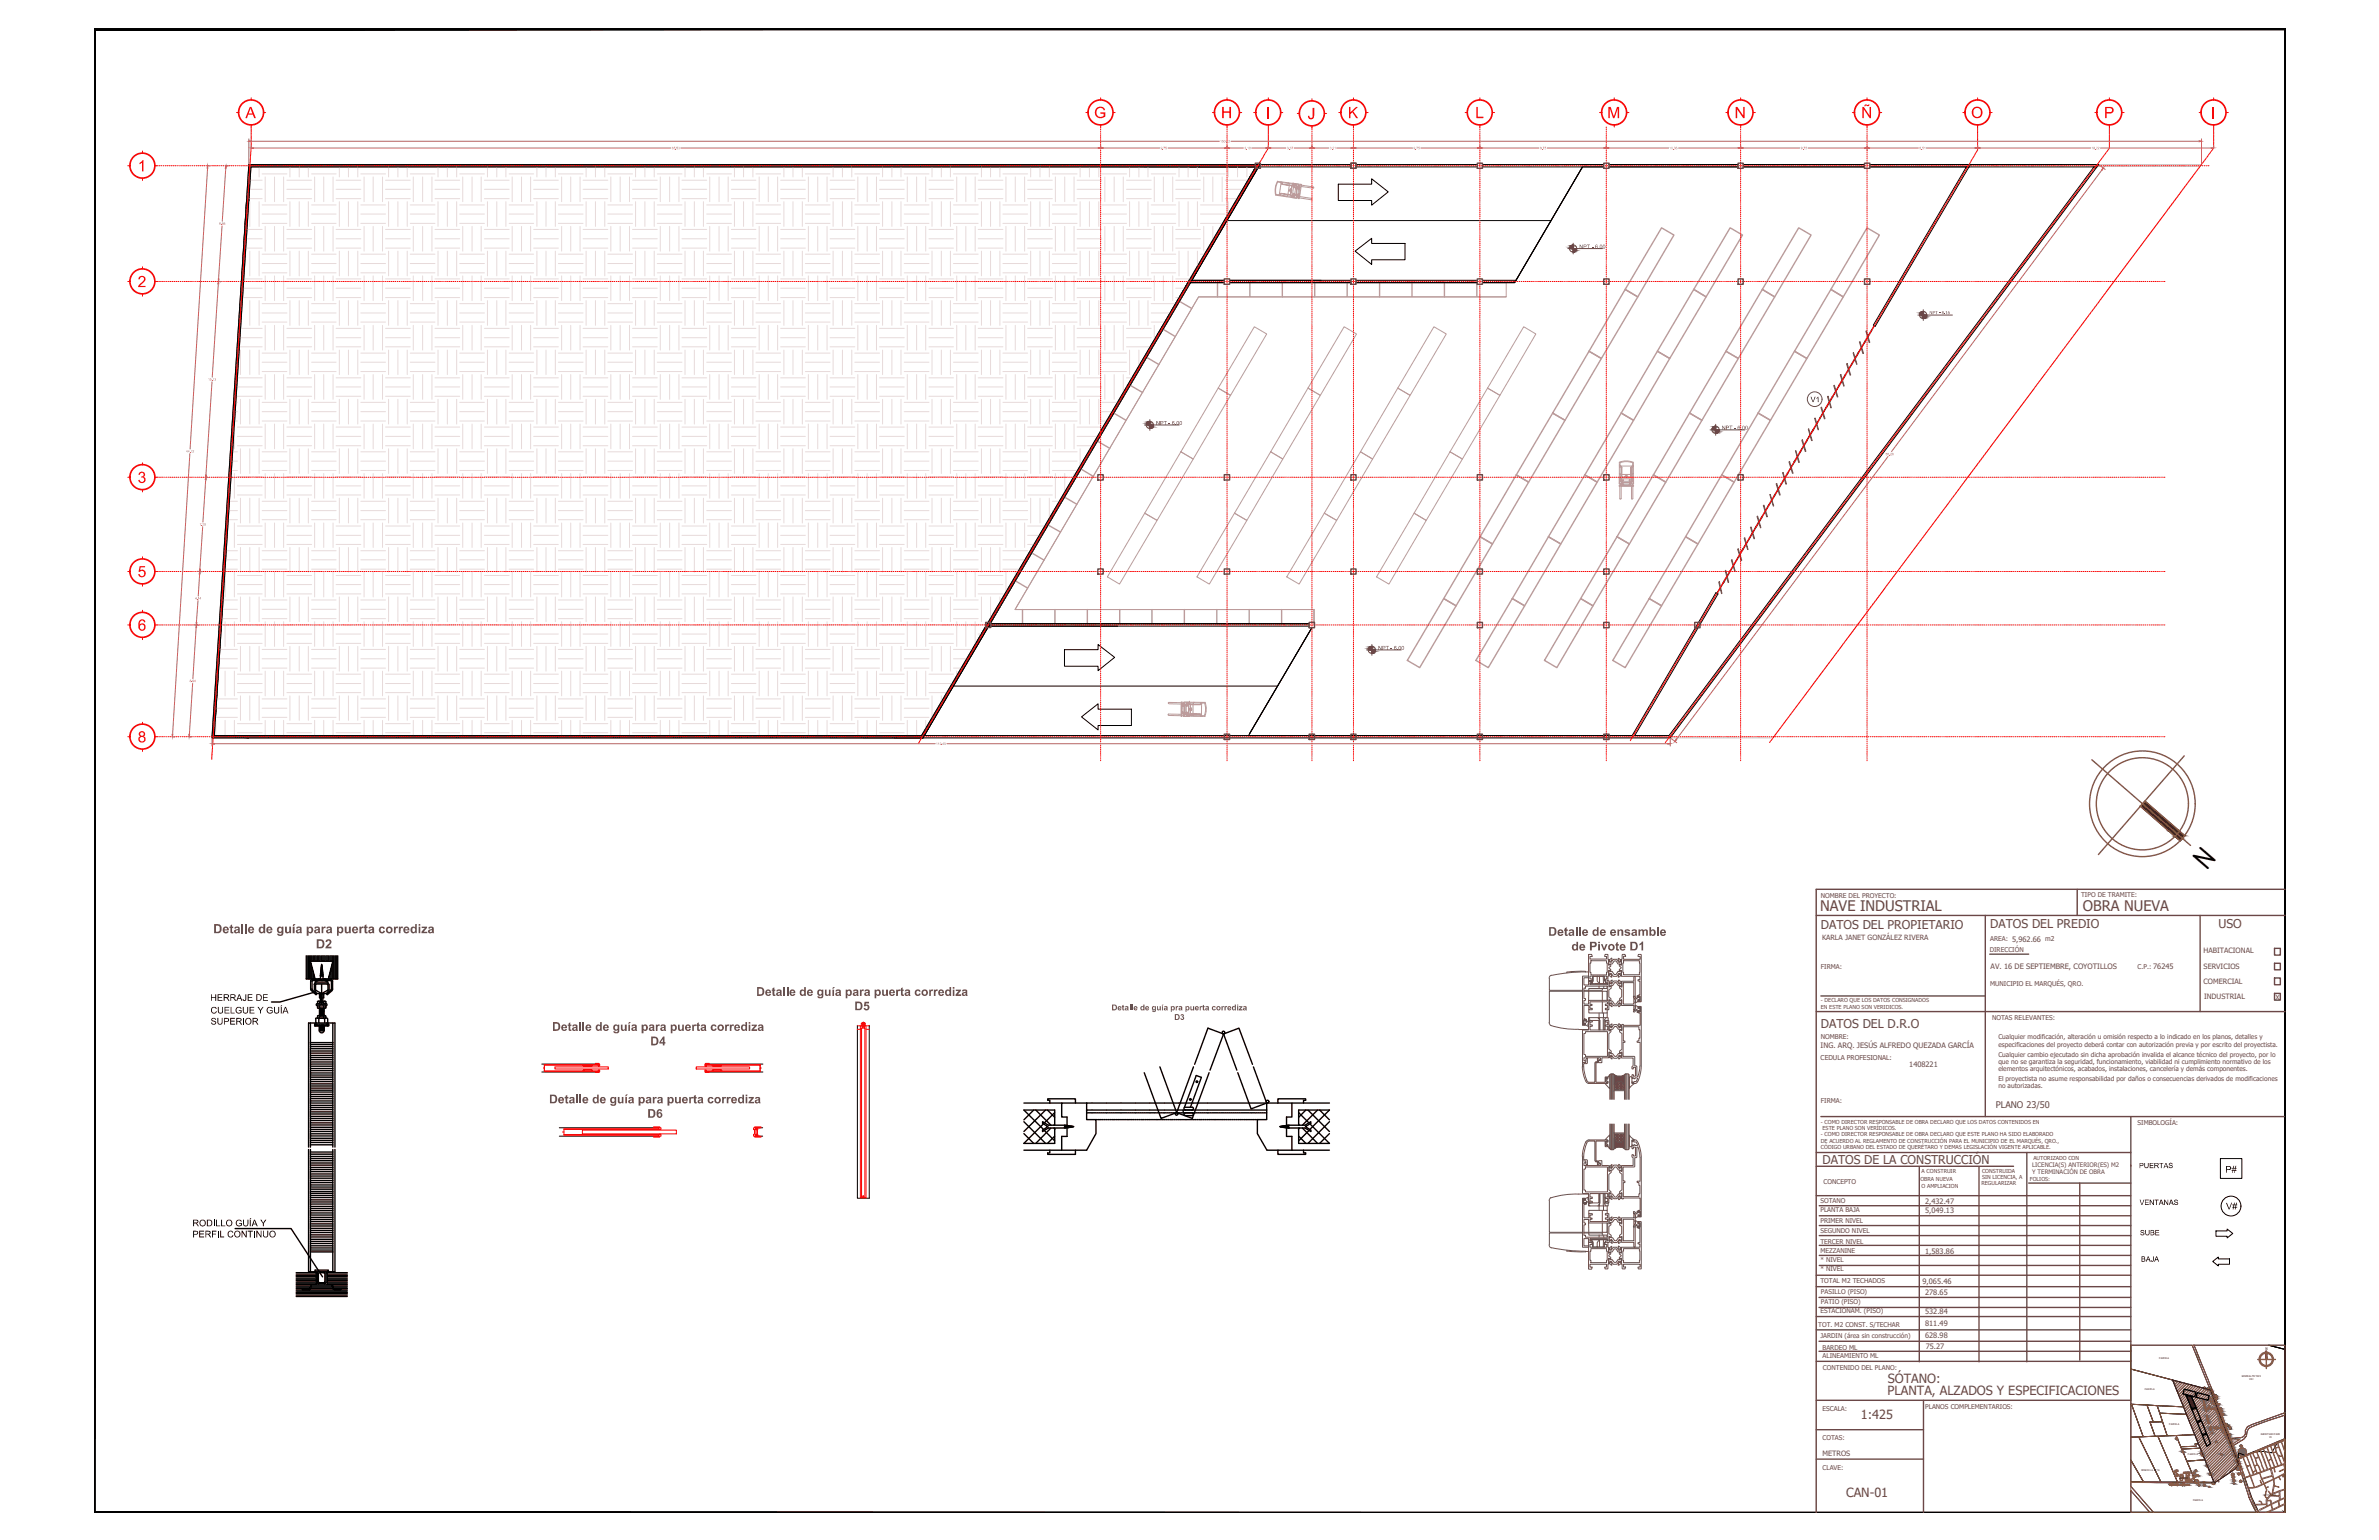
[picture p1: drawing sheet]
<svg xmlns="http://www.w3.org/2000/svg" width="432mm" height="279mm" viewBox="0 0 432 279" stroke-linecap="round" stroke-linejoin="round" font-family="sans-serif">
<defs><g id="words">
<text font-size="5.2" x="399.7" y="153.3" transform="rotate(131 399.7 153.3)">N</text>
<g font-size="3.2" fill="#f00">
<text x="44.6" y="21.4">A</text>
<text x="198.6" y="21.4">G</text>
<text x="221.6" y="21.4">H</text>
<text x="229.7" y="21.4">I</text>
<text x="237.3" y="21.6">J</text>
<text x="244.6" y="21.4">K</text>
<text x="267.8" y="21.4">L</text>
<text x="291.7" y="21.4">M</text>
<text x="314.8" y="21.4">N</text>
<text x="337.8" y="21.4">Ñ</text>
<text x="357.8" y="21.4">O</text>
<text x="381.9" y="21.4">P</text>
<text x="401.3" y="21.4">I</text>
<text x="25" y="31.1">1</text>
<text x="25" y="52.1">2</text>
<text x="25" y="87.6">3</text>
<text x="25" y="104.7">5</text>
<text x="25" y="114.4">6</text>
<text x="25" y="134.7">8</text>
</g>
<g font-size="2.6" fill="#6b4747">
<text x="330.4" y="165.2">NAVE INDUSTRIAL</text>
<text x="378" y="165.2">OBRA NUEVA</text>
</g>
<g font-size="2.6" fill="#694f4f">
<text x="38.7" y="169.3">Detalle de guía para puerta corrediza</text>
<text x="57.3" y="172.1">D2</text>
</g>
<g font-size="2.5" fill="#694f4f">
<text x="281" y="169.8">Detalle de ensamble</text>
<text x="285.2" y="172.4">de Pivote D1</text>
<text x="137.2" y="180.7">Detalle de guía para puerta corrediza</text>
<text x="155.1" y="183.3">D5</text>
<text x="100.2" y="187">Detalle de guía para puerta corrediza</text>
<text x="118" y="189.7">D4</text>
<text x="99.7" y="200.2">Detalle de guía para puerta corrediza</text>
<text x="117.5" y="202.8">D6</text>
</g>
<g font-size="2.3" fill="#6b4747">
<text x="342.6" y="250.9">SÓTANO:</text>
<text x="337.7" y="257.4">1:425</text>
<text x="342.6" y="253.2">PLANTA, ALZADOS Y ESPECIFICACIONES</text>
<text x="335.1" y="271.5">CAN-01</text>
</g>
<g font-size="2.2" fill="#6b4747">
<text x="330.5" y="168.5">DATOS DEL PROPIETARIO</text>
<text x="361.2" y="168.4">DATOS DEL PREDIO</text>
<text x="402.7" y="168.3">USO</text>
<text x="330.5" y="186.5">DATOS DEL D.R.O</text>
<text x="330.8" y="211.3">DATOS DE LA CONSTRUCCIÓN</text>
</g>
<g font-size="1.9">
<text x="38.2" y="181.6">HERRAJE DE</text>
<text x="38.2" y="183.9">CUELGUE Y GUÍA</text>
<text x="38.2" y="185.9">SUPERIOR</text>
<text x="403.9" y="212.8">P#</text>
<text x="404" y="219.4">V#</text>
<text x="34.9" y="222.5">RODILLO GUÍA Y</text>
<text x="34.9" y="224.5">PERFIL CONTINUO</text>
</g>
<text font-size="1.7" fill="#6b4747" x="362.2" y="201.1">PLANO 23/50</text>
<g font-size="1.6" fill="#694f4f">
<text x="201.8" y="183.3">Detalle de guía pra puerta corrediza</text>
<text x="213.1" y="185.1">D3</text>
</g>
<g font-size="1.5">
<text x="328.6" y="73">V1</text>
<text x="388.2" y="211.9">PUERTAS</text>
<text x="388.3" y="218.6">VENTANAS</text>
<text x="388.4" y="224.1">SUBE</text>
<text x="388.6" y="228.9">BAJA</text>
</g>
<g font-size="1.4" fill="#6b4747">
<text x="361.3" y="175.8">AV. 16 DE SEPTIEMBRE, COYOTILLOS</text>
<text x="330.5" y="190">ING. ARQ. JESÚS ALFREDO QUEZADA GARCÍA</text>
<text x="346.5" y="193.6">1408221</text>
<text x="349.4" y="220.1">5,049.13</text>
<text x="349.4" y="218.4">2,432.47</text>
<text x="349.4" y="227.5">1,583.86</text>
<text x="349" y="232.9">9,065.46</text>
<text x="349.4" y="238.4">532.84</text>
<text x="349.4" y="235">278.65</text>
<text x="349.4" y="242.8">628.98</text>
<text x="349.4" y="240.6">811.49</text>
<text x="349.5" y="244.7">75.27</text>
</g>
<g font-size="1.3" fill="#6b4747">
<text x="330.7" y="170.5">KARLA JANET GONZÁLEZ RIVERA</text>
<text x="400" y="172.9">HABITACIONAL</text>
<text x="400" y="175.8">SERVICIOS</text>
<text x="400" y="178.5">COMERCIAL</text>
<text x="400" y="181.2">INDUSTRIAL</text>
<text x="413" y="181.4">X</text>
<text x="330.8" y="264.1">METROS</text>
</g>
<g font-size="1.2" fill="#6b4747">
<text x="330.5" y="162.9">NOMBRE DEL PROYECTO:</text>
<text x="377.7" y="162.7">TIPO DE TRAMITE:</text>
<text x="361.1" y="172.7">DIRECCIÓN</text>
<text x="361.2" y="170.7">AREA: 5,962.66 m2</text>
<text x="330.5" y="175.8">FIRMA:</text>
<text x="361.2" y="178.8">MUNICIPIO EL MARQUÉS, QRO.</text>
<text x="388" y="175.8">C.P.: 76245</text>
<text x="361.6" y="185.1">NOTAS RELEVANTES:</text>
<text x="330.5" y="188.4">NOMBRE:</text>
<text x="362.7" y="188.6">Cualquier modificación, alteración u omisión respecto a lo indicado en los planos, detalles y</text>
<text x="362.7" y="190">especificaciones del proyecto deberá contar con autorización previa y por escrito del proyectista.</text>
<text x="362.7" y="191.8">Cualquier cambio ejecutado sin dicha aprobación invalida el alcance técnico del proyecto, por lo</text>
<text x="330.5" y="192.3">CEDULA PROFESIONAL:</text>
<text x="362.7" y="193">que no se garantiza la seguridad, funcionamiento, viabilidad ni cumplimiento normativo de los</text>
<text x="362.7" y="194.3">elementos arquitectónicos, acabados, instalaciones, cancelería y demás componentes.</text>
<text x="362.7" y="196.1">El proyectista no asume responsabilidad por daños o consecuencias derivados de modificaciones</text>
<text x="362.7" y="197.4">no autorizadas.</text>
<text x="330.5" y="200.2">FIRMA:</text>
<text x="388" y="204.1">SIMBOLOGÍA:</text>
<text x="331" y="214.9">CONCEPTO</text>
<text x="330.4" y="219.9">PLANTA BAJA</text>
<text x="330.4" y="218.2">SOTANO</text>
<text x="330.4" y="221.8">PRIMER NIVEL</text>
<text x="330.4" y="225.6">TERCER NIVEL</text>
<text x="330.4" y="223.7">SEGUNDO NIVEL</text>
<text x="330.4" y="227.3">MEZZANINE</text>
<text x="330.4" y="232.8">TOTAL M2 TECHADOS</text>
<text x="330.4" y="230.6">* NIVEL</text>
<text x="330.4" y="229">* NIVEL</text>
<text x="330.4" y="238.3">ESTACIONAM. (PISO)</text>
<text x="330.5" y="236.6">PATIO (PISO)</text>
<text x="330.5" y="234.8">PASILLO (PISO)</text>
<text x="330" y="240.7">TOT. M2 CONST. S/TECHAR</text>
<text x="330.4" y="242.8">JARDIN (área sin construcción)</text>
<text x="330.8" y="244.9">BARDEO ML</text>
<text x="330.8" y="246.4">ALINEAMIENTO ML</text>
<text x="330.9" y="248.6">CONTENIDO DEL PLANO:</text>
<text x="330.8" y="255.9">ESCALA:</text>
<text x="349.4" y="255.6">PLANOS COMPLEMENTARIOS:</text>
<text x="330.8" y="261.3">COTAS:</text>
<text x="330.8" y="266.6">CLAVE:</text>
</g>
<g font-size="1.1" fill="#684545">
<text x="286.6" y="45.1">NPT - 6.00</text>
<text x="209.8" y="77.1">NPT - 6.00</text>
<text x="312.5" y="77.9">NPT - 6.00</text>
<text x="250.1" y="117.9">NPT - 6.00</text>
</g>
<g font-size="1.1" fill="#6b4747">
<text x="368.9" y="211.6">LICENCIA(S) ANTERIOR(ES) M2</text>
<text x="368.9" y="213.1">Y TERMINACIÓN DE OBRA</text>
</g>
<g font-size="1" fill="#6b4747">
<text x="330.5" y="181.8">- DECLARO QUE LOS DATOS CONSIGNADOS</text>
<text x="330.5" y="183">EN ESTE PLANO SON VERIDICOS.</text>
<text x="330.5" y="203.9">- COMO DIRECTOR RESPONSABLE DE OBRA DECLARO QUE LOS DATOS CONTENIDOS EN</text>
<text x="330.5" y="206.2">- COMO DIRECTOR RESPONSABLE DE OBRA DECLARO QUE ESTE PLANO HA SIDO ELABORADO</text>
<text x="330.5" y="207.4">DE ACUERDO AL REGLAMENTO DE CONSTRUCCIÓN PARA EL MUNICIPIO DE EL MARQUÉS, QRO.,</text>
<text x="330.5" y="208.5">CÓDIGO URBANO DEL ESTADO DE QUERÉTARO Y DEMAS LEGISLACIÓN VIGENTE APLICABLE.</text>
<text x="330.8" y="204.9">ESTE PLANO SON VERÍDICOS.</text>
<text x="348.6" y="214.3">OBRA NUEVA</text>
<text x="348.8" y="215.4">O AMPLIACION</text>
<text x="348.8" y="212.8">A CONSTRUIR</text>
<text x="359.6" y="215.1">REGULARIZAR</text>
<text x="359.7" y="213.8">SIN LICENCIA, A</text>
<text x="359.7" y="212.8">CONSTRUIDA</text>
<text x="368.4" y="214.3">FOLIOS:</text>
<text x="369.1" y="210.4">AUTORIZADO CON</text>
</g>
<text font-size=".9" fill="#684545" x="350.2" y="57">NPT - 6.15</text>
<g font-size=".7" fill="#af6060">
<text x="121.9" y="27.1">65.53</text>
<text x="210.7" y="27.1">9.75</text>
<text x="221.4" y="25.8">150.62</text>
<text x="225.9" y="27.1">3.18</text>
<text x="233.6" y="27.1">3.37</text>
<text x="241.3" y="27.1">3.21</text>
<text x="256.5" y="27.1">9.75</text>
<text x="279.5" y="27.1">9.75</text>
<text x="303" y="27.1">10.36</text>
<text x="326.9" y="27.1">9.75</text>
<text x="348.4" y="27.1">8.51</text>
<text x="379.6" y="27.1">18.22</text>
<text x="39.8" y="40.8">8.95</text>
<text x="37.8" y="69.1">15.13</text>
<text x="33.8" y="82.1">44.12</text>
<text x="342.3" y="82.6">55.20</text>
<text x="36.2" y="95.3">7.28</text>
<text x="35.4" y="108.8">4.14</text>
<text x="34.4" y="123.8">8.64</text>
<text x="169.9" y="135.1">112.49</text>
</g>
<text font-size=".7" x="411.2" y="244.9">N</text>
<g font-size=".5">
<text x="391.9" y="246.6">PARCELA</text>
<text x="406.9" y="249.7">GENERAL MOTORS</text>
<text x="408.3" y="250.3">VDC</text>
<text x="389.3" y="252.1">PARCELA</text>
<text x="393.7" y="258.6">PARCELA</text>
<text x="410.3" y="260.4">QUERETARO PARK</text>
<text x="411.9" y="260.9">VII</text>
<text x="388.7" y="266.8">RENCHO LA JOYA</text>
<text x="395.6" y="268.4">ALCEGA</text>
<text x="397.1" y="264">PARCELA</text>
<text x="398.1" y="272.3">PARCELA</text>
<text x="410.8" y="271.5">COYOTILLOS</text>
</g>
<g font-size=".2">
<text x="398.5" y="245.4" transform="rotate(69 398.5 245.4)">CARRETERA 500</text>
<text x="400.9" y="251.3" transform="rotate(69 400.9 251.3)">CARRETERA 500</text>
<text x="405.6" y="261.2" transform="rotate(-2 405.6 261.2)">COYOTILLOS</text>
<text x="405.7" y="263.8" transform="rotate(68 405.7 263.8)">CARRETERA 500</text>
<text x="399.5" y="269" transform="rotate(1 399.5 269)">AV. 16 DE SEPTIEMBRE</text>
<text x="403.4" y="268.1" transform="rotate(-35 403.4 268.1)">AV. 16 DE SEPTIEMBRE</text>
<text x="407.1" y="268" transform="rotate(68 407.1 268)">CARRETERA 500</text>
<text x="408.7" y="272.5" transform="rotate(69 408.7 272.5)">CARRETERA 500</text>
</g>
</g></defs>
<!-- layer: Ventanas alz -->
<g fill="none" stroke="#694f4f" stroke-width=".18">
<path d="M281.2 177.5v2.2h6M281.6 176.9l-.2 .1-.2 .5M284.4 176.4v.1M287.2 179.8h-6v5.7M287.5 179.8h4.2v1.7M287.8 176.3a30.1 30.1 0 0 0-6.2 .7M287.8 176.3v-.1h-1.2l-2.2 .2M287.8 178.9h4v2.6h-3.3l-.2 .1v.6h-.8v-.7h.3v-.3h-.3v-1.9h.3zM287.8 176.3h.5M288.4 179.8l-.1 1.8M288.8 174.3h2.8v.4h.1v1.7h-.1v.5h-2.8v-.5h-.2v-1.7h.2zM288.9 178h.2v-.9h.1v.9l-.3 .4-.3 .1h3.1l.1-.2"/>
<path d="M289.2 177.1h.7v.9l.4 .4v-1.3h-.4M290.2 178.9v.4M290.3 177.1h.7v1.3M290.8 179.3v.4h-3.3M290.8 179.8v1.7M291 177.1h.2v.9h.2l-.1-.4h.3v-.5h-3v.5h.4l-.1 .4h-.6h.7v.3h-.4v.4h3.2v-.4h-.4v-.3a1.21 1.21 0 0 0 1.2-.2l-.1 .6-.4-.2v.8l.3-.1v.4l-.4 .3v1.3l.4 .3v.4l-.4-.2v.9l.5-.3 .1 .6-.4-.3-.2 .1v.8h-.6v-.3h.4v-.5h-.4v-.2h.4v-.4h-3.2v.4h.4v.2h-.4v.5h.4v.3h-.6v-.8h-.9v2.4h.2v.4v-.2h-.3v.9h.2v-.3h.1v.4h-.5v-8.9h1.1v.3h-.8v1.3h.8v-5.5h.6l.1 .3h-.4v.5h3v-.5h-.3v-.3h.5v.8l.4 .1 .4-.3-.2 .6-.5-.2 .1 .9 .4-.2v.4l-.4 .2 .4 .4v.3l-.4-.2v.9l.4-.2 .2 .5-.1 .1-.3-.2h-.4v.9M291.1 178.9v.4M291.7 178.9v.4h-3.3v.4M291.7 178.4l-3.1 .1M292 174.4l.4 .2 .4-.6h.7l.3 .6 .5-.2v.7l-.6-.2-.4-.6h-.3l-.4 .6-.6 .2zM292 176.1l.6 .1 .4 .6h.3l.4-.6 .6-.1v.7l-.5-.2-.3 .5h-.7l-.4-.5-.4 .2zM292.1 178.3l.4 .2 .4-.5h.6l.4 .5 .4-.2v.7l-.5-.2-.4-.5h-.3l-.4 .5-.6 .2z"/>
<path d="M293.7 173.9l.3 .2 .4-.1v-.8h.5l.2 .3h-.4v.5h3v-.5h-.4v-.1l.1-.2h.5v8.6h-.6v-.4l.2 .2h.2v-.9l-.4 .2v-.3l.3-.1v-2.5l-.3-.1v-.1l.3-.1v-.6h-3.5l-.3 .2v-.6l.5 .2v-.8l-.4 .1v-.3l.4-.3-.4-.3v-.4l.4 .2v-.9l-.5 .2zM293.8 177.8l.3 .3 2.4-.1v-.8l.3-.1v6.2l-.3-.1v-.8l-2.3-.1-.4 .3 .1-.6 .4 .2v-.8l-.3 .1v-.3l.3-.3v-1.4l-.3-.2v-.4l.4 .2v-.9l-.5 .2zM294.6 178.3h1.9v3.9h-1.9zM294.7 174.3h2.9v2.5h-2.9v-.4h-.1v-1.7h.1zM281.2 185.5l.1 .4a12.4 12.4 0 0 0 5.2 .8M286.6 186.8h1.7M287.2 193.5l.2 1.4 .4 1.3M287.2 192.8v.8M287.4 185.2l.4 .1v-.4h.1l.1 .6 .4-.4h.2l-.4 .7 .1 .4-.5-.3v-.3l-.4 .1zM287.8 187.2h4v4.5h-4v-.3l-.3-.1v-3.8l.3-.1zM287.9 192.4l.1-.4h.1v.9l-.7 .1 .2 1.5 .4 1.5M288 196l.4 .4h1.1v-3.6l.1-.2h.3l.1-.6 .4 .4h-.3v.4l-.4 .1v3.4l1.6 .1 .1-1h.4v.4l-.1-.2h-.2v.8h.3v-.2l.1 .3-3.5 .1-.5-.4"/>
<path d="M288.3 185.2h.7v.2h-.4v.5h.4v.3h-.4v.7h3.2v-.7h-.4v-.3h.4v-.5h-.4v-.2h.6v.7l.3 .1 .3-.2-.1 .5-.5-.2v.9l.4-.2v.4l-.4 .4v2.7l.4 .4v.4l-.3-.2h-.1v.9l.5-.2 .1 .5-.3-.2h-1.6v.9h-.5l-.1-.4h.4v-.5h-3v.6h.4l-.1 .3h-.6v-5.8l1.1-.1zM288.4 183.2v.6h3.3v-.6M288.6 184.6l-.3 .3M290 184.6l.4 .5v1.8M290.2 183.8v.8M290.3 184.6v2.2h-.1v-1.7h-1.9M290.8 181.8v2M291 184.6v2.3M291 183.8v.8M291.5 184.6l-.4 .5v1.7h.2v-1.7h.6v-.5h-3.6v.6M291.7 183.8v.8M292.1 181.5l.6 .1 .3 .6h.4l.3-.6 .6-.1v.6l-.4-.2-.4 .6h-.6l-.4-.6-.4 .2z"/>
<path d="M292.1 186.2l.4 .3 .4-.6h.6l.4 .6 .4-.3v.7l-.5-.2-.4-.5h-.3l-.4 .5-.6 .2zM292.1 190.9l.3 .2h.3l.4 .6h.3l.4-.6h.2l.3-.2v.7l-.4-.2-.4 .6h-.6l-.4-.6-.4 .3zM292.1 195l.1 2.5-.8-.8 .4-.2-.2-.7zM292.2 199.4v-4.4l.2-.2h.4a1.61 1.61 0 0 0 2.3 0h.4l.2 .2v4.4M292.4 194.9v4.5M292.5 194.8v4.6M292.7 194.8v4.6M292.8 194.8v4.6M293 196.8l.5-.7h.9l.5 .7M293 195v4.4M293 197.9h1.9M293.5 196.3h.8l.5 .5v.9h-1.7v-.9z"/>
<path d="M293.8 185.7h.1a.57 .57 0 0 0 .7 .2v.1h3.1v-2.2l-.4-.1v-.3l.4 .2v-.8h-.3v.2l-.1-.3 .6-.1v11l-.1 1a2.67 2.67 0 0 1-.9 2l-.7-.1v-.2l.1 .1h.2l.1-.2h.4l.2-.5-.1-.1h-.3l-.1 .1-.2-.1h-.2v.1l-.1-.1 .1-.6h.1l.1 .3h.3v-1.7h-.3l-.1 .3h-.2v-.4l.2-.1v-1.4l-2.3-.1-.3 .2 .1-.6 .5 .2v-.8l-.4 .2v-.4l.4-.3v-2.9l-.4-.3v-.4l.4 .2v-.9l-.5 .2zM294.9 195v4.4M295 194.8v4.6M295.1 194.8v4.6M295.3 194.8v4.6M295.6 194.9v4.5M295.8 195.4h.4v1.2h.5l-1 .8zM296.5 180.8h.2l.4 .4v-.5h.2v.3l.3-.1v.6l-.3-.1v.3l-.5 .2 .1-.4zM296.7 182.5l.6 .1v.4l.3-.1v.5l-.1 .1-.2-.1v.3h-.2v-.6l-.4 .5-.2-.1 .4-.7zM297.6 193.4l-.3 1.9M297.7 193.4v-4.3h-.6v-.2h.4v-.5h.1v-1.6h-.1v-.5h-2.9v2.6h.3v.2h-.3v2.6h2.1v1.7l.4 .1v1.7l.2 .1M281.2 217.9v5.7h6"/>
<path d="M281.5 217.3l-.3 .5M287.2 210.6h.6l.1 .4h-.4v.5h3v-.5h-.4l.1-.4h.5v.9h1.6l.3-.2-.1 .6-.5-.3v.9l.4-.2v.4l-.4 .4v2.8l.4 .3v.4l-.4-.2v.9l.5-.2 .1 .4-.6-.1v.8h-.6v-.2h.4v-.6h-.4v-.2h.4v-.7h-3.2v.7h.4v.2h-.4v.5h.4v.3h-.7v-1.7h-1.1zM287.2 209.8v.8M287.4 217.7l.4 .1v-.4l.6-.2-.2 .4 .4 .7h-.2l-.4-.4v.5l-.2 .1v-.3h-.4zM287.8 211.7h4v4.6h-4v-.3l-.3-.1v-3.8h.2zM288 207.4l.4-.4h1.1v3.6l.1 .2h.3l.1 .6 .4-.4h-.3v-.4l-.4-.1v-3.4l1.6-.1 .1 1h.4v-.3h-.1v.1h-.2v-.8h.3v.2l.1-.3-3.5-.1a.84 .84 0 0 0-.7 .8l-.5 2.2M288 207.4l-.3 1-.3 1.5v.5l.7 .1v.9l-.3-.3 .1-.1M288.3 216.6a18.9 18.9 0 0 0-6.8 .7M288.3 218.2v.6h3.6v-.5h-.6v-1.8h-.2v1.8l.4 .5M288.3 218.2h1.9v-1.7h.1v2.3M288.3 218.5l.3 .3M290.2 218.8v.8"/>
<path d="M290.4 216.5v1.8l-.4 .5M290.8 219.6v2M291 216.5v2.3M291 218.8v.8M291.7 218.8v.8M292.1 216.5l.6 .1 .4 .6h.3l.4-.6 .5-.1v.6l-.4-.2-.4 .6h-.6l-.4-.6-.4 .2zM292.1 211.8l.4 .2 .4-.6h.6l.4 .6 .4-.2v.6l-.5-.1-.4-.6h-.3l-.4 .6-.6 .1zM292.1 205.9l.1 2.5a1.35 1.35 0 0 1-.4-1.5l-.4-.2zM292.2 203.9v4.5l.2 .2h.4a1.51 1.51 0 0 1 2.3 0h.4l.2-.2v-4.5M292.4 203.9v4.6M292.5 203.9v4.7M292.7 203.9v4.7"/>
<path d="M292.8 203.9v4.7M293 206.6l.5 .7h.9l.5-.7M293 203.9v4.5M293 205.5h1.9M293.1 205.7h1.7v.9l-.5 .6h-.8l-.4-.6zM294.9 203.9v4.5M295 203.9v4.7M295.1 203.9v4.7M295.3 203.9v4.7M295.6 203.9v4.6M295.7 206l1 .9h-.5v1l-.1 .1h-.3l-.1-.1zM296.2 206.9l.7-.1a5 5 0 0 1 1 3.1v10.8l-.5 .1v-.4l.1 .3 .2-.1v-.8l-.4 .1v-.3h.4v-2.2h-3.1v.1l-.5-.1-.3 .2 .1-.5 .5 .2v-.9l-.4 .2v-.4l.4-.3v-2.9l-.4-.3v-.3l.4 .1v-.9l-.5 .3-.1-.6 .3 .2h2.3v-1.5l-.2-.1v-.4h.2l.1 .2h.3v-1.6h-.3l-.1 .3h-.1l-.1-.6v-.1l.1 .2h.2l.1-.2 .2 .1h.3l.1-.1-.2-.5h-.4l-.1-.2h-.2l-.1 .2z"/>
<path d="M296.5 219.9h.2l.4 .4v-.5l.2-.1v.3h.3v.5l-.3-.1v.3l-.6 .3 .2-.4zM297.3 208.1l.3 1.8M297.3 208.1l-.2 .1v1.7l-.4 .1v1.6l-2.1 .1v2.6h.3v.3h-.3v2.5h2.9v-.5h.1v-1.5h-.1v-.5h-.3l-.1-.3h.6v-4.4M281.2 225.8l.2 .5a27.3 27.3 0 0 0 6.4 .7M284.4 226.9v.1M284.4 227l3.4 .1M287.2 223.7h-6v2.2M287.5 221.2h.8v.6l.2 .1h3.3v2.6h-4v-.4h-.3v-1.9h.3v-.2l-.3-.1zM287.5 223.7h3.3v.4M288.3 227l-.5 .1M288.3 221.8l.1 1.8M288.4 223.7v.4h3.3v.4"/>
<path d="M288.4 220.2v-.6h3.3v.6M288.6 224.9h3.1M288.8 226.5h2.8v.5h.1v1.7h-.1v.4h-2.8v-.4h-.2v-1.7h.2zM289.2 226.2h.7v-.8l.4-.5v1.3h-.4M290.2 224.1v.4M290.8 221.9v1.7M291 224.9v1.3h-.7M291.1 224.1v.4M291.7 221.9v1.7h-4.2M291.8 225.1l-.1-.2h-3.1l.3 .1 .3 .4v.8h-.1v-.8h-.2M291.8 225.4v.9l.4 .1 .3-.3 .1 .1-.2 .5-.4-.2v.9l.4-.2v.3l-.4 .2v.2l.4 .2v.3l-.4-.1-.1 .8 .5-.1 .2 .5-.4-.2-.4 .1v.8h-.5v-.3h.3v-.5h-3v.5h.4l-.1 .4h-.6v-5.6h-.8v1.3h.8v.3h-1.1v-8.9h.5v.3h-.1v-.1h-.2v.8h.3v-.2v.3h-.2v2.5h.9v-.8h.6v.2h-.4v.6h.4v.2h-.4v.4h3.2v-.4h-.4v-.2h.4v-.6h-.4v-.2h.6v.8h.2l.4-.2-.1 .5-.5-.2v.9l.4-.2v.4l-.4 .3v1.3l.4 .3v.4l-.3-.2v.9l.4-.2 .1 .6a1.21 1.21 0 0 0-1.2-.2v-.3h.4v-.4h-3.2v.4h.4v.3h-.7h.6l.1 .3-.4 .1v.5h3v-.5h-.3l.1-.4h-.2v.8h-.2M292 228.3l.6 .2 .4 .5h.3l.4-.5h.3l.3-.2v.7l-.5-.2-.3 .6h-.7l-.4-.6-.4 .2z"/>
<path d="M292 226.6l.4 .2 .4-.5h.7l.3 .5 .5-.2v.7l-.6-.2-.4-.5h-.3l-.4 .5-.6 .2zM292.1 224.4l.6 .2 .4 .5h.3l.4-.5 .5-.2v.7l-.4-.2-.4 .5h-.6l-.4-.5-.4 .2zM292.1 221.2l.4 .3 .4-.6h.6l.4 .6 .4-.2v.7l-.3-.2h-.3l-.3-.6h-.4l-.3 .6-.6 .2zM293.8 220.8l.4 .2h2.3v-.8l.3-.1v6.2l-.3-.1v-.8h-2.4l-.3 .2 .1-.6 .5 .2v-.9l-.4 .2v-.4l.3-.3v-1.3l-.3-.3v-.4l.3 .3v-.9l-.4 .2zM294.6 221.2h1.9v3.9h-1.9zM294.7 226.5h2.9v2.6h-2.9v-.4h-.1v-1.7h.1zM296.7 221.5h.2l.4 .2v.4l.3-.2v.6l-.3-.1v.3h-.2v-.5l-.4 .4h-.2l.4-.8zM297.3 221.6l.6 .1v8.4l-.5 .1-.1-.1v-.2h.4v-.5h-3v.5h.4l-.2 .3h-.4l-.1-.8-.4-.1-.3 .2 .1-.5 .5 .2v-.9l-.4 .1v-.3l.4-.2-.4-.4v-.3l.4 .1v-.8l-.5 .2-.1-.5 .1-.1 .3 .2h3.5v-.6h-.3v-.3h.3v-2.5l-.3-.1v-.3h.2v.2h.2v-.9h-.2l-.2 .2z"/>
<circle cx="329.4" cy="72.4" r="1.33"/>
</g>
<g fill="none" stroke="#674646" stroke-width=".18">
<path d="M293 196.7h.1M293 195v.3M293 195.2h.4M293 195.3h1.9M293 195.5h1.9M293 195.7h1.9M293 195.8h1.9M293 196h1.9M293 196.1h.5M293 196.3h.4M293 196.1l.2 .4h-.2M293 196.4v.2"/>
<path d="M293 195.2l.5 .9 .5-.8M293 195.8l.3 .6M293 195.5l.4 .7M293.1 196.9h.1M293.1 197.2h.1M293.1 197.4h.1M293.1 197.4l.1 .2M293.1 197.2l.1 .1M293.1 196.9l.1 .1M293.1 195l.6 1.1M293.1 196.7h.1M293.2 196.7h.1"/>
<path d="M293.2 197h.1M293.2 197.3h.1M293.2 197.6h.1M293.2 196.7l-.1 .2M293.2 197l-.1 .2M293.2 197.3l-.1 .1M293.2 197.6l-.1 .1M293.2 195.1l-.2 .5M293.3 197.6l.1 .1M293.3 197.3l.1 .1M293.3 197l.1 .2M293.3 196.7l.1 .2"/>
<path d="M293.3 196.5l.1 .1M293.4 195.2l-.4 .7M293.4 195.2l.5 .9 .6-.9M293.4 196.6h.1M293.4 196.9h.1M293.4 197.2h.1M293.4 197.4h.1M293.4 196.6l-.1 .1M293.4 196.9l-.1 .1M293.4 197.2l-.1 .1M293.4 197.4l-.1 .2M293.5 196.3h.1"/>
<path d="M293.5 195.3l-.5 .9M293.5 197.4l.1 .2M293.5 197.2l.1 .1M293.5 196.9l.1 .1M293.5 196.6l.1 .1M293.5 196.3l.1 .2M293.6 196.3h-.1M293.6 196.5h.2M293.6 196.7h.2M293.6 197h.2M293.6 197.3h.2M293.6 197.6h.2"/>
<path d="M293.6 196.5l-.1 .1M293.6 196.7l-.1 .2M293.6 197l-.1 .2M293.6 197.3l-.1 .1M293.6 197.6v.1M293.7 195.3l-.7 1.2M293.8 195.3l.5 .8M293.8 197.6l.1 .1M293.8 197.3l.1 .1M293.8 197l.1 .2M293.8 196.7l.1 .2M293.8 196.5l.1 .1"/>
<path d="M293.8 196.3h.1M293.9 196.3h.1M293.9 196.6h.1M293.9 195.3l-.8 1.3M293.9 196.9h.1M293.9 197.2h.1M293.9 197.4h.1M293.9 196.3l-.1 .2M293.9 196.6l-.1 .1M293.9 196.9l-.1 .1M293.9 197.2l-.1 .1M293.9 197.4l-.1 .2"/>
<path d="M294 195.3l.8 1.4M294 197.4l.1 .2M294 197.2l.1 .1M294 196.9l.1 .1M294 196.6l.1 .1M294 196.3l.1 .2M294.1 196.3h-.1M294.1 196.5h.2M294.1 195.3l.8 1.2M294.1 196.7h.2M294.1 197h.2M294.1 197.3h.2"/>
<path d="M294.1 197.6h.2M294.1 196.5l-.1 .1M294.1 196.7l-.1 .2M294.1 197l-.1 .2M294.1 197.3l-.1 .1M294.1 197.6l-.1 .1M294.3 195.3l-.5 .8M294.3 197.6v.1M294.3 197.3v.1M294.3 197v.2M294.3 196.7v.2M294.3 196.5v.1"/>
<path d="M294.3 195.3l.6 .8M294.3 196.3h.1M294.3 196.6h.2M294.3 196.6v.1M294.3 196.9h.2M294.3 197.2h.2M294.3 197.4h.2M294.3 196.3v.2M294.3 196.9v.1M294.3 197.2v.1M294.3 197.4v.2M294.4 196.1h.5"/>
<path d="M294.5 195.2l.4 .6M294.5 195.2h.4M294.5 196.3h.4M294.5 197.4l.1 .2M294.5 197.2l.1 .1M294.5 196.9l.1 .1M294.5 196.6l.1 .1M294.6 196.5l-.1 .1M294.6 196.5h.3M294.6 195.1l.3 .4M294.6 196.7l.2 .1M294.6 197h.2"/>
<path d="M294.6 197.3h.2M294.6 197.6h.2M294.6 196.7l-.1 .2M294.6 197l-.1 .2M294.6 197.3l-.1 .1M294.6 197.6l-.1 .1M294.7 196.6h.2M294.7 195.1l-.6 1-.5-.8M294.8 197.6h.1M294.8 197h.1M294.8 197.3h.1M294.8 195.1l.1 .1"/>
<path d="M294.8 197.5v.1M294.9 195.2l-.6 .9M294.9 195.5l-.5 .7M294.9 195.8l-.4 .6M294.9 196.1l-.3 .4M294.9 196.5l-.2 .2M293 206.8h.1M293 207.1h.4M293 207.3h1.9M293 207.4h1.9M293 207.7h1.9M293 207.9h1.9"/>
<path d="M293 208h1.9M293 208.4h.1M293 206.6v.1M293 207.5l.4 .7 .5-.9 .5 .9M293 208.2l.1 .1M293 207.9l.2 .4M293 207.2l.5 1M293 206.9l.7 1.2M293.1 206h.1M293.1 206.2h.1M293.1 206.5h.1M293.1 206.5l.1 .1"/>
<path d="M293.1 206.2l.1 .2M293.1 206l.1 .1M293.1 205.7l.1 .1M293.2 205.8h.1M293.2 206.1h.1M293.2 206.4h.1M293.2 206.6h.1M293.2 205.8l-.1 .2M293.2 206.1l-.1 .1M293.2 206.4l-.1 .1M293.2 206.6l-.1 .1M293.2 206.9l-.2 .4"/>
<path d="M293.2 206.9h-.2l.1-.1 .8 1.3M293.3 207l-.3 .6h1.9M293.3 206.6l.1 .2M293.3 206.4l.1 .1M293.3 206.1l.1 .1M293.3 205.8l.1 .2M293.4 206.8h.1M293.4 207.2l-.4 .8M293.4 206h.1M293.4 206.2h.1M293.4 206.5h.1M293.4 205.7l-.1 .1"/>
<path d="M293.4 206l-.1 .1M293.4 206.2l-.1 .2M293.4 206.5l-.1 .1M293.4 206.8l-.1 .1M293.5 207.1h.1M293.5 207.1l.1 .1M293.5 206.8l.1 .1M293.5 206.5l.1 .1M293.5 206.2l.1 .2M293.5 206l.1 .1M293.6 208.1l.5-.8 .6 1M293.6 205.7v.1"/>
<path d="M293.6 206.9h.2M293.6 205.8h.2M293.6 206.1h.2M293.6 206.4h.2M293.6 206.6h.2M293.6 205.8l-.1 .2M293.6 206.1l-.1 .1M293.6 206.4l-.1 .1M293.6 206.6l-.1 .2M293.6 206.9l-.1 .2M293.8 208.1l.5-.8 .6 .9M293.8 206.9l.1 .2"/>
<path d="M293.8 206.6l.1 .2M293.8 206.4l.1 .1M293.8 206.1l.1 .1M293.8 205.8l.1 .2M293.9 206.8h.1M293.9 206h.1M293.9 206.2h.1M293.9 206.5h.1M293.9 207.1h.1M293.9 205.7l-.1 .1M293.9 206l-.1 .1M293.9 206.2l-.1 .2"/>
<path d="M293.9 206.5l-.1 .1M293.9 206.8l-.1 .1M293.9 207.1l-.1 .1M294 208.1l-.5-.8-.5 .9h.3M294 207.1l.1 .1M294 206.8l.1 .1M294 206.5l.1 .1M294 206.2l.1 .2M294 206l.1 .1M294 205.7l.1 .1M294.1 206.9h.2M294.1 205.8h.2"/>
<path d="M294.1 206.1h.2M294.1 206.4h.2M294.1 206.6h.2M294.1 205.8l-.1 .2M294.1 206.1l-.1 .1M294.1 206.4l-.1 .1M294.1 206.6l-.1 .2M294.1 206.9l-.1 .2M294.2 208.1l-.4-.8-.7 1M294.3 206.9v.2M294.3 206.6v.2M294.3 206.4v.1"/>
<path d="M294.3 206.1v.1M294.3 205.8v.2M294.3 207.1h.1M294.3 206.8h.2M294.3 206h.2M294.3 206.2h.2M294.3 206.5h.2M294.3 205.7v.1M294.3 206v.1M294.3 206.2v.2M294.3 206.5v.1M294.3 206.8v.1"/>
<path d="M294.4 207.2l.5 .7M294.5 207.1h.4M294.5 207.1l.4 .5M294.5 206.8l.1 .1M294.5 206.5l.1 .1M294.5 206.2l.1 .2M294.5 206l.1 .1M294.5 205.7l.1 .1M294.6 208.2h.3M294.6 206.9h.3M294.6 205.8h.2M294.6 206.1h.2"/>
<path d="M294.6 206.4h.2M294.6 206.6h.2M294.6 205.8l-.1 .2M294.6 206.1l-.1 .1M294.6 206.4l-.1 .1M294.6 206.6l-.1 .2M294.6 206.9l.3 .4M294.8 206.6h.1M294.8 206.4h.1M294.8 205.8h.1M294.8 206.1h.1M294.8 206.3v.1"/>
<path d="M294.8 206.7l-.8 1.4M294.9 206.8h-.2l.2 .1M294.9 206.9l-.8 1.2M294.9 207.3l-.6 .9M294.9 207.6l-.4 .6M294.9 207.9l-.3 .4M294.9 208.2l-.1 .1"/>
</g>
<!-- layer: ECLISSE -->
<g fill="none" stroke="#f00" stroke-width=".18">
<path d="M98.7 193.8h.1M98.8 194.3h9.8M98.8 193.2h9.8M100.7 193.6h9.7v.3h-9.7zM105.8 193.2h.2v.2h1.4v-.2h.1h-.1v.2h-1.4v-.2zM106 194.3h-.2h.2v-.2h1.4v.2h.1h-.1M106 194.3v-.2h1.4v.2M108 192.9h.7v.2h-.7zM108 194.5l.7 .1zM108.6 193.1h.2v.3h-.2zM108.6 194.1h.2v.4h-.2zM108.6 193.1h-9.8v1.3h9.8"/>
<path d="M126.4 193.6h9.7v.3h-9.7zM127.9 193.1h.3v.3h-.3zM127.9 194.1h.3v.4h-.3zM128.1 192.9h.6v.2h-.6zM128.1 194.5l.6 .1zM128.2 194.3h9.8M128.2 193.1h9.8v1.3h-9.8M128.2 193.2h9.8M129.2 193.2h.2v.2h1.5v-.2h.1h-.1v.2h-1.5v-.2zM129.4 194.3h-.2h.2v-.2h1.5v.2h.1h-.1M129.4 194.3v-.2h1.5v.2M138 193.8h.1"/>
<path d="M155.6 186l.7 .1v-.5h.8v.5l.7-.1M155.6 186.7h.6M156.2 186.1v31.3M156.4 186.5h.6v30.8h-.2v-.2h-.2v.2h-.2zM156.5 185.6h.4M156.5 186.5v-.2h.4v.2M156.6 186.2h-.1M156.6 186.2h.1M156.6 186.2v-.4v.4M156.6 185.9h.2v.2h-.2zM156.6 186.2v.1M156.7 185.5h-.2v.7h-.1"/>
<path d="M156.7 185.5h.1M156.7 185.5v.1M156.7 185.5h.2l.1 .7M156.8 185.8h-.3v.4h.3v.1M156.8 185.8v.4zM156.8 186.2h.1M156.8 185.8v.4M157.2 186.7h.6M157.2 186.1v31.3M102.1 205.4h.3M102.4 205.8h17.1M102.4 204.9h17.1"/>
<path d="M105.7 205h17.1v.7h-17.1zM118.6 204.4h1.2v.2h-1.2zM118.6 206.1h1.2v.2h-1.2zM119.5 205.8h.5v.3h-.5zM119.5 204.6h.5v.3h-.5zM119.5 204.8h-17.1v1.2h17.1M136.8 204.6h.4v1.5h-.4v-.3h.1v-.9h-.1zM137 204.4h1.1v.2h-1.1zM137 206.1h1.1v.2h-1.1zM137.2 204.6h.2h-.2v.3h.3v.9h-.3v.3h.2h-.2v-.3h.3v-.9h-.3zM137.2 204.6h.4v.3h-.4zM137.2 205.9h.4v.2h-.4z"/>
<path d="M156.2 217.3h.4v-.2l.1 .2h.5M156.6 217.1h.1M156.7 217.1h.1"/>
</g>
<path d="M98.3 194.5h10.3M98.3 193.1h10.3M128.2 194.5h10.3M128.2 193.1h10.3M155.6 186.1v31.3h2.2v-31.3M101.5 206.1h18M101.5 204.6h18M137.4 206.1h1M137.4 204.6h1" fill="none" stroke="#000" stroke-width=".18"/>
<!-- layer: 0 -->
<g fill="none" stroke="#000" stroke-width=".25">
<path d="M228.7 29.9l-.3 .4M356.9 30.3h.5M380.1 30.3h.5M216.3 50.9l-.2 .4M179.7 113.2l-.2 .4M167.8 133.4l-.3 .5M55.6 173.4v4.2h1.6M55.8 173.4v4.2M56 173.4v4.2M56.1 173.4v4.2M56.3 173.4v4.2M56.5 173.4v1"/>
<path d="M56.5 174.8v2.8M56.6 179.4v.1M56.6 179.5l.9 .8-.1 .2-.9-.8M56.6 173.4v1M56.6 175.5v2.1M56.6 178v1.5M56.9 173.4v1M56.9 176.2v1.4M57 173.4v1M57 176.9v.7M57.1 178.7v.9h.2l1.1 .7 1.3-.7v-.9M57.2 177.6l-.9-3.2h4.1l-.8 3.2"/>
<path d="M57.2 173.4v1M57.2 180l.2 .1M57.3 178.7v1.3M57.4 178l.8-.1 1.2 .1M57.4 173.4v1M57.4 178l-.2 .1v.2M57.6 173.4v1M57.7 177.7h-1l-.3 .1v1.6l.1 .3M57.7 177.9h-1l-.1 .1M57.7 173.4v1M57.8 177.6l-.1 .1M57.8 177.6h.2"/>
<path d="M57.9 173.4v1M58 177.6l-.3 .3M58.1 173.4v1M58.1 177l.5 .1M58.2 177.1v.5l-.4 .3h.5v-.2h.2v.2h.4l-.3-.3v-.5M58.2 176.8h.4M58.2 176.9h.4M58.2 176.6h.4M58.2 176.7h.4M58.2 176.2l.3 .1M58.2 176.5h.4M58.2 176.4h.4"/>
<path d="M58.3 175.8h.2M58.3 176.2h.2M58.3 176l.2 .1M58.3 176h.2M58.3 175.6h.2M58.3 175.5h.2M58.3 175.7h.2M58.3 173.4v1M58.3 175.2h.2M58.3 175.3h.2M58.3 175.4h.2M58.4 175l.2 2.1h-.4z"/>
<path d="M58.4 178.5v3.6M58.5 173.4v1M58.6 173.4v1M58.8 173.4v1M59 173.4v1M59.2 173.4v1M59.3 178l.2 .1v.2M59.4 173.4v1M59.4 178.5l.1 .1M59.4 178.3l.3 .3M59.4 178.3h-2.1l-.3 .3M59.4 178.5h-2.1l-.1 .1"/>
<path d="M59.5 180l-.1 .1M59.5 173.4v1M59.5 178.7v1.3M59.7 173.4v1M59.7 177.1v.5M59.9 173.4v1M59.9 176.4v1.2M60 177.7l.3 .1 .1 .2v1.4l-.1 .3M60 177.9l.2 .1-.1 1.5M60.1 177.7l-1.3-.1 .3 .3h1M60.1 173.4v1M60.1 175.7v1.9"/>
<path d="M60.1 179.5l-.8 .8 .1 .2 .9-.8M60.2 173.4v1M60.2 175.1v2.5M60.4 173.4v4.2M60.6 173.4v4.2M60.8 173.4v4.2M61 173.4v4.2M61.1 173.4v4.2M61.3 173.4v4.2h-4.1M56.3 198.1h4.1M56.3 197.8h4.1M56.3 198.6h4.1"/>
<path d="M56.3 198.9h4.1M56.3 199.3h4.1M56.3 199.7h4.1M56.3 197.4h4.1M56.3 197h4.1M56.3 196.7h4.1M56.3 196.2h4.1M56.3 195.8h4.1M56.3 195.4h4.1M56.3 195h4.1M56.3 194.7h4.1M56.3 194.2h4.1"/>
<path d="M56.3 193.9h4.1M56.3 193.4h4.1M56.3 193.1h4.1M56.3 192.7h4.1M56.3 192.2h4.1M56.3 191.9h4.1M56.3 191.5h4.1M56.3 191.1h4.1M56.3 190.7h4.1M56.3 190.3h4.1M56.3 189.2h4.1M56.3 185.6v22.5"/>
<path d="M56.3 189.5h4.1M56.3 189.9h4.1M57.1 180l-6.3 1.8h-1.5M57.1 185.9v.2l.4 .1M57.3 184.8l.2-.1 .3 .1M57.3 184.8v.8M57.3 185.9v.2M57.3 185.8l.3 .2h1.6l.2-.2M57.4 180.2l.6 .1M57.4 185.8l-.1 .1M57.4 185.6l-.3 .3M57.4 185.8h2"/>
<path d="M57.6 184.7h1.6M57.6 181.7h.3l.1 .4M57.6 184.4l.2-.2 .2 .2M57.6 182.8l.2 .1 .2-.1 .2 .1 .5-.1M57.6 186.2h.4v.1M57.6 182l-.2 .3 .2 .2M57.7 184.4v.3M57.7 182.3h.5M57.8 184.8l.6-.1 .5 .1M57.8 181.7h.4M57.8 184.3h1.2M57.8 182.9h1.2"/>
<path d="M57.9 184.8v.8M58 186.8v.4M58 186.4v.3M58 186.9h.8l-.1 .1h-.6zM58 182.5v.4M58 182.9v1.4M58 186v.9M58 186.7l.8 .1M58 186.9h.8M58 186.5l.8 .1M58 186.7h.8M58 186.2h.8"/>
<path d="M58 186.3l.8 .1M58 186.5h.8M58 186.1l.8 .1M58 183.1h.8M58 183.4h.8M58 183.3h.8M58 183.1l.8 .1M58 183.6h.8M58 183.5h.8M58 183.9l.8 .1M58 183.8h.8M58 183.7h.8"/>
<path d="M58 184h.8M58 184.1l.8 .1M58 184.2l.8 .1M58.1 187.3l.2 .1M58.1 181.7l-.1 .1M58.2 180.3l-.1 1.7-.4 .1v-.3M58.2 181h-.2v-.7h.8v.7h-.2M58.3 182.9l.5 .1M58.3 182.1l.3 .2h.5M58.4 182.1l-.3 .2M58.6 180.3v1.6M58.7 187.3l-.2 .1"/>
<path d="M58.7 184.4l-.2-.1-.5 .1v.3M58.7 184.4l.2-.2 .2 .2M58.7 182.8l.2 .1 .2-.1M58.8 182.5v.4M58.8 182.9v1.4M58.8 184.4v.3M58.8 186v.9M58.8 186.8v.4M58.8 186.4v.3M58.9 184.8l.2-.1 .3 .1M58.9 184.8v.8M59 181.7h-.4l.1 .1"/>
<path d="M59.1 182l.3 .3-.3 .2M59.1 181.8v.3h-.3M59.1 182.5v.4M59.1 184.4v.3M59.1 182.5h-1.4v.4M59.1 186.2h-.3v.1M59.1 181.7h-.3v.4l-.3-.2M59.3 186.2h.3M59.3 185.8l.1 .1M59.3 185.6l.3 .3M59.4 180.2l-.6 .1M59.5 185.9v.2h.2v-.2"/>
<path d="M59.5 184.8v.8M60.4 185.6v22.5M210.5 193.6l3.1 8.3-2.9 1-3-8.3M216.6 193.6l-3 8.3 2.8 1 3.1-8.3M216.8 193.1l2.4-6.6 2.9 1.1-2.5 6.6M224.7 194.6l2.4 6.6 2.8-1.1M227.3 193.1l-2.4-6.6-2.8 1.1 2.4 6.6M227.5 193.6l2.4 6.5M56 208.1v-22.5h4.8v22.5M56 208.5v22.2h4.8v-22.2M56.3 200.1h4.1M56.3 210.2h4.1"/>
<path d="M56.3 209.8h4.1M56.3 209.4h4.1M56.3 209h4.1M56.3 210.6h4.1M56.3 211h4.1M56.3 211.4h4.1M56.3 211.8h4.1M56.3 212.2h4.1M56.3 212.6h4.1M56.3 213h4.1M56.3 213.4h4.1M56.3 213.8h4.1"/>
<path d="M56.3 214.2h4.1M56.3 214.6h4.1M56.3 215h4.1M56.3 215.4h4.1M56.3 215.7h4.1M56.3 216.2h4.1M56.3 219.6h4.1M56.3 219.3h4.1M56.3 218.9h4.1M56.3 218.5h4.1M56.3 218.1h4.1M56.3 217.7h4.1"/>
<path d="M56.3 217.3h4.1M56.3 216.5h4.1M56.3 216.9h4.1M56.3 207.7h4.1M56.3 207.3h4.1M56.3 206.9h4.1M56.3 206.5h4.1M56.3 206.1h4.1M56.3 200.5h4.1M56.3 200.9h4.1M56.3 201.3h4.1M56.3 201.7h4.1"/>
<path d="M56.3 202.1h4.1M56.3 202.5h4.1M56.3 202.9h4.1M56.3 203.3h4.1M56.3 203.7h4.1M56.3 204.1h4.1M56.3 204.5h4.1M56.3 204.9h4.1M56.3 205.3h4.1M56.3 205.7h4.1M56.3 208.5v22.2M60.4 208.5v22.2"/>
<path d="M185.8 200.1h6.9M185.8 203.5l4 3.9M185.8 205.7l1.8 1.7M187.6 201.4l-1.8 1.8M188 201.4l2.8 2.7M189.4 203.9l-3.6 3.5h5.6v-2.7M189.6 205.1l1.8 1.9M189.8 201.4l-4 3.9M190.1 201.4l1.3 1.3M190.5 208.7v.5h-.3v.2h5v-.7M190.5 200.1v-.5h-.3v-.2h5v.7M190.8 204.7l-2.8 2.7"/>
<path d="M191.3 204.7l.2 .2M191.4 204.1v-2.7h-5.6l3.6 3.5M191.4 201.9l-1.8 1.8M191.4 206.1l-1.3 1.3M191.4 204l-.1 .1M193.3 204.1l-.1 .6 1.7-.3-1.7-.3h-2.9l-1.1-.6v.3l1 .6-1 .6v.3l1.1-.6h2.9M193.4 204.1l-.1 .6M193.5 204.1l-.1 .6M193.6 204.2l-.1 .5M193.8 204.2l-.1 2h-1v2.5M193.9 204.2l-.1 .4M194 204.2l-.1 .4"/>
<path d="M194.1 204.3v.3M194.3 204.3l-.1 .3M194.4 204.3l-.1 .2M194.5 204.3l-.1 .2M194.6 204.3v.2M194.7 204.4v.1M197.2 200.1h-4.5v2.6h1v1.5M197.2 200.1v3h1.7v2.6l-1.7 3h-11.4M197.2 201.9h.2M197.2 200.1h.2M197.4 201.4h-.2v.1M197.5 201.4h.3"/>
<path d="M197.5 201.9h.3M197.5 200.1h.3M197.9 201.4h.3M197.9 201.9h.3M197.9 200.1h.3M198.2 201.4h.3M198.2 201.9h.3M198.2 200.1h.3M198.6 201.4h.3M198.6 201.9h.3M198.6 200.1h.3M198.9 203.1h.2"/>
<path d="M199 201.4h.3M199 201.9h.3M199 200.1h.3M199.2 203.1h.3M199.4 201.4h.2M199.4 201.9h.2M199.4 200.1h.2M199.6 203.1h.2M199.8 201.4h.2M199.8 201.9h.2M199.8 200.1h.2M199.9 203.1h.3"/>
<path d="M200.2 201.4h.2M200.2 201.9h.2M200.2 200.1h.2M200.3 203.1h.3M200.5 201.4h.3M200.5 201.9h.3M200.5 200.1h.3M200.7 203.1h.3M200.9 201.4h.2M200.9 201.9h.2M200.9 200.1h.2M201.1 203.1h.2"/>
<path d="M201.3 201.4h.2M201.3 201.9h.2M201.3 200.1h.2M201.5 203.1h.2M201.6 201.4h.3M201.6 201.9h.3M201.6 200.1h.3M201.8 203.1h.3M202 201.4h.3M202 201.9h.3M202 200.1h.3M202.2 203.1h.2"/>
<path d="M202.4 201.4h.2M202.4 201.9h.2M202.4 200.1h.2M202.6 203.1h.2M202.8 201.4h.2M202.8 201.9h.2M202.8 200.1h.2M202.9 203.1h.3M203.2 201.4h.2M203.2 201.9h.2M203.2 200.1h.2M203.3 203.1h.3"/>
<path d="M203.5 201.4h.3M203.5 201.9h.3M203.5 200.1h.3M203.7 203.1h.3M203.9 201.4h.2M203.9 201.9h.2M203.9 200.1h.2M204.1 203.1h.2M204.3 201.4h.2M204.3 201.9h.2M204.3 200.1h.2M204.5 203.1h.2"/>
<path d="M204.6 201.4h.3M204.6 201.9h.3M204.6 200.1h.3M204.8 203.1h.3M205 201.4h.3M205 201.9h.3M205 200.1h.3M205.2 203.1h.2M205.4 201.4h.3M205.4 201.9h.3M205.4 200.1h.3M205.6 203.1h.2"/>
<path d="M205.8 201.4h.2M205.8 201.9h.2M205.8 200.1h.2M206 203.1h.2M206.1 201.4h.3M206.1 201.9h.3M206.1 200.1h.3M206.3 203.1h.3M206.5 201.4h.3M206.5 201.9h.3M206.5 200.1h.3M206.7 203.1h.3"/>
<path d="M206.9 201.4h.2M206.9 201.9h.2M206.9 200.1h.2M207.1 203.1h.2M207.3 201.4h.2M207.3 201.9h.2M207.3 200.1h.2M207.4 203.1h.3M207.6 201.4h.3M207.6 201.9h.3M207.6 200.1h.3M207.8 203.1h.3"/>
<path d="M208 201.4h.3M208 201.9h.3M208 200.1h.3M208.2 203.1h.2M208.4 201.4h.3M208.4 201.9h.3M208.4 200.1h.3M208.6 203.1h.2M208.7 201.4h.3M208.7 201.9h.3M208.7 200.1h.3M209 203.1h.2"/>
<path d="M209.1 201.4h.3M209.1 201.9h.3M209.1 200.1h.3M209.3 203.1h.3M209.5 201.4h.3M209.5 201.9h.3M209.5 200.1h.3M209.7 203.1h.3M209.9 201.4h.2M209.9 201.9h.2M209.9 200.1h.2M210.1 203.1h.2"/>
<path d="M210.3 201.4h.2M210.3 201.9h.2M210.3 200.1h.2M210.4 203.1h.3M210.7 201.4h.2M210.7 201.9h.2M210.7 200.1h.2M210.8 203.1h.3M211 201.4h.3M211 201.9h.3M211 200.1h.3M211.2 203.1h.3"/>
<path d="M211.4 201.4h.2M211.4 201.9h.2M211.4 200.1h.2M211.6 203.1h.2M211.8 201.4h.2M211.8 201.9h.2M211.8 200.1h.2M212 203.1h.2M212.1 201.4h.3M212.1 201.9h.3M212.1 200.1h.3M212.3 203.1h.3"/>
<path d="M212.5 201.4h.3M212.5 201.9h.3M212.5 200.1h.3M212.7 203.1h.2M212.9 201.4h.2M212.9 201.9h.2M212.9 200.1h.2M213.1 203.1h.2M213.3 201.4h.2M213.3 201.9h.2M213.3 200.1h.2M213.4 203.1h.3"/>
<path d="M213.7 201.4h.2M213.7 201.9h.2M213.7 200.1h.2M213.8 203.1h.3M214 201.4h.2M214 201.9h.2M214 200.1h.2M214.2 203.1h.3M214.4 201.4h.2M214.4 201.9h.2M214.4 200.1h.2M214.6 203.1h.2"/>
<path d="M214.8 200.1h.2M215 203.1h.2M215 201.4h-.2v.5h.2M215.1 201.4l-.2-.3 .2-.2h1.3l.2 .2-.2 .3M215.1 201.4h1.4M215.1 202.4h1.3M215.1 200.1h.3M215.3 203.1h.3M215.5 200.1h.3M215.7 203.1h.2M215.9 200.1h.3M216.1 200.9l2-5.4-1-.4-2.1 5.8"/>
<path d="M216.1 203.1h.2M216.3 200.1h.2M216.4 201.9l.2 .2-.2 .3M216.5 203.1h.2M216.5 201.9h-1.4l-.2 .2 .2 .3M216.6 201.4h.3M216.6 201.9h.3M216.6 200.1h.3M216.8 203.1h.3M217 201.4h.3M217 201.9h.3M217 200.1h.3"/>
<path d="M217.2 203.1h.3M217.4 201.4h.2M217.4 201.9h.2M217.4 200.1h.2M217.6 203.1h.2M217.8 201.4h.2M217.8 201.9h.2M217.8 200.1h.2M217.9 203.1h.3M218.1 201.4h.3M218.1 201.9h.3M218.1 200.1h.3"/>
<path d="M218.3 203.1h.3M218.5 201.4h.3M218.5 201.9h.3M218.5 200.1h.3M218.7 203.1h.2M218.9 201.4h.3M218.9 201.9h.3M218.9 200.1h.3M219.1 203.1h.2M219.2 201.4h.3M219.2 201.9h.3M219.2 200.1h.3"/>
<path d="M219.5 203.1h.2M219.6 201.4h.3M219.6 201.9h.3M219.6 200.1h.3M219.8 203.1h.3M220 201.4h.3M220 201.9h.3M220 200.1h.3M220.2 203.1h.3M220.4 201.4h.2M220.4 201.9h.2M220.4 200.1h.2"/>
<path d="M220.6 203.1h.2M220.8 201.4h.2M220.8 201.9h.2M220.8 200.1h.2M220.9 203.1h.3M221.1 201.4h.3M221.1 201.9h.3M221.1 200.1h.3M221.3 203.1h.3M221.5 201.4h.2M221.5 201.9h.2M221.5 200.1h.2"/>
<path d="M221.7 203.1h.3M221.9 201.4h.2M221.9 201.9h.2M221.9 200.1h.2M222.1 203.1h.2M222.3 201.4h.2M222.3 201.9h.2M222.3 200.1h.2M222.5 203.1h.2M222.6 201.4h.3M222.6 201.9h.3M222.6 200.1h.3"/>
<path d="M222.8 203.1h.3M223 201.4h.3M223 201.9h.3M223 200.1h.3M223.2 203.1h.2M223.4 201.4h.2M223.4 201.9h.2M223.4 200.1h.2M223.6 203.1h.2M223.8 201.4h.2M223.8 201.9h.2M223.8 200.1h.2"/>
<path d="M223.9 203.1h.3M224.2 201.4h.2M224.2 201.9h.2M224.2 200.1h.2M224.3 203.1h.3M224.5 201.4h.2M224.5 201.9h.2M224.5 200.1h.2M224.7 203.1h.3M224.9 201.4h.2M224.9 201.9h.2M224.9 200.1h.2"/>
<path d="M225.1 203.1h.2M225.3 201.4h.2M225.3 201.9h.2M225.3 200.1h.2M225.5 203.1h.2M225.6 201.4h.3M225.6 201.9h.3M225.6 200.1h.3M225.8 203.1h.3M226 201.4h.3M226 201.9h.3M226 200.1h.3"/>
<path d="M226.2 203.1h.2M226.4 201.4h.3M226.4 201.9h.3M226.4 200.1h.3M226.6 203.1h.2M226.8 201.4h.2M226.8 201.9h.2M226.8 200.1h.2M226.9 203.1h.3M227.1 201.4h.3M227.1 201.9h.3M227.1 200.1h.3"/>
<path d="M227.3 203.1h.3M227.5 201.4h.3M227.5 201.9h.3M227.5 200.1h.3M227.7 203.1h.3M227.9 201.4h.2M227.9 201.9h.2M227.9 200.1h.2M228.1 203.1h.1M228.3 201.4h.2M228.3 201.9h.2M228.3 200.1h.2"/>
<path d="M228.6 201.4h.3M228.6 201.9h.3M228.6 200.1h.3M229 201.4h.3M229 201.9h.3M229 200.1h.3M229.4 201.4h.2M229.4 201.9h.2M229.4 200.1h.2M229.7 201.4h.2M229.7 201.9h.2M229.7 200.1h.2"/>
<path d="M229.9 200.1v3h-1.7v2.6l1.8 3h11.3M229.9 200.1h4.6v2.6h-1l.1 2M231.9 200.1v-.7h5.1v.2h-.4v.5M231.9 208.7v.7h5.1v-.2h-.4v-.5M232.3 204.4l1.7-.3h2.9l1-.6v.3l-1 .6 1 .6v.3l-1-.6h-2.9zM232.4 204.4l.1 .1M232.5 204.3l.1 .2M232.7 204.3v.2M232.8 204.3v.2M232.9 204.3l.1 .3M233 204.3l.1 .3M233.1 204.2l.1 .4"/>
<path d="M233.3 204.2v.4M233.4 204.2l.1 .4M233.5 204.6v1.6h1v2.5M233.6 204.1l.1 .6M233.8 204.1v.6M233.8 204.1l.2 .6M234.5 200.1h6.8M235.7 204.1v-2.7h5.6l-3.6 3.5M235.7 201.9l1.9 1.8M235.7 204l.2 .1M235.7 206.1l1.3 1.3M235.9 204.7l-.2 .2"/>
<path d="M236.4 204.7l2.7 2.7M237 201.4l-1.3 1.3M237.4 201.4l3.9 3.9M237.6 205.1l-1.9 1.9M237.7 203.9l3.6 3.5h-5.6v-2.7M239.1 201.4l-2.7 2.7M239.5 201.4l1.8 1.8M241.3 205.7l-1.8 1.7M241.3 203.5l-3.9 3.9M42.7 222.9h10.1l5.7 8.8M53.8 233.3h2.6M53.8 233.5h2.5"/>
<path d="M53.8 233.8h2.3M53.8 234h1.1M53.8 234.2h9.2M53.8 234.5h9.2M53.8 234.7h9.2M53.8 235h9.2M53.8 235.2h9.2M53.8 233.1h3.6M53.8 232.8h3.6M53.8 232.6h3.6M53.8 232.3h3.6M53.8 232.1h3.6"/>
<path d="M53.8 231.9h3.6M53.8 231.6h3.6M53.8 231.4h3.6M53.8 231.2h3.6M53.8 230.9h3.8v1.8M54.9 233.9h1.1l.5-.8h3.8l.4 .8h1.2v.2h-1.3l-.4-.8h-3.6l-.4 .8h-1.3zM56.2 234h4.4M56.3 224.4h4.1M56.3 224h4.1M56.3 223.6h4.1M56.3 223.2h4.1M56.3 222.9h4.1"/>
<path d="M56.3 222.4h4.1M56.3 222.1h4.1M56.3 221.6h4.1M56.3 221.2h4.1M56.3 220.9h4.1M56.3 220.4h4.1M56.3 220.1h4.1M56.3 224.8h4.1M56.3 225.2h4.1M56.3 225.6h4.1M56.3 226h4.1M56.3 233.8h4.2"/>
<path d="M56.3 227.1h4.1M56.3 226.8h4.1M56.3 226.4h4.1M56.5 233.5h3.8M57.2 230.7v-.3h2.4v.3M57.4 230.9v2.2M57.6 232.7l.2 .2h1.2M57.8 232.5l.1 .2M58 232.7h.8M58.1 230.7v.2M58.7 230.7v.2M58.8 230.9l.2 .1v1.6"/>
<path d="M58.8 230.9h-1v1.7M59 232.5l-.2 .2M59.1 232.7l-.2 .2M59.4 233.1h3.6M59.4 232.8h3.6M59.4 232.6h3.6M59.4 232.3h3.6M59.4 232.1h3.6M59.4 231.9h3.6M59.4 231.6h3.6M59.4 231.4h3.6M59.4 231.2h3.6"/>
<path d="M59.4 230.9v2.2M60.4 233.3h2.6M60.5 233.5h2.5M60.7 233.8h2.3M61.9 234h1.1M63 230.9h-3.8v1.8"/>
<circle cx="216" cy="199.5" r=".15"/>
<circle cx="217.2" cy="196.3" r=".15"/>
<circle cx="222.1" cy="187.3" r=".23"/>
<circle cx="230.1" cy="199.8" r=".23"/>
<circle cx="213.6" cy="202.1" r=".23"/>
</g>
<!-- layer: Banqueta -->
<path d="M303.1 133.9h18.7" fill="none" stroke="#c7c8ca" stroke-width=".18"/>
<!-- layer: Lotes -->
<path d="M245.2 29.9h-200l-6.7 104h187.4M246.1 29.9h22M269.1 29.9h22M292 29.9h23.5M316.4 29.9h22M339.3 29.9h41.6l-77.8 104h-6.3M226.8 133.9h69.1" fill="none" stroke="#c7c8ca" stroke-width=".18"/>
<!-- layer: 0 -->
<path d="M380.9 29.9h18.7l-.3 .3h-18.6zM399.6 29.9l-77.8 104" fill="none" stroke="#c7c8ca" stroke-width=".18"/>
<!-- layer: Hatch -->
<g fill="#6b4747" stroke="#6b4747" stroke-width=".18">
<path d="M45.2 29.9l-.1 .4z"/>
<path d="M45.2 30.3h.4l-.4 6.2z"/>
<path d="M45.2 29.9l183.2 .4 .3-.4zM45.2 29.9l183.2 .4h-183.2z"/>
<path d="M45.1 30.3l.1 6.2zM45.1 30.3l.1 6.2h-.5z"/>
<path d="M227.9 30.3l-11.6 20.6 12.1-20.6zM227.9 30.3l-11.6 20.6h-.5z"/>
<path d="M215.8 50.9l.3 .4 .2-.4zM215.8 50.9l.3 .4h-.5z"/>
<path d="M215.6 51.3l-35.9 61.9 36.4-61.9zM215.6 51.3l-35.9 61.9h-.5z"/>
<path d="M179.2 113.2l.3 .4 .2-.4zM179.2 113.2l.3 .4h-.6z"/>
<path d="M178.9 113.6l-11.1 19.8 11.7-19.8zM178.9 113.6l-11.1 19.8h-.5z"/>
<path d="M44.7 36.5l-5.8 96.9 6.3-96.9zM44.7 36.5l-5.8 96.9h-.4z"/>
<path d="M45.2 133.4l122.3 .5 .3-.5zM45.2 133.4l122.3 .5h-122.3z"/>
<path d="M38.5 133.4l6.7 .5v-.5zM38.5 133.4l6.7 .5h-6.7z"/>
</g>
<!-- layer: 0 -->
<g fill="none" stroke="#000" stroke-width=".18">
<path d="M45.6 30.3h182.3l-60.6 103.1h-128.4zM228.4 30.3h16.8M245.2 29.9h-16.5l-12.4 21M246.1 29.9h22M246.1 30.3h22M269.1 30.3h22h-3.9l-12.3 21h-5.8h5.8M269.1 29.9h22M287.2 30.3l-12.3 21M292 29.9h23.5M292 30.3h23.5M316.4 29.9h22M316.4 30.3h22"/>
<path d="M357.6 29.9l-17.2 29.3-.4-.2 16.9-28.7h-17.6h40.8l-77.2 103.1h-6.2l15.1-25.6-.4-.3-15.2 25.9h-69.4M374.2 29.9h-34.9h41.6l-77.8 104h-135.6l12-20.3M216.1 51.3h6.2h-6.2l-36.4 61.9h58M216.3 50.9l12.4-21h-183.5l-6.7 104h129l12-20.3M216.3 50.9h6M216.3 50.9l-36.8 62.7M222.7 40h58.9M223.2 50.9h22M223.2 51.3h22M246.1 50.9h22M246.1 51.3h22M269.1 50.9h6.1l-.3 .4"/>
<path d="M179.5 113.6h58.2M179.7 113.2h57.8M238.1 113.9l-11.5 19.5M167.8 133.4h69.3M173.1 124.5h58.8M238 133.4h34.9M273.9 133.4h22M403 210.2h3.9v3.6h-3.9z"/>
<circle cx="404.9" cy="218.8" r="1.8"/>
</g>
<!-- layer: piso -->
<g fill="none" stroke="#e7dada" stroke-width=".18">
<path d="M45.2 36h2.4M45.3 34.3h2.3M45.3 36.6v4.5M45.4 32.7h2.2M47 30.3v1.8M47 36.6v4.5M47.6 31.6h4.5M47.6 38.8h4.5M47.6 37.2h4.5M48.1 32.1v4.5M49.8 32.1v4.5M51.5 32.1v4.5"/>
<path d="M52.1 36h4.5M52.1 34.3h4.5M52.1 32.7h4.5M52.6 30.3v1.8M52.6 36.6v4.5M54.3 30.3v1.8M54.3 36.6v4.5M56 30.3v1.8M56 36.6v4.5M56.6 31.6h4.4M56.6 38.8h4.4M56.6 37.2h4.4"/>
<path d="M57.1 32.1v4.5M58.8 32.1v4.5M60.5 32.1v4.5M61 36h4.5M61 34.3h4.5M61 32.7h4.5M61.6 30.3v1.8M61.6 36.6v4.5M63.2 30.3v1.8M63.2 36.6v4.5M64.9 30.3v1.8M64.9 36.6v4.5"/>
<path d="M65.5 31.6h4.5M65.5 38.8h4.5M65.5 37.2h4.5M66.1 32.1v4.5M67.7 32.1v4.5M69.4 32.1v4.5M70 36h4.5M70 34.3h4.5M70 32.7h4.5M70.5 30.3v1.8M70.5 36.6v4.5M72.2 30.3v1.8"/>
<path d="M72.2 36.6v4.5M73.9 30.3v1.8M73.9 36.6v4.5M74.5 31.6h4.5M74.5 38.8h4.5M74.5 37.2h4.5M75 32.1v4.5M76.7 32.1v4.5M78.4 32.1v4.5M79 36h4.4M79 34.3h4.4M79 32.7h4.4"/>
<path d="M79.5 30.3v1.8M79.5 36.6v4.5M81.2 30.3v1.8M81.2 36.6v4.5M82.9 30.3v1.8M82.9 36.6v4.5M83.4 31.6h4.5M83.4 38.8h4.5M83.4 37.2h4.5M84 32.1v4.5M85.7 32.1v4.5M87.3 32.1v4.5"/>
<path d="M87.9 36h4.5M87.9 34.3h4.5M87.9 32.7h4.5M88.5 30.3v1.8M88.5 36.6v4.5M90.2 30.3v1.8M90.2 36.6v4.5M91.8 30.3v1.8M91.8 36.6v4.5M92.4 31.6h4.5M92.4 38.8h4.5M92.4 37.2h4.5"/>
<path d="M93 32.1v4.5M94.7 32.1v4.5M96.3 32.1v4.5M96.9 36h4.4M96.9 34.3h4.4M96.9 32.7h4.4M97.5 30.3v1.8M97.5 36.6v4.5M99.1 30.3v1.8M99.1 36.6v4.5M100.8 30.3v1.8M100.8 36.6v4.5"/>
<path d="M101.3 31.6h4.5M101.3 38.8h4.5M101.3 37.2h4.5M101.9 32.1v4.5M103.6 32.1v4.5M105.3 32.1v4.5M105.8 36h4.5M105.8 34.3h4.5M105.8 32.7h4.5M106.4 30.3v1.8M106.4 36.6v4.5M108.1 30.3v1.8"/>
<path d="M108.1 36.6v4.5M109.8 30.3v1.8M109.8 36.6v4.5M110.3 31.6h4.5M110.3 38.8h4.5M110.3 37.2h4.5M110.9 32.1v4.5M112.6 32.1v4.5M114.3 32.1v4.5M114.8 36h4.5M114.8 34.3h4.5M114.8 32.7h4.5"/>
<path d="M115.4 30.3v1.8M115.4 36.6v4.5M117.1 30.3v1.8M117.1 36.6v4.5M118.7 30.3v1.8M118.7 36.6v4.5M119.3 31.6h4.5M119.3 38.8h4.5M119.3 37.2h4.5M119.8 32.1v4.5M121.5 32.1v4.5M123.2 32.1v4.5"/>
<path d="M123.8 36h4.5M123.8 34.3h4.5M123.8 32.7h4.5M124.3 30.3v1.8M124.3 36.6v4.5M126 30.3v1.8M126 36.6v4.5M127.7 30.3v1.8M127.7 36.6v4.5M128.3 31.6h4.5M128.3 38.8h4.5M128.3 37.2h4.5"/>
<path d="M128.8 32.1v4.5M130.5 32.1v4.5M132.2 32.1v4.5M132.8 36h4.4M132.8 34.3h4.4M132.8 32.7h4.4M133.3 30.3v1.8M133.3 36.6v4.5M135 30.3v1.8M135 36.6v4.5M136.7 30.3v1.8M136.7 36.6v4.5"/>
<path d="M137.2 31.6h4.5M137.2 38.8h4.5M137.2 37.2h4.5M137.8 32.1v4.5M139.4 32.1v4.5M141.1 32.1v4.5M141.7 36h4.5M141.7 34.3h4.5M141.7 32.7h4.5M142.3 30.3v1.8M142.3 36.6v4.5M143.9 30.3v1.8"/>
<path d="M143.9 36.6v4.5M145.6 30.3v1.8M145.6 36.6v4.5M146.2 31.6h4.5M146.2 38.8h4.5M146.2 37.2h4.5M146.7 32.1v4.5M148.4 32.1v4.5M150.1 32.1v4.5M150.7 36h4.5M150.7 34.3h4.5M150.7 32.7h4.5"/>
<path d="M151.2 30.3v1.8M151.2 36.6v4.5M152.9 30.3v1.8M152.9 36.6v4.5M154.6 30.3v1.8M154.6 36.6v4.5M155.2 31.6h4.4M155.2 38.8h4.4M155.2 37.2h4.4M155.7 32.1v4.5M157.4 32.1v4.5M159.1 32.1v4.5"/>
<path d="M159.6 36h4.5M159.6 34.3h4.5M159.6 32.7h4.5M160.2 30.3v1.8M160.2 36.6v4.5M161.9 30.3v1.8M161.9 36.6v4.5M163.5 30.3v1.8M163.5 36.6v4.5M164.1 31.6h4.5M164.1 38.8h4.5M164.1 37.2h4.5"/>
<path d="M164.7 32.1v4.5M166.4 32.1v4.5M168 32.1v4.5M168.6 36h4.5M168.6 34.3h4.5M168.6 32.7h4.5M169.2 30.3v1.8M169.2 36.6v4.5M170.9 30.3v1.8M170.9 36.6v4.5M172.5 30.3v1.8M172.5 36.6v4.5"/>
<path d="M173.1 31.6h4.4M173.1 38.8h4.4M173.1 37.2h4.4M173.7 32.1v4.5M175.3 32.1v4.5M177 32.1v4.5M177.5 36h4.5M177.5 34.3h4.5M177.5 32.7h4.5M178.1 30.3v1.8M178.1 36.6v4.5M179.8 30.3v1.8"/>
<path d="M179.8 36.6v4.5M181.5 30.3v1.8M181.5 36.6v4.5M182 31.6h4.5M182 38.8h4.5M182 37.2h4.5M182.6 32.1v4.5M184.3 32.1v4.5M186 32.1v4.5M186.5 36h4.5M186.5 34.3h4.5M186.5 32.7h4.5"/>
<path d="M187.1 30.3v1.8M187.1 36.6v4.5M188.8 30.3v1.8M188.8 36.6v4.5M190.5 30.3v1.8M190.5 36.6v4.5M191 31.6h4.5M191 38.8h4.5M191 37.2h4.5M191.6 32.1v4.5M193.3 32.1v4.5M194.9 32.1v4.5"/>
<path d="M195.5 36h4.5M195.5 34.3h4.5M195.5 32.7h4.5M196 30.3v1.8M196 36.6v4.5M197.7 30.3v1.8M197.7 36.6v4.5M199.4 30.3v1.8M199.4 36.6v4.5M200 31.6h4.5M200 38.8h4.5M200 37.2h4.5"/>
<path d="M200.5 32.1v4.5M202.2 32.1v4.5M203.9 32.1v4.5M204.5 36h4.5M204.5 34.3h4.5M204.5 32.7h4.5M205 30.3v1.8M205 36.6v4.5M206.7 30.3v1.8M206.7 36.6v4.5M208.4 30.3v1.8M208.4 36.6v4.5"/>
<path d="M209 31.6h4.4M209 38.8h4.4M209 37.2h4.4M209.5 32.1v4.5M211.2 32.1v4.5M212.9 32.1v4.5M213.4 36h4.5M213.4 34.3h4.5M213.4 32.7h4.5M214 30.3v1.8M214 36.6v4.5M215.6 30.3v1.8"/>
<path d="M215.6 36.6v4.5M217.3 30.3v1.8M217.3 36.6v4.5M217.9 31.6h4.5M217.9 38.8h4.5M217.9 37.2h4.5M218.5 32.1v4.5M220.1 32.1v4.5M221.8 32.1v4.5M222.4 36h2.1M222.4 34.3h3.2M222.4 32.7h4.1"/>
<path d="M222.9 30.3v1.8M222.9 36.6v2.2M224.6 30.3v1.8M226.3 30.3v1.8M226.9 31.6h.3M43.7 59.6h3.9M44 54h3.6M44.2 52.3h3.4M44.2 50.6h3.4M44.6 45h3M44.7 43.3h2.9M44.8 41.6h2.8"/>
<path d="M45.3 45.6v4.5M45.3 54.5v4.5M47 45.6v4.5M47 54.5v4.5M47.6 40.5h4.5M47.6 49.5h4.5M47.6 58.4h4.5M47.6 47.8h4.5M47.6 56.8h4.5M47.6 46.1h4.5M47.6 55.1h4.5M48.1 41.1v4.5"/>
<path d="M48.1 50.1v4.4M48.1 59v4.5M49.8 41.1v4.5M49.8 50.1v4.4M49.8 59v4.5M51.5 41.1v4.5M51.5 50.1v4.4M51.5 59v4.5M52.1 45h4.5M52.1 54h4.5M52.1 43.3h4.5M52.1 52.3h4.5"/>
<path d="M52.1 41.6h4.5M52.1 50.6h4.5M52.1 59.6h4.5M52.6 45.6v4.5M52.6 54.5v4.5M54.3 45.6v4.5M54.3 54.5v4.5M56 45.6v4.5M56 54.5v4.5M56.6 40.5h4.4M56.6 49.5h4.4M56.6 58.4h4.4"/>
<path d="M56.6 47.8h4.4M56.6 56.8h4.4M56.6 46.1h4.4M56.6 55.1h4.4M57.1 41.1v4.5M57.1 50.1v4.4M57.1 59v4.5M58.8 41.1v4.5M58.8 50.1v4.4M58.8 59v4.5M60.5 41.1v4.5M60.5 50.1v4.4"/>
<path d="M60.5 59v4.5M61 45h4.5M61 54h4.5M61 43.3h4.5M61 52.3h4.5M61 41.6h4.5M61 50.6h4.5M61 59.6h4.5M61.6 45.6v4.5M61.6 54.5v4.5M63.2 45.6v4.5M63.2 54.5v4.5"/>
<path d="M64.9 45.6v4.5M64.9 54.5v4.5M65.5 40.5h4.5M65.5 49.5h4.5M65.5 58.4h4.5M65.5 47.8h4.5M65.5 56.8h4.5M65.5 46.1h4.5M65.5 55.1h4.5M66.1 41.1v4.5M66.1 50.1v4.4M66.1 59v4.5"/>
<path d="M67.7 41.1v4.5M67.7 50.1v4.4M67.7 59v4.5M69.4 41.1v4.5M69.4 50.1v4.4M69.4 59v4.5M70 45h4.5M70 54h4.5M70 43.3h4.5M70 52.3h4.5M70 41.6h4.5M70 50.6h4.5"/>
<path d="M70 59.6h4.5M70.5 45.6v4.5M70.5 54.5v4.5M72.2 45.6v4.5M72.2 54.5v4.5M73.9 45.6v4.5M73.9 54.5v4.5M74.5 40.5h4.5M74.5 49.5h4.5M74.5 58.4h4.5M74.5 47.8h4.5M74.5 56.8h4.5"/>
<path d="M74.5 46.1h4.5M74.5 55.1h4.5M75 41.1v4.5M75 50.1v4.4M75 59v4.5M76.7 41.1v4.5M76.7 50.1v4.4M76.7 59v4.5M78.4 41.1v4.5M78.4 50.1v4.4M78.4 59v4.5M79 45h4.4"/>
<path d="M79 54h4.4M79 43.3h4.4M79 52.3h4.4M79 41.6h4.4M79 50.6h4.4M79 59.6h4.4M79.5 45.6v4.5M79.5 54.5v4.5M81.2 45.6v4.5M81.2 54.5v4.5M82.9 45.6v4.5M82.9 54.5v4.5"/>
<path d="M83.4 40.5h4.5M83.4 49.5h4.5M83.4 58.4h4.5M83.4 47.8h4.5M83.4 56.8h4.5M83.4 46.1h4.5M83.4 55.1h4.5M84 41.1v4.5M84 50.1v4.4M84 59v4.5M85.7 41.1v4.5M85.7 50.1v4.4"/>
<path d="M85.7 59v4.5M87.3 41.1v4.5M87.3 50.1v4.4M87.3 59v4.5M87.9 45h4.5M87.9 54h4.5M87.9 43.3h4.5M87.9 52.3h4.5M87.9 41.6h4.5M87.9 50.6h4.5M87.9 59.6h4.5M88.5 45.6v4.5"/>
<path d="M88.5 54.5v4.5M90.2 45.6v4.5M90.2 54.5v4.5M91.8 45.6v4.5M91.8 54.5v4.5M92.4 40.5h4.5M92.4 49.5h4.5M92.4 58.4h4.5M92.4 47.8h4.5M92.4 56.8h4.5M92.4 46.1h4.5M92.4 55.1h4.5"/>
<path d="M93 41.1v4.5M93 50.1v4.4M93 59v4.5M94.7 41.1v4.5M94.7 50.1v4.4M94.7 59v4.5M96.3 41.1v4.5M96.3 50.1v4.4M96.3 59v4.5M96.9 45h4.4M96.9 54h4.4M96.9 43.3h4.4"/>
<path d="M96.9 52.3h4.4M96.9 41.6h4.4M96.9 50.6h4.4M96.9 59.6h4.4M97.5 45.6v4.5M97.5 54.5v4.5M99.1 45.6v4.5M99.1 54.5v4.5M100.8 45.6v4.5M100.8 54.5v4.5M101.3 40.5h4.5M101.3 49.5h4.5"/>
<path d="M101.3 58.4h4.5M101.3 47.8h4.5M101.3 56.8h4.5M101.3 46.1h4.5M101.3 55.1h4.5M101.9 41.1v4.5M101.9 50.1v4.4M101.9 59v4.5M103.6 41.1v4.5M103.6 50.1v4.4M103.6 59v4.5M105.3 41.1v4.5"/>
<path d="M105.3 50.1v4.4M105.3 59v4.5M105.8 45h4.5M105.8 54h4.5M105.8 43.3h4.5M105.8 52.3h4.5M105.8 41.6h4.5M105.8 50.6h4.5M105.8 59.6h4.5M106.4 45.6v4.5M106.4 54.5v4.5M108.1 45.6v4.5"/>
<path d="M108.1 54.5v4.5M109.8 45.6v4.5M109.8 54.5v4.5M110.3 40.5h4.5M110.3 49.5h4.5M110.3 58.4h4.5M110.3 47.8h4.5M110.3 56.8h4.5M110.3 46.1h4.5M110.3 55.1h4.5M110.9 41.1v4.5M110.9 50.1v4.4"/>
<path d="M110.9 59v4.5M112.6 41.1v4.5M112.6 50.1v4.4M112.6 59v4.5M114.3 41.1v4.5M114.3 50.1v4.4M114.3 59v4.5M114.8 45h4.5M114.8 54h4.5M114.8 43.3h4.5M114.8 52.3h4.5M114.8 41.6h4.5"/>
<path d="M114.8 50.6h4.5M114.8 59.6h4.5M115.4 45.6v4.5M115.4 54.5v4.5M117.1 45.6v4.5M117.1 54.5v4.5M118.7 45.6v4.5M118.7 54.5v4.5M119.3 40.5h4.5M119.3 49.5h4.5M119.3 58.4h4.5M119.3 47.8h4.5"/>
<path d="M119.3 56.8h4.5M119.3 46.1h4.5M119.3 55.1h4.5M119.8 41.1v4.5M119.8 50.1v4.4M119.8 59v4.5M121.5 41.1v4.5M121.5 50.1v4.4M121.5 59v4.5M123.2 41.1v4.5M123.2 50.1v4.4M123.2 59v4.5"/>
<path d="M123.8 45h4.5M123.8 54h4.5M123.8 43.3h4.5M123.8 52.3h4.5M123.8 41.6h4.5M123.8 50.6h4.5M123.8 59.6h4.5M124.3 45.6v4.5M124.3 54.5v4.5M126 45.6v4.5M126 54.5v4.5M127.7 45.6v4.5"/>
<path d="M127.7 54.5v4.5M128.3 40.5h4.5M128.3 49.5h4.5M128.3 58.4h4.5M128.3 47.8h4.5M128.3 56.8h4.5M128.3 46.1h4.5M128.3 55.1h4.5M128.8 41.1v4.5M128.8 50.1v4.4M128.8 59v4.5M130.5 41.1v4.5"/>
<path d="M130.5 50.1v4.4M130.5 59v4.5M132.2 41.1v4.5M132.2 50.1v4.4M132.2 59v4.5M132.8 45h4.4M132.8 54h4.4M132.8 43.3h4.4M132.8 52.3h4.4M132.8 41.6h4.4M132.8 50.6h4.4M132.8 59.6h4.4"/>
<path d="M133.3 45.6v4.5M133.3 54.5v4.5M135 45.6v4.5M135 54.5v4.5M136.7 45.6v4.5M136.7 54.5v4.5M137.2 40.5h4.5M137.2 49.5h4.5M137.2 58.4h4.5M137.2 47.8h4.5M137.2 56.8h4.5M137.2 46.1h4.5"/>
<path d="M137.2 55.1h4.5M137.8 41.1v4.5M137.8 50.1v4.4M137.8 59v4.5M139.4 41.1v4.5M139.4 50.1v4.4M139.4 59v4.5M141.1 41.1v4.5M141.1 50.1v4.4M141.1 59v4.5M141.7 45h4.5M141.7 54h4.5"/>
<path d="M141.7 43.3h4.5M141.7 52.3h4.5M141.7 41.6h4.5M141.7 50.6h4.5M141.7 59.6h4.5M142.3 45.6v4.5M142.3 54.5v4.5M143.9 45.6v4.5M143.9 54.5v4.5M145.6 45.6v4.5M145.6 54.5v4.5M146.2 40.5h4.5"/>
<path d="M146.2 49.5h4.5M146.2 58.4h4.5M146.2 47.8h4.5M146.2 56.8h4.5M146.2 46.1h4.5M146.2 55.1h4.5M146.7 41.1v4.5M146.7 50.1v4.4M146.7 59v4.5M148.4 41.1v4.5M148.4 50.1v4.4M148.4 59v4.5"/>
<path d="M150.1 41.1v4.5M150.1 50.1v4.4M150.1 59v4.5M150.7 45h4.5M150.7 54h4.5M150.7 43.3h4.5M150.7 52.3h4.5M150.7 41.6h4.5M150.7 50.6h4.5M150.7 59.6h4.5M151.2 45.6v4.5M151.2 54.5v4.5"/>
<path d="M152.9 45.6v4.5M152.9 54.5v4.5M154.6 45.6v4.5M154.6 54.5v4.5M155.2 40.5h4.4M155.2 49.5h4.4M155.2 58.4h4.4M155.2 47.8h4.4M155.2 56.8h4.4M155.2 46.1h4.4M155.2 55.1h4.4M155.7 41.1v4.5"/>
<path d="M155.7 50.1v4.4M155.7 59v4.5M157.4 41.1v4.5M157.4 50.1v4.4M157.4 59v4.5M159.1 41.1v4.5M159.1 50.1v4.4M159.1 59v4.5M159.6 45h4.5M159.6 54h4.5M159.6 43.3h4.5M159.6 52.3h4.5"/>
<path d="M159.6 41.6h4.5M159.6 50.6h4.5M159.6 59.6h4.5M160.2 45.6v4.5M160.2 54.5v4.5M161.9 45.6v4.5M161.9 54.5v4.5M163.5 45.6v4.5M163.5 54.5v4.5M164.1 40.5h4.5M164.1 49.5h4.5M164.1 58.4h4.5"/>
<path d="M164.1 47.8h4.5M164.1 56.8h4.5M164.1 46.1h4.5M164.1 55.1h4.5M164.7 41.1v4.5M164.7 50.1v4.4M164.7 59v4.5M166.4 41.1v4.5M166.4 50.1v4.4M166.4 59v4.5M168 41.1v4.5M168 50.1v4.4"/>
<path d="M168 59v4.5M168.6 45h4.5M168.6 54h4.5M168.6 43.3h4.5M168.6 52.3h4.5M168.6 41.6h4.5M168.6 50.6h4.5M168.6 59.6h4.5M169.2 45.6v4.5M169.2 54.5v4.5M170.9 45.6v4.5M170.9 54.5v4.5"/>
<path d="M172.5 45.6v4.5M172.5 54.5v4.5M173.1 40.5h4.4M173.1 49.5h4.4M173.1 58.4h4.4M173.1 47.8h4.4M173.1 56.8h4.4M173.1 46.1h4.4M173.1 55.1h4.4M173.7 41.1v4.5M173.7 50.1v4.4M173.7 59v4.5"/>
<path d="M175.3 41.1v4.5M175.3 50.1v4.4M175.3 59v4.5M177 41.1v4.5M177 50.1v4.4M177 59v4.5M177.5 45h4.5M177.5 54h4.5M177.5 43.3h4.5M177.5 52.3h4.5M177.5 41.6h4.5M177.5 50.6h4.5"/>
<path d="M177.5 59.6h4.5M178.1 45.6v4.5M178.1 54.5v4.5M179.8 45.6v4.5M179.8 54.5v4.5M181.5 45.6v4.5M181.5 54.5v4.5M182 40.5h4.5M182 49.5h4.5M182 58.4h4.5M182 47.8h4.5M182 56.8h4.5"/>
<path d="M182 46.1h4.5M182 55.1h4.5M182.6 41.1v4.5M182.6 50.1v4.4M182.6 59v4.5M184.3 41.1v4.5M184.3 50.1v4.4M184.3 59v4.5M186 41.1v4.5M186 50.1v4.4M186 59v4.5M186.5 45h4.5"/>
<path d="M186.5 54h4.5M186.5 43.3h4.5M186.5 52.3h4.5M186.5 41.6h4.5M186.5 50.6h4.5M186.5 59.6h4.5M187.1 45.6v4.5M187.1 54.5v4.5M188.8 45.6v4.5M188.8 54.5v4.5M190.5 45.6v4.5M190.5 54.5v4.5"/>
<path d="M191 40.5h4.5M191 49.5h4.5M191 58.4h4.5M191 47.8h4.5M191 56.8h4.5M191 46.1h4.5M191 55.1h4.5M191.6 41.1v4.5M191.6 50.1v4.4M191.6 59v4.5M193.3 41.1v4.5M193.3 50.1v4.4"/>
<path d="M193.3 59v4.5M194.9 41.1v4.5M194.9 50.1v4.4M194.9 59v4.5M195.5 45h4.5M195.5 54h4.5M195.5 43.3h4.5M195.5 52.3h4.5M195.5 41.6h4.5M195.5 50.6h4.5M195.5 59.6h4.5M196 45.6v4.5"/>
<path d="M196 54.5v4.5M197.7 45.6v4.5M197.7 54.5v4.5M199.4 45.6v4.5M199.4 54.5v4.5M200 40.5h4.5M200 49.5h4.5M200 58.4h4.5M200 47.8h4.5M200 56.8h4.5M200 46.1h4.5M200 55.1h4.5"/>
<path d="M200.5 41.1v4.5M200.5 50.1v4.4M200.5 59v4.5M202.2 41.1v4.5M202.2 50.1v4.4M202.2 59v4.5M203.9 41.1v4.5M203.9 50.1v4.4M203.9 59v4.5M204.5 45h4.5M204.5 54h4.5M204.5 43.3h4.5"/>
<path d="M204.5 52.3h4.5M204.5 41.6h4.5M204.5 50.6h4.5M204.5 59.6h4.5M205 45.6v4.5M205 54.5v4.5M206.7 45.6v4.5M206.7 54.5v4.5M208.4 45.6v4.5M208.4 54.5v4.5M209 40.5h4.4M209 49.5h4.4"/>
<path d="M209 58.4h2.4M209 47.8h4.4M209 56.8h3.3M209 46.1h4.4M209 55.1h4.4M209.5 41.1v4.5M209.5 50.1v4.4M209.5 59v2.7M211.2 41.1v4.5M211.2 50.1v4.4M212.9 41.1v4.5M212.9 50.1v4.4"/>
<path d="M213.4 45h4.5M213.4 54h.6M213.4 43.3h4.5M213.4 52.3h1.6M213.4 41.6h4.5M213.4 50.6h2.6M214 45.6v4.5M215.6 45.6v4.5M217.3 45.6v2.7M217.9 40.5h4M217.9 46.1h.7M218.5 41.1v4.5"/>
<path d="M220.1 41.1v2.4M42.5 77.4v4M42.6 76.4h.5M42.7 74.7h.4M42.8 73h.3M43.1 71.9h4.5M43.1 70.2h4.5M43.1 79.2h4.5M43.1 68.6h4.5M43.1 77.5h4.5M43.5 62.9h4.1M43.6 61.3h4"/>
<path d="M43.6 63.5v4.5M43.6 72.4v4.5M45.3 63.5v4.5M45.3 72.4v4.5M47 63.5v4.5M47 72.4v4.5M47.6 67.4h4.5M47.6 76.4h4.5M47.6 65.7h4.5M47.6 74.7h4.5M47.6 64.1h4.5M47.6 73h4.5"/>
<path d="M48.1 68v4.4M48.1 76.9v4.5M49.8 68v4.4M49.8 76.9v4.5M51.5 68v4.4M51.5 76.9v4.5M52.1 62.9h4.5M52.1 71.9h4.5M52.1 61.3h4.5M52.1 70.2h4.5M52.1 79.2h4.5M52.1 68.6h4.5"/>
<path d="M52.1 77.5h4.5M52.6 63.5v4.5M52.6 72.4v4.5M54.3 63.5v4.5M54.3 72.4v4.5M56 63.5v4.5M56 72.4v4.5M56.6 67.4h4.4M56.6 76.4h4.4M56.6 65.7h4.4M56.6 74.7h4.4M56.6 64.1h4.4"/>
<path d="M56.6 73h4.4M57.1 68v4.4M57.1 76.9v4.5M58.8 68v4.4M58.8 76.9v4.5M60.5 68v4.4M60.5 76.9v4.5M61 62.9h4.5M61 71.9h4.5M61 61.3h4.5M61 70.2h4.5M61 79.2h4.5"/>
<path d="M61 68.6h4.5M61 77.5h4.5M61.6 63.5v4.5M61.6 72.4v4.5M63.2 63.5v4.5M63.2 72.4v4.5M64.9 63.5v4.5M64.9 72.4v4.5M65.5 67.4h4.5M65.5 76.4h4.5M65.5 65.7h4.5M65.5 74.7h4.5"/>
<path d="M65.5 64.1h4.5M65.5 73h4.5M66.1 68v4.4M66.1 76.9v4.5M67.7 68v4.4M67.7 76.9v4.5M69.4 68v4.4M69.4 76.9v4.5M70 62.9h4.5M70 71.9h4.5M70 61.3h4.5M70 70.2h4.5"/>
<path d="M70 79.2h4.5M70 68.6h4.5M70 77.5h4.5M70.5 63.5v4.5M70.5 72.4v4.5M72.2 63.5v4.5M72.2 72.4v4.5M73.9 63.5v4.5M73.9 72.4v4.5M74.5 67.4h4.5M74.5 76.4h4.5M74.5 65.7h4.5"/>
<path d="M74.5 74.7h4.5M74.5 64.1h4.5M74.5 73h4.5M75 68v4.4M75 76.9v4.5M76.7 68v4.4M76.7 76.9v4.5M78.4 68v4.4M78.4 76.9v4.5M79 62.9h4.4M79 71.9h4.4M79 61.3h4.4"/>
<path d="M79 70.2h4.4M79 79.2h4.4M79 68.6h4.4M79 77.5h4.4M79.5 63.5v4.5M79.5 72.4v4.5M81.2 63.5v4.5M81.2 72.4v4.5M82.9 63.5v4.5M82.9 72.4v4.5M83.4 67.4h4.5M83.4 76.4h4.5"/>
<path d="M83.4 65.7h4.5M83.4 74.7h4.5M83.4 64.1h4.5M83.4 73h4.5M84 68v4.4M84 76.9v4.5M85.7 68v4.4M85.7 76.9v4.5M87.3 68v4.4M87.3 76.9v4.5M87.9 62.9h4.5M87.9 71.9h4.5"/>
<path d="M87.9 61.3h4.5M87.9 70.2h4.5M87.9 79.2h4.5M87.9 68.6h4.5M87.9 77.5h4.5M88.5 63.5v4.5M88.5 72.4v4.5M90.2 63.5v4.5M90.2 72.4v4.5M91.8 63.5v4.5M91.8 72.4v4.5M92.4 67.4h4.5"/>
<path d="M92.4 76.4h4.5M92.4 65.7h4.5M92.4 74.7h4.5M92.4 64.1h4.5M92.4 73h4.5M93 68v4.4M93 76.9v4.5M94.7 68v4.4M94.7 76.9v4.5M96.3 68v4.4M96.3 76.9v4.5M96.9 62.9h4.4"/>
<path d="M96.9 71.9h4.4M96.9 61.3h4.4M96.9 70.2h4.4M96.9 79.2h4.4M96.9 68.6h4.4M96.9 77.5h4.4M97.5 63.5v4.5M97.5 72.4v4.5M99.1 63.5v4.5M99.1 72.4v4.5M100.8 63.5v4.5M100.8 72.4v4.5"/>
<path d="M101.3 67.4h4.5M101.3 76.4h4.5M101.3 65.7h4.5M101.3 74.7h4.5M101.3 64.1h4.5M101.3 73h4.5M101.9 68v4.4M101.9 76.9v4.5M103.6 68v4.4M103.6 76.9v4.5M105.3 68v4.4M105.3 76.9v4.5"/>
<path d="M105.8 62.9h4.5M105.8 71.9h4.5M105.8 61.3h4.5M105.8 70.2h4.5M105.8 79.2h4.5M105.8 68.6h4.5M105.8 77.5h4.5M106.4 63.5v4.5M106.4 72.4v4.5M108.1 63.5v4.5M108.1 72.4v4.5M109.8 63.5v4.5"/>
<path d="M109.8 72.4v4.5M110.3 67.4h4.5M110.3 76.4h4.5M110.3 65.7h4.5M110.3 74.7h4.5M110.3 64.1h4.5M110.3 73h4.5M110.9 68v4.4M110.9 76.9v4.5M112.6 68v4.4M112.6 76.9v4.5M114.3 68v4.4"/>
<path d="M114.3 76.9v4.5M114.8 62.9h4.5M114.8 71.9h4.5M114.8 61.3h4.5M114.8 70.2h4.5M114.8 79.2h4.5M114.8 68.6h4.5M114.8 77.5h4.5M115.4 63.5v4.5M115.4 72.4v4.5M117.1 63.5v4.5M117.1 72.4v4.5"/>
<path d="M118.7 63.5v4.5M118.7 72.4v4.5M119.3 67.4h4.5M119.3 76.4h4.5M119.3 65.7h4.5M119.3 74.7h4.5M119.3 64.1h4.5M119.3 73h4.5M119.8 68v4.4M119.8 76.9v4.5M121.5 68v4.4M121.5 76.9v4.5"/>
<path d="M123.2 68v4.4M123.2 76.9v4.5M123.8 62.9h4.5M123.8 71.9h4.5M123.8 61.3h4.5M123.8 70.2h4.5M123.8 79.2h4.5M123.8 68.6h4.5M123.8 77.5h4.5M124.3 63.5v4.5M124.3 72.4v4.5M126 63.5v4.5"/>
<path d="M126 72.4v4.5M127.7 63.5v4.5M127.7 72.4v4.5M128.3 67.4h4.5M128.3 76.4h4.5M128.3 65.7h4.5M128.3 74.7h4.5M128.3 64.1h4.5M128.3 73h4.5M128.8 68v4.4M128.8 76.9v4.5M130.5 68v4.4"/>
<path d="M130.5 76.9v4.5M132.2 68v4.4M132.2 76.9v4.5M132.8 62.9h4.4M132.8 71.9h4.4M132.8 61.3h4.4M132.8 70.2h4.4M132.8 79.2h4.4M132.8 68.6h4.4M132.8 77.5h4.4M133.3 63.5v4.5M133.3 72.4v4.5"/>
<path d="M135 63.5v4.5M135 72.4v4.5M136.7 63.5v4.5M136.7 72.4v4.5M137.2 67.4h4.5M137.2 76.4h4.5M137.2 65.7h4.5M137.2 74.7h4.5M137.2 64.1h4.5M137.2 73h4.5M137.8 68v4.4M137.8 76.9v4.5"/>
<path d="M139.4 68v4.4M139.4 76.9v4.5M141.1 68v4.4M141.1 76.9v4.5M141.7 62.9h4.5M141.7 71.9h4.5M141.7 61.3h4.5M141.7 70.2h4.5M141.7 79.2h4.5M141.7 68.6h4.5M141.7 77.5h4.5M142.3 63.5v4.5"/>
<path d="M142.3 72.4v4.5M143.9 63.5v4.5M143.9 72.4v4.5M145.6 63.5v4.5M145.6 72.4v4.5M146.2 67.4h4.5M146.2 76.4h4.5M146.2 65.7h4.5M146.2 74.7h4.5M146.2 64.1h4.5M146.2 73h4.5M146.7 68v4.4"/>
<path d="M146.7 76.9v4.5M148.4 68v4.4M148.4 76.9v4.5M150.1 68v4.4M150.1 76.9v4.5M150.7 62.9h4.5M150.7 71.9h4.5M150.7 61.3h4.5M150.7 70.2h4.5M150.7 79.2h4.5M150.7 68.6h4.5M150.7 77.5h4.5"/>
<path d="M151.2 63.5v4.5M151.2 72.4v4.5M152.9 63.5v4.5M152.9 72.4v4.5M154.6 63.5v4.5M154.6 72.4v4.5M155.2 67.4h4.4M155.2 76.4h4.4M155.2 65.7h4.4M155.2 74.7h4.4M155.2 64.1h4.4M155.2 73h4.4"/>
<path d="M155.7 68v4.4M155.7 76.9v4.5M157.4 68v4.4M157.4 76.9v4.5M159.1 68v4.4M159.1 76.9v4.5M159.6 62.9h4.5M159.6 71.9h4.5M159.6 61.3h4.5M159.6 70.2h4.5M159.6 79.2h4.5M159.6 68.6h4.5"/>
<path d="M159.6 77.5h4.5M160.2 63.5v4.5M160.2 72.4v4.5M161.9 63.5v4.5M161.9 72.4v4.5M163.5 63.5v4.5M163.5 72.4v4.5M164.1 67.4h4.5M164.1 76.4h4.5M164.1 65.7h4.5M164.1 74.7h4.5M164.1 64.1h4.5"/>
<path d="M164.1 73h4.5M164.7 68v4.4M164.7 76.9v4.5M166.4 68v4.4M166.4 76.9v4.5M168 68v4.4M168 76.9v4.5M168.6 62.9h4.5M168.6 71.9h4.5M168.6 61.3h4.5M168.6 70.2h4.5M168.6 79.2h4.5"/>
<path d="M168.6 68.6h4.5M168.6 77.5h4.5M169.2 63.5v4.5M169.2 72.4v4.5M170.9 63.5v4.5M170.9 72.4v4.5M172.5 63.5v4.5M172.5 72.4v4.5M173.1 67.4h4.4M173.1 76.4h4.4M173.1 65.7h4.4M173.1 74.7h4.4"/>
<path d="M173.1 64.1h4.4M173.1 73h4.4M173.7 68v4.4M173.7 76.9v4.5M175.3 68v4.4M175.3 76.9v4.5M177 68v4.4M177 76.9v4.5M177.5 62.9h4.5M177.5 71.9h4.5M177.5 61.3h4.5M177.5 70.2h4.5"/>
<path d="M177.5 79.2h4.5M177.5 68.6h4.5M177.5 77.5h4.5M178.1 63.5v4.5M178.1 72.4v4.5M179.8 63.5v4.5M179.8 72.4v4.5M181.5 63.5v4.5M181.5 72.4v4.5M182 67.4h4.5M182 76.4h4.5M182 65.7h4.5"/>
<path d="M182 74.7h4.5M182 64.1h4.5M182 73h4.5M182.6 68v4.4M182.6 76.9v4.5M184.3 68v4.4M184.3 76.9v4.5M186 68v4.4M186 76.9v4.5M186.5 62.9h4.5M186.5 71.9h4.5M186.5 61.3h4.5"/>
<path d="M186.5 70.2h4.5M186.5 79.2h4.5M186.5 68.6h4.5M186.5 77.5h4.5M187.1 63.5v4.5M187.1 72.4v4.5M188.8 63.5v4.5M188.8 72.4v4.5M190.5 63.5v4.5M190.5 72.4v4.5M191 67.4h4.5M191 76.4h4.5"/>
<path d="M191 65.7h4.5M191 74.7h4.5M191 64.1h4.5M191 73h4.5M191.6 68v4.4M191.6 76.9v4.5M193.3 68v4.4M193.3 76.9v4.5M194.9 68v4.4M194.9 76.9v4.5M195.5 62.9h4.5M195.5 71.9h4.5"/>
<path d="M195.5 61.3h4.5M195.5 70.2h4.5M195.5 79.2h3.7M195.5 68.6h4.5M195.5 77.5h4.5M196 63.5v4.5M196 72.4v4.5M197.7 63.5v4.5M197.7 72.4v4.5M199.4 63.5v4.5M199.4 72.4v4.5M200 67.4h4.5"/>
<path d="M200 76.4h.8M200 65.7h4.5M200 74.7h1.8M200 64.1h4.5M200 73h2.8M200.5 68v4.4M202.2 68v4.4M203.9 68v3.2M204.5 70.2h.1M204.5 62.9h4.2M204.5 61.3h4.5M204.5 68.6h.9"/>
<path d="M205 63.5v4.5M206.7 63.5v2.9M208.4 63.5v.1M41.1 99.9h2M41.4 94.3h1.7M41.5 92.6h1.6M41.7 90.9h1.4M42 85.4h1.1M42.1 83.7h1M42.2 82h.9M42.5 85.9v4.5M42.5 94.9v4.4"/>
<path d="M43.1 80.9h4.5M43.1 89.8h4.5M43.1 98.8h4.5M43.1 88.2h4.5M43.1 97.1h4.5M43.1 86.5h4.5M43.1 95.4h4.5M43.6 81.4v4.5M43.6 90.4v4.5M43.6 99.3v4.5M45.3 81.4v4.5M45.3 90.4v4.5"/>
<path d="M45.3 99.3v4.5M47 81.4v4.5M47 90.4v4.5M47 99.3v4.5M47.6 85.4h4.5M47.6 94.3h4.5M47.6 83.7h4.5M47.6 92.6h4.5M47.6 82h4.5M47.6 90.9h4.5M47.6 99.9h4.5M48.1 85.9v4.5"/>
<path d="M48.1 94.9v4.4M49.8 85.9v4.5M49.8 94.9v4.4M51.5 85.9v4.5M51.5 94.9v4.4M52.1 80.9h4.5M52.1 89.8h4.5M52.1 98.8h4.5M52.1 88.2h4.5M52.1 97.1h4.5M52.1 86.5h4.5M52.1 95.4h4.5"/>
<path d="M52.6 81.4v4.5M52.6 90.4v4.5M52.6 99.3v4.5M54.3 81.4v4.5M54.3 90.4v4.5M54.3 99.3v4.5M56 81.4v4.5M56 90.4v4.5M56 99.3v4.5M56.6 85.4h4.4M56.6 94.3h4.4M56.6 83.7h4.4"/>
<path d="M56.6 92.6h4.4M56.6 82h4.4M56.6 90.9h4.4M56.6 99.9h4.4M57.1 85.9v4.5M57.1 94.9v4.4M58.8 85.9v4.5M58.8 94.9v4.4M60.5 85.9v4.5M60.5 94.9v4.4M61 80.9h4.5M61 89.8h4.5"/>
<path d="M61 98.8h4.5M61 88.2h4.5M61 97.1h4.5M61 86.5h4.5M61 95.4h4.5M61.6 81.4v4.5M61.6 90.4v4.5M61.6 99.3v4.5M63.2 81.4v4.5M63.2 90.4v4.5M63.2 99.3v4.5M64.9 81.4v4.5"/>
<path d="M64.9 90.4v4.5M64.9 99.3v4.5M65.5 85.4h4.5M65.5 94.3h4.5M65.5 83.7h4.5M65.5 92.6h4.5M65.5 82h4.5M65.5 90.9h4.5M65.5 99.9h4.5M66.1 85.9v4.5M66.1 94.9v4.4M67.7 85.9v4.5"/>
<path d="M67.7 94.9v4.4M69.4 85.9v4.5M69.4 94.9v4.4M70 80.9h4.5M70 89.8h4.5M70 98.8h4.5M70 88.2h4.5M70 97.1h4.5M70 86.5h4.5M70 95.4h4.5M70.5 81.4v4.5M70.5 90.4v4.5"/>
<path d="M70.5 99.3v4.5M72.2 81.4v4.5M72.2 90.4v4.5M72.2 99.3v4.5M73.9 81.4v4.5M73.9 90.4v4.5M73.9 99.3v4.5M74.5 85.4h4.5M74.5 94.3h4.5M74.5 83.7h4.5M74.5 92.6h4.5M74.5 82h4.5"/>
<path d="M74.5 90.9h4.5M74.5 99.9h4.5M75 85.9v4.5M75 94.9v4.4M76.7 85.9v4.5M76.7 94.9v4.4M78.4 85.9v4.5M78.4 94.9v4.4M79 80.9h4.4M79 89.8h4.4M79 98.8h4.4M79 88.2h4.4"/>
<path d="M79 97.1h4.4M79 86.5h4.4M79 95.4h4.4M79.5 81.4v4.5M79.5 90.4v4.5M79.5 99.3v4.5M81.2 81.4v4.5M81.2 90.4v4.5M81.2 99.3v4.5M82.9 81.4v4.5M82.9 90.4v4.5M82.9 99.3v4.5"/>
<path d="M83.4 85.4h4.5M83.4 94.3h4.5M83.4 83.7h4.5M83.4 92.6h4.5M83.4 82h4.5M83.4 90.9h4.5M83.4 99.9h4.5M84 85.9v4.5M84 94.9v4.4M85.7 85.9v4.5M85.7 94.9v4.4M87.3 85.9v4.5"/>
<path d="M87.3 94.9v4.4M87.9 80.9h4.5M87.9 89.8h4.5M87.9 98.8h4.5M87.9 88.2h4.5M87.9 97.1h4.5M87.9 86.5h4.5M87.9 95.4h4.5M88.5 81.4v4.5M88.5 90.4v4.5M88.5 99.3v4.5M90.2 81.4v4.5"/>
<path d="M90.2 90.4v4.5M90.2 99.3v4.5M91.8 81.4v4.5M91.8 90.4v4.5M91.8 99.3v4.5M92.4 85.4h4.5M92.4 94.3h4.5M92.4 83.7h4.5M92.4 92.6h4.5M92.4 82h4.5M92.4 90.9h4.5M92.4 99.9h4.5"/>
<path d="M93 85.9v4.5M93 94.9v4.4M94.7 85.9v4.5M94.7 94.9v4.4M96.3 85.9v4.5M96.3 94.9v4.4M96.9 80.9h4.4M96.9 89.8h4.4M96.9 98.8h4.4M96.9 88.2h4.4M96.9 97.1h4.4M96.9 86.5h4.4"/>
<path d="M96.9 95.4h4.4M97.5 81.4v4.5M97.5 90.4v4.5M97.5 99.3v4.5M99.1 81.4v4.5M99.1 90.4v4.5M99.1 99.3v4.5M100.8 81.4v4.5M100.8 90.4v4.5M100.8 99.3v4.5M101.3 85.4h4.5M101.3 94.3h4.5"/>
<path d="M101.3 83.7h4.5M101.3 92.6h4.5M101.3 82h4.5M101.3 90.9h4.5M101.3 99.9h4.5M101.9 85.9v4.5M101.9 94.9v4.4M103.6 85.9v4.5M103.6 94.9v4.4M105.3 85.9v4.5M105.3 94.9v4.4M105.8 80.9h4.5"/>
<path d="M105.8 89.8h4.5M105.8 98.8h4.5M105.8 88.2h4.5M105.8 97.1h4.5M105.8 86.5h4.5M105.8 95.4h4.5M106.4 81.4v4.5M106.4 90.4v4.5M106.4 99.3v4.5M108.1 81.4v4.5M108.1 90.4v4.5M108.1 99.3v4.5"/>
<path d="M109.8 81.4v4.5M109.8 90.4v4.5M109.8 99.3v4.5M110.3 85.4h4.5M110.3 94.3h4.5M110.3 83.7h4.5M110.3 92.6h4.5M110.3 82h4.5M110.3 90.9h4.5M110.3 99.9h4.5M110.9 85.9v4.5M110.9 94.9v4.4"/>
<path d="M112.6 85.9v4.5M112.6 94.9v4.4M114.3 85.9v4.5M114.3 94.9v4.4M114.8 80.9h4.5M114.8 89.8h4.5M114.8 98.8h4.5M114.8 88.2h4.5M114.8 97.1h4.5M114.8 86.5h4.5M114.8 95.4h4.5M115.4 81.4v4.5"/>
<path d="M115.4 90.4v4.5M115.4 99.3v4.5M117.1 81.4v4.5M117.1 90.4v4.5M117.1 99.3v4.5M118.7 81.4v4.5M118.7 90.4v4.5M118.7 99.3v4.5M119.3 85.4h4.5M119.3 94.3h4.5M119.3 83.7h4.5M119.3 92.6h4.5"/>
<path d="M119.3 82h4.5M119.3 90.9h4.5M119.3 99.9h4.5M119.8 85.9v4.5M119.8 94.9v4.4M121.5 85.9v4.5M121.5 94.9v4.4M123.2 85.9v4.5M123.2 94.9v4.4M123.8 80.9h4.5M123.8 89.8h4.5M123.8 98.8h4.5"/>
<path d="M123.8 88.2h4.5M123.8 97.1h4.5M123.8 86.5h4.5M123.8 95.4h4.5M124.3 81.4v4.5M124.3 90.4v4.5M124.3 99.3v4.5M126 81.4v4.5M126 90.4v4.5M126 99.3v4.5M127.7 81.4v4.5M127.7 90.4v4.5"/>
<path d="M127.7 99.3v4.5M128.3 85.4h4.5M128.3 94.3h4.5M128.3 83.7h4.5M128.3 92.6h4.5M128.3 82h4.5M128.3 90.9h4.5M128.3 99.9h4.5M128.8 85.9v4.5M128.8 94.9v4.4M130.5 85.9v4.5M130.5 94.9v4.4"/>
<path d="M132.2 85.9v4.5M132.2 94.9v4.4M132.8 80.9h4.4M132.8 89.8h4.4M132.8 98.8h4.4M132.8 88.2h4.4M132.8 97.1h4.4M132.8 86.5h4.4M132.8 95.4h4.4M133.3 81.4v4.5M133.3 90.4v4.5M133.3 99.3v4.5"/>
<path d="M135 81.4v4.5M135 90.4v4.5M135 99.3v4.5M136.7 81.4v4.5M136.7 90.4v4.5M136.7 99.3v4.5M137.2 85.4h4.5M137.2 94.3h4.5M137.2 83.7h4.5M137.2 92.6h4.5M137.2 82h4.5M137.2 90.9h4.5"/>
<path d="M137.2 99.9h4.5M137.8 85.9v4.5M137.8 94.9v4.4M139.4 85.9v4.5M139.4 94.9v4.4M141.1 85.9v4.5M141.1 94.9v4.4M141.7 80.9h4.5M141.7 89.8h4.5M141.7 98.8h4.5M141.7 88.2h4.5M141.7 97.1h4.5"/>
<path d="M141.7 86.5h4.5M141.7 95.4h4.5M142.3 81.4v4.5M142.3 90.4v4.5M142.3 99.3v4.5M143.9 81.4v4.5M143.9 90.4v4.5M143.9 99.3v4.5M145.6 81.4v4.5M145.6 90.4v4.5M145.6 99.3v4.5M146.2 85.4h4.5"/>
<path d="M146.2 94.3h4.5M146.2 83.7h4.5M146.2 92.6h4.5M146.2 82h4.5M146.2 90.9h4.5M146.2 99.9h4.5M146.7 85.9v4.5M146.7 94.9v4.4M148.4 85.9v4.5M148.4 94.9v4.4M150.1 85.9v4.5M150.1 94.9v4.4"/>
<path d="M150.7 80.9h4.5M150.7 89.8h4.5M150.7 98.8h4.5M150.7 88.2h4.5M150.7 97.1h4.5M150.7 86.5h4.5M150.7 95.4h4.5M151.2 81.4v4.5M151.2 90.4v4.5M151.2 99.3v4.5M152.9 81.4v4.5M152.9 90.4v4.5"/>
<path d="M152.9 99.3v4.5M154.6 81.4v4.5M154.6 90.4v4.5M154.6 99.3v4.5M155.2 85.4h4.4M155.2 94.3h4.4M155.2 83.7h4.4M155.2 92.6h4.4M155.2 82h4.4M155.2 90.9h4.4M155.2 99.9h4.4M155.7 85.9v4.5"/>
<path d="M155.7 94.9v4.4M157.4 85.9v4.5M157.4 94.9v4.4M159.1 85.9v4.5M159.1 94.9v4.4M159.6 80.9h4.5M159.6 89.8h4.5M159.6 98.8h4.5M159.6 88.2h4.5M159.6 97.1h4.5M159.6 86.5h4.5M159.6 95.4h4.5"/>
<path d="M160.2 81.4v4.5M160.2 90.4v4.5M160.2 99.3v4.5M161.9 81.4v4.5M161.9 90.4v4.5M161.9 99.3v4.5M163.5 81.4v4.5M163.5 90.4v4.5M163.5 99.3v4.5M164.1 85.4h4.5M164.1 94.3h4.5M164.1 83.7h4.5"/>
<path d="M164.1 92.6h4.5M164.1 82h4.5M164.1 90.9h4.5M164.1 99.9h4.5M164.7 85.9v4.5M164.7 94.9v4.4M166.4 85.9v4.5M166.4 94.9v4.4M168 85.9v4.5M168 94.9v4.4M168.6 80.9h4.5M168.6 89.8h4.5"/>
<path d="M168.6 98.8h4.5M168.6 88.2h4.5M168.6 97.1h4.5M168.6 86.5h4.5M168.6 95.4h4.5M169.2 81.4v4.5M169.2 90.4v4.5M169.2 99.3v4.5M170.9 81.4v4.5M170.9 90.4v4.5M170.9 99.3v4.5M172.5 81.4v4.5"/>
<path d="M172.5 90.4v4.5M172.5 99.3v4.5M173.1 85.4h4.4M173.1 94.3h4.4M173.1 83.7h4.4M173.1 92.6h4.4M173.1 82h4.4M173.1 90.9h4.4M173.1 99.9h4.4M173.7 85.9v4.5M173.7 94.9v4.4M175.3 85.9v4.5"/>
<path d="M175.3 94.9v4.4M177 85.9v4.5M177 94.9v4.4M177.5 80.9h4.5M177.5 89.8h4.5M177.5 98.8h4.5M177.5 88.2h4.5M177.5 97.1h4.5M177.5 86.5h4.5M177.5 95.4h4.5M178.1 81.4v4.5M178.1 90.4v4.5"/>
<path d="M178.1 99.3v4.5M179.8 81.4v4.5M179.8 90.4v4.5M179.8 99.3v4.5M181.5 81.4v4.5M181.5 90.4v4.5M181.5 99.3v4.5M182 85.4h4.5M182 94.3h4.5M182 83.7h4.5M182 92.6h4.5M182 82h4.5"/>
<path d="M182 90.9h4.5M182 99.9h4.5M182.6 85.9v4.5M182.6 94.9v4.4M184.3 85.9v4.5M184.3 94.9v4.4M186 85.9v4.5M186 94.9v4.4M186.5 80.9h4.5M186.5 89.8h4.5M186.5 98.8h1.2M186.5 88.2h4.5"/>
<path d="M186.5 97.1h2.1M186.5 86.5h4.5M186.5 95.4h3.2M187.1 81.4v4.5M187.1 90.4v4.5M187.1 99.3v.5M188.8 81.4v4.5M188.8 90.4v4.5M190.5 81.4v4.5M190.5 90.4v3.6M191 85.4h4.5M191 83.7h4.5"/>
<path d="M191 92.6h.3M191 82h4.5M191 90.9h1.3M191.6 85.9v4.5M193.3 85.9v3.4M194.9 85.9v.5M195.5 80.9h2.7M196 81.4v3.1M197.7 81.4v.3M39.8 119.5h3.3M39.9 117.8h3.2M40.3 112.2h2.8"/>
<path d="M40.4 110.5h2.7M40.5 108.9h2.6M40.9 103.3h2.2M40.9 103.8v4.5M40.9 112.8v4.5M41 101.6h2.1M42.5 103.8v4.5M42.5 112.8v4.5M43.1 107.8h4.5M43.1 116.7h4.5M43.1 106.1h4.5M43.1 115h4.5"/>
<path d="M43.1 104.4h4.5M43.1 113.3h4.5M43.6 108.3v4.5M43.6 117.3v4.5M45.3 108.3v4.5M45.3 117.3v4.5M47 108.3v4.5M47 117.3v4.5M47.6 103.3h4.5M47.6 112.2h4.5M47.6 101.6h4.5M47.6 110.5h4.5"/>
<path d="M47.6 119.5h4.5M47.6 108.9h4.5M47.6 117.8h4.5M48.1 103.8v4.5M48.1 112.8v4.5M49.8 103.8v4.5M49.8 112.8v4.5M51.5 103.8v4.5M51.5 112.8v4.5M52.1 107.8h4.5M52.1 116.7h4.5M52.1 106.1h4.5"/>
<path d="M52.1 115h4.5M52.1 104.4h4.5M52.1 113.3h4.5M52.6 108.3v4.5M52.6 117.3v4.5M54.3 108.3v4.5M54.3 117.3v4.5M56 108.3v4.5M56 117.3v4.5M56.6 103.3h4.4M56.6 112.2h4.4M56.6 101.6h4.4"/>
<path d="M56.6 110.5h4.4M56.6 119.5h4.4M56.6 108.9h4.4M56.6 117.8h4.4M57.1 103.8v4.5M57.1 112.8v4.5M58.8 103.8v4.5M58.8 112.8v4.5M60.5 103.8v4.5M60.5 112.8v4.5M61 107.8h4.5M61 116.7h4.5"/>
<path d="M61 106.1h4.5M61 115h4.5M61 104.4h4.5M61 113.3h4.5M61.6 108.3v4.5M61.6 117.3v4.5M63.2 108.3v4.5M63.2 117.3v4.5M64.9 108.3v4.5M64.9 117.3v4.5M65.5 103.3h4.5M65.5 112.2h4.5"/>
<path d="M65.5 101.6h4.5M65.5 110.5h4.5M65.5 119.5h4.5M65.5 108.9h4.5M65.5 117.8h4.5M66.1 103.8v4.5M66.1 112.8v4.5M67.7 103.8v4.5M67.7 112.8v4.5M69.4 103.8v4.5M69.4 112.8v4.5M70 107.8h4.5"/>
<path d="M70 116.7h4.5M70 106.1h4.5M70 115h4.5M70 104.4h4.5M70 113.3h4.5M70.5 108.3v4.5M70.5 117.3v4.5M72.2 108.3v4.5M72.2 117.3v4.5M73.9 108.3v4.5M73.9 117.3v4.5M74.5 103.3h4.5"/>
<path d="M74.5 112.2h4.5M74.5 101.6h4.5M74.5 110.5h4.5M74.5 119.5h4.5M74.5 108.9h4.5M74.5 117.8h4.5M75 103.8v4.5M75 112.8v4.5M76.7 103.8v4.5M76.7 112.8v4.5M78.4 103.8v4.5M78.4 112.8v4.5"/>
<path d="M79 107.8h4.4M79 116.7h4.4M79 106.1h4.4M79 115h4.4M79 104.4h4.4M79 113.3h4.4M79.5 108.3v4.5M79.5 117.3v4.5M81.2 108.3v4.5M81.2 117.3v4.5M82.9 108.3v4.5M82.9 117.3v4.5"/>
<path d="M83.4 103.3h4.5M83.4 112.2h4.5M83.4 101.6h4.5M83.4 110.5h4.5M83.4 119.5h4.5M83.4 108.9h4.5M83.4 117.8h4.5M84 103.8v4.5M84 112.8v4.5M85.7 103.8v4.5M85.7 112.8v4.5M87.3 103.8v4.5"/>
<path d="M87.3 112.8v4.5M87.9 107.8h4.5M87.9 116.7h4.5M87.9 106.1h4.5M87.9 115h4.5M87.9 104.4h4.5M87.9 113.3h4.5M88.5 108.3v4.5M88.5 117.3v4.5M90.2 108.3v4.5M90.2 117.3v4.5M91.8 108.3v4.5"/>
<path d="M91.8 117.3v4.5M92.4 103.3h4.5M92.4 112.2h4.5M92.4 101.6h4.5M92.4 110.5h4.5M92.4 119.5h4.5M92.4 108.9h4.5M92.4 117.8h4.5M93 103.8v4.5M93 112.8v4.5M94.7 103.8v4.5M94.7 112.8v4.5"/>
<path d="M96.3 103.8v4.5M96.3 112.8v4.5M96.9 107.8h4.4M96.9 116.7h4.4M96.9 106.1h4.4M96.9 115h4.4M96.9 104.4h4.4M96.9 113.3h4.4M97.5 108.3v4.5M97.5 117.3v4.5M99.1 108.3v4.5M99.1 117.3v4.5"/>
<path d="M100.8 108.3v4.5M100.8 117.3v4.5M101.3 103.3h4.5M101.3 112.2h4.5M101.3 101.6h4.5M101.3 110.5h4.5M101.3 119.5h4.5M101.3 108.9h4.5M101.3 117.8h4.5M101.9 103.8v4.5M101.9 112.8v4.5M103.6 103.8v4.5"/>
<path d="M103.6 112.8v4.5M105.3 103.8v4.5M105.3 112.8v4.5M105.8 107.8h4.5M105.8 116.7h4.5M105.8 106.1h4.5M105.8 115h4.5M105.8 104.4h4.5M105.8 113.3h4.5M106.4 108.3v4.5M106.4 117.3v4.5M108.1 108.3v4.5"/>
<path d="M108.1 117.3v4.5M109.8 108.3v4.5M109.8 117.3v4.5M110.3 103.3h4.5M110.3 112.2h4.5M110.3 101.6h4.5M110.3 110.5h4.5M110.3 119.5h4.5M110.3 108.9h4.5M110.3 117.8h4.5M110.9 103.8v4.5M110.9 112.8v4.5"/>
<path d="M112.6 103.8v4.5M112.6 112.8v4.5M114.3 103.8v4.5M114.3 112.8v4.5M114.8 107.8h4.5M114.8 116.7h4.5M114.8 106.1h4.5M114.8 115h4.5M114.8 104.4h4.5M114.8 113.3h4.5M115.4 108.3v4.5M115.4 117.3v4.5"/>
<path d="M117.1 108.3v4.5M117.1 117.3v4.5M118.7 108.3v4.5M118.7 117.3v4.5M119.3 103.3h4.5M119.3 112.2h4.5M119.3 101.6h4.5M119.3 110.5h4.5M119.3 119.5h4.5M119.3 108.9h4.5M119.3 117.8h4.5M119.8 103.8v4.5"/>
<path d="M119.8 112.8v4.5M121.5 103.8v4.5M121.5 112.8v4.5M123.2 103.8v4.5M123.2 112.8v4.5M123.8 107.8h4.5M123.8 116.7h4.5M123.8 106.1h4.5M123.8 115h4.5M123.8 104.4h4.5M123.8 113.3h4.5M124.3 108.3v4.5"/>
<path d="M124.3 117.3v4.5M126 108.3v4.5M126 117.3v4.5M127.7 108.3v4.5M127.7 117.3v4.5M128.3 103.3h4.5M128.3 112.2h4.5M128.3 101.6h4.5M128.3 110.5h4.5M128.3 119.5h4.5M128.3 108.9h4.5M128.3 117.8h4.5"/>
<path d="M128.8 103.8v4.5M128.8 112.8v4.5M130.5 103.8v4.5M130.5 112.8v4.5M132.2 103.8v4.5M132.2 112.8v4.5M132.8 107.8h4.4M132.8 116.7h4.4M132.8 106.1h4.4M132.8 115h4.4M132.8 104.4h4.4M132.8 113.3h4.4"/>
<path d="M133.3 108.3v4.5M133.3 117.3v4.5M135 108.3v4.5M135 117.3v4.5M136.7 108.3v4.5M136.7 117.3v4.5M137.2 103.3h4.5M137.2 112.2h4.5M137.2 101.6h4.5M137.2 110.5h4.5M137.2 119.5h4.5M137.2 108.9h4.5"/>
<path d="M137.2 117.8h4.5M137.8 103.8v4.5M137.8 112.8v4.5M139.4 103.8v4.5M139.4 112.8v4.5M141.1 103.8v4.5M141.1 112.8v4.5M141.7 107.8h4.5M141.7 116.7h4.5M141.7 106.1h4.5M141.7 115h4.5M141.7 104.4h4.5"/>
<path d="M141.7 113.3h4.5M142.3 108.3v4.5M142.3 117.3v4.5M143.9 108.3v4.5M143.9 117.3v4.5M145.6 108.3v4.5M145.6 117.3v4.5M146.2 103.3h4.5M146.2 112.2h4.5M146.2 101.6h4.5M146.2 110.5h4.5M146.2 119.5h4.5"/>
<path d="M146.2 108.9h4.5M146.2 117.8h4.5M146.7 103.8v4.5M146.7 112.8v4.5M148.4 103.8v4.5M148.4 112.8v4.5M150.1 103.8v4.5M150.1 112.8v4.5M150.7 107.8h4.5M150.7 116.7h4.5M150.7 106.1h4.5M150.7 115h4.5"/>
<path d="M150.7 104.4h4.5M150.7 113.3h4.5M151.2 108.3v4.5M151.2 117.3v4.5M152.9 108.3v4.5M152.9 117.3v4.5M154.6 108.3v4.5M154.6 117.3v4.5M155.2 103.3h4.4M155.2 112.2h4.4M155.2 101.6h4.4M155.2 110.5h4.4"/>
<path d="M155.2 119.5h4.4M155.2 108.9h4.4M155.2 117.8h4.4M155.7 103.8v4.5M155.7 112.8v4.5M157.4 103.8v4.5M157.4 112.8v4.5M159.1 103.8v4.5M159.1 112.8v4.5M159.6 107.8h4.5M159.6 116.7h4.5M159.6 106.1h4.5"/>
<path d="M159.6 115h4.5M159.6 104.4h4.5M159.6 113.3h4.5M160.2 108.3v4.5M160.2 117.3v4.5M161.9 108.3v4.5M161.9 117.3v4.5M163.5 108.3v4.5M163.5 117.3v4.5M164.1 103.3h4.5M164.1 112.2h4.5M164.1 101.6h4.5"/>
<path d="M164.1 110.5h4.5M164.1 119.5h4.5M164.1 108.9h4.5M164.1 117.8h4.5M164.7 103.8v4.5M164.7 112.8v4.5M166.4 103.8v4.5M166.4 112.8v4.5M168 103.8v4.5M168 112.8v4.5M168.6 107.8h4.5M168.6 116.7h4.5"/>
<path d="M168.6 106.1h4.5M168.6 115h4.5M168.6 104.4h4.5M168.6 113.3h4.5M169.2 108.3v4.5M169.2 117.3v4.5M170.9 108.3v4.5M170.9 117.3v4.5M172.5 108.3v4.5M172.5 117.3v4.5M173.1 103.3h4.4M173.1 112.2h4.4"/>
<path d="M173.1 101.6h4.4M173.1 110.5h4.4M173.1 119.5h2.4M173.1 108.9h4.4M173.1 117.8h3.4M173.7 103.8v4.5M173.7 112.8v4.5M175.3 103.8v4.5M175.3 112.8v4.5M177 103.8v4.5M177 112.8v4.1M177.5 107.8h4.5"/>
<path d="M177.5 106.1h4.5M177.5 115h.6M177.5 104.4h4.5M177.5 113.3h1.6M178.1 108.3v4.5M179.8 108.3v3.9M181.5 108.3v1M182 103.3h3M182 101.6h4M182.6 103.8v3.6M184.3 103.8v.7M39.1 130.1h4"/>
<path d="M39.2 130.7v2.7M39.2 128.5h3.9M39.3 126.8h3.8M39.7 121.2h3.4M40.9 121.8v4.5M40.9 130.7v2.7M42.5 121.8v4.5M42.5 130.7v2.7M43.1 125.7h4.5M43.1 124h4.5M43.1 132.9h4.5M43.1 122.3h4.5"/>
<path d="M43.1 131.3h4.5M43.6 126.3v4.4M45.3 126.3v4.4M47 126.3v4.4M47.6 121.2h4.5M47.6 130.1h4.5M47.6 128.5h4.5M47.6 126.8h4.5M48.1 121.8v4.5M48.1 130.7v2.7M49.8 121.8v4.5M49.8 130.7v2.7"/>
<path d="M51.5 121.8v4.5M51.5 130.7v2.7M52.1 125.7h4.5M52.1 124h4.5M52.1 132.9h4.5M52.1 122.3h4.5M52.1 131.3h4.5M52.6 126.3v4.4M54.3 126.3v4.4M56 126.3v4.4M56.6 121.2h4.4M56.6 130.1h4.4"/>
<path d="M56.6 128.5h4.4M56.6 126.8h4.4M57.1 121.8v4.5M57.1 130.7v2.7M58.8 121.8v4.5M58.8 130.7v2.7M60.5 121.8v4.5M60.5 130.7v2.7M61 125.7h4.5M61 124h4.5M61 132.9h4.5M61 122.3h4.5"/>
<path d="M61 131.3h4.5M61.6 126.3v4.4M63.2 126.3v4.4M64.9 126.3v4.4M65.5 121.2h4.5M65.5 130.1h4.5M65.5 128.5h4.5M65.5 126.8h4.5M66.1 121.8v4.5M66.1 130.7v2.7M67.7 121.8v4.5M67.7 130.7v2.7"/>
<path d="M69.4 121.8v4.5M69.4 130.7v2.7M70 125.7h4.5M70 124h4.5M70 132.9h4.5M70 122.3h4.5M70 131.3h4.5M70.5 126.3v4.4M72.2 126.3v4.4M73.9 126.3v4.4M74.5 121.2h4.5M74.5 130.1h4.5"/>
<path d="M74.5 128.5h4.5M74.5 126.8h4.5M75 121.8v4.5M75 130.7v2.7M76.7 121.8v4.5M76.7 130.7v2.7M78.4 121.8v4.5M78.4 130.7v2.7M79 125.7h4.4M79 124h4.4M79 132.9h4.4M79 122.3h4.4"/>
<path d="M79 131.3h4.4M79.5 126.3v4.4M81.2 126.3v4.4M82.9 126.3v4.4M83.4 121.2h4.5M83.4 130.1h4.5M83.4 128.5h4.5M83.4 126.8h4.5M84 121.8v4.5M84 130.7v2.7M85.7 121.8v4.5M85.7 130.7v2.7"/>
<path d="M87.3 121.8v4.5M87.3 130.7v2.7M87.9 125.7h4.5M87.9 124h4.5M87.9 132.9h4.5M87.9 122.3h4.5M87.9 131.3h4.5M88.5 126.3v4.4M90.2 126.3v4.4M91.8 126.3v4.4M92.4 121.2h4.5M92.4 130.1h4.5"/>
<path d="M92.4 128.5h4.5M92.4 126.8h4.5M93 121.8v4.5M93 130.7v2.7M94.7 121.8v4.5M94.7 130.7v2.7M96.3 121.8v4.5M96.3 130.7v2.7M96.9 125.7h4.4M96.9 124h4.4M96.9 132.9h4.4M96.9 122.3h4.4"/>
<path d="M96.9 131.3h4.4M97.5 126.3v4.4M99.1 126.3v4.4M100.8 126.3v4.4M101.3 121.2h4.5M101.3 130.1h4.5M101.3 128.5h4.5M101.3 126.8h4.5M101.9 121.8v4.5M101.9 130.7v2.7M103.6 121.8v4.5M103.6 130.7v2.7"/>
<path d="M105.3 121.8v4.5M105.3 130.7v2.7M105.8 125.7h4.5M105.8 124h4.5M105.8 132.9h4.5M105.8 122.3h4.5M105.8 131.3h4.5M106.4 126.3v4.4M108.1 126.3v4.4M109.8 126.3v4.4M110.3 121.2h4.5M110.3 130.1h4.5"/>
<path d="M110.3 128.5h4.5M110.3 126.8h4.5M110.9 121.8v4.5M110.9 130.7v2.7M112.6 121.8v4.5M112.6 130.7v2.7M114.3 121.8v4.5M114.3 130.7v2.7M114.8 125.7h4.5M114.8 124h4.5M114.8 132.9h4.5M114.8 122.3h4.5"/>
<path d="M114.8 131.3h4.5M115.4 126.3v4.4M117.1 126.3v4.4M118.7 126.3v4.4M119.3 121.2h4.5M119.3 130.1h4.5M119.3 128.5h4.5M119.3 126.8h4.5M119.8 121.8v4.5M119.8 130.7v2.7M121.5 121.8v4.5M121.5 130.7v2.7"/>
<path d="M123.2 121.8v4.5M123.2 130.7v2.7M123.8 125.7h4.5M123.8 124h4.5M123.8 132.9h4.5M123.8 122.3h4.5M123.8 131.3h4.5M124.3 126.3v4.4M126 126.3v4.4M127.7 126.3v4.4M128.3 121.2h4.5M128.3 130.1h4.5"/>
<path d="M128.3 128.5h4.5M128.3 126.8h4.5M128.8 121.8v4.5M128.8 130.7v2.7M130.5 121.8v4.5M130.5 130.7v2.7M132.2 121.8v4.5M132.2 130.7v2.7M132.8 125.7h4.4M132.8 124h4.4M132.8 132.9h4.4M132.8 122.3h4.4"/>
<path d="M132.8 131.3h4.4M133.3 126.3v4.4M135 126.3v4.4M136.7 126.3v4.4M137.2 121.2h4.5M137.2 130.1h4.5M137.2 128.5h4.5M137.2 126.8h4.5M137.8 121.8v4.5M137.8 130.7v2.7M139.4 121.8v4.5M139.4 130.7v2.7"/>
<path d="M141.1 121.8v4.5M141.1 130.7v2.7M141.7 125.7h4.5M141.7 124h4.5M141.7 132.9h4.5M141.7 122.3h4.5M141.7 131.3h4.5M142.3 126.3v4.4M143.9 126.3v4.4M145.6 126.3v4.4M146.2 121.2h4.5M146.2 130.1h4.5"/>
<path d="M146.2 128.5h4.5M146.2 126.8h4.5M146.7 121.8v4.5M146.7 130.7v2.7M148.4 121.8v4.5M148.4 130.7v2.7M150.1 121.8v4.5M150.1 130.7v2.7M150.7 125.7h4.5M150.7 124h4.5M150.7 132.9h4.5M150.7 122.3h4.5"/>
<path d="M150.7 131.3h4.5M151.2 126.3v4.4M152.9 126.3v4.4M154.6 126.3v4.4M155.2 121.2h4.4M155.2 130.1h4.4M155.2 128.5h4.4M155.2 126.8h4.4M155.7 121.8v4.5M155.7 130.7v2.7M157.4 121.8v4.5M157.4 130.7v2.7"/>
<path d="M159.1 121.8v4.5M159.1 130.7v2.7M159.6 125.7h4.5M159.6 124h4.5M159.6 132.9h4.5M159.6 122.3h4.5M159.6 131.3h4.5M160.2 126.3v4.4M161.9 126.3v4.4M163.5 126.3v4.4M164.1 121.2h4.5M164.1 130.1h4.5"/>
<path d="M164.1 128.5h4.5M164.1 126.8h4.5M164.7 121.8v4.5M164.7 130.7v2.7M166.4 121.8v4.5M166.4 130.7v2.7M168 121.8v4.5M168 130.7v1.5M168.6 125.7h3.3M168.6 124h4.2M168.6 122.3h4.5M169.2 126.3v4"/>
<path d="M170.9 126.3v1.1M173.1 121.2h1.4M173.7 121.8v.9"/>
</g>
<!-- layer: Mobiliario -->
<g fill="none" stroke="#bc9a9a" stroke-width=".18">
<path d="M231.9 32.9a3.6 3.6 0 0 0-.4 2.5l3.7 .6 .1-.5M231.9 32.9l3.7 .5v.4h-.2M231.9 33l-.3 .9v1.4M231.9 33l.6 .1-.3 2.3-.6-.1M232.4 35.4l1.2 .2M232.5 32.9l.2 .5M232.5 35.2l-.4 .3M232.5 33.2l.2 .3M232.5 35.1l-.3 .1M232.5 35.2l-.2 .3M232.6 33l.2 .4M232.7 33.1l1.2 .2"/>
<path d="M232.7 33.4l1.8 .3-.2 1.7-1.8-.2 1.7 .1 .3-1.6zM233.6 35.5l.9 .2M233.7 35.3l-.1 .4M233.9 33.2l.1 .4M234 33.3l1.2 .2M234 33.6l-.2 1.7M234.2 35.4l.1 .1M234.2 34.3l.1 .2M234.2 34.4l.1 .1M234.2 34.5h.1zM234.2 34.5l-.1 .1h.2M234.3 35.5l.7 .2z"/>
<path d="M234.3 35.8l1.1 .2 .1-.2M234.3 35.3l.3 .2M234.3 34.5h.1M234.3 34.3l-.2 .2 .2 .2M234.4 34.4l-.1 .2M234.4 34.3a.26 .26 0 0 0-.3 .2 .26 .26 0 0 0 .2 .3M234.4 33.6h.4l-.3 .1M234.4 34.3v.4M234.7 33.2l1.1 .2M234.7 35.1l.3 .1M234.7 33.2h.1M234.7 35.5l.1 .2 .2-.1"/>
<path d="M234.8 35.2h.1M234.8 33.5h-.2M234.8 33.7h-.3M234.9 34h.3M235 35.5v.2M235 33.9v.1M235 33.6h.2M235 33.6v.1M235 35.2l.1 .1M235.1 35.5h.1M235.1 35.4h.1M235.1 35.5h-.1"/>
<path d="M235.2 34l-.2 1.3-.2-.1-.1 .3h.3v-.3M235.2 33.5v.2M235.2 33.5l-.4 .1-.2 1.9-.3-.1M235.3 33.7h-.3v.2l.2 .1 .1-.3 .1 .1M235.3 35.7h.2M235.3 33.8h.1M235.4 35.4h.1M235.4 33.8h.1M235.4 33.9h.3l-.2 .1-.2 1.4 .1 .1-.2-.1zM235.4 33.9l-.2 .1M235.5 35.4h.1M235.4 36h.1"/>
<path d="M235.5 35.4l-.4 .1M235.5 35.5h.1M235.5 35.4h.1zM235.5 35.3l.1 .1zM235.5 35.4l.2 .1v.3h-.2zM235.6 34h.1M235.6 33.8l.2 .3-.1-.1M235.7 34h.1M235.6 33.7h.2M235.6 35.3l.2 .1zM235.6 35.4h.2h-.2zM235.7 34.1h.1z"/>
<path d="M235.7 34.2h.2zM235.7 34.2l-.1 1h.2h-.2M235.7 33.4v.6h.2l.1-.6 .2 .1-.4 2.5h-.1l.2-2h-.1l.1 .1M235.8 33.6h.2M235.9 35.7l2.2 .3 .1 .1-.2 .1M235.9 35.9l2.1 .4M235.9 34.1h-.1h.1M236.2 33.6l2.2 .3 .1 .1-.2 .1M236.2 33.8l2.1 .3M222.3 51.3h-6.2l-36.4 61.9h57.8M223.2 51.3h22M227.7 59.3l2.2 1.3-6.5 11.1-2.3-1.3z"/>
<path d="M244 59.3l2.2 1.3-6.6 11.1-2.2-1.3zM246.1 51.3h22M260.3 59.3l2.2 1.3-6.6 11.1-2.2-1.3zM269.1 51.3h4.3v2.6h-55.8l-33.4 56.7h54.3v2.4M273.4 53.9h-55.8l-33.4 56.7h54.3M276.6 59.3l2.2 1.3-6.6 11.1-2.2-1.3zM221.1 70.4l2.3 1.3-6.8 11.6-2.3-1.3zM237.4 70.4l2.2 1.3-6.8 11.6-2.2-1.3zM253.7 70.4l2.2 1.3-6.8 11.6-2.2-1.3zM270 70.4l2.2 1.3-6.8 11.6-2.2-1.3zM207.8 93.1l2.2 1.3-6.8 11.6-2.2-1.3zM214.3 82l2.3 1.3-6.6 11.1-2.2-1.3z"/>
<path d="M224.1 93.1l2.2 1.3-6.8 11.6-2.2-1.3zM230.6 82l2.2 1.3-6.5 11.1-2.2-1.3zM240.4 93.1l2.2 1.3-6.8 11.6-2.2-1.3zM246.9 82l2.2 1.3-6.5 11.1-2.2-1.3zM256.7 93.1l2.2 1.3-6.8 11.6-2.2-1.3zM263.2 82l2.2 1.3-6.5 11.1-2.2-1.3zM293.9 85.9l.4 .1M293.9 86.7v1.1h.2M293.9 87.8h.1M293.9 84.4l.4 .4M293.9 84.6l.4 .3M294 88.2v2.3l.1 .1 .1-.1"/>
<path d="M294 84.7v1.3M294.1 87.3h.2M294.1 87.8h.3v.3h-.3zM294.1 86v.8M294.2 84.6l.2 .2M294.2 87.6v.2M294.2 87v.3M294.2 86.7l-.1 .6v-.5zM294.2 87.1h.1M294.3 88.2v2.3M294.3 87.3v.1M294.3 86.6l-.1 .3h2l.1 .4"/>
<path d="M294.3 84.8l.1 1.7h1.6l.1-1.7v1.8h-1.8zM294.3 86.5l-.1 .2M294.3 87.4v.4h.2M294.3 87.4h.1M294.3 87.8h.1M294.4 87.5h1.6v.3l-.1-.2h-1.4l-.1 .2zM294.4 86.6l-.1 .3M294.4 86.1h1.6M294.4 87.4h.1M294.5 87.9v.2zM294.5 87.8v.1zM294.5 87.4v.1"/>
<path d="M294.5 87.7l.1-.1zM294.5 87.3l-.1 .1M294.5 87.9l.1 .2zM294.5 87.8l.1 .1zM294.5 87.8h.1M294.5 87.1h.2v.1l-.4 .1v-.2h.2v.2h1.3M294.7 87.9v.2v-.2h1M295 86.6h.4M295.1 86.6h.2M295.1 86.4v.1M295.1 86.4h.2M295.1 86.5h.1z"/>
<path d="M295.2 86.5h.1M295.3 86.4v.1M295.4 86.5l-.2-.2-.3 .2a.26 .26 0 0 1 .3-.2 .26 .26 0 0 1 .2 .2M295.7 87.9v.2zM295.8 88.1l.1-.2v.2M295.8 87.8l.1 .1zM295.8 87.3h.1M295.8 87.1h.1M295.8 87v.3M295.9 87.8h.1M295.9 87.7h.1M295.9 87.3v.1"/>
<path d="M295.9 87.5h.1M296 86.6l.1 .3M296 87.5v.1h.5v-3.7a3.4 3.4 0 0 0-2.6 0v3.7h.4M296 87.6l-.1 .3v-.1M296.1 87.5h.1M296 87.4h.1M296.1 86.5l.1 .4-.1-.3M296.1 88.2v2.3l.1 .1 .1-.1M296.1 87.3v-.2h-.2v.2h.2v.1M296.1 87.1h.1v.2M296.1 87.3h.2M296.2 86.7l.1 .1"/>
<path d="M296.2 84.6l-.2 .2M296.2 87.6v.2M296.3 87.8v.3M296.3 84l-.9-.2h-.9l-.5 .2v.6h2.3v-.6M296.3 84.7v2.6M296.4 88.2v2.3M296.5 86.7h.1M296.5 85.9l-.4 .1M296.5 84.6l-.4 .3M296.5 84.4l-.4 .4M296.5 86.8v1h-.5v.3h.5v.1h-2.6v-.1h2.1M212.1 129.8l2.3 .1"/>
<path d="M212.2 127.4l-.2 .1 .2 .1M212.2 127.4l2.2 .1M212.2 127.7h2.2M214.4 129.6h-2.3l-.1 .1 .1 .1M214.5 129.4l.1-2h-.2v2.6h.1v-.6h.3v.5M214.5 129.3h.2h-.2l.2 .1h-.2M214.5 129.2h.3zM214.5 129.8h.3M214.6 128l.1 .1zM214.6 127.9l.1 .1zM214.6 127.6h.2v.3h-.2zM214.7 129.3h.1z"/>
<path d="M214.7 127.9l.1 .1zM214.7 128l.1 .1zM214.8 128.2h-.2h.2v1M214.8 127.6h.2M214.8 127.8h.1M214.8 129.7h.2M214.8 129.4l-.1-.1 .3 .2M214.8 128h.1M214.8 129.3l.1 .1zM214.9 127.9h.2v1.6h-.3l.2-.1v-1.5zM214.9 129.3h.1M215 127.9l-.1 .1z"/>
<path d="M215.1 127.9h.1M215.1 129.4h.1M215.1 129.5h-.1v.4l3.7 .1M215.1 129.6h.1M215.1 127.9l.1 .1M215.2 129.5h.1M215.2 129.6h.1v-.3h.3v.3h-.3M215.2 127.8h-.4v.1M215.2 127.8h.1M215.2 127.8v.1zM215.2 127.7l-.1 .1M215.3 129.3l-.1 .1"/>
<path d="M215.3 129.3h.3M215.3 127.6l.3 .1M215.3 129.6v.2M215.3 128v-.3l.3 .1v.2h-.3v1.3M215.3 128v.1M215.3 129.8h1.3M215.3 127.6v.1M215.3 127.6l.7 .1zM215.6 128.1h-.3M215.6 129.6h-.3M215.6 127.7v.1M215.6 128v.1"/>
<path d="M215.6 129.3h.1M215.6 129.6h.1M215.7 127.7l.3 .2M215.8 127.6h.8M215.9 129.9l-1.1 .1M215.9 127.4h.1M215.9 127.4h-1.1v.2M215.9 129.7l-.1 .1M216 128.5v.3M216 129.6l-.3 .1 .4-.1M216 127.7l.1 .1M216 129.5l-.3 .1"/>
<path d="M216 127.8l-.3-.1v2l-.4 .1M216 127.8h1.8l-1.7 .1v1.6l1.7 .1h-1.8zM216 128.5v.4M216 128.4l.2 .2-.2 .3M216.1 128.4a.26 .26 0 0 1 .2 .3 .26 .26 0 0 1-.2 .2M216.1 128.7h.1M216.1 128.6v.1M216.1 128.6l.1 .1zM216.2 128.7v.1M216.2 128.6v.1M216.2 128.5v.1M216.5 127.9v1.6"/>
<path d="M216.6 129.6l.1 .3M216.6 129.9h1.3M216.7 127.5l1.2 .1M216.7 127.4l-.1 .4M217.8 129.6l.2 .4M217.8 129.6l.4 .4M217.8 129.5l.3 .2M218 127.4l-.2 .4M218.1 127.7l-.3 .2M218.2 127.4l-.4 .4M218.6 127.5l.2 1.4-.2 .9M218.7 127.6h-.6v2.3h.6"/>
<path d="M218.7 127.4a3.5 3.5 0 0 1 0 2.5M218.7 127.4h-3.7v.4"/>
</g>
<g fill="none" stroke="#bc9a9a" stroke-width=".25">
<path d="M211.1 59.7l2.2 1.4M214.1 54.7l2.2 1.3M221 51.3v2.6M226.9 51.3v2.6M232.7 51.3v2.6M238.6 51.3v2.6M244.5 51.3v2.6M250.4 51.3v2.6M256.3 51.3v2.6M262.2 51.3v2.6M268.1 51.3v2.6M295 52.5l2.3 1.4-6.6 11.1-2.3-1.3z"/>
<path d="M301.6 41.3l2.2 1.3-6.5 11.3-2.3-1.4zM307.4 52.5l2.3 1.4-6.6 11.1-2.3-1.3zM314 41.3l2.3 1.3-6.6 11.3-2.3-1.4zM319.9 52.5l2.2 1.4-6.6 11.1-2.2-1.3zM326.5 41.3l2.2 1.3-6.6 11.3-2.2-1.4zM332.3 52.5l2.3 1.4-6.6 11.1-2.3-1.3zM338.9 41.3l2.2 1.3-6.5 11.3-2.3-1.4zM202.1 74.9l2.3 1.4M205.1 69.9l2.3 1.3M208.1 64.8l2.3 1.3M281.8 74.9l2.3 1.4-6.6 11.2-2.3-1.3zM288.4 63.7l2.3 1.3-6.6 11.3-2.3-1.4z"/>
<path d="M294.3 74.9l2.2 1.4-6.6 11.2-2.2-1.3zM300.8 63.7l2.3 1.3-6.6 11.3-2.2-1.4zM306.7 74.9l2.2 1.4-6.6 11.2-2.2-1.3zM313.3 63.7l2.2 1.3-6.6 11.3-2.2-1.4zM319.1 74.9l2.3 1.4-6.7 11.2-2.2-1.3zM325.7 63.7l2.3 1.3-6.6 11.3-2.3-1.4zM190.2 95.3l2.3 1.2M193.2 90.2l2.3 1.3M196.2 85.1l2.2 1.3M199.2 80l2.2 1.3M268.6 97.4l2.3 1.3-6.6 11.2-2.3-1.3zM275.2 86.2l2.3 1.3-6.6 11.2-2.3-1.3z"/>
<path d="M281.1 97.4l2.2 1.3-6.6 11.2-2.2-1.3zM287.7 86.2l2.2 1.3-6.6 11.2-2.2-1.3zM293.5 97.4l2.2 1.3-6.6 11.2-2.2-1.3zM300.1 86.2l2.2 1.3-6.6 11.2-2.2-1.3zM305.9 97.4l2.3 1.3-6.6 11.2-2.3-1.3zM312.5 86.2l2.2 1.3-6.5 11.2-2.3-1.3zM184.3 105.4l2.2 1.3M185.6 110.6v2.6M187.2 100.3l2.3 1.3M191.5 110.6v2.6M197.4 110.6v2.6M203.2 110.6v2.6"/>
<path d="M209.1 110.6v2.6M215 110.6v2.6M220.9 110.6v2.6M226.7 110.6v2.6M232.6 110.6v2.6M238.5 110.6v2.6M262 108.6l2.3 1.3-6.6 11.2-2.3-1.3zM274.5 108.6l2.2 1.3-6.6 11.2-2.2-1.3zM286.9 108.6l2.2 1.3-6.5 11.2-2.3-1.3zM299.3 108.6l2.3 1.3-6.6 11.2-2.3-1.3z"/>
</g>
<path d="M242.9 33.4h6.1v-1l3 2.4-3 2.4v-.8h-6.1zM246 45.6l3-2.4v1h6v2.9h-6v.9zM193.2 117.9h6.1v-1l3 2.4-3 2.4v-.8h-6.1zM196.3 130.1l3-2.4v1h6.1v2.9h-6.1v.8zM401.6 228.9l1-.8v.3h2.1v1h-2.1v.3zM402.2 223.3h2v-.3l1.1 .8-1.1 .8v-.3h-2z" fill="none" stroke="#000" stroke-width=".18"/>
<!-- layer: Ventanas -->
<g fill="none" stroke="#7d5454" stroke-width=".18">
<path d="M340.1 59.1h.1l-.5 1-.1-.1zM327 79.9l.2-.1 .6 2.1h-.1zM327.9 79.9l.1 .1-1.1 1.8h-.1zM328 79.8v.2zM328.2 77.9l.1-.1 .6 2.1h-.1zM329.1 77.9h.1v.1zM329.1 77.9l.1 .1-1.2 1.9v-.1zM329.4 75.9h.1l.6 2-.1 .1zM330.2 76h.1l-1.1 1.9-.1-.1zM330.3 75.8v.2zM330.5 73.9h.1l.7 2.1h-.2zM331.4 74h.1l-1.1 1.9-.1-.1z"/>
<path d="M331.4 73.9h.2l-.1 .1zM331.7 71.9h.1l.6 2.1h-.1zM332.5 72l.2-.1v.2zM332.5 72l.2 .1-1.1 1.8h-.2zM332.8 69.9h.2l.6 2.1h-.1zM333.7 70l.1 .1-1.1 1.8h-.1zM333.8 69.9l.1 .1-.1 .1zM334 68h.1l.6 2-.1 .1zM334.9 68l.1 .1-1.1 1.9-.1-.1zM334.9 67.9l.1 .2-.1-.1zM335.2 66h.1l.6 2-.1 .1zM336 66.1h.1l-1.1 1.9-.1-.1z"/>
<path d="M336.1 66h.1l-.1 .1zM336.3 64h.1l.7 2.1zM337.2 64.1l.2-.1-.1 .1zM337.2 64.1h.1l-1.1 1.9h-.1zM337.5 62h.1l.6 2.1h-.1zM338.4 62.1l.1 .1-1.1 1.8h-.1zM338.4 62l.1 .1v.1zM338.7 60.1l.1-.1 .6 2.1-.1 .1zM339.5 60.1h.2zM339.5 60.1l.1 .1-1.1 1.9-.1-.1zM315.4 99.6h.1l.6 2.1h-.1zM316.3 99.7l.1 .1-1.1 1.8h-.1z"/>
<path d="M316.3 99.6h.1v.2zM316.6 97.6h.1l.6 2.1zM317.5 97.7v.1l-1.1 1.8h-.1zM317.5 97.6v.2zM317.7 95.6h.1l.7 2.1-.2 .1zM318.6 95.7l.1 .1-1.1 1.9-.1-.1zM318.6 95.6l.2 .1-.1 .1zM318.9 93.7h.1l.6 2-.1 .1zM319.7 93.7l.2 .1-1.1 1.9-.2-.1zM319.8 93.7l.1 .1-.2-.1zM320 91.7h.2l.6 2-.1 .1zM320.9 91.8h.1l-1.1 1.9h-.1z"/>
<path d="M321 91.7h.1l-.1 .1zM321.2 89.7l.7 2.1zM322.1 89.8h.1l-1.1 1.9h-.1zM322.2 89.7v.1h-.1zM322.4 87.8l.1-.1 .6 2.1h-.1zM323.3 87.8v.1l-1.1 1.9v-.1zM323.3 87.7l.1 .1-.1 .1zM323.6 85.8v-.1l.7 2.1-.2 .1zM324.4 85.8h.2l-.1 .1zM324.4 85.8l.1 .1-1.1 1.9-.1-.1zM324.7 83.8l.1-.1 .7 2.2h-.2zM325.6 83.9h.1l-1.1 1.9-.1-.1z"/>
<path d="M325.6 83.7l.2 .1-.1 .1zM325.9 81.8l.7 2.1h-.1zM326.7 81.9h.2l-1.1 1.9-.2-.1zM326.8 81.8l.1 .1h-.2zM311.6 107.6h.1v.1zM312 105.6h.1l.4 2.1zM312.8 105.7l-1.1 1.9v-.1zM312.8 105.6h.1l-.1 .1zM313.1 103.5h.1l.6 2.1-.2 .1zM313.9 103.6l.2 .1-1.2 1.9h-.1zM314 103.5l.1 .2-.2-.1zM314.2 101.6h.2l.6 2-.1 .1z"/>
<path d="M315.1 101.7h.1l-1.1 1.9-.1-.1zM315.2 101.6v.1z"/>
</g>
<!-- layer: Ejes -->
<g fill="none" stroke="#f00" stroke-width=".18">
<path d="M45.6 17.8v.3M199.8 17.8v.3M222.7 17.8v.3M230.2 17.8v.3M238.1 17.9v.4M245.7 17.8v.3M268.6 17.8v.3M293 17.8v.3M315.9 17.8v.3M358.9 17.8v.3M382.9 17.8v.3M401.8 17.8v.3"/>
<path d="M23.2 30.1h.4M25.9 27.4v.4M25.9 32.4v.3M28.1 30.1h.5M28.8 30.1h.2M29.2 30.1h.1M29.6 30.1h.1M30 30.1h.1M30.3 30.1h.2M30.7 30.1h.2M31.1 30.1h.1M31.5 30.1h.1"/>
<path d="M31.8 30.1h.2M32.2 30.1h.1M32.6 30.1h.1M32.9 30.1h.2M33.3 30.1h.2M33.7 30.1h.2M34.1 30.1h.1M34.5 30.1h.1M34.8 30.1h.2M35.2 30.1h.1M35.6 30.1h.1M35.9 30.1h.2"/>
<path d="M36.3 30.1h.2M36.7 30.1h.2M37.1 30.1h.1M37.5 30.1h.1M37.8 30.1h.2M38.2 30.1h.2M38.6 30.1h.1M38.9 30.1h.2M39.3 30.1h.2M39.7 30.1h.1M40.1 30.1h.1M40.5 30.1h.1"/>
<path d="M40.9 30.1h.1M41.2 30.1h.2M41.6 30.1h.1M42 30.1h.1M42.3 30.1h.2M42.7 30.1h.1M42.9 20.4h.4M43.1 30.1h.1M43.5 30.1h.1M43.8 30.1h.2M44.2 30.1h.2M44.6 30.1h.1"/>
<path d="M44.7 40v.4M44.7 39.8v.1M44.8 39.3l-.1 .5M44.8 38.7v.4M44.8 39.2v.1M44.8 38.1v.4M44.8 38.6v.1M44.9 37.4v.5M44.9 37.9v.1M44.9 36.8v.4M44.9 37.3v.1M45 36.2v.4"/>
<path d="M45 36.7v.1M45 30.1h.1M45 36v.1M45 35.6v.4M45 35.4v.1M45 34.9v.4M45.1 34.8l-.1 .1M45.1 34.1v.1M45.1 34.3v.4M45.1 33.5v.1M45.1 33.7v.4M45.2 32.9h.1"/>
<path d="M45.2 33v.4M45.2 32.2v.1M45.2 32.4v.4M45.3 31.8l-.1 .3M45.3 31.6v.1M45.3 31.1v.4M45.3 31h.1M45.3 30.5v.4M45.3 30.3v.1M45.3 30.1h.2M45.4 29.9l-.1 .3M45.4 29.7v.1"/>
<path d="M45.4 29.2v.4M45.4 29.1h.1M45.5 28.6l-.1 .4M45.5 28.4v.1M45.5 28v.3M45.5 27.8v.1M45.6 27.3l-.1 .4M45.6 27.1v.1M45.6 26.3v.8M45.6 22.7v1M45.6 23.8v.6M45.6 24.4v.6"/>
<path d="M45.6 25.1v.5M45.6 25.7v.6M45.7 30.1h.1M46.1 30.1h.1M46.4 30.1h.2M46.8 30.1h.2M47.2 30.1h.2M47.6 30.1h.2M47.8 20.4h.4M48 30.1h.1M48.3 30.1h.2M48.7 30.1h.2"/>
<path d="M49.1 30.1h.1M49.4 30.1h.2M49.8 30.1h.2M50.2 30.1h.2M50.6 30.1h.1M51 30.1h.1M51.4 30.1h.1M51.7 30.1h.2M52.1 30.1h.1M52.5 30.1h.1M52.8 30.1h.2M53.2 30.1h.1"/>
<path d="M53.6 30.1h.1M54 30.1h.1M54.3 30.1h.2M54.7 30.1h.2M55.1 30.1h.1M55.5 30.1h.1M55.8 30.1h.2M56.2 30.1h.1M56.6 30.1h.1M56.9 30.1h.2M57.3 30.1h.2M57.7 30.1h.2"/>
<path d="M58.1 30.1h.2M58.5 30.1h.1M58.8 30.1h.2M59.2 30.1h.2M59.6 30.1h.1M59.9 30.1h.2M60.3 30.1h.2M60.7 30.1h.2M61.1 30.1h.1M61.5 30.1h.1M61.8 30.1h.2M62.2 30.1h.2"/>
<path d="M62.6 30.1h.1M62.9 30.1h.2M63.3 30.1h.2M63.7 30.1h.1M64.1 30.1h.1M64.5 30.1h.1M64.8 30.1h.2M65.2 30.1h.2M65.6 30.1h.1M66 30.1h.1M66.3 30.1h.2M66.7 30.1h.1"/>
<path d="M67.1 30.1h.1M67.4 30.1h.2M67.8 30.1h.2M68.2 30.1h.2M68.6 30.1h.1M69 30.1h.1M69.3 30.1h.2M69.7 30.1h.2M70.1 30.1h.1M70.4 30.1h.2M70.8 30.1h.2M71.2 30.1h.2"/>
<path d="M71.6 30.1h.1M72 30.1h.1M72.3 30.1h.2M72.7 30.1h.2M73.1 30.1h.1M73.4 30.1h.2M73.8 30.1h.2M74.2 30.1h.1M74.6 30.1h.1M75 30.1h.1M75.3 30.1h.2M75.7 30.1h.2"/>
<path d="M76.1 30.1h.1M76.5 30.1h.1M76.8 30.1h.2M77.2 30.1h.1M77.6 30.1h.1M77.9 30.1h.2M78.3 30.1h.2M78.7 30.1h.2M79.1 30.1h.1M79.5 30.1h.1M79.8 30.1h.2M80.2 30.1h.1"/>
<path d="M80.6 30.1h.1M80.9 30.1h.2M81.3 30.1h.2M81.7 30.1h.2M82.1 30.1h.1M82.5 30.1h.1M82.8 30.1h.2M83.2 30.1h.2M83.6 30.1h.1M83.9 30.1h.2M84.3 30.1h.2M84.7 30.1h.1"/>
<path d="M85.1 30.1h.1M85.5 30.1h.1M85.8 30.1h.2M86.2 30.1h.2M86.6 30.1h.1M87 30.1h.1M87.3 30.1h.2M87.7 30.1h.1M88.1 30.1h.1M88.5 30.1h.1M88.8 30.1h.2M89.2 30.1h.2"/>
<path d="M89.6 30.1h.1M90 30.1h.1M90.3 30.1h.2M90.7 30.1h.1M91.1 30.1h.1M91.4 30.1h.2M91.8 30.1h.2M92.2 30.1h.2M92.6 30.1h.1M93 30.1h.1M93.3 30.1h.2M93.7 30.1h.2"/>
<path d="M94.1 30.1h.1M94.4 30.1h.2M94.8 30.1h.2M95.2 30.1h.1M95.6 30.1h.1M96 30.1h.1M96.4 30.1h.1M96.7 30.1h.2M97.1 30.1h.1M97.5 30.1h.1M97.8 30.1h.2M98.2 30.1h.1"/>
<path d="M98.6 30.1h.1M99 30.1h.1M99.3 30.1h.2M99.7 30.1h.2M100.1 30.1h.1M100.5 30.1h.1M100.8 30.1h.2M101.2 30.1h.1M101.6 30.1h.1M101.9 30.1h.2M102.3 30.1h.2M102.7 30.1h.2"/>
<path d="M103.1 30.1h.2M103.5 30.1h.1M103.8 30.1h.2M104.2 30.1h.2M104.6 30.1h.1M104.9 30.1h.2M105.3 30.1h.2M105.7 30.1h.2M106.1 30.1h.1M106.5 30.1h.1M106.8 30.1h.2M107.2 30.1h.2"/>
<path d="M107.6 30.1h.1M108 30.1h.1M108.3 30.1h.2M108.7 30.1h.1M109.1 30.1h.1M109.5 30.1h.1M109.8 30.1h.2M110.2 30.1h.2M110.6 30.1h.1M111 30.1h.1M111.3 30.1h.2M111.7 30.1h.1"/>
<path d="M112.1 30.1h.1M112.4 30.1h.2M112.8 30.1h.2M113.2 30.1h.2M113.6 30.1h.1M114 30.1h.1M114.3 30.1h.2M114.7 30.1h.2M115.1 30.1h.1M115.4 30.1h.2M115.8 30.1h.2M116.2 30.1h.2"/>
<path d="M116.6 30.1h.1M117 30.1h.1M117.3 30.1h.2M117.7 30.1h.2M118.1 30.1h.1M118.4 30.1h.2M118.8 30.1h.2M119.2 30.1h.1M119.6 30.1h.1M120 30.1h.1M120.3 30.1h.2M120.7 30.1h.2"/>
<path d="M121.1 30.1h.1M121.5 30.1h.1M121.8 30.1h.2M122.2 30.1h.1M122.6 30.1h.1M122.9 30.1h.2M123.3 30.1h.2M123.7 30.1h.2M124.1 30.1h.1M124.5 30.1h.1M124.8 30.1h.2M125.2 30.1h.1"/>
<path d="M125.6 30.1h.1M125.9 30.1h.2M126.3 30.1h.2M126.7 30.1h.2M127.1 30.1h.1M127.5 30.1h.1M127.8 30.1h.2M128.2 30.1h.2M128.6 30.1h.1M128.9 30.1h.2M129.3 30.1h.2M129.7 30.1h.1"/>
<path d="M130.1 30.1h.1M130.5 30.1h.1M130.8 30.1h.2M131.2 30.1h.2M131.6 30.1h.1M132 30.1h.1M132.3 30.1h.2M132.7 30.1h.1M133.1 30.1h.1M133.4 30.1h.2M133.8 30.1h.2M134.2 30.1h.2"/>
<path d="M134.6 30.1h.1M135 30.1h.1M135.3 30.1h.2M135.7 30.1h.1M136.1 30.1h.1M136.4 30.1h.2M136.8 30.1h.2M137.2 30.1h.2M137.6 30.1h.1M138 30.1h.1M138.3 30.1h.2M138.7 30.1h.2"/>
<path d="M139.1 30.1h.1M139.4 30.1h.2M139.8 30.1h.2M140.2 30.1h.1M140.6 30.1h.1M141 30.1h.1M141.4 30.1h.1M141.7 30.1h.2M142.1 30.1h.1M142.5 30.1h.1M142.8 30.1h.2M143.2 30.1h.1"/>
<path d="M143.6 30.1h.1M144 30.1h.1M144.3 30.1h.2M144.7 30.1h.2M145.1 30.1h.1M145.5 30.1h.1M145.8 30.1h.2M146.2 30.1h.1M146.6 30.1h.1M146.9 30.1h.2M147.3 30.1h.2M147.7 30.1h.2"/>
<path d="M148.1 30.1h.2M148.5 30.1h.1M148.8 30.1h.2M149.2 30.1h.2M149.6 30.1h.1M149.9 30.1h.2M150.3 30.1h.2M150.7 30.1h.2M151.1 30.1h.1M151.5 30.1h.1M151.8 30.1h.2M152.2 30.1h.2"/>
<path d="M152.6 30.1h.1M153 30.1h.1M153.3 30.1h.2M153.7 30.1h.1M154.1 30.1h.1M154.5 30.1h.1M154.8 30.1h.2M155.2 30.1h.2M155.6 30.1h.1M156 30.1h.1M156.3 30.1h.2M156.7 30.1h.1"/>
<path d="M157.1 30.1h.1M157.4 30.1h.2M157.8 30.1h.2M158.2 30.1h.2M158.6 30.1h.2M159 30.1h.1M159.3 30.1h.2M159.7 30.1h.2M160.1 30.1h.1M160.4 30.1h.2M160.8 30.1h.2M161.2 30.1h.2"/>
<path d="M161.6 30.1h.1M162 30.1h.1M162.3 30.1h.2M162.7 30.1h.2M163.1 30.1h.1M163.4 30.1h.2M163.8 30.1h.2M164.2 30.1h.1M164.6 30.1h.1M165 30.1h.1M165.3 30.1h.2M165.7 30.1h.2"/>
<path d="M166.1 30.1h.1M166.5 30.1h.1M166.8 30.1h.2M167.2 30.1h.1M167.6 30.1h.1M167.9 30.1h.2M168.3 30.1h.2M168.7 30.1h.2M169.1 30.1h.1M169.5 30.1h.1M169.8 30.1h.2M170.2 30.1h.1"/>
<path d="M170.6 30.1h.1M170.9 30.1h.2M171.3 30.1h.2M171.7 30.1h.2M172.1 30.1h.1M172.5 30.1h.1M172.8 30.1h.2M173.2 30.1h.2M173.6 30.1h.1M173.9 30.1h.2M174.3 30.1h.2M174.7 30.1h.1"/>
<path d="M175.1 30.1h.1M175.5 30.1h.1M175.8 30.1h.2M176.2 30.1h.2M176.6 30.1h.1M177 30.1h.1M177.3 30.1h.2M177.7 30.1h.1M178.1 30.1h.1M178.4 30.1h.2M178.8 30.1h.2M179.2 30.1h.2"/>
<path d="M179.6 30.1h.1M180 30.1h.1M180.3 30.1h.2M180.7 30.1h.1M181.1 30.1h.1M181.4 30.1h.2M181.8 30.1h.2M182.2 30.1h.2M182.6 30.1h.1M183 30.1h.1M183.3 30.1h.2M183.7 30.1h.2"/>
<path d="M184.1 30.1h.1M184.4 30.1h.2M184.8 30.1h.2M185.2 30.1h.1M185.6 30.1h.1M186 30.1h.1M186.3 30.1h.2M186.7 30.1h.2M187.1 30.1h.1M187.5 30.1h.1M187.8 30.1h.2M188.2 30.1h.1"/>
<path d="M188.6 30.1h.1M189 30.1h.1M189.3 30.1h.2M189.7 30.1h.2M190.1 30.1h.1M190.5 30.1h.1M190.8 30.1h.2M191.2 30.1h.1M191.6 30.1h.1M191.9 30.1h.2M192.3 30.1h.2M192.7 30.1h.2"/>
<path d="M193.1 30.1h.1M193.5 30.1h.1M193.8 30.1h.2M194.2 30.1h.2M194.6 30.1h.1M194.9 30.1h.2M195.3 30.1h.2M195.7 30.1h.1M196.1 30.1h.1M196.5 30.1h.1M196.9 30.1h.1M197.1 20.4h.4"/>
<path d="M197.2 30.1h.2M197.6 30.1h.1M198 30.1h.1M198.3 30.1h.2M198.7 30.1h.1M199.1 30.1h.1M199.5 30.1h.1M199.8 22.7v.6M199.8 23.5v.1M199.8 23.8v.2M199.8 24.2v.2M199.8 24.6v.1"/>
<path d="M199.8 24.9v.2M199.8 25.3v.2M199.8 25.7v.2M199.8 26.1v.1M199.8 26.5v.1M199.8 26.9v.1M199.8 27.2v.2M199.8 27.6v.1M199.8 28v.1M199.8 28.3v.2M199.8 28.7v.1M199.8 29.1v.1"/>
<path d="M199.8 29.5v.1M199.8 29.8v.2M199.8 30.2v.2M199.8 30.6v.1M199.8 31v.1M199.8 31.3v.2M199.8 31.7v.1M199.8 32.1v.1M199.8 32.4v.2M199.8 32.8v.2M199.8 33.2v.2M199.8 33.6v.2"/>
<path d="M199.8 34v.1M199.8 34.3v.2M199.8 34.7v.2M199.8 35.1v.1M199.8 35.4v.2M199.8 35.8v.2M199.8 36.2v.2M199.8 36.6v.1M199.8 37v.1M199.8 37.4v.1M199.8 37.7v.2M199.8 38.1v.1"/>
<path d="M199.8 38.5v.1M199.8 38.8v.2M199.8 39.2v.1M199.8 39.6v.1M199.8 40v.1M199.8 30.1h.2M200.2 30.1h.2M200.6 30.1h.1M201 30.1h.1M201.3 30.1h.2M201.7 30.1h.1M202 20.4h.4"/>
<path d="M202.1 30.1h.1M202.4 30.1h.2M202.8 30.1h.2M203.2 30.1h.2M203.6 30.1h.2M204 30.1h.1M204.3 30.1h.2M204.7 30.1h.2M205.1 30.1h.1M205.4 30.1h.2M205.8 30.1h.2M206.2 30.1h.2"/>
<path d="M206.6 30.1h.1M207 30.1h.1M207.3 30.1h.2M207.7 30.1h.2M208.1 30.1h.1M208.4 30.1h.2M208.8 30.1h.2M209.2 30.1h.1M209.6 30.1h.1M210 30.1h.1M210.3 30.1h.2M210.7 30.1h.2"/>
<path d="M211.1 30.1h.1M211.5 30.1h.1M211.8 30.1h.2M212.2 30.1h.1M212.6 30.1h.1M212.9 30.1h.2M213.3 30.1h.2M213.7 30.1h.2M214.1 30.1h.1M214.5 30.1h.1M214.8 30.1h.2M215.2 30.1h.1"/>
<path d="M215.6 30.1h.1M215.9 30.1h.2M216.3 30.1h.2M216.7 30.1h.2M217.1 30.1h.1M217.5 30.1h.1M217.8 30.1h.2M218.2 30.1h.2M218.6 30.1h.1M218.9 30.1h.2M219.3 30.1h.2M219.7 30.1h.1"/>
<path d="M220 20.4h.4M220.1 30.1h.1M220.5 30.1h.1M220.8 30.1h.2M221.2 30.1h.2M221.6 30.1h.1M222 30.1h.1M222.3 30.1h.2M222.5 39.9l-.2 .4M222.6 39.8l-.1 .1M222.7 30.1h.1M222.7 22.7v.6"/>
<path d="M222.7 23.5v.1M222.7 23.8v.2M222.7 24.2v.2M222.7 24.6v.1M222.7 24.9v.2M222.7 26.1v.1M222.7 26.5v.1M222.7 26.9v.1M222.7 27.2v.2M222.7 27.6v.1M222.7 28v.1M222.7 28.3v.2"/>
<path d="M222.7 28.7v.1M222.7 29.1v.1M222.7 29.5v.1M222.7 29.8v.2M222.7 30.2v.2M222.7 30.6v.1M222.7 31v.1M222.7 31.3v.2M222.7 31.7v.1M222.7 32.1v.1M222.7 32.4v.2M222.7 32.8v.2"/>
<path d="M222.7 33.2v.2M222.7 33.6v.2M222.7 34v.1M222.7 34.3v.2M222.7 34.7v.2M222.7 35.1v.1M222.7 35.4v.2M222.7 35.8v.2M222.7 36.2v.2M222.7 36.6v.1M222.7 37v.1M222.7 37.4v.1"/>
<path d="M222.7 37.7v.2M222.7 38.1v.1M222.7 38.5v.1M222.7 38.8v.2M222.7 39.2v.1M222.7 39.6v.1M222.7 40v.1M222.8 39.4l-.2 .3M222.9 39.3h.1M223.1 30.1h.1M223.1 38.8l-.2 .4M223.2 38.7v.1"/>
<path d="M223.4 30.1h.2M223.5 38.3l-.2 .3M223.6 38.2h-.1M223.8 37.7l-.2 .4M223.8 30.1h.2M223.9 37.6l-.1 .1M224.1 37.2l-.2 .4M224.2 37.1h.1M224.2 30.1h.2M224.5 36.7l-.3 .3M224.5 36.5v.1M224.6 30.1h.1"/>
<path d="M224.7 36.1l-.2 .4M224.8 36h.1M225 30.1h.1M225 20.4h.4M225.1 35.6l-.2 .3M225.2 35.4l-.1 .1M225.3 30.1h.2M225.4 35l-.2 .4M225.5 34.9h-.1M225.7 34.5l-.2 .3M225.7 30.1h.1M225.8 34.3v.1"/>
<path d="M226.1 33.9l-.3 .4M226.1 30.1h.1M226.1 33.8h.1M226.4 33.4l-.3 .3M226.4 33.2v.1M226.4 30.1h.2M226.7 32.8l-.2 .4M226.8 32.7h-.1M226.8 30.1h.2M227 32.3l-.2 .3M227.1 32.1l-.1 .1M227.2 30.1h.2"/>
<path d="M227.3 31.7l-.2 .4M227.4 31.6v.1M227.5 20.4h.4M227.6 30.1h.1M227.7 31.2l-.2 .3M227.8 31l-.1 .1M228 30.6l-.2 .4M228 30.1h.1M228 30.5v.1M228.3 30.1l-.2 .4M228.3 30.1h.2M228.4 29.9l-.1 .1"/>
<path d="M228.6 29.6l-.2 .3M228.7 29.4l-.1 .1M228.7 30.1h.2M228.9 29l-.2 .4M229 28.8v.1M229.1 30.1h.1M229.3 28.5l-.2 .3M229.4 28.3l-.1 .1M229.4 30.1h.2M229.6 27.9l-.2 .4M229.7 27.7l-.1 .1M229.8 30.1h.2"/>
<path d="M229.9 27.4l-.2 .3M230 27.2v.1M230.2 26.3v.6l-.2 .2M230.2 22.7v1M230.2 23.8v.6M230.2 24.4v.6M230.2 25.1v.5M230.2 25.7v.6M230.2 30.1h.1M230.6 30.1h.1M231 30.1h.1M231.3 30.1h.2"/>
<path d="M231.7 30.1h.2M232.1 30.1h.1M232.5 30.1h.1M232.5 20.4h.3M232.8 30.1h.2M233.2 30.1h.1M233.6 30.1h.1M233.9 30.1h.2M234.3 30.1h.2M234.7 30.1h.2M235.1 30.1h.1M235.5 30.1h.1"/>
<path d="M235.5 20.6h.3M235.8 30.1h.2M236.2 30.1h.1M236.6 30.1h.1M236.9 30.1h.2M237.3 30.1h.2M237.7 30.1h.2M238.1 30.1h.1M238.1 22.9v.4M238.1 23.5v.1M238.1 23.8v.2M238.1 24.2v.2"/>
<path d="M238.1 24.6v.1M238.1 24.9v.2M238.1 25.3v.2M238.1 25.7v.2M238.1 26.1v.1M238.1 26.5v.1M238.1 26.9v.1M238.1 27.2v.2M238.1 27.6v.1M238.1 28v.1M238.1 28.3v.2M238.1 28.7v.1"/>
<path d="M238.1 29.1v.1M238.1 29.5v.1M238.1 29.8v.2M238.1 30.2v.2M238.1 30.6v.1M238.1 31v.1M238.1 31.3v.2M238.1 31.7v.1M238.1 32.1v.1M238.1 32.4v.2M238.1 32.8v.2M238.1 33.2v.2"/>
<path d="M238.1 33.6v.2M238.1 34v.1M238.1 34.3v.2M238.1 34.7v.2M238.1 35.1v.1M238.1 35.4v.2M238.1 35.8v.2M238.1 36.2v.2M238.1 36.6v.1M238.1 37v.1M238.1 37.4v.1M238.1 37.7v.2"/>
<path d="M238.1 38.1v.1M238.1 38.5v.1M238.1 38.8v.2M238.1 39.2v.1M238.1 39.6v.1M238.1 40v.1M238.5 30.1h.1M238.8 30.1h.2M239.2 30.1h.2M239.6 30.1h.1M239.9 30.1h.2M240.3 30.1h.2"/>
<path d="M240.4 20.6h.4M240.7 30.1h.1M241.1 30.1h.1M241.5 30.1h.1M241.9 30.1h.1M242.2 30.1h.2M242.6 30.1h.1M243 30.1h.1M243 20.4h.4M243.3 30.1h.2M243.7 30.1h.1M244.1 30.1h.1"/>
<path d="M244.5 30.1h.1M244.8 30.1h.2M245.2 30.1h.2M245.6 30.1h.1M245.7 22.7v.6M245.7 23.5v.1M245.7 23.8v.2M245.7 24.2v.2M245.7 24.6v.1M245.7 24.9v.2M245.7 25.3v.2M245.7 25.7v.2"/>
<path d="M245.7 26.1v.1M245.7 26.5v.1M245.7 26.9v.1M245.7 27.2v.2M245.7 27.6v.1M245.7 28v.1M245.7 28.3v.2M245.7 28.7v.1M245.7 29.1v.1M245.7 29.5v.1M245.7 29.8v.2M245.7 30.2v.2"/>
<path d="M245.7 30.6v.1M245.7 31v.1M245.7 31.3v.2M245.7 31.7v.1M245.7 32.1v.1M245.7 32.4v.2M245.7 32.8v.2M245.7 33.2v.2M245.7 33.6v.2M245.7 34v.1M245.7 34.3v.2M245.7 34.7v.2"/>
<path d="M245.7 35.1v.1M245.7 35.4v.2M245.7 35.8v.2M245.7 36.2v.2M245.7 36.6v.1M245.7 37v.1M245.7 37.4v.1M245.7 37.7v.2M245.7 38.1v.1M245.7 38.5v.1M245.7 38.8v.2M245.7 39.2v.1"/>
<path d="M245.7 39.6v.1M245.7 40v.1M246 30.1h.1M246.3 30.1h.2M246.7 30.1h.1M247.1 30.1h.1M247.4 30.1h.2M247.8 30.1h.2M247.9 20.4h.4M248.2 30.1h.2M248.6 30.1h.2M249 30.1h.1"/>
<path d="M249.3 30.1h.2M249.7 30.1h.2M250.1 30.1h.1M250.4 30.1h.2M250.8 30.1h.2M251.2 30.1h.2M251.6 30.1h.1M252 30.1h.1M252.3 30.1h.2M252.7 30.1h.2M253.1 30.1h.1M253.4 30.1h.2"/>
<path d="M253.8 30.1h.2M254.2 30.1h.1M254.6 30.1h.1M255 30.1h.1M255.3 30.1h.2M255.7 30.1h.2M256.1 30.1h.1M256.5 30.1h.1M256.8 30.1h.2M257.2 30.1h.1M257.6 30.1h.1M257.9 30.1h.2"/>
<path d="M258.3 30.1h.2M258.7 30.1h.2M259.1 30.1h.1M259.5 30.1h.1M259.8 30.1h.2M260.2 30.1h.2M260.6 30.1h.1M260.9 30.1h.2M261.3 30.1h.2M261.7 30.1h.2M262.1 30.1h.1M262.5 30.1h.1"/>
<path d="M262.8 30.1h.2M263.2 30.1h.2M263.6 30.1h.1M263.9 30.1h.2M264.3 30.1h.2M264.7 30.1h.1M265.1 30.1h.1M265.5 30.1h.1M265.8 30.1h.2M265.9 20.4h.4M266.2 30.1h.2M266.6 30.1h.1"/>
<path d="M267 30.1h.1M267.3 30.1h.2M267.7 30.1h.1M268.1 30.1h.1M268.4 30.1h.2M268.6 22.7v.6M268.6 23.5v.1M268.6 23.8v.2M268.6 24.2v.2M268.6 24.6v.1M268.6 24.9v.2M268.6 25.3v.2"/>
<path d="M268.6 25.7v.2M268.6 26.1v.1M268.6 26.5v.1M268.6 26.9v.1M268.6 27.2v.2M268.6 27.6v.1M268.6 28v.1M268.6 28.3v.2M268.6 28.7v.1M268.6 29.1v.1M268.6 29.5v.1M268.6 29.8v.2"/>
<path d="M268.6 30.2v.2M268.6 30.6v.1M268.6 31v.1M268.6 31.3v.2M268.6 31.7v.1M268.6 32.1v.1M268.6 32.4v.2M268.6 32.8v.2M268.6 33.2v.2M268.6 33.6v.2M268.6 34v.1M268.6 34.3v.2"/>
<path d="M268.6 34.7v.2M268.6 35.1v.1M268.6 35.4v.2M268.6 35.8v.2M268.6 36.2v.2M268.6 36.6v.1M268.6 37v.1M268.6 37.4v.1M268.6 37.7v.2M268.6 38.1v.1M268.6 38.5v.1M268.6 38.8v.2"/>
<path d="M268.6 39.2v.1M268.6 39.6v.1M268.6 40v.1M268.8 30.1h.2M269.2 30.1h.2M269.6 30.1h.1M270 30.1h.1M270.3 30.1h.2M270.7 30.1h.1M270.9 20.4h.4M271.1 30.1h.1M271.4 30.1h.2"/>
<path d="M271.8 30.1h.2M272.2 30.1h.2M272.6 30.1h.1M273 30.1h.1M273.3 30.1h.2M273.7 30.1h.2M274.1 30.1h.1M274.4 30.1h.2M274.8 30.1h.2M275.2 30.1h.1M275.6 30.1h.1M276 30.1h.1"/>
<path d="M276.3 30.1h.2M276.7 30.1h.2M277.1 30.1h.1M277.5 30.1h.1M277.8 30.1h.2M278.2 30.1h.1M278.6 30.1h.1M278.9 30.1h.2M279.3 30.1h.2M279.7 30.1h.2M280.1 30.1h.1M280.5 30.1h.1"/>
<path d="M280.8 30.1h.2M281.2 30.1h.1M281.6 30.1h.1M281.9 30.1h.2M282.3 30.1h.2M282.7 30.1h.2M283.1 30.1h.1M283.5 30.1h.1M283.8 30.1h.2M284.2 30.1h.2M284.6 30.1h.1M284.9 30.1h.2"/>
<path d="M285.3 30.1h.2M285.7 30.1h.1M286.1 30.1h.1M286.5 30.1h.1M286.8 30.1h.2M287.2 30.1h.2M287.6 30.1h.1M288 30.1h.1M288.3 30.1h.2M288.7 30.1h.1M289.1 30.1h.1M289.5 30.1h.1"/>
<path d="M289.8 30.1h.2M290.2 30.1h.2M290.3 20.4h.4M290.6 30.1h.1M291 30.1h.1M291.3 30.1h.2M291.5 23v.3M291.5 23.5v.1M291.5 23.8v.2M291.5 24.2v.2M291.5 24.6v.1M291.5 24.9v.2"/>
<path d="M291.5 25.3v.2M291.5 25.7v.2M291.5 26.1v.1M291.5 26.5v.1M291.5 26.9v.1M291.5 27.2v.2M291.5 27.6v.1M291.5 28v.1M291.5 28.3v.2M291.5 28.7v.1M291.5 29.1v.1M291.5 29.5v.1"/>
<path d="M291.5 29.8v.2M291.5 30.2v.2M291.5 30.6v.1M291.5 31v.1M291.5 31.3v.2M291.5 31.7v.1M291.5 32.1v.1M291.5 32.4v.2M291.5 32.8v.2M291.5 33.2v.2M291.5 33.6v.2M291.5 34v.1"/>
<path d="M291.5 34.3v.2M291.5 34.7v.2M291.5 35.1v.1M291.5 35.4v.2M291.5 35.8v.2M291.5 36.2v.2M291.5 36.6v.1M291.5 37v.1M291.5 37.4v.1M291.5 37.7v.2M291.5 38.1v.1M291.5 38.5v.1"/>
<path d="M291.5 38.8v.2M291.5 39.2v.1M291.5 39.6v.1M291.5 40v.1M291.7 30.1h.1M292.1 30.1h.1M292.4 30.1h.2M292.8 30.1h.2M293 22.7v.3M293.2 30.1h.2M293.6 30.1h.1M294 30.1h.1"/>
<path d="M294.3 30.1h.2M294.7 30.1h.2M295.1 30.1h.1M295.3 20.4h.4M295.4 30.1h.2M295.8 30.1h.2M296.2 30.1h.1M296.6 30.1h.1M297 30.1h.1M297.3 30.1h.2M297.7 30.1h.2M298.1 30.1h.1"/>
<path d="M298.5 30.1h.1M298.8 30.1h.2M299.2 30.1h.1M299.6 30.1h.1M300 30.1h.1M300.3 30.1h.2M300.7 30.1h.2M301.1 30.1h.1M301.5 30.1h.1M301.8 30.1h.2M302.2 30.1h.1M302.6 30.1h.1"/>
<path d="M302.9 30.1h.2M303.3 30.1h.2M303.7 30.1h.2M304.1 30.1h.1M304.5 30.1h.1M304.8 30.1h.2M305.2 30.1h.2M305.6 30.1h.1M305.9 30.1h.2M306.3 30.1h.2M306.7 30.1h.2M307.1 30.1h.1"/>
<path d="M307.5 30.1h.1M307.8 30.1h.2M308.2 30.1h.2M308.6 30.1h.1M308.9 30.1h.2M309.3 30.1h.2M309.7 30.1h.1M310.1 30.1h.1M310.5 30.1h.1M310.8 30.1h.2M311.2 30.1h.2M311.6 30.1h.1"/>
<path d="M312 30.1h.1M312.3 30.1h.2M312.7 30.1h.1M313.1 30.1h.1M313.3 20.4h.3M313.4 30.1h.2M313.8 30.1h.2M314.2 30.1h.2M314.6 30.1h.1M315 30.1h.1M315.3 30.1h.2M315.7 30.1h.1"/>
<path d="M315.9 22.7v.6M315.9 23.5v.1M315.9 23.8v.2M315.9 24.2v.2M315.9 24.6v.1M315.9 24.9v.2M315.9 25.3v.2M315.9 25.7v.2M315.9 26.1v.1M315.9 26.5v.1M315.9 26.9v.1M315.9 27.2v.2"/>
<path d="M315.9 27.6v.1M315.9 28v.1M315.9 28.3v.2M315.9 28.7v.1M315.9 29.1v.1M315.9 29.5v.1M315.9 29.8v.2M315.9 30.2v.2M315.9 30.6v.1M315.9 31v.1M315.9 31.3v.2M315.9 31.7v.1"/>
<path d="M315.9 32.1v.1M315.9 32.4v.2M315.9 32.8v.2M315.9 33.2v.2M315.9 33.6v.2M315.9 34v.1M315.9 34.3v.2M315.9 34.7v.2M315.9 35.1v.1M315.9 35.4v.2M315.9 35.8v.2M315.9 36.2v.2"/>
<path d="M315.9 36.6v.1M315.9 37v.1M315.9 37.4v.1M315.9 37.7v.2M315.9 38.1v.1M315.9 38.5v.1M315.9 38.8v.2M315.9 39.2v.1M315.9 39.6v.1M315.9 40v.1M316.1 30.1h.1M316.4 30.1h.2"/>
<path d="M316.8 30.1h.2M317.2 30.1h.2M317.6 30.1h.1M318 30.1h.1M318.2 20.4h.4M318.3 30.1h.2M318.7 30.1h.2M319.1 30.1h.1M319.4 30.1h.2M319.8 30.1h.2M320.2 30.1h.1M320.6 30.1h.1"/>
<path d="M321 30.1h.1M321.3 30.1h.2M321.7 30.1h.2M322.1 30.1h.1M322.5 30.1h.1M322.8 30.1h.2M323.2 30.1h.1M323.6 30.1h.1M323.9 30.1h.2M324.3 30.1h.2M324.7 30.1h.2M325.1 30.1h.1"/>
<path d="M325.5 30.1h.1M325.8 30.1h.2M326.2 30.1h.1M326.6 30.1h.1M326.9 30.1h.2M327.3 30.1h.2M327.7 30.1h.2M328.1 30.1h.1M328.5 30.1h.1M328.8 30.1h.2M329.2 30.1h.2M329.6 30.1h.1"/>
<path d="M329.9 30.1h.2M330.3 30.1h.2M330.7 30.1h.1M331.1 30.1h.1M331.5 30.1h.1M331.8 30.1h.2M332.2 30.1h.2M332.6 30.1h.1M333 30.1h.1M333.3 30.1h.2M333.7 30.1h.1M334.1 30.1h.1"/>
<path d="M334.4 30.1h.2M334.8 30.1h.2M335.2 30.1h.2M335.6 30.1h.1M336 30.1h.1M336.2 20.4h.4M336.3 30.1h.2M336.7 30.1h.1M337.1 30.1h.1M337.4 30.1h.2M337.8 30.1h.2M338.2 30.1h.2"/>
<path d="M338.6 30.1h.1M338.9 22.7v.6M338.9 23.5v.1M338.9 23.8v.2M338.9 24.2v.2M338.9 24.6v.1M338.9 24.9v.2M338.9 25.3v.2M338.9 25.7v.2M338.9 26.1v.1M338.9 26.5v.1M338.9 26.9v.1"/>
<path d="M338.9 27.2v.2M338.9 27.6v.1M338.9 28v.1M338.9 28.3v.2M338.9 28.7v.1M338.9 29.1v.1M338.9 29.5v.1M338.9 29.8v.2M338.9 30.2v.2M338.9 30.6v.1M338.9 31v.1M338.9 31.3v.2"/>
<path d="M338.9 31.7v.1M338.9 32.1v.1M338.9 32.4v.2M338.9 32.8v.2M338.9 33.2v.2M338.9 33.6v.2M338.9 34v.1M338.9 34.3v.2M338.9 34.7v.2M338.9 35.1v.1M338.9 35.4v.2M338.9 35.8v.2"/>
<path d="M338.9 36.2v.2M338.9 36.6v.1M338.9 37v.1M338.9 37.4v.1M338.9 37.7v.2M338.9 38.1v.1M338.9 38.5v.1M338.9 38.8v.2M338.9 39.2v.1M338.9 39.6v.1M338.9 40v.1M339 30.1h.1"/>
<path d="M339.3 30.1h.2M339.7 30.1h.2M340.1 30.1h.1M340.4 30.1h.2M340.8 30.1h.2M341.2 20.4h.3M341.2 30.1h.1M341.6 30.1h.1M342 30.1h.1M342.3 30.1h.2M342.7 30.1h.2M343.1 30.1h.1"/>
<path d="M343.5 30.1h.1M343.8 30.1h.2M344.2 30.1h.1M344.6 30.1h.1M345 30.1h.1M345.3 30.1h.2M345.7 30.1h.2M346.1 30.1h.1M346.5 30.1h.1M346.8 30.1h.2M347.2 30.1h.1M347.6 30.1h.1"/>
<path d="M347.9 30.1h.2M348.3 30.1h.2M348.7 30.1h.2M349.1 30.1h.1M349.5 30.1h.1M349.8 30.1h.2M350.2 30.1h.2M350.6 30.1h.1M350.9 30.1h.2M351.3 30.1h.2M351.5 39.8l-.2 .4M351.6 39.7l-.1 .1"/>
<path d="M351.7 30.1h.2M351.8 39.3l-.2 .4M351.9 39.2v.1M352.1 30.1h.1M352.1 38.8l-.1 .3M352.2 38.6v.1M352.5 38.2l-.2 .4M352.5 30.1h.1M352.6 38.1l-.1 .1M352.8 37.7l-.2 .3M352.8 37.6h.1M352.8 30.1h.2"/>
<path d="M353.1 37.1l-.2 .4M353.2 37l-.1 .1M353.2 30.1h.2M353.4 36.6l-.2 .3M353.5 36.5h.1M353.6 30.1h.1M353.7 36l-.1 .4M353.8 35.9v.1M353.9 30.1h.2M354.1 35.5l-.2 .3M354.2 35.4h-.1M354.3 30.1h.2"/>
<path d="M354.4 34.9l-.2 .4M354.5 34.8v.1M354.7 34.4l-.2 .3M354.7 30.1h.1M354.8 34.3h.1M355 33.8l-.2 .4M355.1 30.1h.1M355.1 33.7v.1M355.3 33.3l-.1 .3M355.4 33.2h.1M355.5 30.1h.1M355.7 32.7l-.2 .4"/>
<path d="M355.8 32.6l-.1 .1M355.8 30.1h.2M356 32.2l-.2 .4M356.1 32.1h.1M356.2 30.1h.2M356.3 20.4h.4M356.3 31.7l-.2 .3M356.4 31.5v.1M356.6 30.1h.1M356.7 31.1l-.3 .4M356.7 31h.1M357 30.6l-.2 .3"/>
<path d="M357 30.1h.1M357 30.4v.1M357.3 30l-.2 .4M357.3 30.1h.2M357.4 29.9h-.1M357.6 29.5l-.2 .3M357.7 29.4h.1M357.7 30.1h.1M357.9 28.9l-.2 .4M358 28.8h.1M358.1 30.1h.1M358.3 28.4l-.2 .3"/>
<path d="M358.4 28.3h-.1M358.4 30.1h.2M358.6 27.8l-.2 .4M358.6 27.7h.1M358.8 30.1h.2M358.9 26.9v.3l-.2 .4M358.9 22.7v.9M358.9 23.7v.5M358.9 24.3v.6M358.9 24.9v.6M358.9 25.6v.5M358.9 26.2v.6"/>
<path d="M359.2 30.1h.2M359.6 30.1h.1M360 30.1h.1M360.3 30.1h.2M360.7 30.1h.1M361.1 30.1h.1M361.2 20.4h.4M361.4 30.1h.2M361.8 30.1h.2M362.2 30.1h.2M362.6 30.1h.1M363 30.1h.1"/>
<path d="M363.3 30.1h.2M363.7 30.1h.2M364.1 30.1h.1M364.4 30.1h.2M364.8 30.1h.2M365.2 30.1h.1M365.6 30.1h.1M366 30.1h.1M366.3 30.1h.2M366.7 30.1h.2M367.1 30.1h.1M367.5 30.1h.1"/>
<path d="M367.8 30.1h.2M368.2 30.1h.1M368.6 30.1h.1M368.9 30.1h.2M369.3 30.1h.2M369.7 30.1h.2M370.1 30.1h.1M370.5 30.1h.1M370.8 30.1h.2M371.2 30.1h.1M371.6 30.1h.1M371.9 30.1h.2"/>
<path d="M372.3 30.1h.2M372.7 30.1h.2M373.1 30.1h.1M373.1 39.9l-.2 .4M373.2 39.8v.1M373.5 30.1h.1M373.5 39.4l-.2 .4M373.6 39.3l-.1 .1M373.8 30.1h.2M373.9 38.9l-.3 .4M374 38.8l-.1 .1M374.2 30.1h.2"/>
<path d="M374.3 38.4l-.3 .3M374.4 38.3l-.1 .1M374.6 30.1h.1M374.7 37.9l-.3 .3M374.7 37.8v.1M374.9 30.1h.2M375 37.4l-.2 .3M375.1 37.3v.1M375.3 30.1h.2M375.4 36.9l-.2 .3M375.5 36.8h.1M375.7 30.1h.1"/>
<path d="M375.8 36.4l-.3 .3M375.9 36.3h-.1M376.1 30.1h.1M376.2 35.9l-.3 .3M376.3 35.7l-.1 .1M376.5 30.1h.1M376.6 35.4l-.3 .3M376.6 35.2v.1M376.8 30.1h.2M376.9 34.9l-.2 .3M377 34.7v.1M377.2 30.1h.2"/>
<path d="M377.3 34.3l-.2 .3M377.4 34.2v.1M377.6 30.1h.1M377.7 33.8l-.3 .3M377.8 33.7l-.1 .1M378 30.1h.1M378 33.3l-.2 .3M378.2 33.2h-.1M378.3 30.1h.2M378.4 32.8l-.2 .3M378.5 32.7h.1M378.7 30.1h.1"/>
<path d="M378.8 32.3l-.2 .3M378.9 32.2h.1M379.1 30.1h.1M379.2 31.8l-.2 .3M379.3 31.7h.1M379.4 30.1h.2M379.6 31.3l-.3 .3M379.7 31.2h-.1M379.8 30.1h.2M379.9 30.8l-.2 .3M380.1 30.7h-.1M380.2 30.1h.2"/>
<path d="M380.2 20.4h.4M380.3 30.3l-.2 .3M380.4 30.2h.1M380.6 30.1h.1M380.7 29.8l-.2 .3M380.8 29.6l-.1 .1M381 30.1h.1M381.1 29.3l-.2 .3M381.2 29.1l-.1 .1M381.3 30.1h.2M381.5 28.8l-.2 .3M381.6 28.6l-.1 .1"/>
<path d="M381.7 30.1h.1M381.8 28.3l-.2 .2M382 28.1l-.1 .1M382.1 30.1h.1M382.2 27.7l-.2 .3M382.3 27.6v.1M382.4 30.1h.2M382.6 27.2l-.2 .3M382.7 27.1h.1M382.8 30.1h.2M382.9 26.3l-.1 .7M382.9 22.7v1"/>
<path d="M382.9 23.8v.6M382.9 24.4v.6M382.9 25.1v.5M382.9 25.7v.6M383.2 30.1h.2M383.6 30.1h.1M384 30.1h.1M384.3 30.1h.2M384.7 30.1h.2M385.1 30.1h.1M385.1 20.4h.4M385.4 30.1h.2"/>
<path d="M385.8 30.1h.2M386.2 30.1h.1M386.6 30.1h.1M387 30.1h.1M387.3 30.1h.2M387.7 30.1h.2M388.1 30.1h.1M388.5 30.1h.1M388.8 30.1h.2M389.2 30.1h.1M389.6 30.1h.1M390 30.1h.1"/>
<path d="M390.3 30.1h.2M390.7 30.1h.2M391.1 30.1h.1M391.5 30.1h.1M391.8 30.1h.2M392 39.9l-.2 .4M392.1 39.8v.1M392.2 30.1h.1M392.4 39.4l-.2 .4M392.5 39.3v.1M392.6 30.1h.1M392.8 38.9l-.2 .4"/>
<path d="M392.9 38.8v.1M392.9 30.1h.2M393.2 38.4l-.3 .3M393.3 38.3l-.1 .1M393.3 30.1h.2M393.5 37.9l-.2 .3M393.7 37.8l-.1 .1M393.7 30.1h.2M393.9 37.4l-.2 .3M394 37.3v.1M394.1 30.1h.1M394.3 36.9l-.2 .3"/>
<path d="M394.4 36.8h.1M394.5 30.1h.1M394.7 36.4l-.2 .3M394.8 36.3h.1M394.8 30.1h.2M395.1 35.9l-.3 .3M395.2 35.7l-.1 .1M395.2 30.1h.2M395.4 35.4l-.2 .3M395.6 30.1h.1M395.6 35.2l-.1 .1M395.8 34.9l-.2 .3"/>
<path d="M395.9 30.1h.2M395.9 34.7v.1M396.2 34.3l-.2 .3M396.3 30.1h.2M396.3 34.2l-.1 .1M396.6 33.8l-.2 .3M396.7 30.1h.1M396.7 33.7l-.1 .1M397 33.3l-.3 .3M397.1 30.1h.1M397.1 33.2h-.1M397.3 32.8l-.2 .3"/>
<path d="M397.5 30.1h.1M397.5 32.7h-.1M397.7 32.3l-.2 .3M397.8 30.1h.2M397.8 32.2h.1M398.1 31.8l-.2 .3M398.2 30.1h.2M398.2 31.7h-.1M398.5 31.3l-.2 .3M398.6 30.1h.1M398.6 31.2h-.1M398.9 30.8l-.2 .3"/>
<path d="M398.9 30.1h.2M398.9 30.7h.1M399.2 20.4h.3M399.2 30.3l-.2 .3M399.3 30.1h.2M399.3 30.2h.1M399.6 29.8l-.2 .3M399.7 30.1h.1M399.7 29.6v.1M400 29.3l-.2 .3M400.1 30.1h.1M400.1 29.1v.1"/>
<path d="M400.4 28.8l-.2 .3M400.5 30.1h.1M400.5 28.6l-.1 .1M400.8 28.3l-.2 .2M400.8 30.1h.1M400.9 28.1l-.1 .1M401.2 27.7l-.3 .3M401.2 27.6v.1M401.5 27.2l-.2 .3M401.6 27.1h.1M401.8 26.3v.6l-.1 .1M401.8 22.7v1"/>
<path d="M401.8 23.8v.6M401.8 24.4v.6M401.8 25.1v.5M401.8 25.7v.6M404.1 20.4h.4M23.2 51.1h.4M25.9 48.4v.4M25.9 53.4v.3M28.1 51.1h.6M29 51.1h.1M29.3 51.1h.2M29.7 51.1h.1"/>
<path d="M30.1 51.1h.1M30.5 51.1h.1M30.8 51.1h.2M31.2 51.1h.2M31.6 51.1h.2M32 51.1h.1M32.3 51.1h.2M32.7 51.1h.2M33.1 51.1h.1M33.4 51.1h.2M33.8 51.1h.2M34.2 51.1h.2"/>
<path d="M34.6 51.1h.2M35 51.1h.1M35.3 51.1h.2M35.7 51.1h.2M36.1 51.1h.1M36.4 51.1h.2M36.8 51.1h.2M37.2 51.1h.2M37.6 51.1h.1M38 51.1h.1M38.4 51.1h.1M38.7 51.1h.2"/>
<path d="M39.1 51.1h.1M39.5 51.1h.1M39.8 51.1h.2M40.2 51.1h.1M40.6 51.1h.1M41 51.1h.1M41.3 51.1h.2M41.7 51.1h.2M42.1 51.1h.1M42.5 51.1h.1M42.8 51.1h.2M43.2 51.1h.1"/>
<path d="M43.5 59.6l-.1 .4M43.5 59.5h.1M43.5 59v.4M43.5 58.9h.1M43.6 58.3l-.1 .5M43.6 58.2v.1M43.6 57.7v.4M43.6 57.1v.4M43.6 57.6v.1M43.6 51.1h.1M43.6 56.4v.5M43.6 57h.1"/>
<path d="M43.7 55.9v.3M43.7 56.3v.1M43.7 55.2v.4M43.7 55.7v.1M43.8 54.6v.4M43.8 55v.1M43.8 54.4v.1M43.8 53.9v.4M43.9 53.8l-.1 .1M43.9 53.3v.4M43.9 52.5v.1M43.9 52.7v.4"/>
<path d="M43.9 53.1v.1M43.9 51.9v.1M43.9 52v.4M43.9 51.1h.2M44 51.2v.1M44 51.4v.4M44 50.6v.1M44 50.8v.4M44.1 50v.1M44.1 50.1v.4M44.1 49.5v.4M44.1 49.3v.1"/>
<path d="M44.2 48.9l-.1 .3M44.2 48.7v.1M44.2 48.2v.4M44.2 48.1h.1M44.2 47.6v.4M44.2 47.4v.1M44.3 47l-.1 .3M44.3 46.8v.1M44.3 46.3v.4M44.3 46.2h.1M44.3 51.1h.2M44.4 45.7l-.1 .4"/>
<path d="M44.4 45.5v.1M44.4 45.1v.3M44.4 44.9v.1M44.5 44.4l-.1 .4M44.5 44.3h.1M44.5 43.8v.4M44.5 43.6v.1M44.5 43v.1M44.5 43.2v.4M44.6 42.5l-.1 .4M44.6 42.3v.1M44.6 41.9v.4"/>
<path d="M44.6 41.7v.1M44.7 41.2l-.1 .5M44.7 41.1v.1M44.7 40.6v.4M44.7 40.5h.1M44.7 51.1h.2M45.1 51.1h.2M45.5 51.1h.1M45.8 51.1h.2M46.2 51.1h.2M46.6 51.1h.1M46.9 51.1h.2"/>
<path d="M47.3 51.1h.2M47.7 51.1h.2M48.1 51.1h.1M48.5 51.1h.1M48.9 51.1h.1M49.2 51.1h.2M49.6 51.1h.1M50 51.1h.1M50.3 51.1h.2M50.7 51.1h.1M51.1 51.1h.1M51.5 51.1h.1"/>
<path d="M51.8 51.1h.2M52.2 51.1h.2M52.6 51.1h.1M53 51.1h.1M53.3 51.1h.2M53.7 51.1h.1M54.1 51.1h.1M54.4 51.1h.2M54.8 51.1h.2M55.2 51.1h.2M55.6 51.1h.2M56 51.1h.1"/>
<path d="M56.3 51.1h.2M56.7 51.1h.2M57.1 51.1h.1M57.4 51.1h.2M57.8 51.1h.2M58.2 51.1h.2M58.6 51.1h.1M59 51.1h.1M59.4 51.1h.1M59.7 51.1h.2M60.1 51.1h.1M60.5 51.1h.1"/>
<path d="M60.8 51.1h.2M61.2 51.1h.1M61.6 51.1h.1M62 51.1h.1M62.3 51.1h.2M62.7 51.1h.2M63.1 51.1h.1M63.5 51.1h.1M63.8 51.1h.2M64.2 51.1h.1M64.6 51.1h.1M65 51.1h.1"/>
<path d="M65.3 51.1h.2M65.7 51.1h.2M66.1 51.1h.2M66.5 51.1h.1M66.8 51.1h.2M67.2 51.1h.2M67.6 51.1h.1M67.9 51.1h.2M68.3 51.1h.2M68.7 51.1h.2M69.1 51.1h.1M69.5 51.1h.1"/>
<path d="M69.9 51.1h.1M70.2 51.1h.2M70.6 51.1h.1M71 51.1h.1M71.3 51.1h.2M71.7 51.1h.1M72.1 51.1h.1M72.5 51.1h.1M72.9 51.1h.1M73.2 51.1h.2M73.6 51.1h.1M74 51.1h.1"/>
<path d="M74.3 51.1h.2M74.7 51.1h.1M75.1 51.1h.1M75.5 51.1h.1M75.8 51.1h.2M76.2 51.1h.2M76.6 51.1h.2M77 51.1h.1M77.3 51.1h.2M77.7 51.1h.2M78.1 51.1h.1M78.4 51.1h.2"/>
<path d="M78.8 51.1h.2M79.2 51.1h.2M79.6 51.1h.2M80 51.1h.1M80.3 51.1h.2M80.7 51.1h.2M81.1 51.1h.1M81.4 51.1h.2M81.8 51.1h.2M82.2 51.1h.2M82.6 51.1h.1M83 51.1h.1"/>
<path d="M83.4 51.1h.1M83.7 51.1h.2M84.1 51.1h.1M84.5 51.1h.1M84.8 51.1h.2M85.2 51.1h.1M85.6 51.1h.1M86 51.1h.1M86.3 51.1h.2M86.7 51.1h.2M87.1 51.1h.1M87.5 51.1h.1"/>
<path d="M87.8 51.1h.2M88.2 51.1h.1M88.6 51.1h.1M88.9 51.1h.2M89.3 51.1h.2M89.7 51.1h.2M90.1 51.1h.2M90.5 51.1h.1M90.8 51.1h.2M91.2 51.1h.2M91.6 51.1h.1M91.9 51.1h.2"/>
<path d="M92.3 51.1h.2M92.7 51.1h.2M93.1 51.1h.1M93.5 51.1h.1M93.9 51.1h.1M94.2 51.1h.2M94.6 51.1h.1M95 51.1h.1M95.3 51.1h.2M95.7 51.1h.1M96.1 51.1h.1M96.5 51.1h.1"/>
<path d="M96.8 51.1h.2M97.2 51.1h.2M97.6 51.1h.1M98 51.1h.1M98.3 51.1h.2M98.7 51.1h.1M99.1 51.1h.1M99.4 51.1h.2M99.8 51.1h.2M100.2 51.1h.2M100.6 51.1h.2M101 51.1h.1"/>
<path d="M101.3 51.1h.2M101.7 51.1h.2M102.1 51.1h.1M102.4 51.1h.2M102.8 51.1h.2M103.2 51.1h.2M103.6 51.1h.1M104 51.1h.1M104.4 51.1h.1M104.7 51.1h.2M105.1 51.1h.1M105.5 51.1h.1"/>
<path d="M105.8 51.1h.2M106.2 51.1h.1M106.6 51.1h.1M107 51.1h.1M107.3 51.1h.2M107.7 51.1h.2M108.1 51.1h.1M108.5 51.1h.1M108.8 51.1h.2M109.2 51.1h.1M109.6 51.1h.1M109.9 51.1h.2"/>
<path d="M110.3 51.1h.2M110.7 51.1h.2M111.1 51.1h.2M111.5 51.1h.1M111.8 51.1h.2M112.2 51.1h.2M112.6 51.1h.1M112.9 51.1h.2M113.3 51.1h.2M113.7 51.1h.2M114.1 51.1h.1M114.5 51.1h.1"/>
<path d="M114.9 51.1h.1M115.2 51.1h.2M115.6 51.1h.1M116 51.1h.1M116.3 51.1h.2M116.7 51.1h.1M117.1 51.1h.1M117.5 51.1h.1M117.9 51.1h.1M118.2 51.1h.2M118.6 51.1h.1M119 51.1h.1"/>
<path d="M119.3 51.1h.2M119.7 51.1h.1M120.1 51.1h.1M120.5 51.1h.1M120.8 51.1h.2M121.2 51.1h.2M121.6 51.1h.2M122 51.1h.1M122.3 51.1h.2M122.7 51.1h.2M123.1 51.1h.1M123.4 51.1h.2"/>
<path d="M123.8 51.1h.2M124.2 51.1h.2M124.6 51.1h.2M125 51.1h.1M125.3 51.1h.2M125.7 51.1h.2M126.1 51.1h.1M126.4 51.1h.2M126.8 51.1h.2M127.2 51.1h.2M127.6 51.1h.1M128 51.1h.1"/>
<path d="M128.4 51.1h.1M128.7 51.1h.2M129.1 51.1h.1M129.5 51.1h.1M129.8 51.1h.2M130.2 51.1h.1M130.6 51.1h.1M131 51.1h.1M131.3 51.1h.2M131.7 51.1h.2M132.1 51.1h.1M132.5 51.1h.1"/>
<path d="M132.8 51.1h.2M133.2 51.1h.2M133.6 51.1h.1M133.9 51.1h.2M134.3 51.1h.2M134.7 51.1h.2M135.1 51.1h.2M135.5 51.1h.1M135.8 51.1h.2M136.2 51.1h.2M136.6 51.1h.1M136.9 51.1h.2"/>
<path d="M137.3 51.1h.2M137.7 51.1h.2M138.1 51.1h.1M138.5 51.1h.1M138.9 51.1h.1M139.2 51.1h.2M139.6 51.1h.1M140 51.1h.1M140.3 51.1h.2M140.7 51.1h.1M141.1 51.1h.1M141.5 51.1h.1"/>
<path d="M141.8 51.1h.2M142.2 51.1h.2M142.6 51.1h.1M143 51.1h.1M143.3 51.1h.2M143.7 51.1h.1M144.1 51.1h.1M144.4 51.1h.2M144.8 51.1h.2M145.2 51.1h.2M145.6 51.1h.2M146 51.1h.1"/>
<path d="M146.3 51.1h.2M146.7 51.1h.2M147.1 51.1h.1M147.4 51.1h.2M147.8 51.1h.2M148.2 51.1h.2M148.6 51.1h.1M149 51.1h.1M149.4 51.1h.1M149.7 51.1h.2M150.1 51.1h.1M150.5 51.1h.1"/>
<path d="M150.8 51.1h.2M151.2 51.1h.1M151.6 51.1h.1M152 51.1h.1M152.3 51.1h.2M152.7 51.1h.2M153.1 51.1h.1M153.5 51.1h.1M153.8 51.1h.2M154.2 51.1h.1M154.6 51.1h.1M154.9 51.1h.2"/>
<path d="M155.3 51.1h.2M155.7 51.1h.2M156.1 51.1h.2M156.5 51.1h.1M156.8 51.1h.2M157.2 51.1h.2M157.6 51.1h.1M157.9 51.1h.2M158.3 51.1h.2M158.7 51.1h.2M159.1 51.1h.1M159.5 51.1h.1"/>
<path d="M159.9 51.1h.1M160.2 51.1h.2M160.6 51.1h.1M161 51.1h.1M161.3 51.1h.2M161.7 51.1h.1M162.1 51.1h.1M162.5 51.1h.1M162.8 51.1h.2M163.2 51.1h.2M163.6 51.1h.1M164 51.1h.1"/>
<path d="M164.3 51.1h.2M164.7 51.1h.1M165.1 51.1h.1M165.5 51.1h.1M165.8 51.1h.2M166.2 51.1h.2M166.6 51.1h.2M167 51.1h.1M167.3 51.1h.2M167.7 51.1h.2M168.1 51.1h.1M168.4 51.1h.2"/>
<path d="M168.8 51.1h.2M169.2 51.1h.2M169.6 51.1h.1M170 51.1h.1M170.3 51.1h.2M170.7 51.1h.2M171.1 51.1h.1M171.5 51.1h.1M171.8 51.1h.2M172.2 51.1h.1M172.6 51.1h.1M173 51.1h.1"/>
<path d="M173.4 51.1h.1M173.7 51.1h.2M174.1 51.1h.1M174.5 51.1h.1M174.8 51.1h.2M175.2 51.1h.1M175.6 51.1h.1M176 51.1h.1M176.3 51.1h.2M176.7 51.1h.2M177.1 51.1h.1M177.5 51.1h.1"/>
<path d="M177.8 51.1h.2M178.2 51.1h.2M178.6 51.1h.1M178.9 51.1h.2M179.3 51.1h.2M179.7 51.1h.2M180.1 51.1h.2M180.5 51.1h.1M180.8 51.1h.2M181.2 51.1h.2M181.6 51.1h.1M181.9 51.1h.2"/>
<path d="M182.3 51.1h.2M182.7 51.1h.2M183.1 51.1h.1M183.5 51.1h.1M183.9 51.1h.1M184.2 51.1h.2M184.6 51.1h.1M185 51.1h.1M185.3 51.1h.2M185.7 51.1h.1M186.1 51.1h.1M186.5 51.1h.1"/>
<path d="M186.8 51.1h.2M187.2 51.1h.2M187.6 51.1h.1M188 51.1h.1M188.3 51.1h.2M188.7 51.1h.1M189.1 51.1h.1M189.4 51.1h.2M189.8 51.1h.2M190.2 51.1h.2M190.6 51.1h.2M191 51.1h.1"/>
<path d="M191.3 51.1h.2M191.7 51.1h.2M192.1 51.1h.1M192.4 51.1h.2M192.8 51.1h.2M193.2 51.1h.2M193.6 51.1h.1M194 51.1h.1M194.4 51.1h.1M194.7 51.1h.2M195.1 51.1h.1M195.5 51.1h.1"/>
<path d="M195.8 51.1h.2M196.2 51.1h.1M196.6 51.1h.1M197 51.1h.1M197.3 51.1h.2M197.7 51.1h.2M198.1 51.1h.1M198.5 51.1h.1M198.8 51.1h.2M199.2 51.1h.1M199.6 51.1h.1M199.8 40.3v.2"/>
<path d="M199.8 40.7v.2M199.8 41.1v.1M199.8 41.5v.1M199.8 41.8v.2M199.8 42.2v.1M199.8 42.6v.1M199.8 42.9v.2M199.8 43.3v.2M199.8 43.7v.2M199.8 44.1v.2M199.8 44.5v.1M199.8 44.8v.2"/>
<path d="M199.8 45.2v.2M199.8 45.6v.1M199.8 45.9v.2M199.8 46.3v.2M199.8 46.7v.2M199.8 47.1v.1M199.8 47.5v.1M199.8 47.9v.1M199.8 48.2v.2M199.8 48.6v.1M199.8 49v.1M199.8 49.3v.2"/>
<path d="M199.8 49.7v.1M199.8 50.1v.1M199.8 50.5v.1M199.8 50.8v.2M199.8 51.2v.2M199.8 51.6v.1M199.8 52v.1M199.8 52.3v.2M199.8 52.7v.1M199.8 53.1v.1M199.8 53.4v.2M199.8 53.8v.2"/>
<path d="M199.8 54.2v.2M199.8 54.6v.2M199.8 55v.1M199.8 55.3v.2M199.8 55.7v.2M199.8 56.1v.1M199.8 56.4v.2M199.8 56.8v.2M199.8 57.2v.2M199.8 57.6v.1M199.8 58v.1M199.8 58.3v.2"/>
<path d="M199.8 58.7v.2M199.8 59.1v.1M199.8 59.5v.1M199.8 59.8v.2M199.9 51.1h.2M200.3 51.1h.2M200.7 51.1h.2M201.1 51.1h.2M201.5 51.1h.1M201.8 51.1h.2M202.2 51.1h.2M202.6 51.1h.1"/>
<path d="M202.9 51.1h.2M203.3 51.1h.2M203.7 51.1h.2M204.1 51.1h.1M204.5 51.1h.1M204.9 51.1h.1M205.2 51.1h.2M205.6 51.1h.1M206 51.1h.1M206.3 51.1h.2M206.7 51.1h.1M207.1 51.1h.1"/>
<path d="M207.5 51.1h.1M207.8 51.1h.2M208.2 51.1h.2M208.6 51.1h.1M209 51.1h.1M209.3 51.1h.2M209.7 51.1h.1M210.1 51.1h.1M210.4 51.1h.2M210.8 51.1h.2M210.9 59.7l-.2 .3M211 59.5l-.1 .1"/>
<path d="M211.2 51.1h.2M211.2 59.1l-.2 .4M211.3 59h.1M211.6 58.6l-.2 .3M211.6 51.1h.2M211.6 58.4v.1M211.9 58l-.2 .3M212 57.9h-.1M212 51.1h.1M212.2 57.5l-.2 .3M212.3 57.3v.1M212.3 51.1h.2"/>
<path d="M212.5 56.9l-.2 .3M212.6 56.8h.1M212.7 51.1h.2M212.9 56.4l-.3 .3M212.9 56.2v.1M213.1 51.1h.1M213.2 55.8l-.2 .3M213.2 55.7v.1M213.4 51.1h.2M213.5 55.3l-.2 .3M213.6 55.1l-.1 .1M213.8 54.7l-.2 .3"/>
<path d="M213.8 51.1h.2M213.9 54.6v.1M214.1 54.2l-.1 .3M214.2 54v.1M214.2 51.1h.2M214.5 53.6l-.3 .4M214.5 53.5v.1M214.6 51.1h.1M214.8 53.1l-.2 .3M214.8 52.9v.1M215 51.1h.1M215.1 52.5l-.2 .4"/>
<path d="M215.2 52.4l-.1 .1M215.3 51.1h.2M215.4 52l-.2 .3M215.5 51.8v.1M215.7 51.4l-.1 .4M215.7 51.1h.2M215.8 51.3v.1M216.1 50.9l-.2 .3M216.1 51.1h.1M216.2 50.8h-.1M216.4 50.3l-.2 .4M216.5 50.2v.1"/>
<path d="M216.5 51.1h.1M216.7 49.8l-.2 .3M216.8 49.7h-.1M216.8 51.1h.2M217 49.2l-.2 .4M217.1 49.1v.1M217.2 51.1h.1M217.3 48.7l-.1 .3M217.4 48.6h.1M217.6 51.1h.1M217.7 48.1l-.2 .4M217.8 48l-.1 .1"/>
<path d="M218 51.1h.1M218 47.6l-.2 .3M218.1 47.5v.1M218.3 47l-.2 .4M218.4 51.1h.1M218.4 46.9v.1M218.7 46.5l-.3 .3M218.7 51.1h.2M218.7 46.4v.1M218.9 45.9l-.1 .4M219 45.8v.1M219.1 51.1h.1"/>
<path d="M219.3 45.4l-.2 .4M219.4 45.3l-.1 .1M219.5 51.1h.1M219.6 44.9l-.2 .3M219.7 44.7v.1M219.8 51.1h.2M219.9 44.3l-.2 .4M220 44.2v.1M220.2 51.1h.1M220.3 43.8l-.3 .3M220.3 43.6v.1M220.6 43.2l-.2 .4"/>
<path d="M220.6 51.1h.1M220.6 43.1v.1M220.9 42.7l-.2 .3M221 42.6h-.1M221 51.1h.1M221.2 42.1l-.2 .4M221.3 42v.1M221.3 51.1h.2M221.5 41.6l-.2 .3M221.6 41.5h.1M221.7 51.1h.2M221.9 41l-.2 .4"/>
<path d="M222 40.9l-.1 .1M222.1 51.1h.2M222.2 40.5l-.2 .3M222.3 40.4h-.1M222.5 51.1h.1M222.7 40.3v.2M222.7 40.7v.2M222.7 41.1v.1M222.7 41.5v.1M222.7 41.8v.2M222.7 42.2v.1M222.7 42.6v.1"/>
<path d="M222.7 42.9v.2M222.7 43.3v.2M222.7 43.7v.2M222.7 44.1v.2M222.7 44.5v.1M222.7 44.8v.2M222.7 45.2v.2M222.7 45.6v.1M222.7 45.9v.2M222.7 46.3v.2M222.7 46.7v.2M222.7 47.1v.1"/>
<path d="M222.7 47.5v.1M222.7 47.9v.1M222.7 48.2v.2M222.7 48.6v.1M222.7 49v.1M222.7 49.3v.2M222.7 49.7v.1M222.7 50.1v.1M222.7 50.5v.1M222.7 50.8v.2M222.7 51.2v.2M222.7 51.6v.1"/>
<path d="M222.7 52v.1M222.7 52.3v.2M222.7 52.7v.1M222.7 53.1v.1M222.7 53.4v.2M222.7 53.8v.2M222.7 54.2v.2M222.7 54.6v.2M222.7 55v.1M222.7 55.3v.2M222.7 55.7v.2M222.7 56.1v.1"/>
<path d="M222.7 56.4v.2M222.7 56.8v.2M222.7 57.2v.2M222.7 57.6v.1M222.7 58v.1M222.7 58.3v.2M222.7 58.7v.2M222.7 59.1v.1M222.7 59.5v.1M222.7 59.8v.2M222.8 51.1h.2M223.2 51.1h.2"/>
<path d="M223.6 51.1h.1M223.9 51.1h.2M224.3 51.1h.2M224.7 51.1h.2M225.1 51.1h.1M225.5 51.1h.1M225.8 51.1h.2M226.2 51.1h.2M226.6 51.1h.1M226.9 51.1h.2M227.3 51.1h.2M227.7 51.1h.2"/>
<path d="M228.1 51.1h.1M228.5 51.1h.1M228.9 51.1h.1M229.2 51.1h.2M229.6 51.1h.1M230 51.1h.1M230.3 51.1h.2M230.7 51.1h.1M231.1 51.1h.1M231.5 51.1h.1M231.8 51.1h.2M232.2 51.1h.2"/>
<path d="M232.6 51.1h.1M233 51.1h.1M233.3 51.1h.2M233.7 51.1h.1M234.1 51.1h.1M234.4 51.1h.2M234.8 51.1h.2M235.2 51.1h.2M235.6 51.1h.2M236 51.1h.1M236.3 51.1h.2M236.7 51.1h.2"/>
<path d="M237.1 51.1h.1M237.4 51.1h.2M237.8 51.1h.2M238.1 40.3v.2M238.1 40.7v.2M238.1 41.1v.1M238.1 41.5v.1M238.1 41.8v.2M238.1 42.2v.1M238.1 42.6v.1M238.1 42.9v.2M238.1 43.3v.2"/>
<path d="M238.1 43.7v.2M238.1 44.1v.2M238.1 44.5v.1M238.1 44.8v.2M238.1 45.2v.2M238.1 45.6v.1M238.1 45.9v.2M238.1 46.3v.2M238.1 46.7v.2M238.1 47.1v.1M238.1 47.5v.1M238.1 47.9v.1"/>
<path d="M238.1 48.2v.2M238.1 48.6v.1M238.1 49v.1M238.1 49.3v.2M238.1 49.7v.1M238.1 50.1v.1M238.1 50.5v.1M238.1 50.8v.2M238.1 51.2v.2M238.1 51.6v.1M238.1 52v.1M238.1 52.3v.2"/>
<path d="M238.1 52.7v.1M238.1 53.1v.1M238.1 53.4v.2M238.1 53.8v.2M238.1 54.2v.2M238.1 54.6v.2M238.1 55v.1M238.1 55.3v.2M238.1 55.7v.2M238.1 56.1v.1M238.1 56.4v.2M238.1 56.8v.2"/>
<path d="M238.1 57.2v.2M238.1 57.6v.1M238.1 58v.1M238.1 58.3v.2M238.1 58.7v.2M238.1 59.1v.1M238.1 59.5v.1M238.1 59.8v.2M238.2 51.1h.2M238.6 51.1h.1M239 51.1h.1M239.4 51.1h.1"/>
<path d="M239.7 51.1h.2M240.1 51.1h.1M240.5 51.1h.1M240.8 51.1h.2M241.2 51.1h.1M241.6 51.1h.1M242 51.1h.1M242.3 51.1h.2M242.7 51.1h.2M243.1 51.1h.1M243.5 51.1h.1M243.8 51.1h.2"/>
<path d="M244.2 51.1h.1M244.6 51.1h.1M244.9 51.1h.2M245.3 51.1h.2M245.7 40.3v.2M245.7 40.7v.2M245.7 41.1v.1M245.7 41.5v.1M245.7 41.8v.2M245.7 42.2v.1M245.7 42.6v.1M245.7 42.9v.2"/>
<path d="M245.7 43.3v.2M245.7 43.7v.2M245.7 44.1v.2M245.7 44.5v.1M245.7 44.8v.2M245.7 45.2v.2M245.7 45.6v.1M245.7 45.9v.2M245.7 46.3v.2M245.7 46.7v.2M245.7 47.1v.1M245.7 47.5v.1"/>
<path d="M245.7 47.9v.1M245.7 48.2v.2M245.7 48.6v.1M245.7 49v.1M245.7 49.3v.2M245.7 49.7v.1M245.7 50.1v.1M245.7 50.5v.1M245.7 50.8v.2M245.7 51.2v.2M245.7 51.6v.1M245.7 52v.1"/>
<path d="M245.7 52.3v.2M245.7 52.7v.1M245.7 53.1v.1M245.7 53.4v.2M245.7 53.8v.2M245.7 54.2v.2M245.7 54.6v.2M245.7 55v.1M245.7 55.3v.2M245.7 55.7v.2M245.7 56.1v.1M245.7 56.4v.2"/>
<path d="M245.7 56.8v.2M245.7 57.2v.2M245.7 57.6v.1M245.7 58v.1M245.7 58.3v.2M245.7 58.7v.2M245.7 59.1v.1M245.7 59.5v.1M245.7 59.8v.2M245.7 51.1h.2M246.1 51.1h.2M246.5 51.1h.1"/>
<path d="M246.8 51.1h.2M247.2 51.1h.2M247.6 51.1h.1M247.9 51.1h.2M248.3 51.1h.2M248.7 51.1h.2M249.1 51.1h.1M249.5 51.1h.1M249.9 51.1h.1M250.2 51.1h.2M250.6 51.1h.1M251 51.1h.1"/>
<path d="M251.3 51.1h.2M251.7 51.1h.1M252.1 51.1h.1M252.5 51.1h.1M252.8 51.1h.2M253.2 51.1h.2M253.6 51.1h.1M254 51.1h.1M254.3 51.1h.2M254.7 51.1h.1M255.1 51.1h.1M255.4 51.1h.2"/>
<path d="M255.8 51.1h.2M256.2 51.1h.2M256.6 51.1h.2M257 51.1h.1M257.3 51.1h.2M257.7 51.1h.2M258.1 51.1h.1M258.4 51.1h.2M258.8 51.1h.2M259.2 51.1h.2M259.6 51.1h.1M260 51.1h.1"/>
<path d="M260.4 51.1h.1M260.7 51.1h.2M261.1 51.1h.1M261.5 51.1h.1M261.8 51.1h.2M262.2 51.1h.1M262.6 51.1h.1M263 51.1h.1M263.3 51.1h.2M263.7 51.1h.2M264.1 51.1h.1M264.5 51.1h.1"/>
<path d="M264.8 51.1h.2M265.2 51.1h.1M265.6 51.1h.1M266 51.1h.1M266.3 51.1h.2M266.7 51.1h.2M267.1 51.1h.2M267.5 51.1h.1M267.8 51.1h.2M268.2 51.1h.2M268.6 51.1h.1M268.6 40.3v.2"/>
<path d="M268.6 40.7v.2M268.6 41.1v.1M268.6 41.5v.1M268.6 41.8v.2M268.6 42.2v.1M268.6 42.6v.1M268.6 42.9v.2M268.6 43.3v.2M268.6 43.7v.2M268.6 44.1v.2M268.6 44.5v.1M268.6 44.8v.2"/>
<path d="M268.6 45.2v.2M268.6 45.6v.1M268.6 45.9v.2M268.6 46.3v.2M268.6 46.7v.2M268.6 47.1v.1M268.6 47.5v.1M268.6 47.9v.1M268.6 48.2v.2M268.6 48.6v.1M268.6 49v.1M268.6 49.3v.2"/>
<path d="M268.6 49.7v.1M268.6 50.1v.1M268.6 50.5v.1M268.6 50.8v.2M268.6 51.2v.2M268.6 51.6v.1M268.6 52v.1M268.6 52.3v.2M268.6 52.7v.1M268.6 53.1v.1M268.6 53.4v.2M268.6 53.8v.2"/>
<path d="M268.6 54.2v.2M268.6 54.6v.2M268.6 55v.1M268.6 55.3v.2M268.6 55.7v.2M268.6 56.1v.1M268.6 56.4v.2M268.6 56.8v.2M268.6 57.2v.2M268.6 57.6v.1M268.6 58v.1M268.6 58.3v.2"/>
<path d="M268.6 58.7v.2M268.6 59.1v.1M268.6 59.5v.1M268.6 59.8v.2M268.9 51.1h.2M269.3 51.1h.2M269.7 51.1h.2M270.1 51.1h.1M270.5 51.1h.1M270.8 51.1h.2M271.2 51.1h.2M271.6 51.1h.1"/>
<path d="M271.9 51.1h.2M272.3 51.1h.2M272.7 51.1h.1M273.1 51.1h.1M273.5 51.1h.1M273.9 51.1h.1M274.2 51.1h.2M274.6 51.1h.1M275 51.1h.1M275.3 51.1h.2M275.7 51.1h.1M276.1 51.1h.1"/>
<path d="M276.5 51.1h.1M276.8 51.1h.2M277.2 51.1h.2M277.6 51.1h.1M278 51.1h.1M278.3 51.1h.2M278.7 51.1h.1M279.1 51.1h.1M279.4 51.1h.2M279.8 51.1h.2M280.2 51.1h.2M280.6 51.1h.2"/>
<path d="M281 51.1h.1M281.3 51.1h.2M281.7 51.1h.2M282.1 51.1h.1M282.4 51.1h.2M282.8 51.1h.2M283.2 51.1h.2M283.6 51.1h.1M284 51.1h.1M284.4 51.1h.1M284.7 51.1h.2M285.1 51.1h.1"/>
<path d="M285.5 51.1h.1M285.8 51.1h.2M286.2 51.1h.1M286.6 51.1h.1M287 51.1h.1M287.3 51.1h.2M287.7 51.1h.2M288.1 51.1h.1M288.5 51.1h.1M288.8 51.1h.2M289.2 51.1h.1M289.6 51.1h.1"/>
<path d="M289.9 51.1h.2M290.3 51.1h.2M290.7 51.1h.2M291.1 51.1h.2M291.5 51.1h.1M291.5 40.3v.2M291.5 40.7v.2M291.5 41.1v.1M291.5 41.5v.1M291.5 41.8v.2M291.5 42.2v.1M291.5 42.6v.1"/>
<path d="M291.5 42.9v.2M291.5 43.3v.2M291.5 43.7v.2M291.5 45.6v.1M291.5 45.9v.2M291.5 46.3v.2M291.5 46.7v.2M291.5 47.1v.1M291.5 47.5v.1M291.5 47.9v.1M291.5 48.2v.2M291.5 48.6v.1"/>
<path d="M291.5 49v.1M291.5 49.3v.2M291.5 49.7v.1M291.5 50.1v.1M291.5 50.5v.1M291.5 50.8v.2M291.5 51.2v.2M291.5 51.6v.1M291.5 52v.1M291.5 52.3v.2M291.5 52.7v.1M291.5 53.1v.1"/>
<path d="M291.5 53.4v.2M291.5 53.8v.2M291.5 54.2v.2M291.5 54.6v.2M291.5 55v.1M291.5 55.3v.2M291.5 55.7v.2M291.5 56.1v.1M291.5 56.4v.2M291.5 56.8v.2M291.5 57.2v.2M291.5 57.6v.1"/>
<path d="M291.5 58v.1M291.5 58.3v.2M291.5 58.7v.2M291.5 59.1v.1M291.5 59.5v.1M291.5 59.8v.2M291.8 51.1h.2M292.2 51.1h.2M292.6 51.1h.1M292.9 51.1h.2M293.3 51.1h.2M293.7 51.1h.2"/>
<path d="M294.1 51.1h.1M294.5 51.1h.1M294.9 51.1h.1M295.2 51.1h.2M295.6 51.1h.1M296 51.1h.1M296.3 51.1h.2M296.7 51.1h.1M297.1 51.1h.1M297.5 51.1h.1M297.8 51.1h.2M298.2 51.1h.2"/>
<path d="M298.6 51.1h.1M299 51.1h.1M299.3 51.1h.2M299.7 51.1h.1M300.1 51.1h.1M300.4 51.1h.2M300.8 51.1h.2M301.2 51.1h.2M301.6 51.1h.2M302 51.1h.1M302.3 51.1h.2M302.7 51.1h.2"/>
<path d="M303.1 51.1h.1M303.4 51.1h.2M303.8 51.1h.2M304.2 51.1h.2M304.6 51.1h.1M305 51.1h.1M305.4 51.1h.1M305.7 51.1h.2M306.1 51.1h.1M306.5 51.1h.1M306.8 51.1h.2M307.2 51.1h.1"/>
<path d="M307.6 51.1h.1M308 51.1h.1M308.3 51.1h.2M308.7 51.1h.2M309.1 51.1h.1M309.5 51.1h.1M309.8 51.1h.2M310.2 51.1h.1M310.6 51.1h.1M310.9 51.1h.2M311.3 51.1h.2M311.7 51.1h.2"/>
<path d="M312.1 51.1h.2M312.5 51.1h.1M312.8 51.1h.2M313.2 51.1h.2M313.6 51.1h.1M313.9 51.1h.2M314.3 51.1h.2M314.7 51.1h.2M315.1 51.1h.1M315.5 51.1h.1M315.8 51.1h.2M315.9 40.3v.2"/>
<path d="M315.9 40.7v.2M315.9 41.1v.1M315.9 41.5v.1M315.9 41.8v.2M315.9 42.2v.1M315.9 42.6v.1M315.9 42.9v.2M315.9 43.3v.2M315.9 43.7v.2M315.9 44.1v.2M315.9 44.5v.1M315.9 44.8v.2"/>
<path d="M315.9 45.2v.2M315.9 45.6v.1M315.9 45.9v.2M315.9 46.3v.2M315.9 46.7v.2M315.9 47.1v.1M315.9 47.5v.1M315.9 47.9v.1M315.9 48.2v.2M315.9 48.6v.1M315.9 49v.1M315.9 49.3v.2"/>
<path d="M315.9 49.7v.1M315.9 50.1v.1M315.9 50.5v.1M315.9 50.8v.2M315.9 51.2v.2M315.9 51.6v.1M315.9 52v.1M315.9 52.3v.2M315.9 52.7v.1M315.9 53.1v.1M315.9 53.4v.2M315.9 53.8v.2"/>
<path d="M315.9 54.2v.2M315.9 54.6v.2M315.9 55v.1M315.9 55.3v.2M315.9 55.7v.2M315.9 56.1v.1M315.9 56.4v.2M315.9 56.8v.2M315.9 57.2v.2M315.9 57.6v.1M315.9 58v.1M315.9 58.3v.2"/>
<path d="M315.9 58.7v.2M315.9 59.1v.1M315.9 59.5v.1M315.9 59.8v.2M316.2 51.1h.2M316.6 51.1h.1M316.9 51.1h.2M317.3 51.1h.2M317.7 51.1h.1M318.1 51.1h.1M318.5 51.1h.1M318.9 51.1h.1"/>
<path d="M319.2 51.1h.2M319.6 51.1h.1M320 51.1h.1M320.3 51.1h.2M320.7 51.1h.1M321.1 51.1h.1M321.5 51.1h.1M321.8 51.1h.2M322.2 51.1h.2M322.6 51.1h.1M323 51.1h.1M323.3 51.1h.2"/>
<path d="M323.7 51.1h.2M324.1 51.1h.1M324.4 51.1h.2M324.8 51.1h.2M325.2 51.1h.2M325.6 51.1h.1M326 51.1h.1M326.3 51.1h.2M326.7 51.1h.2M327.1 51.1h.1M327.4 51.1h.2M327.8 51.1h.2"/>
<path d="M328.2 51.1h.2M328.6 51.1h.1M329 51.1h.1M329.4 51.1h.1M329.7 51.1h.2M330.1 51.1h.1M330.5 51.1h.1M330.8 51.1h.2M331.2 51.1h.1M331.6 51.1h.1M332 51.1h.1M332.3 51.1h.2"/>
<path d="M332.7 51.1h.2M333.1 51.1h.1M333.5 51.1h.1M333.8 51.1h.2M334.2 51.1h.1M334.6 51.1h.1M334.9 51.1h.2M335.3 51.1h.2M335.7 51.1h.2M336.1 51.1h.2M336.5 51.1h.1M336.8 51.1h.2"/>
<path d="M337.2 51.1h.2M337.6 51.1h.1M337.9 51.1h.2M338.3 51.1h.2M338.7 51.1h.2M338.9 40.3v.2M338.9 40.7v.2M338.9 41.1v.1M338.9 41.5v.1M338.9 41.8v.2M338.9 42.2v.1M338.9 42.6v.1"/>
<path d="M338.9 42.9v.2M338.9 43.3v.2M338.9 43.7v.2M338.9 44.1v.2M338.9 44.5v.1M338.9 44.8v.2M338.9 45.2v.2M338.9 45.6v.1M338.9 45.9v.2M338.9 46.3v.2M338.9 46.7v.2M338.9 47.1v.1"/>
<path d="M338.9 47.5v.1M338.9 47.9v.1M338.9 48.2v.2M338.9 48.6v.1M338.9 49v.1M338.9 49.3v.2M338.9 49.7v.1M338.9 50.1v.1M338.9 50.5v.1M338.9 50.8v.2M338.9 51.2v.2M338.9 51.6v.1"/>
<path d="M338.9 52v.1M338.9 52.3v.2M338.9 52.7v.1M338.9 53.1v.1M338.9 53.4v.2M338.9 53.8v.2M338.9 54.2v.2M338.9 54.6v.2M338.9 55v.1M338.9 55.3v.2M338.9 55.7v.2M338.9 56.1v.1"/>
<path d="M338.9 56.4v.2M338.9 56.8v.2M338.9 57.2v.2M338.9 57.6v.1M338.9 58v.1M338.9 58.3v.2M338.9 58.7v.2M338.9 59.1v.1M338.9 59.5v.1M338.9 59.8v.2M339.1 51.1h.1M339.5 51.1h.1"/>
<path d="M339.9 51.1h.1M339.9 59.6l-.2 .3M340 59.5h-.1M340.2 51.1h.2M340.2 59l-.2 .4M340.3 58.9h.1M340.6 58.5l-.2 .3M340.6 51.1h.1M340.6 58.3v.1M340.9 57.9l-.2 .4M341 57.8l-.1 .1M341 51.1h.1"/>
<path d="M341.3 57.2l-.3 .5M341.3 51.1h.2M341.5 56.8l-.2 .4M341.6 56.7l-.1 .1M341.7 51.1h.1M341.8 56.3l-.2 .3M341.9 56.1v.1M342.1 51.1h.1M342.2 55.7l-.2 .4M342.2 55.6v.1M342.5 55.2l-.2 .4M342.5 51.1h.1"/>
<path d="M342.6 55l-.1 .1M342.8 54.7l-.2 .3M342.8 51.1h.2M342.9 54.5v.1M343.1 54.1l-.2 .4M343.2 53.9v.1M343.2 51.1h.2M343.5 53.6l-.3 .3M343.5 53.4v.1M343.6 51.1h.1M343.8 53l-.2 .4M343.9 52.9h-.1"/>
<path d="M344 51.1h.1M344.1 52.5l-.2 .3M344.2 52.3l-.1 .1M344.3 51.1h.2M344.4 51.9l-.2 .4M344.5 51.8h.1M344.7 51.4l-.1 .3M344.7 51.1h.1M344.8 51.2v.1M345.1 50.8l-.3 .4M345.1 51.1h.1M345.1 50.7h.1"/>
<path d="M345.4 50.3l-.2 .3M345.4 51.1h.2M345.5 50.1l-.1 .1M345.7 49.7l-.2 .4M345.8 49.6l-.1 .1M345.8 51.1h.2M346 49.2l-.2 .3M346.1 49v.1M346.2 51.1h.2M346.3 48.6l-.1 .4M346.4 48.5v.1M346.6 51.1h.2"/>
<path d="M346.7 48.1l-.2 .3M346.8 47.9l-.1 .1M347 51.1h.1M347 47.6l-.2 .3M347.1 47.4l-.1 .1M347.3 47l-.2 .3M347.3 51.1h.2M347.4 46.8l-.1 .1M347.6 46.5l-.2 .3M347.7 46.3v.1M347.7 51.1h.2M347.9 45.9l-.1 .3"/>
<path d="M348 45.7v.1M348.1 51.1h.1M348.3 45.4l-.2 .3M348.4 45.2l-.1 .1M348.4 51.1h.2M348.6 44.8l-.2 .3M348.7 44.7h.1M348.8 51.1h.2M348.9 44.3l-.2 .3M349 44.1v.1M349.2 51.1h.2M349.3 43.7l-.3 .3"/>
<path d="M349.3 43.6h.1M349.5 43.2l-.1 .3M349.6 51.1h.1M349.6 43v.1M349.9 42.6l-.2 .3M350 42.5l-.1 .1M350 51.1h.1M350.2 42.1l-.2 .3M350.3 41.9v.1M350.4 51.1h.1M350.5 41.5l-.1 .3M350.6 41.4v.1"/>
<path d="M350.7 51.1h.2M350.9 41l-.3 .3M350.9 40.8v.1M351.1 51.1h.1M351.2 40.4l-.2 .4M351.2 40.3v.1M351.5 51.1h.1M351.8 51.1h.2M352.2 51.1h.1M352.6 51.1h.1M353 51.1h.1M353.3 51.1h.2"/>
<path d="M353.7 51.1h.2M354.1 51.1h.1M354.5 51.1h.1M354.8 51.1h.2M355.2 51.1h.1M355.6 51.1h.1M355.9 51.1h.2M356.3 51.1h.2M356.7 51.1h.2M357.1 51.1h.2M357.5 51.1h.1M357.8 51.1h.2"/>
<path d="M358.2 51.1h.2M358.3 59.8l-.2 .3M358.4 59.7h.1M358.6 51.1h.1M358.6 59.3l-.2 .3M358.8 59.2h-.1M358.9 51.1h.2M359 58.8l-.2 .3M359.2 58.6l-.1 .1M359.3 51.1h.2M359.4 58.3l-.2 .3M359.5 58.1v.1"/>
<path d="M359.7 51.1h.2M359.8 57.8l-.2 .3M359.9 57.6v.1M360.1 51.1h.1M360.2 57.2l-.2 .3M360.3 57.1l-.1 .1M360.5 51.1h.1M360.6 56.7l-.3 .3M360.7 56.6l-.1 .1M360.8 51.1h.2M360.9 56.2l-.2 .3M361.1 56.1h-.1"/>
<path d="M361.2 51.1h.2M361.3 55.7l-.2 .3M361.4 55.6h.1M361.6 51.1h.1M361.7 55.2l-.2 .3M361.8 55.1h-.1M362 51.1h.1M362.1 54.7l-.2 .3M362.2 54.6h-.1M362.3 51.1h.2M362.5 54.2l-.3 .3M362.6 54.1h-.1"/>
<path d="M362.7 51.1h.1M362.8 53.7l-.2 .3M362.9 53.6h.1M363.1 51.1h.1M363.2 53.2l-.2 .3M363.3 53.1h.1M363.5 51.1h.1M363.6 52.6l-.2 .4M363.7 52.5l-.1 .1M363.8 51.1h.2M364 52.1l-.2 .4M364.1 52l-.1 .1"/>
<path d="M364.2 51.1h.2M364.4 51.6l-.2 .4M364.4 51.5v.1M364.6 51.1h.1M364.7 51.1l-.2 .3M364.8 51v.1M365 51.1h.1M365.1 50.6l-.2 .3M365.2 50.5v.1M365.3 51.1h.2M365.5 50.1l-.2 .3M365.6 50l-.1 .1"/>
<path d="M365.7 51.1h.1M365.9 49.6l-.3 .3M366 49.5h-.1M366.1 51.1h.1M366.3 49.1l-.3 .3M366.4 49h-.1M366.4 51.1h.2M366.6 48.6l-.2 .3M366.7 48.4v.1M366.8 51.1h.2M367 48.1l-.2 .3M367.1 47.9v.1"/>
<path d="M367.2 51.1h.2M367.4 47.6l-.2 .3M367.5 47.4v.1M367.6 51.1h.1M367.8 47l-.3 .4M367.9 46.9l-.1 .1M368 51.1h.1M368.2 46.5l-.3 .4M368.3 46.4l-.1 .1M368.3 51.1h.2M368.6 46l-.3 .4M368.6 45.9v.1"/>
<path d="M368.7 51.1h.2M368.9 45.5l-.2 .4M369 45.4v.1M369.1 51.1h.1M369.3 45l-.2 .4M369.4 44.9v.1M369.4 51.1h.2M369.7 44.5l-.3 .3M369.8 44.4l-.1 .1M369.8 51.1h.2M370.1 44l-.3 .3M370.2 43.9l-.1 .1"/>
<path d="M370.2 51.1h.2M370.5 43.5l-.3 .3M370.5 43.4h.1M370.6 51.1h.1M370.8 43l-.2 .3M370.9 42.9h.1M371 51.1h.1M371.2 42.5l-.2 .3M371.3 42.3v.1M371.3 51.1h.2M371.6 42l-.3 .3M371.7 41.8l-.1 .1"/>
<path d="M371.7 51.1h.2M372 41.5l-.3 .3M372.1 41.3l-.1 .1M372.1 51.1h.1M372.4 41l-.3 .3M372.4 40.8v.1M372.4 51.1h.2M372.7 40.4l-.2 .4M372.8 40.3v.1M372.8 51.1h.2M373.2 51.1h.1M373.6 51.1h.1"/>
<path d="M374 51.1h.1M374.4 51.1h.1M374.7 51.1h.2M375.1 51.1h.1M375.5 51.1h.1M375.8 51.1h.2M376.2 51.1h.1M376.6 51.1h.1M377 51.1h.1M377.2 59.8l-.2 .3M377.3 51.1h.2M377.3 59.7h-.1"/>
<path d="M377.6 59.3l-.2 .3M377.7 51.1h.2M377.7 59.2h-.1M378 58.8l-.3 .3M378.1 51.1h.1M378.1 58.6l-.1 .1M378.3 58.3l-.2 .3M378.5 51.1h.1M378.5 58.1l-.1 .1M378.7 57.8l-.2 .3M378.8 57.6v.1M378.8 51.1h.2"/>
<path d="M379.1 57.2l-.2 .3M379.2 57.1l-.1 .1M379.2 51.1h.1M379.5 56.7l-.2 .3M379.6 56.6l-.1 .1M379.6 51.1h.1M379.9 56.2l-.3 .3M379.9 51.1h.2M379.9 56.1h.1M380.2 55.7l-.2 .3M380.3 51.1h.2M380.3 55.6h.1"/>
<path d="M380.6 55.2l-.2 .3M380.7 51.1h.2M380.7 55.1h.1M381 54.7l-.2 .3M381.1 51.1h.2M381.1 54.6h-.1M381.4 54.2l-.3 .3M381.5 51.1h.1M381.5 54.1h-.1M381.8 53.7l-.3 .3M381.8 51.1h.2M381.8 53.6h.1"/>
<path d="M382.1 53.2l-.2 .3M382.2 51.1h.2M382.2 53.1h.1M382.5 52.6l-.2 .4M382.6 51.1h.1M382.6 52.5v.1M382.9 52.1l-.2 .4M382.9 51.1h.2M383 52l-.1 .1M383.3 51.6l-.3 .4M383.3 51.1h.2M383.4 51.5l-.1 .1"/>
<path d="M383.7 51.1l-.3 .3M383.8 51l-.1 .1h.2M384 50.6l-.2 .3M384.1 51.1h.1M384.1 50.5v.1M384.4 50.1l-.2 .3M384.5 51.1h.1M384.5 50v.1M384.8 49.6l-.2 .3M384.9 51.1h.1M384.9 49.5h.1M385.2 51.1h.2"/>
<path d="M385.2 49.1l-.3 .3M385.3 49h-.1M385.6 51.1h.1M385.6 48.6l-.3 .3M385.7 48.4l-.1 .1M386 51.1h.1M386 48.1l-.3 .3M386 47.9v.1M386.3 51.1h.2M386.3 47.6l-.2 .3M386.4 47.4v.1M386.7 51.1h.1"/>
<path d="M386.7 47l-.2 .4M386.8 46.9v.1M387.1 51.1h.1M387.1 46.5l-.3 .4M387.2 46.4l-.1 .1M387.5 51.1h.1M387.5 46l-.3 .4M387.6 45.9l-.1 .1M387.8 51.1h.2M387.9 45.5l-.3 .4M387.9 45.4v.1M388.2 51.1h.2"/>
<path d="M388.2 45l-.2 .4M388.3 44.9v.1M388.6 51.1h.1M388.6 44.5l-.2 .3M388.7 44.4v.1M389 51.1h.1M389 44l-.3 .3M389.1 43.9l-.1 .1M389.3 51.1h.2M389.4 43.5l-.3 .3M389.5 43.4h-.1M389.7 51.1h.1"/>
<path d="M389.8 43l-.3 .3M389.8 42.9h.1M390.1 51.1h.1M390.1 42.5l-.2 .3M390.2 42.3v.1M390.4 51.1h.2M390.5 42l-.2 .3M390.6 41.8v.1M390.8 51.1h.2M390.9 41.5l-.2 .3M391 41.3l-.1 .1M391.2 51.1h.2"/>
<path d="M391.3 41l-.3 .3M391.4 40.8l-.1 .1M391.6 51.1h.2M391.7 40.4l-.3 .4M391.8 40.3l-.1 .1M392 51.1h.1M392.3 51.1h.2M392.7 51.1h.2M42.2 79.9l-.1 .4M42.2 79.8h.1M42.2 79.3v.4M42.2 79.1v.1"/>
<path d="M42.2 78.6v.5M42.2 78.5v.1M42.3 78l-.1 .4M42.3 77.9h.1M42.3 77.4v.4M42.3 77.2v.1M42.4 76.7l-.1 .4M42.4 76.6v.1M42.4 76.1v.4M42.4 76h.1M42.5 75.5l-.1 .4M42.5 74.9v.3"/>
<path d="M42.5 75.3v.1M42.5 74.2v.4M42.5 74.7v.1M42.5 73.6v.4M42.5 74.1h.1M42.6 73v.3M42.6 73.4v.1M42.6 72.3v.4M42.6 72.8v.1M42.7 72.2h-.1M42.7 71.7v.4M42.7 71.5v.1"/>
<path d="M42.7 71v.4M42.8 70.9l-.1 .1M42.8 70.2v.1M42.8 70.4v.4M42.8 69.6v.1M42.8 69.8v.4M42.8 69v.1M42.8 69.1v.4M42.9 68.3v.1M42.9 68.5v.4M42.9 67.9v.4M42.9 67.7v.1"/>
<path d="M43 67.2l-.1 .4M43 67.1v.1M43 66.6v.4M43 66.4v.1M43.1 66l-.1 .4M43.1 65.8v.1M43.1 65.3v.4M43.1 65.2h.1M43.1 64.7v.4M43.1 64.5v.1M43.2 64.1l-.1 .3M43.2 63.9v.1"/>
<path d="M43.2 63.4v.5M43.2 63.3h.1M43.3 62.6v.1M43.3 62.8l-.1 .4M43.3 62.2v.4M43.3 62v.1M43.3 61.5v.4M43.3 61.4h.1M43.4 60.9l-.1 .4M43.4 60.8h.1M43.4 60.3v.4M43.4 60.1v.1"/>
<path d="M199 79.9l-.2 .3M199.1 79.8v.1M199.3 79.3l-.2 .4M199.4 79.2v.1M199.6 78.8l-.1 .3M199.7 78.7v.1M199.8 60.2v.1M199.8 60.6v.1M199.8 61v.1M199.8 61.4v.1M199.8 61.7v.2M199.8 62.1v.1"/>
<path d="M199.8 62.5v.1M199.8 62.8v.2M199.8 63.2v.1M199.8 63.6v.1M199.8 64v.1M199.8 64.3v.2M199.8 64.7v.2M199.8 65.1v.1M199.8 65.5v.1M199.8 65.8v.2M199.8 66.2v.2M199.8 66.6v.1"/>
<path d="M199.8 66.9v.2M199.8 67.3v.2M199.8 67.7v.2M199.8 68.1v.1M199.8 68.5v.1M199.8 68.8v.2M199.8 69.2v.2M199.8 69.6v.1M199.8 69.9v.2M199.8 70.3v.2M199.8 70.7v.2M199.8 71.1v.1"/>
<path d="M199.8 71.5v.1M199.8 71.9v.1M199.8 72.2v.2M199.8 72.6v.1M199.8 73v.1M199.8 73.3v.2M199.8 73.7v.1M199.8 74.1v.1M199.8 74.5v.1M199.8 74.8v.2M199.8 75.2v.2M199.8 75.6v.1"/>
<path d="M199.8 76v.1M199.8 76.3v.2M199.8 76.7v.1M199.8 77.1v.1M199.8 77.4v.2M199.8 77.8v.2M199.8 78.2v.2M199.8 79v.1M199.8 79.3v.2M199.8 79.7v.2M200 78.2l-.2 .6M200.1 78.1l-.1 .1"/>
<path d="M200.3 77.7l-.2 .3M200.4 77.6l-.1 .1M200.6 77.1l-.2 .4M200.7 77v.1M201 76.6l-.3 .4M201 76.5v.1M201.3 76.1l-.2 .3M201.3 75.9v.1M201.6 75.5l-.2 .4M201.7 75.4l-.1 .1M201.9 75l-.2 .3M202 74.9h-.1"/>
<path d="M202.2 74.4l-.2 .4M202.3 74.3v.1M202.6 73.9l-.2 .3M202.6 73.8h.1M202.9 73.3l-.2 .4M202.9 73.2v.1M203.2 72.8l-.2 .3M203.3 72.7h-.1M203.5 72.2l-.2 .4M203.6 72.1l-.1 .1M203.8 71.7l-.2 .3M203.9 71.6h.1"/>
<path d="M204.2 71.1l-.2 .4M204.3 71l-.1 .1M204.5 70.6l-.2 .3M204.6 70.5h-.1M204.8 70l-.2 .4M204.9 69.9v.1M205.1 69.5l-.2 .4M205.2 69.4h-.1M205.4 69l-.2 .3M205.5 68.8v.1M205.8 68.4l-.2 .4M205.9 68.3h-.1"/>
<path d="M206.1 67.9l-.2 .3M206.2 67.7l-.1 .1M206.4 67.3l-.2 .4M206.5 67.2h.1M206.8 66.8l-.3 .3M206.8 66.6v.1M207.1 66.2l-.3 .4M207.1 66.1h.1M207.4 65.7l-.2 .3M207.5 65.5l-.1 .1M207.7 65.1l-.2 .4M207.8 65h-.1"/>
<path d="M208 64.6l-.2 .3M208.1 64.4v.1M208.4 64l-.2 .4M208.4 63.9v.1M208.7 63.5l-.3 .3M208.7 63.3v.1M209 62.9l-.2 .4M209.1 62.8l-.1 .1M209.3 62.4l-.2 .3M209.4 62.2l-.1 .1M209.6 61.8l-.2 .4M209.7 61.7v.1"/>
<path d="M210 61.3l-.2 .4M210 61.1v.1M210.3 60.8l-.2 .3M210.4 60.6l-.1 .1M210.6 60.2l-.2 .4M210.7 60v.1M222.7 60.2v.1M222.7 60.6v.1M222.7 61v.1M222.7 61.4v.1M222.7 61.7v.2M222.7 62.1v.1"/>
<path d="M222.7 62.5v.1M222.7 62.8v.2M222.7 63.2v.1M222.7 63.6v.1M222.7 64v.1M222.7 64.3v.2M222.7 64.7v.2M222.7 65.1v.1M222.7 65.5v.1M222.7 65.8v.2M222.7 66.2v.2M222.7 66.6v.1"/>
<path d="M222.7 66.9v.2M222.7 67.3v.2M222.7 67.7v.2M222.7 68.1v.1M222.7 68.5v.1M222.7 68.8v.2M222.7 69.2v.2M222.7 69.6v.1M222.7 69.9v.2M222.7 70.3v.2M222.7 70.7v.2M222.7 71.1v.1"/>
<path d="M222.7 71.5v.1M222.7 71.9v.1M222.7 72.2v.2M222.7 72.6v.1M222.7 73v.1M222.7 73.3v.2M222.7 73.7v.1M222.7 74.1v.1M222.7 74.5v.1M222.7 74.8v.2M222.7 75.2v.2M222.7 75.6v.1"/>
<path d="M222.7 76v.1M222.7 76.3v.2M222.7 76.7v.1M222.7 77.1v.1M222.7 77.4v.2M222.7 77.8v.2M222.7 78.2v.2M222.7 78.6v.2M222.7 79v.1M222.7 79.3v.2M222.7 79.7v.2M238.1 60.2v.1"/>
<path d="M238.1 60.6v.1M238.1 61v.1M238.1 61.4v.1M238.1 61.7v.2M238.1 62.1v.1M238.1 62.5v.1M238.1 62.8v.2M238.1 63.2v.1M238.1 63.6v.1M238.1 64v.1M238.1 64.3v.2M238.1 64.7v.2"/>
<path d="M238.1 65.1v.1M238.1 65.5v.1M238.1 65.8v.2M238.1 66.2v.2M238.1 66.6v.1M238.1 66.9v.2M238.1 67.3v.2M238.1 67.7v.2M238.1 68.1v.1M238.1 68.5v.1M238.1 68.8v.2M238.1 69.2v.2"/>
<path d="M238.1 69.6v.1M238.1 69.9v.2M238.1 70.3v.2M238.1 70.7v.2M238.1 71.1v.1M238.1 71.5v.1M238.1 71.9v.1M238.1 72.2v.2M238.1 72.6v.1M238.1 73v.1M238.1 73.3v.2M238.1 73.7v.1"/>
<path d="M238.1 74.1v.1M238.1 74.5v.1M238.1 74.8v.2M238.1 75.2v.2M238.1 75.6v.1M238.1 76v.1M238.1 76.3v.2M238.1 76.7v.1M238.1 77.1v.1M238.1 77.4v.2M238.1 77.8v.2M238.1 78.2v.2"/>
<path d="M238.1 78.6v.2M238.1 79v.1M238.1 79.3v.2M238.1 79.7v.2M245.7 60.2v.1M245.7 60.6v.1M245.7 61v.1M245.7 61.4v.1M245.7 61.7v.2M245.7 62.1v.1M245.7 62.5v.1M245.7 62.8v.2"/>
<path d="M245.7 63.2v.1M245.7 63.6v.1M245.7 64v.1M245.7 64.3v.2M245.7 64.7v.2M245.7 65.1v.1M245.7 65.5v.1M245.7 65.8v.2M245.7 66.2v.2M245.7 66.6v.1M245.7 66.9v.2M245.7 67.3v.2"/>
<path d="M245.7 67.7v.2M245.7 68.1v.1M245.7 68.5v.1M245.7 68.8v.2M245.7 69.2v.2M245.7 69.6v.1M245.7 69.9v.2M245.7 70.3v.2M245.7 70.7v.2M245.7 71.1v.1M245.7 71.5v.1M245.7 71.9v.1"/>
<path d="M245.7 72.2v.2M245.7 72.6v.1M245.7 73v.1M245.7 73.3v.2M245.7 73.7v.1M245.7 74.1v.1M245.7 74.5v.1M245.7 74.8v.2M245.7 75.2v.2M245.7 75.6v.1M245.7 76v.1M245.7 76.3v.2"/>
<path d="M245.7 76.7v.1M245.7 77.1v.1M245.7 77.4v.2M245.7 77.8v.2M245.7 78.2v.2M245.7 78.6v.2M245.7 79v.1M245.7 79.3v.2M245.7 79.7v.2M268.6 60.2v.1M268.6 60.6v.1M268.6 61v.1"/>
<path d="M268.6 61.4v.1M268.6 61.7v.2M268.6 62.1v.1M268.6 62.5v.1M268.6 62.8v.2M268.6 63.2v.1M268.6 63.6v.1M268.6 64v.1M268.6 64.3v.2M268.6 64.7v.2M268.6 65.1v.1M268.6 65.5v.1"/>
<path d="M268.6 65.8v.2M268.6 66.2v.2M268.6 66.6v.1M268.6 66.9v.2M268.6 67.3v.2M268.6 67.7v.2M268.6 68.1v.1M268.6 68.5v.1M268.6 68.8v.2M268.6 69.2v.2M268.6 69.6v.1M268.6 69.9v.2"/>
<path d="M268.6 70.3v.2M268.6 70.7v.2M268.6 71.1v.1M268.6 71.5v.1M268.6 71.9v.1M268.6 72.2v.2M268.6 72.6v.1M268.6 73v.1M268.6 73.3v.2M268.6 73.7v.1M268.6 74.1v.1M268.6 74.5v.1"/>
<path d="M268.6 74.8v.2M268.6 75.2v.2M268.6 75.6v.1M268.6 76v.1M268.6 76.3v.2M268.6 76.7v.1M268.6 77.1v.1M268.6 77.4v.2M268.6 77.8v.2M268.6 78.2v.2M268.6 78.6v.2M268.6 79v.1"/>
<path d="M268.6 79.3v.2M268.6 79.7v.2M291.5 60.2v.1M291.5 60.6v.1M291.5 61v.1M291.5 61.4v.1M291.5 61.7v.2M291.5 62.1v.1M291.5 62.5v.1M291.5 62.8v.2M291.5 63.2v.1M291.5 63.6v.1"/>
<path d="M291.5 64v.1M291.5 64.3v.2M291.5 64.7v.2M291.5 65.1v.1M291.5 65.5v.1M291.5 65.8v.2M291.5 66.2v.2M291.5 66.6v.1M291.5 66.9v.2M291.5 67.3v.2M291.5 67.7v.2M291.5 68.1v.1"/>
<path d="M291.5 68.5v.1M291.5 68.8v.2M291.5 69.2v.2M291.5 69.6v.1M291.5 69.9v.2M291.5 70.3v.2M291.5 70.7v.2M291.5 71.1v.1M291.5 71.5v.1M291.5 71.9v.1M291.5 72.2v.2M291.5 72.6v.1"/>
<path d="M291.5 73v.1M291.5 73.3v.2M291.5 73.7v.1M291.5 74.1v.1M291.5 74.5v.1M291.5 74.8v.2M291.5 75.2v.2M291.5 75.6v.1M291.5 76v.1M291.5 76.3v.2M291.5 76.7v.1M291.5 77.1v.1"/>
<path d="M291.5 77.4v.2M291.5 77.8v.2M291.5 78.2v.2M291.5 78.6v.2M291.5 79v.1M291.5 79.3v.2M291.5 79.7v.2M315.9 60.2v.1M315.9 60.6v.1M315.9 61v.1M315.9 61.4v.1M315.9 61.7v.2"/>
<path d="M315.9 62.1v.1M315.9 62.5v.1M315.9 62.8v.2M315.9 63.2v.1M315.9 63.6v.1M315.9 64v.1M315.9 64.3v.2M315.9 64.7v.2M315.9 65.1v.1M315.9 65.5v.1M315.9 65.8v.2M315.9 66.2v.2"/>
<path d="M315.9 66.6v.1M315.9 66.9v.2M315.9 67.3v.2M315.9 67.7v.2M315.9 68.1v.1M315.9 68.5v.1M315.9 68.8v.2M315.9 69.2v.2M315.9 69.6v.1M315.9 69.9v.2M315.9 70.3v.2M315.9 70.7v.2"/>
<path d="M315.9 71.1v.1M315.9 71.5v.1M315.9 71.9v.1M315.9 72.2v.2M315.9 72.6v.1M315.9 73v.1M315.9 73.3v.2M315.9 73.7v.1M315.9 74.1v.1M315.9 74.5v.1M315.9 74.8v.2M315.9 75.2v.2"/>
<path d="M315.9 75.6v.1M315.9 76v.1M315.9 76.3v.2M315.9 76.7v.1M315.9 78.2v.2M315.9 78.6v.2M315.9 79v.1M315.9 79.3v.2M315.9 79.7v.2M328 79.8l-.2 .4M328.1 79.7l-.1 .1M328.3 79.3l-.2 .3"/>
<path d="M328.4 79.1v.1M328.6 78.7l-.2 .4M328.7 78.6v.1M329 78.2l-.2 .3M329.1 78l-.1 .1M329.3 77.7l-.2 .3M329.4 77.5l-.1 .1M329.6 77.1l-.2 .3M329.7 76.9l-.1 .1M329.9 76.6l-.2 .3M330 76.4v.1M330.2 76l-.2 .3"/>
<path d="M330.3 75.9h.1M330.6 75.5l-.2 .3M330.7 75.3l-.1 .1M330.9 74.9l-.2 .3M331 74.8h-.1M331.2 74.4l-.2 .3M331.3 74.2v.1M331.6 73.8l-.3 .3M331.6 73.7h.1M331.9 73.3l-.3 .3M331.9 73.1v.1M332.2 72.7l-.2 .3"/>
<path d="M332.3 72.6l-.1 .1M332.5 72.2l-.2 .3M332.6 72l-.1 .1M332.8 71.6l-.2 .3M332.9 71.5v.1M333.2 71l-.2 .4M333.2 70.9v.1M333.5 70.5l-.2 .4M333.5 70.4v.1M333.8 70l-.2 .3M333.9 69.8l-.1 .1M334.1 69.4l-.2 .4"/>
<path d="M334.2 69.3l-.1 .1M334.4 68.9l-.2 .3M334.5 68.8h.1M334.8 68.3l-.2 .4M334.9 68.2l-.1 .1M335.1 67.8l-.2 .3M335.2 67.7h-.1M335.4 67.2l-.2 .4M335.5 67.1l-.1 .1M335.7 66.7l-.2 .3M335.8 66.6h-.1M336 66.1l-.2 .4"/>
<path d="M336.1 66v.1M336.4 65.6l-.2 .3M336.5 65.5h-.1M336.7 65l-.2 .4M336.8 64.9l-.1 .1M337 64.5l-.2 .3M337.1 64.4h.1M337.4 63.9l-.3 .4M337.4 63.8v.1M337.7 63.4l-.3 .4M337.7 63.3h.1M338 62.9l-.2 .3"/>
<path d="M338.1 62.7l-.1 .1M338.3 62.3l-.2 .4M338.4 62.2h-.1M338.6 61.8l-.2 .3M338.7 61.6v.1M338.9 60.2v.1M338.9 60.6v.1M338.9 61v.1M338.9 61.4v.1M338.9 61.7v.2M338.9 62.1v.1M338.9 62.5v.1"/>
<path d="M338.9 62.8v.2M338.9 63.2v.1M338.9 63.6v.1M338.9 64v.1M338.9 64.3v.2M338.9 64.7v.2M338.9 65.1v.1M338.9 65.5v.1M338.9 65.8v.2M338.9 66.2v.2M338.9 66.6v.1M338.9 66.9v.2"/>
<path d="M338.9 67.3v.2M338.9 67.7v.2M338.9 68.1v.1M338.9 68.5v.1M338.9 68.8v.2M338.9 69.2v.2M338.9 69.6v.1M338.9 69.9v.2M338.9 70.3v.2M338.9 70.7v.2M338.9 71.1v.1M338.9 71.5v.1"/>
<path d="M338.9 71.9v.1M338.9 72.2v.2M338.9 72.6v.1M338.9 73v.1M338.9 73.3v.2M338.9 73.7v.1M338.9 74.1v.1M338.9 74.5v.1M338.9 74.8v.2M338.9 75.2v.2M338.9 75.6v.1M338.9 76v.1"/>
<path d="M338.9 76.3v.2M338.9 76.7v.1M338.9 77.1v.1M338.9 77.4v.2M338.9 77.8v.2M338.9 78.2v.2M338.9 78.6v.2M338.9 79v.1M338.9 79.3v.2M338.9 79.7v.2M339 61.2l-.2 .4M339 61.1h.1"/>
<path d="M339.3 60.7l-.3 .3M339.3 60.6h.1M339.6 60.1l-.2 .4M339.7 60h-.1M343.2 80l-.3 .4M343.5 79.6l-.3 .3M343.5 79.5v.1M343.8 79.1l-.2 .3M343.9 79v.1M344.2 78.6l-.2 .3M344.3 78.5h.1M344.6 78.1l-.2 .3"/>
<path d="M344.7 77.9l-.1 .1M345.1 77.4l-.3 .5M345.4 77.1l-.3 .3M345.4 76.9v.1M345.7 76.6l-.2 .3M345.8 76.4v.1M346.1 76l-.2 .4M346.2 75.9v.1M346.5 75.5l-.3 .4M346.6 75.4l-.1 .1M347 74.9l-.4 .5M347.3 74.5l-.3 .4"/>
<path d="M347.3 74.4v.1M347.6 74l-.2 .4M347.7 73.9v.1M348 73.5l-.2 .3M348.1 73.4v.1M348.4 73l-.3 .3M348.5 72.9l-.1 .1M348.8 72.5l-.3 .3M348.9 72.4h-.1M349.2 72l-.3 .3M349.3 71.9h-.1M349.5 71.5l-.2 .3"/>
<path d="M349.6 71.3v.1M349.9 71l-.2 .3M350 70.8v.1M350.3 70.5l-.2 .3M350.4 70.3v.1M350.7 69.9l-.3 .3M350.8 69.8l-.1 .1M351.1 69.4l-.3 .3M351.2 69.3l-.1 .1M351.5 68.9l-.3 .3M351.5 68.8h.1M351.8 68.4l-.2 .3"/>
<path d="M351.9 68.3h.1M352.2 67.9l-.2 .3M352.3 67.8h.1M352.6 67.4l-.3 .3M352.7 67.3h-.1M353 66.9l-.3 .3M353.1 66.8h-.1M353.4 66.4l-.3 .3M353.4 66.3h.1M353.7 65.9l-.2 .3M353.8 65.8h.1M354.1 65.4l-.2 .3"/>
<path d="M354.2 65.2v.1M354.5 64.9l-.3 .3M354.6 64.7l-.1 .1M354.9 64.4l-.3 .3M355 64.2l-.1 .1M355.3 63.9l-.3 .2M355.3 63.7v.1M355.6 63.3l-.2 .3M355.7 63.2v.1M356 62.8l-.2 .3M356.1 62.7v.1M356.4 62.3l-.2 .3"/>
<path d="M356.5 62.2h-.1M356.8 61.8l-.3 .3M356.9 61.7h-.1M357.2 61.3l-.3 .3M357.3 61.2h-.1M357.5 60.8l-.2 .3M357.6 60.7h.1M357.9 60.3l-.2 .3M358 60.2h.1M362.1 80l-.1 .1M362.4 79.6l-.3 .3M362.5 79.5l-.1 .1"/>
<path d="M362.8 79.1l-.3 .3M362.8 79v.1M363.1 78.6l-.2 .3M363.2 78.5h.1M363.5 78.1l-.2 .3M363.6 77.9v.1M364 77.4l-.4 .5M364.3 77.1l-.3 .3M364.4 76.9l-.1 .1M364.7 76.6l-.3 .3M364.7 76.4v.1M365 76l-.2 .4"/>
<path d="M365.1 75.9v.1M365.4 75.5l-.2 .4M365.5 75.4v.1M365.9 74.9l-.4 .5M366.2 74.5l-.3 .4M366.3 74.4l-.1 .1M366.6 74l-.3 .4M366.6 73.9v.1M366.9 73.5l-.2 .3M367 73.4v.1M367.3 73l-.2 .3M367.4 72.9v.1"/>
<path d="M367.7 72.5l-.2 .3M367.8 72.4h-.1M368.1 72l-.3 .3M368.2 71.9h-.1M368.5 71.5l-.3 .3M368.6 71.3l-.1 .1M368.9 71l-.3 .3M368.9 70.8v.1M369.2 70.5l-.2 .3M369.3 70.3v.1M369.6 69.9l-.2 .3M369.7 69.8v.1"/>
<path d="M370 69.4l-.3 .3M370.1 69.3l-.1 .1M370.4 68.9l-.3 .3M370.5 68.8h-.1M370.8 68.4l-.3 .3M370.8 68.3h.1M371.1 67.9l-.2 .3M371.2 67.8h.1M371.5 67.4l-.2 .3M371.6 67.3h.1M371.9 66.9l-.3 .3M372 66.8h-.1"/>
<path d="M372.3 66.4l-.3 .3M372.4 66.3h-.1M372.7 65.9l-.3 .3M372.7 65.8h.1M373 65.4l-.2 .3M373.1 65.2v.1M373.4 64.9l-.2 .3M373.5 64.7v.1M373.8 64.4l-.3 .3M373.9 64.2l-.1 .1M374.1 63.9l-.2 .2M374.3 63.7l-.1 .1"/>
<path d="M374.5 63.3l-.2 .3M374.7 63.2l-.1 .1M374.9 62.8l-.2 .3M375 62.7v.1M375.3 62.3l-.2 .3M375.4 62.2h.1M375.7 61.8l-.2 .3M375.8 61.7h.1M376 61.3l-.2 .3M376.2 61.2h-.1M376.4 60.8l-.2 .3M376.6 60.7h-.1"/>
<path d="M376.8 60.3l-.2 .3M376.9 60.2h.1M23.2 86.6h.4M25.9 84v.3M25.9 88.9v.4M28.1 86.6h.6M29 86.6h.1M29.3 86.6h.2M29.7 86.6h.1M30.1 86.6h.1M30.5 86.6h.1M30.8 86.6h.2"/>
<path d="M31.2 86.6h.2M31.6 86.6h.2M32 86.6h.1M32.3 86.6h.2M32.7 86.6h.2M33.1 86.6h.1M33.4 86.6h.2M33.8 86.6h.2M34.2 86.6h.2M34.6 86.6h.2M35 86.6h.1M35.3 86.6h.2"/>
<path d="M35.7 86.6h.2M36.1 86.6h.1M36.4 86.6h.2M36.8 86.6h.2M37.2 86.6h.2M37.6 86.6h.1M38 86.6h.1M38.4 86.6h.1M38.7 86.6h.2M39.1 86.6h.1M39.5 86.6h.1M39.8 86.6h.2"/>
<path d="M40.2 86.6h.1M40.6 86.6h.1M40.9 99.5v.5M40.9 99.4v.1M40.9 98.9v.4M40.9 98.8v.1M41 98.3l-.1 .4M41 98.1v.1M41 86.6h.1M41 97.6v.5M41 97.5v.1M41.1 97l-.1 .4"/>
<path d="M41.1 96.9v.1M41.1 96.4v.4M41.1 96.2v.1M41.1 95.8v.4M41.1 95.6v.1M41.2 95.1l-.1 .4M41.2 95v.1M41.2 94.5v.4M41.2 94.3v.1M41.3 93.9l-.1 .3M41.3 93.2v.4M41.3 93.7v.1"/>
<path d="M41.3 92.6v.4M41.3 93.1h.1M41.3 86.6h.2M41.4 92v.3M41.4 92.4v.1M41.4 91.3v.4M41.4 91.8v.1M41.4 90.7v.4M41.4 91.2h.1M41.5 90.5l-.1 .1M41.5 90.1v.3M41.5 89.9v.1"/>
<path d="M41.5 89.4v.4M41.6 89.3h-.1M41.6 88.6v.1M41.6 88.8v.4M41.6 88v.1M41.6 88.2v.3M41.7 87.3v.1M41.7 87.5v.4M41.7 86.7v.1M41.7 86.9v.4M41.7 86.6h.2M41.7 86.1v.1"/>
<path d="M41.7 86.2v.4M41.8 85.6l-.1 .4M41.8 85.4v.1M41.8 85v.4M41.8 84.8v.1M41.9 84.3l-.1 .4M41.9 84.2v.1M41.9 83.7v.4M41.9 83.5v.1M42 83.1l-.1 .4M42 82.9v.1M42 82.3v.1"/>
<path d="M42 82.4v.5M42 81.8v.4M42 81.6v.1M42.1 81.2l-.1 .4M42.1 81v.1M42.1 86.6h.1M42.1 80.5v.5M42.1 80.4h.1M42.5 86.6h.1M42.8 86.6h.2M43.2 86.6h.1M43.6 86.6h.1"/>
<path d="M43.9 86.6h.2M44.3 86.6h.2M44.7 86.6h.2M45.1 86.6h.2M45.5 86.6h.1M45.8 86.6h.2M46.2 86.6h.2M46.6 86.6h.1M46.9 86.6h.2M47.3 86.6h.2M47.7 86.6h.2M48.1 86.6h.1"/>
<path d="M48.5 86.6h.1M48.9 86.6h.1M49.2 86.6h.2M49.6 86.6h.1M50 86.6h.1M50.3 86.6h.2M50.7 86.6h.1M51.1 86.6h.1M51.5 86.6h.1M51.8 86.6h.2M52.2 86.6h.2M52.6 86.6h.1"/>
<path d="M53 86.6h.1M53.3 86.6h.2M53.7 86.6h.1M54.1 86.6h.1M54.4 86.6h.2M54.8 86.6h.2M55.2 86.6h.2M55.6 86.6h.2M56 86.6h.1M56.3 86.6h.2M56.7 86.6h.2M57.1 86.6h.1"/>
<path d="M57.4 86.6h.2M57.8 86.6h.2M58.2 86.6h.2M58.6 86.6h.1M59 86.6h.1M59.4 86.6h.1M59.7 86.6h.2M60.1 86.6h.1M60.5 86.6h.1M60.8 86.6h.2M61.2 86.6h.1M61.6 86.6h.1"/>
<path d="M62 86.6h.1M62.3 86.6h.2M62.7 86.6h.2M63.1 86.6h.1M63.5 86.6h.1M63.8 86.6h.2M64.2 86.6h.1M64.6 86.6h.1M65 86.6h.1M65.3 86.6h.2M65.7 86.6h.2M66.1 86.6h.2"/>
<path d="M66.5 86.6h.1M66.8 86.6h.2M67.2 86.6h.2M67.6 86.6h.1M67.9 86.6h.2M68.3 86.6h.2M68.7 86.6h.2M69.1 86.6h.1M69.5 86.6h.1M69.9 86.6h.1M70.2 86.6h.2M70.6 86.6h.1"/>
<path d="M71 86.6h.1M71.3 86.6h.2M71.7 86.6h.1M72.1 86.6h.1M72.5 86.6h.1M72.9 86.6h.1M73.2 86.6h.2M73.6 86.6h.1M74 86.6h.1M74.3 86.6h.2M74.7 86.6h.1M75.1 86.6h.1"/>
<path d="M75.5 86.6h.1M75.8 86.6h.2M76.2 86.6h.2M76.6 86.6h.2M77 86.6h.1M77.3 86.6h.2M77.7 86.6h.2M78.1 86.6h.1M78.4 86.6h.2M78.8 86.6h.2M79.2 86.6h.2M79.6 86.6h.2"/>
<path d="M80 86.6h.1M80.3 86.6h.2M80.7 86.6h.2M81.1 86.6h.1M81.4 86.6h.2M81.8 86.6h.2M82.2 86.6h.2M82.6 86.6h.1M83 86.6h.1M83.4 86.6h.1M83.7 86.6h.2M84.1 86.6h.1"/>
<path d="M84.5 86.6h.1M84.8 86.6h.2M85.2 86.6h.1M85.6 86.6h.1M86 86.6h.1M86.3 86.6h.2M86.7 86.6h.2M87.1 86.6h.1M87.5 86.6h.1M87.8 86.6h.2M88.2 86.6h.1M88.6 86.6h.1"/>
<path d="M88.9 86.6h.2M89.3 86.6h.2M89.7 86.6h.2M90.1 86.6h.2M90.5 86.6h.1M90.8 86.6h.2M91.2 86.6h.2M91.6 86.6h.1M91.9 86.6h.2M92.3 86.6h.2M92.7 86.6h.2M93.1 86.6h.1"/>
<path d="M93.5 86.6h.1M93.9 86.6h.1M94.2 86.6h.2M94.6 86.6h.1M95 86.6h.1M95.3 86.6h.2M95.7 86.6h.1M96.1 86.6h.1M96.5 86.6h.1M96.8 86.6h.2M97.2 86.6h.2M97.6 86.6h.1"/>
<path d="M98 86.6h.1M98.3 86.6h.2M98.7 86.6h.1M99.1 86.6h.1M99.4 86.6h.2M99.8 86.6h.2M100.2 86.6h.2M100.6 86.6h.2M101 86.6h.1M101.3 86.6h.2M101.7 86.6h.2M102.1 86.6h.1"/>
<path d="M102.4 86.6h.2M102.8 86.6h.2M103.2 86.6h.2M103.6 86.6h.1M104 86.6h.1M104.4 86.6h.1M104.7 86.6h.2M105.1 86.6h.1M105.5 86.6h.1M105.8 86.6h.2M106.2 86.6h.1M106.6 86.6h.1"/>
<path d="M107 86.6h.1M107.3 86.6h.2M107.7 86.6h.2M108.1 86.6h.1M108.5 86.6h.1M108.8 86.6h.2M109.2 86.6h.1M109.6 86.6h.1M109.9 86.6h.2M110.3 86.6h.2M110.7 86.6h.2M111.1 86.6h.2"/>
<path d="M111.5 86.6h.1M111.8 86.6h.2M112.2 86.6h.2M112.6 86.6h.1M112.9 86.6h.2M113.3 86.6h.2M113.7 86.6h.2M114.1 86.6h.1M114.5 86.6h.1M114.9 86.6h.1M115.2 86.6h.2M115.6 86.6h.1"/>
<path d="M116 86.6h.1M116.3 86.6h.2M116.7 86.6h.1M117.1 86.6h.1M117.5 86.6h.1M117.9 86.6h.1M118.2 86.6h.2M118.6 86.6h.1M119 86.6h.1M119.3 86.6h.2M119.7 86.6h.1M120.1 86.6h.1"/>
<path d="M120.5 86.6h.1M120.8 86.6h.2M121.2 86.6h.2M121.6 86.6h.2M122 86.6h.1M122.3 86.6h.2M122.7 86.6h.2M123.1 86.6h.1M123.4 86.6h.2M123.8 86.6h.2M124.2 86.6h.2M124.6 86.6h.2"/>
<path d="M125 86.6h.1M125.3 86.6h.2M125.7 86.6h.2M126.1 86.6h.1M126.4 86.6h.2M126.8 86.6h.2M127.2 86.6h.2M127.6 86.6h.1M128 86.6h.1M128.4 86.6h.1M128.7 86.6h.2M129.1 86.6h.1"/>
<path d="M129.5 86.6h.1M129.8 86.6h.2M130.2 86.6h.1M130.6 86.6h.1M131 86.6h.1M131.3 86.6h.2M131.7 86.6h.2M132.1 86.6h.1M132.5 86.6h.1M132.8 86.6h.2M133.2 86.6h.2M133.6 86.6h.1"/>
<path d="M133.9 86.6h.2M134.3 86.6h.2M134.7 86.6h.2M135.1 86.6h.2M135.5 86.6h.1M135.8 86.6h.2M136.2 86.6h.2M136.6 86.6h.1M136.9 86.6h.2M137.3 86.6h.2M137.7 86.6h.2M138.1 86.6h.1"/>
<path d="M138.5 86.6h.1M138.9 86.6h.1M139.2 86.6h.2M139.6 86.6h.1M140 86.6h.1M140.3 86.6h.2M140.7 86.6h.1M141.1 86.6h.1M141.5 86.6h.1M141.8 86.6h.2M142.2 86.6h.2M142.6 86.6h.1"/>
<path d="M143 86.6h.1M143.3 86.6h.2M143.7 86.6h.1M144.1 86.6h.1M144.4 86.6h.2M144.8 86.6h.2M145.2 86.6h.2M145.6 86.6h.2M146 86.6h.1M146.3 86.6h.2M146.7 86.6h.2M147.1 86.6h.1"/>
<path d="M147.4 86.6h.2M147.8 86.6h.2M148.2 86.6h.2M148.6 86.6h.1M149 86.6h.1M149.4 86.6h.1M149.7 86.6h.2M150.1 86.6h.1M150.5 86.6h.1M150.8 86.6h.2M151.2 86.6h.1M151.6 86.6h.1"/>
<path d="M152 86.6h.1M152.3 86.6h.2M152.7 86.6h.2M153.1 86.6h.1M153.5 86.6h.1M153.8 86.6h.2M154.2 86.6h.1M154.6 86.6h.1M154.9 86.6h.2M155.3 86.6h.2M155.7 86.6h.2M156.1 86.6h.2"/>
<path d="M156.5 86.6h.1M156.8 86.6h.2M157.2 86.6h.2M157.6 86.6h.1M157.9 86.6h.2M158.3 86.6h.2M158.7 86.6h.2M159.1 86.6h.1M159.5 86.6h.1M159.9 86.6h.1M160.2 86.6h.2M160.6 86.6h.1"/>
<path d="M161 86.6h.1M161.3 86.6h.2M161.7 86.6h.1M162.1 86.6h.1M162.5 86.6h.1M162.8 86.6h.2M163.2 86.6h.2M163.6 86.6h.1M164 86.6h.1M164.3 86.6h.2M164.7 86.6h.1M165.1 86.6h.1"/>
<path d="M165.5 86.6h.1M165.8 86.6h.2M166.2 86.6h.2M166.6 86.6h.2M167 86.6h.1M167.3 86.6h.2M167.7 86.6h.2M168.1 86.6h.1M168.4 86.6h.2M168.8 86.6h.2M169.2 86.6h.2M169.6 86.6h.1"/>
<path d="M170 86.6h.1M170.3 86.6h.2M170.7 86.6h.2M171.1 86.6h.1M171.5 86.6h.1M171.8 86.6h.2M172.2 86.6h.1M172.6 86.6h.1M173 86.6h.1M173.4 86.6h.1M173.7 86.6h.2M174.1 86.6h.1"/>
<path d="M174.5 86.6h.1M174.8 86.6h.2M175.2 86.6h.1M175.6 86.6h.1M176 86.6h.1M176.3 86.6h.2M176.7 86.6h.2M177.1 86.6h.1M177.5 86.6h.1M177.8 86.6h.2M178.2 86.6h.2M178.6 86.6h.1"/>
<path d="M178.9 86.6h.2M179.3 86.6h.2M179.7 86.6h.2M180.1 86.6h.2M180.5 86.6h.1M180.8 86.6h.2M181.2 86.6h.2M181.6 86.6h.1M181.9 86.6h.2M182.3 86.6h.2M182.7 86.6h.2M183.1 86.6h.1"/>
<path d="M183.5 86.6h.1M183.9 86.6h.1M184.2 86.6h.2M184.6 86.6h.1M185 86.6h.1M185.3 86.6h.2M185.7 86.6h.1M186.1 86.6h.1M186.5 86.6h.1M186.8 86.6h.2M187.2 86.6h.2M187.4 99.6l-.2 .4"/>
<path d="M187.5 99.5h.1M187.6 86.6h.1M187.7 99.1l-.2 .3M187.8 98.9v.1M188 86.6h.1M188.1 98.5l-.2 .4M188.2 98.4h-.1M188.3 86.6h.2M188.4 98l-.2 .3M188.5 97.8l-.1 .1M188.7 97.4l-.2 .4M188.7 86.6h.1"/>
<path d="M188.8 97.3h.1M189 96.9l-.2 .3M189.1 96.7v.1M189.1 86.6h.1M189.4 96.3l-.3 .4M189.4 96.2h.1M189.4 86.6h.2M189.7 95.8l-.2 .3M189.8 95.6l-.1 .1M189.8 86.6h.2M190 95.2l-.2 .4M190.1 95.1l-.1 .1"/>
<path d="M190.2 86.6h.2M190.3 94.7l-.2 .3M190.4 94.5v.1M190.6 86.6h.2M190.6 94.1l-.1 .4M190.7 94v.1M191 93.6l-.2 .3M191 86.6h.1M191.1 93.4l-.1 .1M191.3 93l-.2 .4M191.3 86.6h.2M191.4 92.9l-.1 .1"/>
<path d="M191.6 92.5l-.2 .4M191.7 92.3l-.1 .1M191.7 86.6h.2M191.9 92l-.2 .3M192 91.8v.1M192.1 86.6h.1M192.2 91.4l-.1 .4M192.3 91.2v.1M192.4 86.6h.2M192.6 90.9l-.2 .3M192.7 90.7l-.1 .1M192.8 86.6h.2"/>
<path d="M192.9 90.3l-.2 .3M193 90.2h.1M193.2 89.8l-.2 .3M193.2 86.6h.2M193.3 89.6v.1M193.5 89.2l-.2 .3M193.6 86.6h.1M193.6 89.1h.1M193.8 88.7l-.1 .3M193.9 88.5v.1M194 86.6h.1M194.2 88.1l-.2 .3"/>
<path d="M194.3 88h-.1M194.4 86.6h.1M194.5 87.6l-.2 .3M194.6 87.4v.1M194.7 86.6h.2M194.8 87l-.2 .3M194.9 86.9v.1M195.1 86.6h.1M195.2 86.5l-.3 .3M195.2 86.3v.1M195.5 85.9l-.2 .3M195.5 86.6h.1"/>
<path d="M195.5 85.8v.1M195.8 85.4l-.2 .3M195.8 86.6h.2M195.9 85.2l-.1 .1M196.1 84.9l-.2 .3M196.2 84.7v.1M196.2 86.6h.1M196.4 84.3l-.2 .3M196.5 84.1v.1M196.6 86.6h.1M196.8 83.7l-.2 .4M196.9 83.6l-.1 .1"/>
<path d="M197 86.6h.1M197.1 83.2l-.2 .3M197.1 83v.1M197.3 86.6h.2M197.4 82.6l-.2 .4M197.5 82.5l-.1 .1M197.7 86.6h.2M197.7 82.1l-.2 .3M197.8 82h.1M198 81.5l-.1 .4M198.1 86.6h.1M198.1 81.4v.1"/>
<path d="M198.4 81l-.2 .3M198.5 80.9h-.1M198.5 86.6h.1M198.7 80.4l-.2 .4M198.8 80.3l-.1 .1M198.8 86.6h.2M199.2 86.6h.1M199.6 86.6h.1M199.8 80.1v.1M199.8 80.4v.2M199.8 80.8v.2M199.8 81.2v.2"/>
<path d="M199.8 81.6v.1M199.8 82v.1M199.8 82.4v.1M199.8 82.7v.2M199.8 83.1v.1M199.8 83.5v.1M199.8 83.8v.2M199.8 84.2v.1M199.8 84.6v.1M199.8 85v.1M199.8 85.3v.2M199.8 85.7v.2"/>
<path d="M199.8 86.1v.1M199.8 86.5v.1M199.8 86.8v.2M199.8 87.2v.1M199.8 87.6v.1M199.8 87.9v.2M199.8 88.3v.2M199.8 88.7v.2M199.8 89.1v.2M199.8 89.5v.1M199.8 89.8v.2M199.8 90.2v.2"/>
<path d="M199.8 90.6v.1M199.8 90.9v.2M199.8 91.3v.2M199.8 91.7v.2M199.8 92.1v.1M199.8 92.5v.1M199.8 92.9v.1M199.8 93.2v.2M199.8 93.6v.1M199.8 94v.1M199.8 94.3v.2M199.8 94.7v.1"/>
<path d="M199.8 95.1v.1M199.8 95.5v.1M199.8 95.8v.2M199.8 96.2v.2M199.8 96.6v.1M199.8 97v.1M199.8 97.3v.2M199.8 97.7v.1M199.8 98.1v.1M199.8 98.4v.2M199.8 98.8v.2M199.8 99.2v.2"/>
<path d="M199.8 99.6v.2M199.8 100v.1M199.9 86.6h.2M200.3 86.6h.2M200.7 86.6h.2M201.1 86.6h.2M201.5 86.6h.1M201.8 86.6h.2M202.2 86.6h.2M202.6 86.6h.1M202.9 86.6h.2M203.3 86.6h.2"/>
<path d="M203.7 86.6h.2M204.1 86.6h.1M204.5 86.6h.1M204.9 86.6h.1M205.2 86.6h.2M205.6 86.6h.1M206 86.6h.1M206.3 86.6h.2M206.7 86.6h.1M207.1 86.6h.1M207.5 86.6h.1M207.8 86.6h.2"/>
<path d="M208.2 86.6h.2M208.6 86.6h.1M209 86.6h.1M209.3 86.6h.2M209.7 86.6h.1M210.1 86.6h.1M210.4 86.6h.2M210.8 86.6h.2M211.2 86.6h.2M211.6 86.6h.2M212 86.6h.1M212.3 86.6h.2"/>
<path d="M212.7 86.6h.2M213.1 86.6h.1M213.4 86.6h.2M213.8 86.6h.2M214.2 86.6h.2M214.6 86.6h.1M215 86.6h.1M215.3 86.6h.2M215.7 86.6h.2M216.1 86.6h.1M216.5 86.6h.1M216.8 86.6h.2"/>
<path d="M217.2 86.6h.1M217.6 86.6h.1M218 86.6h.1M218.4 86.6h.1M218.7 86.6h.2M219.1 86.6h.1M219.5 86.6h.1M219.8 86.6h.2M220.2 86.6h.1M220.6 86.6h.1M221 86.6h.1M221.3 86.6h.2"/>
<path d="M221.7 86.6h.2M222.1 86.6h.2M222.5 86.6h.1M222.7 80.1v.1M222.7 80.4v.2M222.7 80.8v.2M222.7 81.2v.2M222.7 81.6v.1M222.7 82v.1M222.7 82.4v.1M222.7 82.7v.2M222.7 83.1v.1"/>
<path d="M222.7 83.5v.1M222.7 83.8v.2M222.7 84.2v.1M222.7 84.6v.1M222.7 85v.1M222.7 85.3v.2M222.7 85.7v.2M222.7 86.1v.1M222.7 86.5v.1M222.7 86.8v.2M222.7 87.2v.1M222.7 87.6v.1"/>
<path d="M222.7 87.9v.2M222.7 88.3v.2M222.7 88.7v.2M222.7 89.1v.2M222.7 89.5v.1M222.7 89.8v.2M222.7 90.2v.2M222.7 90.6v.1M222.7 90.9v.2M222.7 91.3v.2M222.7 91.7v.2M222.7 92.1v.1"/>
<path d="M222.7 92.5v.1M222.7 92.9v.1M222.7 93.2v.2M222.7 93.6v.1M222.7 94v.1M222.7 94.3v.2M222.7 94.7v.1M222.7 95.1v.1M222.7 95.5v.1M222.7 95.8v.2M222.7 96.2v.2M222.7 96.6v.1"/>
<path d="M222.7 97v.1M222.7 97.3v.2M222.7 97.7v.1M222.7 98.1v.1M222.7 98.4v.2M222.7 98.8v.2M222.7 99.2v.2M222.7 99.6v.2M222.7 100v.1M222.8 86.6h.2M223.2 86.6h.2M223.6 86.6h.1"/>
<path d="M223.9 86.6h.2M224.3 86.6h.2M224.7 86.6h.2M225.1 86.6h.1M225.5 86.6h.1M225.8 86.6h.2M226.2 86.6h.2M226.6 86.6h.1M226.9 86.6h.2M227.3 86.6h.2M227.7 86.6h.2M228.1 86.6h.1"/>
<path d="M228.5 86.6h.1M228.9 86.6h.1M229.2 86.6h.2M229.6 86.6h.1M230 86.6h.1M230.3 86.6h.2M230.7 86.6h.1M231.1 86.6h.1M231.5 86.6h.1M231.8 86.6h.2M232.2 86.6h.2M232.6 86.6h.1"/>
<path d="M233 86.6h.1M233.3 86.6h.2M233.7 86.6h.1M234.1 86.6h.1M234.4 86.6h.2M234.8 86.6h.2M235.2 86.6h.2M235.6 86.6h.2M236 86.6h.1M236.3 86.6h.2M236.7 86.6h.2M237.1 86.6h.1"/>
<path d="M237.4 86.6h.2M237.8 86.6h.2M238.1 80.1v.1M238.1 80.4v.2M238.1 80.8v.2M238.1 81.2v.2M238.1 81.6v.1M238.1 82v.1M238.1 82.4v.1M238.1 82.7v.2M238.1 83.1v.1M238.1 83.5v.1"/>
<path d="M238.1 83.8v.2M238.1 84.2v.1M238.1 84.6v.1M238.1 85v.1M238.1 85.3v.2M238.1 85.7v.2M238.1 86.1v.1M238.1 86.5v.1M238.1 86.8v.2M238.1 87.2v.1M238.1 87.6v.1M238.1 87.9v.2"/>
<path d="M238.1 88.3v.2M238.1 88.7v.2M238.1 89.1v.2M238.1 89.5v.1M238.1 89.8v.2M238.1 90.2v.2M238.1 90.6v.1M238.1 90.9v.2M238.1 91.3v.2M238.1 91.7v.2M238.1 92.1v.1M238.1 92.5v.1"/>
<path d="M238.1 92.9v.1M238.1 93.2v.2M238.1 93.6v.1M238.1 94v.1M238.1 94.3v.2M238.1 94.7v.1M238.1 95.1v.1M238.1 95.5v.1M238.1 95.8v.2M238.1 96.2v.2M238.1 96.6v.1M238.1 97v.1"/>
<path d="M238.1 97.3v.2M238.1 97.7v.1M238.1 98.1v.1M238.1 98.4v.2M238.1 98.8v.2M238.1 99.2v.2M238.1 99.6v.2M238.1 100v.1M238.2 86.6h.2M238.6 86.6h.1M239 86.6h.1M239.4 86.6h.1"/>
<path d="M239.7 86.6h.2M240.1 86.6h.1M240.5 86.6h.1M240.8 86.6h.2M241.2 86.6h.1M241.6 86.6h.1M242 86.6h.1M242.3 86.6h.2M242.7 86.6h.2M243.1 86.6h.1M243.5 86.6h.1M243.8 86.6h.2"/>
<path d="M244.2 86.6h.1M244.6 86.6h.1M244.9 86.6h.2M245.3 86.6h.2M245.7 80.1v.1M245.7 80.4v.2M245.7 80.8v.2M245.7 81.2v.2M245.7 81.6v.1M245.7 82v.1M245.7 82.4v.1M245.7 82.7v.2"/>
<path d="M245.7 83.1v.1M245.7 83.5v.1M245.7 83.8v.2M245.7 84.2v.1M245.7 84.6v.1M245.7 85v.1M245.7 85.3v.2M245.7 85.7v.2M245.7 86.1v.1M245.7 86.5v.1M245.7 86.8v.2M245.7 87.2v.1"/>
<path d="M245.7 87.6v.1M245.7 87.9v.2M245.7 88.3v.2M245.7 88.7v.2M245.7 89.1v.2M245.7 89.5v.1M245.7 89.8v.2M245.7 90.2v.2M245.7 90.6v.1M245.7 90.9v.2M245.7 91.3v.2M245.7 91.7v.2"/>
<path d="M245.7 92.1v.1M245.7 92.5v.1M245.7 92.9v.1M245.7 93.2v.2M245.7 93.6v.1M245.7 94v.1M245.7 94.3v.2M245.7 94.7v.1M245.7 95.1v.1M245.7 95.5v.1M245.7 95.8v.2M245.7 96.2v.2"/>
<path d="M245.7 96.6v.1M245.7 97v.1M245.7 97.3v.2M245.7 97.7v.1M245.7 98.1v.1M245.7 98.4v.2M245.7 98.8v.2M245.7 99.2v.2M245.7 99.6v.2M245.7 100v.1M245.7 86.6h.2M246.1 86.6h.2"/>
<path d="M246.5 86.6h.1M246.8 86.6h.2M247.2 86.6h.2M247.6 86.6h.1M247.9 86.6h.2M248.3 86.6h.2M248.7 86.6h.2M249.1 86.6h.1M249.5 86.6h.1M249.9 86.6h.1M250.2 86.6h.2M250.6 86.6h.1"/>
<path d="M251 86.6h.1M251.3 86.6h.2M251.7 86.6h.1M252.1 86.6h.1M252.5 86.6h.1M252.8 86.6h.2M253.2 86.6h.2M253.6 86.6h.1M254 86.6h.1M254.3 86.6h.2M254.7 86.6h.1M255.1 86.6h.1"/>
<path d="M255.4 86.6h.2M255.8 86.6h.2M256.2 86.6h.2M256.6 86.6h.2M257 86.6h.1M257.3 86.6h.2M257.7 86.6h.2M258.1 86.6h.1M258.4 86.6h.2M258.8 86.6h.2M259.2 86.6h.2M259.6 86.6h.1"/>
<path d="M260 86.6h.1M260.4 86.6h.1M260.7 86.6h.2M261.1 86.6h.1M261.5 86.6h.1M261.8 86.6h.2M262.2 86.6h.1M262.6 86.6h.1M263 86.6h.1M263.3 86.6h.2M263.7 86.6h.2M264.1 86.6h.1"/>
<path d="M264.5 86.6h.1M264.8 86.6h.2M265.2 86.6h.1M265.6 86.6h.1M266 86.6h.1M266.3 86.6h.2M266.7 86.6h.2M267.1 86.6h.2M267.5 86.6h.1M267.8 86.6h.2M268.2 86.6h.2M268.6 86.6h.1"/>
<path d="M268.6 80.1v.1M268.6 80.4v.2M268.6 80.8v.2M268.6 81.2v.2M268.6 81.6v.1M268.6 82v.1M268.6 82.4v.1M268.6 82.7v.2M268.6 83.1v.1M268.6 83.5v.1M268.6 83.8v.2M268.6 84.2v.1"/>
<path d="M268.6 84.6v.1M268.6 85v.1M268.6 85.3v.2M268.6 85.7v.2M268.6 86.1v.1M268.6 86.5v.1M268.6 86.8v.2M268.6 87.2v.1M268.6 87.6v.1M268.6 87.9v.2M268.6 88.3v.2M268.6 88.7v.2"/>
<path d="M268.6 89.1v.2M268.6 89.5v.1M268.6 89.8v.2M268.6 90.2v.2M268.6 90.6v.1M268.6 90.9v.2M268.6 91.3v.2M268.6 91.7v.2M268.6 92.1v.1M268.6 92.5v.1M268.6 92.9v.1M268.6 93.2v.2"/>
<path d="M268.6 93.6v.1M268.6 94v.1M268.6 94.3v.2M268.6 94.7v.1M268.6 95.1v.1M268.6 95.5v.1M268.6 95.8v.2M268.6 96.2v.2M268.6 96.6v.1M268.6 97v.1M268.6 97.3v.2M268.6 97.7v.1"/>
<path d="M268.6 98.1v.1M268.6 98.4v.2M268.6 98.8v.2M268.6 99.2v.2M268.6 99.6v.2M268.6 100v.1M268.9 86.6h.2M269.3 86.6h.2M269.7 86.6h.2M270.1 86.6h.1M270.5 86.6h.1M270.8 86.6h.2"/>
<path d="M271.2 86.6h.2M271.6 86.6h.1M271.9 86.6h.2M272.3 86.6h.2M272.7 86.6h.1M273.1 86.6h.1M273.5 86.6h.1M273.9 86.6h.1M274.2 86.6h.2M274.6 86.6h.1M275 86.6h.1M275.3 86.6h.2"/>
<path d="M275.7 86.6h.1M276.1 86.6h.1M276.5 86.6h.1M276.8 86.6h.2M277.2 86.6h.2M277.6 86.6h.1M278 86.6h.1M278.3 86.6h.2M278.7 86.6h.1M279.1 86.6h.1M279.4 86.6h.2M279.8 86.6h.2"/>
<path d="M280.2 86.6h.2M280.6 86.6h.2M281 86.6h.1M281.3 86.6h.2M281.7 86.6h.2M282.1 86.6h.1M282.4 86.6h.2M282.8 86.6h.2M283.2 86.6h.2M283.6 86.6h.1M284 86.6h.1M284.4 86.6h.1"/>
<path d="M284.7 86.6h.2M285.1 86.6h.1M285.5 86.6h.1M285.8 86.6h.2M286.2 86.6h.1M286.6 86.6h.1M287 86.6h.1M287.3 86.6h.2M287.7 86.6h.2M288.1 86.6h.1M288.5 86.6h.1M288.8 86.6h.2"/>
<path d="M289.2 86.6h.1M289.6 86.6h.1M289.9 86.6h.2M290.3 86.6h.2M290.7 86.6h.2M291.1 86.6h.2M291.5 86.6h.1M291.5 80.1v.1M291.5 80.4v.2M291.5 80.8v.2M291.5 81.2v.2M291.5 81.6v.1"/>
<path d="M291.5 82v.1M291.5 82.4v.1M291.5 82.7v.2M291.5 83.1v.1M291.5 83.5v.1M291.5 83.8v.2M291.5 84.2v.1M291.5 84.6v.1M291.5 85v.1M291.5 85.3v.2M291.5 85.7v.2M291.5 86.1v.1"/>
<path d="M291.5 86.5v.1M291.5 86.8v.2M291.5 87.2v.1M291.5 87.6v.1M291.5 87.9v.2M291.5 88.3v.2M291.5 88.7v.2M291.5 89.1v.2M291.5 89.5v.1M291.5 89.8v.2M291.5 90.2v.2M291.5 90.6v.1"/>
<path d="M291.5 90.9v.2M291.5 91.3v.2M291.5 91.7v.2M291.5 92.1v.1M291.5 92.5v.1M291.5 92.9v.1M291.5 93.2v.2M291.5 93.6v.1M291.5 94v.1M291.5 94.3v.2M291.5 94.7v.1M291.5 95.1v.1"/>
<path d="M291.5 95.5v.1M291.5 95.8v.2M291.5 96.2v.2M291.5 96.6v.1M291.5 97v.1M291.5 97.3v.2M291.5 97.7v.1M291.5 98.1v.1M291.5 98.4v.2M291.5 98.8v.2M291.5 99.2v.2M291.5 99.6v.2"/>
<path d="M291.5 100v.1M291.8 86.6h.2M292.2 86.6h.2M292.6 86.6h.1M292.9 86.6h.2M293.3 86.6h.2M293.7 86.6h.2M294.1 86.6h.1M294.5 86.6h.1M294.9 86.6h.1M295.2 86.6h.2M295.6 86.6h.1"/>
<path d="M296 86.6h.1M296.3 86.6h.2M296.7 86.6h.1M297.1 86.6h.1M297.5 86.6h.1M297.8 86.6h.2M298.2 86.6h.2M298.6 86.6h.1M299 86.6h.1M299.3 86.6h.2M299.7 86.6h.1M300.1 86.6h.1"/>
<path d="M300.4 86.6h.2M300.8 86.6h.2M301.2 86.6h.2M301.6 86.6h.2M302 86.6h.1M302.3 86.6h.2M302.7 86.6h.2M303.1 86.6h.1M303.4 86.6h.2M303.8 86.6h.2M304.2 86.6h.2M304.6 86.6h.1"/>
<path d="M305 86.6h.1M305.4 86.6h.1M305.7 86.6h.2M306.1 86.6h.1M306.5 86.6h.1M306.8 86.6h.2M307.2 86.6h.1M307.6 86.6h.1M308 86.6h.1M308.3 86.6h.2M308.7 86.6h.2M309.1 86.6h.1"/>
<path d="M309.5 86.6h.1M309.8 86.6h.2M310.2 86.6h.1M310.6 86.6h.1M310.9 86.6h.2M311.3 86.6h.2M311.7 86.6h.2M312.1 86.6h.2M312.5 86.6h.1M312.8 86.6h.2M313.2 86.6h.2M313.6 86.6h.1"/>
<path d="M313.9 86.6h.2M314.3 86.6h.2M314.7 86.6h.2M315.1 86.6h.1M315.5 86.6h.1M315.8 86.6h.2M315.9 80.1v.1M315.9 80.4v.2M315.9 80.8v.2M315.9 81.2v.2M315.9 81.6v.1M315.9 82v.1"/>
<path d="M315.9 82.4v.1M315.9 82.7v.2M315.9 83.1v.1M315.9 83.5v.1M315.9 83.8v.2M315.9 84.2v.1M315.9 84.6v.1M315.9 85v.1M315.9 85.3v.2M315.9 85.7v.2M315.9 86.1v.1M315.9 86.5v.1"/>
<path d="M315.9 86.8v.2M315.9 87.2v.1M315.9 87.6v.1M315.9 87.9v.2M315.9 88.3v.2M315.9 88.7v.2M315.9 89.1v.2M315.9 89.5v.1M315.9 89.8v.2M315.9 90.2v.2M315.9 90.6v.1M315.9 90.9v.2"/>
<path d="M315.9 91.3v.2M315.9 91.7v.2M315.9 92.1v.1M315.9 92.5v.1M315.9 92.9v.1M315.9 93.2v.2M315.9 93.6v.1M315.9 94v.1M315.9 94.3v.2M315.9 94.7v.1M315.9 95.1v.1M315.9 95.5v.1"/>
<path d="M315.9 95.8v.2M315.9 96.2v.2M315.9 96.6v.1M315.9 97v.1M315.9 97.3v.2M315.9 97.7v.1M315.9 98.1v.1M315.9 98.4v.2M315.9 98.8v.2M315.9 99.2v.2M315.9 99.6v.2M315.9 100v.1"/>
<path d="M316.2 99.9l-.1 .1M316.2 86.6h.2M316.4 99.5l-.2 .4M316.5 99.4l-.1 .1M316.6 86.6h.1M316.7 99l-.2 .3M316.8 98.9h.1M316.9 86.6h.2M317 98.4l-.1 .4M317.1 98.3v.1M317.3 86.6h.2M317.4 97.9l-.2 .3"/>
<path d="M317.5 97.8h-.1M317.7 97.3l-.2 .4M317.7 86.6h.1M317.8 97.2v.1M318 96.8l-.2 .3M318.1 96.7h.1M318.1 86.6h.1M318.3 96.2l-.2 .4M318.4 96.1v.1M318.5 86.6h.1M318.6 95.7l-.1 .3M318.7 95.6h.1"/>
<path d="M318.9 86.6h.1M319 95.1l-.2 .4M319.1 95l-.1 .1M319.2 86.6h.2M319.3 94.6l-.2 .3M319.4 94.5h.1M319.6 86.6h.1M319.6 94l-.2 .4M319.7 93.9v.1M320 93.5l-.3 .4M320 86.6h.1M320 93.4h.1"/>
<path d="M320.3 93l-.2 .3M320.3 92.8v.1M320.3 86.6h.2M320.6 92.4l-.2 .4M320.7 92.3h-.1M320.7 86.6h.1M320.9 91.9l-.2 .3M321 91.8h.1M321.1 86.6h.1M321.2 91.3l-.1 .4M321.3 91.2h.1M321.5 86.6h.1"/>
<path d="M321.6 90.8l-.2 .3M321.6 90.6v.1M321.8 86.6h.2M321.9 90.2l-.2 .4M321.9 90.1h.1M322.2 89.7l-.2 .3M322.2 86.6h.2M322.3 89.5l-.1 .1M322.5 89.1l-.2 .4M322.6 86.6h.1M322.6 89h.1M322.8 88.6l-.1 .3"/>
<path d="M322.9 88.4v.1M323 86.6h.1M323.2 88l-.2 .4M323.3 87.9l-.1 .1M323.3 86.6h.2M323.5 87.5l-.2 .3M323.6 87.3l-.1 .1M323.7 86.6h.2M323.8 86.9l-.2 .4M323.9 86.8v.1M324.1 86.6h.1M324.1 86.4l-.2 .4"/>
<path d="M324.2 86.2v.1M324.4 85.9l-.1 .3M324.4 86.6h.2M324.5 85.7v.1M324.8 85.3l-.2 .4M324.8 86.6h.2M324.9 85.1l-.1 .1M325.1 84.8l-.2 .3M325.2 84.6l-.1 .1M325.2 86.6h.2M325.4 84.2l-.2 .4M325.5 84.1h.1"/>
<path d="M325.6 86.6h.1M325.8 83.7l-.3 .3M325.8 83.5v.1M326 86.6h.1M326.1 83.1l-.2 .4M326.1 83h.1M326.3 86.6h.2M326.4 82.6l-.2 .3M326.5 82.4l-.1 .1M326.7 82l-.2 .4M326.7 86.6h.2M326.8 81.9h.1"/>
<path d="M327 81.5l-.2 .3M327.1 86.6h.1M327.1 81.3v.1M327.4 80.9l-.2 .4M327.4 80.8v.1M327.4 86.6h.2M327.7 80.4l-.2 .3M327.7 80.2v.1M327.8 86.6h.2M328.2 86.6h.2M328.3 100l-.3 .3M328.3 99.8v.1"/>
<path d="M328.6 86.6h.1M328.6 99.5l-.2 .3M328.7 99.3v.1M329 86.6h.1M329 98.9l-.2 .3M329.1 98.8v.1M329.4 86.6h.1M329.4 98.4l-.3 .3M329.5 98.3l-.1 .1M329.7 86.6h.2M329.8 97.9l-.3 .3M329.9 97.8h-.1"/>
<path d="M330.1 86.6h.1M330.2 97.4l-.3 .3M330.2 97.3h.1M330.5 86.6h.1M330.5 96.9l-.2 .3M330.6 96.8h.1M330.8 86.6h.2M330.9 96.4l-.2 .3M331 96.3h.1M331.2 86.6h.1M331.3 95.9l-.3 .3M331.4 95.8h-.1"/>
<path d="M331.6 86.6h.1M331.7 95.4l-.3 .3M331.8 95.3h-.1M332 86.6h.1M332.1 94.9l-.3 .3M332.1 94.8h.1M332.3 86.6h.2M332.4 94.4l-.2 .3M332.5 94.2v.1M332.7 86.6h.2M332.8 93.9l-.2 .3M332.9 93.7v.1"/>
<path d="M333.1 86.6h.1M333.2 93.4l-.2 .3M333.3 93.2l-.1 .1M333.5 86.6h.1M333.6 92.9l-.3 .2M333.7 92.7l-.1 .1M333.8 86.6h.2M334 92.3l-.3 .3M334.1 92.2l-.1 .1M334.2 86.6h.1M334.3 91.8l-.2 .3M334.4 91.7v.1"/>
<path d="M334.6 86.6h.1M334.7 91.3l-.2 .3M334.8 91.2h.1M334.9 86.6h.2M335.1 90.8l-.2 .3M335.2 90.7h.1M335.3 86.6h.2M335.5 90.3l-.3 .3M335.6 90.2h-.1M335.7 86.6h.2M335.9 89.8l-.3 .3M336 89.7h-.1"/>
<path d="M336.1 86.6h.2M336.3 89.3l-.3 .3M336.3 89.2h.1M336.5 86.6h.1M336.6 88.8l-.2 .3M336.7 88.6v.1M336.8 86.6h.2M337 88.2l-.2 .4M337.1 88.1v.1M337.2 86.6h.2M337.4 87.7l-.3 .4M337.5 87.6l-.1 .1"/>
<path d="M337.6 86.6h.1M337.8 87.2l-.3 .4M337.9 87.1l-.1 .1M337.9 86.6h.2M338.1 86.7l-.2 .4M338.2 86.6v.1M338.3 86.6h.2M338.5 86.2l-.2 .3M338.6 86.1v.1M338.7 86.6h.2M338.9 85.9v-.2l-.2 .3M338.9 80.1v.1"/>
<path d="M338.9 80.4v.2M338.9 80.8v.2M338.9 81.2v.2M338.9 81.6v.1M338.9 82v.1M338.9 82.4v.1M338.9 82.7v.2M338.9 83.1v.1M338.9 83.5v.1M338.9 83.8v.2M338.9 84.2v.1M338.9 84.6v.1"/>
<path d="M338.9 85v.1M338.9 85.3v.2M338.9 86.1v.1M338.9 86.5v.1M338.9 86.8v.2M338.9 87.2v.1M338.9 87.6v.1M338.9 87.9v.2M338.9 88.3v.2M338.9 88.7v.2M338.9 89.1v.2M338.9 89.5v.1"/>
<path d="M338.9 89.8v.2M338.9 90.2v.2M338.9 90.6v.1M338.9 90.9v.2M338.9 91.3v.2M338.9 91.7v.2M338.9 92.1v.1M338.9 92.5v.1M338.9 92.9v.1M338.9 93.2v.2M338.9 93.6v.1M338.9 94v.1"/>
<path d="M338.9 94.3v.2M338.9 94.7v.1M338.9 95.1v.1M338.9 95.5v.1M338.9 95.8v.2M338.9 96.2v.2M338.9 96.6v.1M338.9 97v.1M338.9 97.3v.2M338.9 97.7v.1M338.9 98.1v.1M338.9 98.4v.2"/>
<path d="M338.9 98.8v.2M338.9 99.2v.2M338.9 99.6v.2M338.9 100v.1M339 85.6v.1M339.1 86.6h.1M339.3 85.2l-.3 .3M339.4 85.1h-.1M339.5 86.6h.1M339.6 84.7l-.2 .3M339.8 84.6h-.1M339.9 86.6h.1"/>
<path d="M340 84.2l-.2 .3M340.1 84v.1M340.2 86.6h.2M340.4 83.7l-.2 .3M340.5 83.5v.1M340.6 86.6h.1M340.8 83.2l-.2 .3M340.9 83l-.1 .1M341 86.6h.1M341.2 82.6l-.2 .4M341.3 82.5l-.1 .1M341.3 86.6h.2"/>
<path d="M341.5 82.1l-.2 .4M341.7 82l-.1 .1M341.7 86.6h.1M341.9 81.6l-.2 .4M342.1 81.5l-.1 .1M342.1 86.6h.1M342.3 81.1l-.2 .4M342.4 81l-.1 .1M342.5 86.6h.1M342.7 80.6l-.2 .4M342.8 80.5l-.1 .1M342.8 86.6h.2"/>
<path d="M343.2 86.6h.2M343.6 86.6h.1M344 86.6h.1M344.3 86.6h.2M344.7 86.6h.1M345.1 86.6h.1M345.4 86.6h.2M345.8 86.6h.2M346.2 86.6h.2M346.6 86.6h.2M347 86.6h.1M347.2 100l-.3 .3"/>
<path d="M347.3 99.8l-.1 .1M347.3 86.6h.2M347.6 99.5l-.3 .3M347.6 99.3v.1M347.7 86.6h.2M347.9 98.9l-.2 .3M348 98.8v.1M348.1 86.6h.1M348.3 98.4l-.2 .3M348.4 98.3v.1M348.4 86.6h.2M348.7 97.9l-.3 .3"/>
<path d="M348.8 97.8h-.1M348.8 86.6h.2M349.1 97.4l-.3 .3M349.2 97.3h-.1M349.2 86.6h.2M349.5 96.9l-.3 .3M349.5 96.8h.1M349.6 86.6h.1M349.8 96.4l-.2 .3M349.9 96.3h.1M350 86.6h.1M350.2 95.9l-.2 .3"/>
<path d="M350.3 95.8h.1M350.4 86.6h.1M350.6 95.4l-.2 .3M350.7 86.6h.2M350.7 95.3h-.1M351 94.9l-.3 .3M351.1 86.6h.1M351.1 94.8h-.1M351.4 94.4l-.3 .3M351.5 86.6h.1M351.5 94.2l-.1 .1M351.7 93.9l-.2 .3"/>
<path d="M351.8 86.6h.2M351.8 93.7v.1M352.1 93.4l-.2 .3M352.2 86.6h.1M352.2 93.2v.1M352.5 92.9l-.2 .2M352.6 86.6h.1M352.6 92.7v.1M352.9 92.3l-.3 .3M353 86.6h.1M353 92.2l-.1 .1M353.3 91.8l-.3 .3"/>
<path d="M353.3 86.6h.2M353.4 91.7l-.1 .1M353.7 91.3l-.3 .3M353.7 86.6h.2M353.7 91.2h.1M354 90.8l-.2 .3M354.1 86.6h.1M354.1 90.7h.1M354.4 90.3l-.2 .3M354.5 86.6h.1M354.5 90.2h.1M354.8 89.8l-.3 .3"/>
<path d="M354.8 86.6h.2M354.9 89.7h-.1M355.1 89.3l-.2 .3M355.2 86.6h.1M355.3 89.2h-.1M355.5 88.8l-.2 .3M355.6 86.6h.1M355.6 88.6v.1M355.9 88.2l-.2 .4M355.9 86.6h.2M356 88.1v.1M356.3 87.7l-.2 .4"/>
<path d="M356.3 86.6h.2M356.4 87.6v.1M356.7 87.2l-.3 .4M356.7 86.6h.2M356.8 87.1l-.1 .1M357 86.7l-.2 .4M357.1 86.6h.2M357.2 86.6l-.1 .1M357.4 86.2l-.2 .3M357.5 86.6h.1M357.5 86.1v.1M357.8 85.7l-.2 .3"/>
<path d="M357.8 86.6h.2M357.9 85.6l-.1 .1M358.2 85.2l-.2 .3M358.2 86.6h.2M358.3 85.1h-.1M358.6 86.6h.1M358.6 84.7l-.2 .3M358.7 84.6h-.1M358.9 86.6h.2M358.9 84.2l-.2 .3M359 84v.1M359.3 86.6h.2"/>
<path d="M359.3 83.7l-.2 .3M359.4 83.5v.1M359.7 86.6h.2M359.7 83.2l-.2 .3M359.8 83l-.1 .1M360.1 86.6h.1M360.1 82.6l-.2 .4M360.2 82.5l-.1 .1M360.5 86.6h.1M360.5 82.1l-.2 .4M360.6 82l-.1 .1M360.8 86.6h.2"/>
<path d="M360.8 81.6l-.2 .4M360.9 81.5v.1M361.2 86.6h.2M361.2 81.1l-.2 .4M361.3 81v.1M361.6 86.6h.1M361.6 80.6l-.2 .4M361.7 80.5v.1M362 86.6h.1M362 80.1l-.3 .3M362.3 86.6h.2M362.7 86.6h.1"/>
<path d="M363.1 86.6h.1M363.5 86.6h.1M363.8 86.6h.2M364.2 86.6h.2M364.6 86.6h.1M365 86.6h.1M365.3 86.6h.2M365.7 86.6h.1M366.1 86.6h.1M366.4 86.6h.2M366.8 86.6h.2M367.2 86.6h.2"/>
<path d="M367.6 86.6h.1M368 86.6h.1M368.3 86.6h.2M368.7 86.6h.2M369.1 86.6h.1M369.4 86.6h.2M369.8 86.6h.2M370.2 86.6h.2M370.6 86.6h.1M371 86.6h.1M371.3 86.6h.2M371.7 86.6h.2"/>
<path d="M372.1 86.6h.1M372.4 86.6h.2M372.8 86.6h.2M373.2 86.6h.1M373.6 86.6h.1M374 86.6h.1M374.4 86.6h.1M374.7 86.6h.2M375.1 86.6h.1M375.5 86.6h.1M375.8 86.6h.2M376.2 86.6h.1"/>
<path d="M376.6 86.6h.1M377 86.6h.1M377.3 86.6h.2M377.7 86.6h.2M378.1 86.6h.1M378.5 86.6h.1M378.8 86.6h.2M379.2 86.6h.1M379.6 86.6h.1M379.9 86.6h.2M380.3 86.6h.2M380.7 86.6h.2"/>
<path d="M381.1 86.6h.2M381.5 86.6h.1M381.8 86.6h.2M382.2 86.6h.2M382.6 86.6h.1M382.9 86.6h.2M383.3 86.6h.2M383.7 86.6h.2M384.1 86.6h.1M384.5 86.6h.1M384.9 86.6h.1M385.2 86.6h.2"/>
<path d="M385.6 86.6h.1M386 86.6h.1M386.3 86.6h.2M386.7 86.6h.1M387.1 86.6h.1M387.5 86.6h.1M387.8 86.6h.2M388.2 86.6h.2M388.6 86.6h.1M389 86.6h.1M389.3 86.6h.2M389.7 86.6h.1"/>
<path d="M390.1 86.6h.1M390.4 86.6h.2M390.8 86.6h.2M391.2 86.6h.2M391.6 86.6h.2M392 86.6h.1M392.3 86.6h.2M392.7 86.6h.2M23.2 113.4h.4M23.2 103.7h.4M25.9 101v.4M25.9 106v.4"/>
<path d="M25.9 110.7v.4M25.9 115.7v.3M28.1 113.4h.6M28.1 103.7h.6M29 113.4h.1M29 103.7h.1M29.3 113.4h.2M29.3 103.7h.2M29.7 113.4h.1M29.7 103.7h.1M30.1 113.4h.1M30.1 103.7h.1"/>
<path d="M30.5 113.4h.1M30.5 103.7h.1M30.8 113.4h.2M30.8 103.7h.2M31.2 113.4h.2M31.2 103.7h.2M31.6 113.4h.2M31.6 103.7h.2M32 113.4h.1M32 103.7h.1M32.3 113.4h.2M32.3 103.7h.2"/>
<path d="M32.7 113.4h.2M32.7 103.7h.2M33.1 113.4h.1M33.1 103.7h.1M33.4 113.4h.2M33.4 103.7h.2M33.8 113.4h.2M33.8 103.7h.2M34.2 113.4h.2M34.2 103.7h.2M34.6 113.4h.2M34.6 103.7h.2"/>
<path d="M35 113.4h.1M35 103.7h.1M35.3 113.4h.2M35.3 103.7h.2M35.7 113.4h.2M35.7 103.7h.2M36.1 113.4h.1M36.1 103.7h.1M36.4 113.4h.2M36.4 103.7h.2M36.8 113.4h.2M36.8 103.7h.2"/>
<path d="M37.2 113.4h.2M37.2 103.7h.2M37.6 113.4h.1M37.6 103.7h.1M38 113.4h.1M38 103.7h.1M38.4 113.4h.1M38.4 103.7h.1M38.7 113.4h.2M38.7 103.7h.2M39.1 113.4h.1M39.1 103.7h.1"/>
<path d="M39.5 113.4h.1M39.5 103.7h.1M39.6 119.8l-.1 .4M39.6 119.7h.1M39.6 119.2v.4M39.6 119.1h.1M39.7 118.5l-.1 .5M39.7 118.4v.1M39.7 117.9v.4M39.7 117.8v.1M39.8 117.3l-.1 .4M39.8 117.2h.1"/>
<path d="M39.8 116.7v.4M39.8 116.5v.1M39.8 116v.4M39.8 115.9v.1M39.8 113.4h.2M39.8 103.7h.2M39.9 115.4l-.1 .4M39.9 115.2v.1M39.9 114.8v.4M39.9 114.6v.1M40 114.1l-.1 .4M40 114v.1"/>
<path d="M40 113.5v.4M40 113.3v.1M40 112.9v.4M40 112.7v.1M40.1 112.2l-.1 .4M40.1 112.1v.1M40.1 111.6v.4M40.1 111v.4M40.1 111.4v.1M40.2 110.3v.4M40.2 110.8v.1M40.2 109.7v.4"/>
<path d="M40.2 110.2v.1M40.2 113.4h.1M40.2 103.7h.1M40.3 109.1v.3M40.3 109.5v.1M40.3 108.9v.1M40.3 108.4v.4M40.3 108.3h.1M40.3 107.8v.4M40.4 107.6l-.1 .1M40.4 107.2v.3M40.4 107v.1"/>
<path d="M40.4 106.4h.1M40.4 106.5v.4M40.5 105.7v.1M40.5 105.9v.4M40.5 105.1v.1M40.5 105.3v.3M40.6 104.5h.1M40.6 104.6v.4M40.6 104v.4M40.6 103.8v.1M40.6 113.4h.1M40.6 103.7h.1"/>
<path d="M40.6 103.3v.5M40.6 103.2v.1M40.7 102.7l-.1 .4M40.7 102.5v.1M40.7 101.9v.1M40.7 102.1v.4M40.8 101.4l-.1 .5M40.8 101.3v.1M40.8 100.8v.4M40.8 100.7h.1M40.9 100.2l-.1 .4M40.9 100v.1"/>
<path d="M41 113.4h.1M41 103.7h.1M41.3 113.4h.2M41.3 103.7h.2M41.7 113.4h.2M41.7 103.7h.2M42.1 113.4h.1M42.1 103.7h.1M42.5 113.4h.1M42.5 103.7h.1M42.8 113.4h.2M42.8 103.7h.2"/>
<path d="M43.2 113.4h.1M43.2 103.7h.1M43.6 113.4h.1M43.6 103.7h.1M43.9 113.4h.2M43.9 103.7h.2M44.3 113.4h.2M44.3 103.7h.2M44.7 113.4h.2M44.7 103.7h.2M45.1 113.4h.2M45.1 103.7h.2"/>
<path d="M45.5 113.4h.1M45.5 103.7h.1M45.8 113.4h.2M45.8 103.7h.2M46.2 113.4h.2M46.2 103.7h.2M46.6 113.4h.1M46.6 103.7h.1M46.9 113.4h.2M46.9 103.7h.2M47.3 113.4h.2M47.3 103.7h.2"/>
<path d="M47.7 113.4h.2M47.7 103.7h.2M48.1 113.4h.1M48.1 103.7h.1M48.5 113.4h.1M48.5 103.7h.1M48.9 113.4h.1M48.9 103.7h.1M49.2 113.4h.2M49.2 103.7h.2M49.6 113.4h.1M49.6 103.7h.1"/>
<path d="M50 113.4h.1M50 103.7h.1M50.3 113.4h.2M50.3 103.7h.2M50.7 113.4h.1M50.7 103.7h.1M51.1 113.4h.1M51.1 103.7h.1M51.5 113.4h.1M51.5 103.7h.1M51.8 113.4h.2M51.8 103.7h.2"/>
<path d="M52.2 113.4h.2M52.2 103.7h.2M52.6 113.4h.1M52.6 103.7h.1M53 113.4h.1M53 103.7h.1M53.3 113.4h.2M53.3 103.7h.2M53.7 113.4h.1M53.7 103.7h.1M54.1 113.4h.1M54.1 103.7h.1"/>
<path d="M54.4 113.4h.2M54.4 103.7h.2M54.8 113.4h.2M54.8 103.7h.2M55.2 113.4h.2M55.2 103.7h.2M55.6 113.4h.2M55.6 103.7h.2M56 113.4h.1M56 103.7h.1M56.3 113.4h.2M56.3 103.7h.2"/>
<path d="M56.7 113.4h.2M56.7 103.7h.2M57.1 113.4h.1M57.1 103.7h.1M57.4 113.4h.2M57.4 103.7h.2M57.8 113.4h.2M57.8 103.7h.2M58.2 113.4h.2M58.2 103.7h.2M58.6 113.4h.1M58.6 103.7h.1"/>
<path d="M59 113.4h.1M59 103.7h.1M59.4 113.4h.1M59.4 103.7h.1M59.7 113.4h.2M59.7 103.7h.2M60.1 113.4h.1M60.1 103.7h.1M60.5 113.4h.1M60.5 103.7h.1M60.8 113.4h.2M60.8 103.7h.2"/>
<path d="M61.2 113.4h.1M61.2 103.7h.1M61.6 113.4h.1M61.6 103.7h.1M62 113.4h.1M62 103.7h.1M62.3 113.4h.2M62.3 103.7h.2M62.7 113.4h.2M62.7 103.7h.2M63.1 113.4h.1M63.1 103.7h.1"/>
<path d="M63.5 113.4h.1M63.5 103.7h.1M63.8 113.4h.2M63.8 103.7h.2M64.2 113.4h.1M64.2 103.7h.1M64.6 113.4h.1M64.6 103.7h.1M65 113.4h.1M65 103.7h.1M65.3 113.4h.2M65.3 103.7h.2"/>
<path d="M65.7 113.4h.2M65.7 103.7h.2M66.1 113.4h.2M66.1 103.7h.2M66.5 113.4h.1M66.5 103.7h.1M66.8 113.4h.2M66.8 103.7h.2M67.2 113.4h.2M67.2 103.7h.2M67.6 113.4h.1M67.6 103.7h.1"/>
<path d="M67.9 113.4h.2M67.9 103.7h.2M68.3 113.4h.2M68.3 103.7h.2M68.7 113.4h.2M68.7 103.7h.2M69.1 113.4h.1M69.1 103.7h.1M69.5 113.4h.1M69.5 103.7h.1M69.9 113.4h.1M69.9 103.7h.1"/>
<path d="M70.2 113.4h.2M70.2 103.7h.2M70.6 113.4h.1M70.6 103.7h.1M71 113.4h.1M71 103.7h.1M71.3 113.4h.2M71.3 103.7h.2M71.7 113.4h.1M71.7 103.7h.1M72.1 113.4h.1M72.1 103.7h.1"/>
<path d="M72.5 113.4h.1M72.5 103.7h.1M72.9 113.4h.1M72.9 103.7h.1M73.2 113.4h.2M73.2 103.7h.2M73.6 113.4h.1M73.6 103.7h.1M74 113.4h.1M74 103.7h.1M74.3 113.4h.2M74.3 103.7h.2"/>
<path d="M74.7 113.4h.1M74.7 103.7h.1M75.1 113.4h.1M75.1 103.7h.1M75.5 113.4h.1M75.5 103.7h.1M75.8 113.4h.2M75.8 103.7h.2M76.2 113.4h.2M76.2 103.7h.2M76.6 113.4h.2M76.6 103.7h.2"/>
<path d="M77 113.4h.1M77 103.7h.1M77.3 113.4h.2M77.3 103.7h.2M77.7 113.4h.2M77.7 103.7h.2M78.1 113.4h.1M78.1 103.7h.1M78.4 113.4h.2M78.4 103.7h.2M78.8 113.4h.2M78.8 103.7h.2"/>
<path d="M79.2 113.4h.2M79.2 103.7h.2M79.6 113.4h.2M79.6 103.7h.2M80 113.4h.1M80 103.7h.1M80.3 113.4h.2M80.3 103.7h.2M80.7 113.4h.2M80.7 103.7h.2M81.1 113.4h.1M81.1 103.7h.1"/>
<path d="M81.4 113.4h.2M81.4 103.7h.2M81.8 113.4h.2M81.8 103.7h.2M82.2 113.4h.2M82.2 103.7h.2M82.6 113.4h.1M82.6 103.7h.1M83 113.4h.1M83 103.7h.1M83.4 113.4h.1M83.4 103.7h.1"/>
<path d="M83.7 113.4h.2M83.7 103.7h.2M84.1 113.4h.1M84.1 103.7h.1M84.5 113.4h.1M84.5 103.7h.1M84.8 113.4h.2M84.8 103.7h.2M85.2 113.4h.1M85.2 103.7h.1M85.6 113.4h.1M85.6 103.7h.1"/>
<path d="M86 113.4h.1M86 103.7h.1M86.3 113.4h.2M86.3 103.7h.2M86.7 113.4h.2M86.7 103.7h.2M87.1 113.4h.1M87.1 103.7h.1M87.5 113.4h.1M87.5 103.7h.1M87.8 113.4h.2M87.8 103.7h.2"/>
<path d="M88.2 113.4h.1M88.2 103.7h.1M88.6 113.4h.1M88.6 103.7h.1M88.9 113.4h.2M88.9 103.7h.2M89.3 113.4h.2M89.3 103.7h.2M89.7 113.4h.2M89.7 103.7h.2M90.1 113.4h.2M90.1 103.7h.2"/>
<path d="M90.5 113.4h.1M90.5 103.7h.1M90.8 113.4h.2M90.8 103.7h.2M91.2 113.4h.2M91.2 103.7h.2M91.6 113.4h.1M91.6 103.7h.1M91.9 113.4h.2M91.9 103.7h.2M92.3 113.4h.2M92.3 103.7h.2"/>
<path d="M92.7 113.4h.2M92.7 103.7h.2M93.1 113.4h.1M93.1 103.7h.1M93.5 113.4h.1M93.5 103.7h.1M93.9 113.4h.1M93.9 103.7h.1M94.2 113.4h.2M94.2 103.7h.2M94.6 113.4h.1M94.6 103.7h.1"/>
<path d="M95 113.4h.1M95 103.7h.1M95.3 113.4h.2M95.3 103.7h.2M95.7 113.4h.1M95.7 103.7h.1M96.1 113.4h.1M96.1 103.7h.1M96.5 113.4h.1M96.5 103.7h.1M96.8 113.4h.2M96.8 103.7h.2"/>
<path d="M97.2 113.4h.2M97.2 103.7h.2M97.6 113.4h.1M97.6 103.7h.1M98 113.4h.1M98 103.7h.1M98.3 113.4h.2M98.3 103.7h.2M98.7 113.4h.1M98.7 103.7h.1M99.1 113.4h.1M99.1 103.7h.1"/>
<path d="M99.4 113.4h.2M99.4 103.7h.2M99.8 113.4h.2M99.8 103.7h.2M100.2 113.4h.2M100.2 103.7h.2M100.6 113.4h.2M100.6 103.7h.2M101 113.4h.1M101 103.7h.1M101.3 113.4h.2M101.3 103.7h.2"/>
<path d="M101.7 113.4h.2M101.7 103.7h.2M102.1 113.4h.1M102.1 103.7h.1M102.4 113.4h.2M102.4 103.7h.2M102.8 113.4h.2M102.8 103.7h.2M103.2 113.4h.2M103.2 103.7h.2M103.6 113.4h.1M103.6 103.7h.1"/>
<path d="M104 113.4h.1M104 103.7h.1M104.4 113.4h.1M104.4 103.7h.1M104.7 113.4h.2M104.7 103.7h.2M105.1 113.4h.1M105.1 103.7h.1M105.5 113.4h.1M105.5 103.7h.1M105.8 113.4h.2M105.8 103.7h.2"/>
<path d="M106.2 113.4h.1M106.2 103.7h.1M106.6 113.4h.1M106.6 103.7h.1M107 113.4h.1M107 103.7h.1M107.3 113.4h.2M107.3 103.7h.2M107.7 113.4h.2M107.7 103.7h.2M108.1 113.4h.1M108.1 103.7h.1"/>
<path d="M108.5 113.4h.1M108.5 103.7h.1M108.8 113.4h.2M108.8 103.7h.2M109.2 113.4h.1M109.2 103.7h.1M109.6 113.4h.1M109.6 103.7h.1M109.9 113.4h.2M109.9 103.7h.2M110.3 113.4h.2M110.3 103.7h.2"/>
<path d="M110.7 113.4h.2M110.7 103.7h.2M111.1 113.4h.2M111.1 103.7h.2M111.5 113.4h.1M111.5 103.7h.1M111.8 113.4h.2M111.8 103.7h.2M112.2 113.4h.2M112.2 103.7h.2M112.6 113.4h.1M112.6 103.7h.1"/>
<path d="M112.9 113.4h.2M112.9 103.7h.2M113.3 113.4h.2M113.3 103.7h.2M113.7 113.4h.2M113.7 103.7h.2M114.1 113.4h.1M114.1 103.7h.1M114.5 113.4h.1M114.5 103.7h.1M114.9 113.4h.1M114.9 103.7h.1"/>
<path d="M115.2 113.4h.2M115.2 103.7h.2M115.6 113.4h.1M115.6 103.7h.1M116 113.4h.1M116 103.7h.1M116.3 113.4h.2M116.3 103.7h.2M116.7 113.4h.1M116.7 103.7h.1M117.1 113.4h.1M117.1 103.7h.1"/>
<path d="M117.5 113.4h.1M117.5 103.7h.1M117.9 113.4h.1M117.9 103.7h.1M118.2 113.4h.2M118.2 103.7h.2M118.6 113.4h.1M118.6 103.7h.1M119 113.4h.1M119 103.7h.1M119.3 113.4h.2M119.3 103.7h.2"/>
<path d="M119.7 113.4h.1M119.7 103.7h.1M120.1 113.4h.1M120.1 103.7h.1M120.5 113.4h.1M120.5 103.7h.1M120.8 113.4h.2M120.8 103.7h.2M121.2 113.4h.2M121.2 103.7h.2M121.6 113.4h.2M121.6 103.7h.2"/>
<path d="M122 113.4h.1M122 103.7h.1M122.3 113.4h.2M122.3 103.7h.2M122.7 113.4h.2M122.7 103.7h.2M123.1 113.4h.1M123.1 103.7h.1M123.4 113.4h.2M123.4 103.7h.2M123.8 113.4h.2M123.8 103.7h.2"/>
<path d="M124.2 113.4h.2M124.2 103.7h.2M124.6 113.4h.2M124.6 103.7h.2M125 113.4h.1M125 103.7h.1M125.3 113.4h.2M125.3 103.7h.2M125.7 113.4h.2M125.7 103.7h.2M126.1 113.4h.1M126.1 103.7h.1"/>
<path d="M126.4 113.4h.2M126.4 103.7h.2M126.8 113.4h.2M126.8 103.7h.2M127.2 113.4h.2M127.2 103.7h.2M127.6 113.4h.1M127.6 103.7h.1M128 113.4h.1M128 103.7h.1M128.4 113.4h.1M128.4 103.7h.1"/>
<path d="M128.7 113.4h.2M128.7 103.7h.2M129.1 113.4h.1M129.1 103.7h.1M129.5 113.4h.1M129.5 103.7h.1M129.8 113.4h.2M129.8 103.7h.2M130.2 113.4h.1M130.2 103.7h.1M130.6 113.4h.1M130.6 103.7h.1"/>
<path d="M131 113.4h.1M131 103.7h.1M131.3 113.4h.2M131.3 103.7h.2M131.7 113.4h.2M131.7 103.7h.2M132.1 113.4h.1M132.1 103.7h.1M132.5 113.4h.1M132.5 103.7h.1M132.8 113.4h.2M132.8 103.7h.2"/>
<path d="M133.2 113.4h.2M133.2 103.7h.2M133.6 113.4h.1M133.6 103.7h.1M133.9 113.4h.2M133.9 103.7h.2M134.3 113.4h.2M134.3 103.7h.2M134.7 113.4h.2M134.7 103.7h.2M135.1 113.4h.2M135.1 103.7h.2"/>
<path d="M135.5 113.4h.1M135.5 103.7h.1M135.8 113.4h.2M135.8 103.7h.2M136.2 113.4h.2M136.2 103.7h.2M136.6 113.4h.1M136.6 103.7h.1M136.9 113.4h.2M136.9 103.7h.2M137.3 113.4h.2M137.3 103.7h.2"/>
<path d="M137.7 113.4h.2M137.7 103.7h.2M138.1 113.4h.1M138.1 103.7h.1M138.5 113.4h.1M138.5 103.7h.1M138.9 113.4h.1M138.9 103.7h.1M139.2 113.4h.2M139.2 103.7h.2M139.6 113.4h.1M139.6 103.7h.1"/>
<path d="M140 113.4h.1M140 103.7h.1M140.3 113.4h.2M140.3 103.7h.2M140.7 113.4h.1M140.7 103.7h.1M141.1 113.4h.1M141.1 103.7h.1M141.5 113.4h.1M141.5 103.7h.1M141.8 113.4h.2M141.8 103.7h.2"/>
<path d="M142.2 113.4h.2M142.2 103.7h.2M142.6 113.4h.1M142.6 103.7h.1M143 113.4h.1M143 103.7h.1M143.3 113.4h.2M143.3 103.7h.2M143.7 113.4h.1M143.7 103.7h.1M144.1 113.4h.1M144.1 103.7h.1"/>
<path d="M144.4 113.4h.2M144.4 103.7h.2M144.8 113.4h.2M144.8 103.7h.2M145.2 113.4h.2M145.2 103.7h.2M145.6 113.4h.2M145.6 103.7h.2M146 113.4h.1M146 103.7h.1M146.3 113.4h.2M146.3 103.7h.2"/>
<path d="M146.7 113.4h.2M146.7 103.7h.2M147.1 113.4h.1M147.1 103.7h.1M147.4 113.4h.2M147.4 103.7h.2M147.8 113.4h.2M147.8 103.7h.2M148.2 113.4h.2M148.2 103.7h.2M148.6 113.4h.1M148.6 103.7h.1"/>
<path d="M149 113.4h.1M149 103.7h.1M149.4 113.4h.1M149.4 103.7h.1M149.7 113.4h.2M149.7 103.7h.2M150.1 113.4h.1M150.1 103.7h.1M150.5 113.4h.1M150.5 103.7h.1M150.8 113.4h.2M150.8 103.7h.2"/>
<path d="M151.2 113.4h.1M151.2 103.7h.1M151.6 113.4h.1M151.6 103.7h.1M152 113.4h.1M152 103.7h.1M152.3 113.4h.2M152.3 103.7h.2M152.7 113.4h.2M152.7 103.7h.2M153.1 113.4h.1M153.1 103.7h.1"/>
<path d="M153.5 113.4h.1M153.5 103.7h.1M153.8 113.4h.2M153.8 103.7h.2M154.2 113.4h.1M154.2 103.7h.1M154.6 113.4h.1M154.6 103.7h.1M154.9 113.4h.2M154.9 103.7h.2M155.3 113.4h.2M155.3 103.7h.2"/>
<path d="M155.7 113.4h.2M155.7 103.7h.2M156.1 113.4h.2M156.1 103.7h.2M156.5 113.4h.1M156.5 103.7h.1M156.8 113.4h.2M156.8 103.7h.2M157.2 113.4h.2M157.2 103.7h.2M157.6 113.4h.1M157.6 103.7h.1"/>
<path d="M157.9 113.4h.2M157.9 103.7h.2M158.3 113.4h.2M158.3 103.7h.2M158.7 113.4h.2M158.7 103.7h.2M159.1 113.4h.1M159.1 103.7h.1M159.5 113.4h.1M159.5 103.7h.1M159.9 113.4h.1M159.9 103.7h.1"/>
<path d="M160.2 113.4h.2M160.2 103.7h.2M160.6 113.4h.1M160.6 103.7h.1M161 113.4h.1M161 103.7h.1M161.3 113.4h.2M161.3 103.7h.2M161.7 113.4h.1M161.7 103.7h.1M162.1 113.4h.1M162.1 103.7h.1"/>
<path d="M162.5 113.4h.1M162.5 103.7h.1M162.8 113.4h.2M162.8 103.7h.2M163.2 113.4h.2M163.2 103.7h.2M163.6 113.4h.1M163.6 103.7h.1M164 113.4h.1M164 103.7h.1M164.3 113.4h.2M164.3 103.7h.2"/>
<path d="M164.7 113.4h.1M164.7 103.7h.1M165.1 113.4h.1M165.1 103.7h.1M165.5 113.4h.1M165.5 103.7h.1M165.8 113.4h.2M165.8 103.7h.2M166.2 113.4h.2M166.2 103.7h.2M166.6 113.4h.2M166.6 103.7h.2"/>
<path d="M167 113.4h.1M167 103.7h.1M167.3 113.4h.2M167.3 103.7h.2M167.7 113.4h.2M167.7 103.7h.2M168.1 113.4h.1M168.1 103.7h.1M168.4 113.4h.2M168.4 103.7h.2M168.8 113.4h.2M168.8 103.7h.2"/>
<path d="M169.2 113.4h.2M169.2 103.7h.2M169.6 113.4h.1M169.6 103.7h.1M170 113.4h.1M170 103.7h.1M170.3 113.4h.2M170.3 103.7h.2M170.7 113.4h.2M170.7 103.7h.2M171.1 113.4h.1M171.1 103.7h.1"/>
<path d="M171.5 113.4h.1M171.5 103.7h.1M171.8 113.4h.2M171.8 103.7h.2M172.2 113.4h.1M172.2 103.7h.1M172.6 113.4h.1M172.6 103.7h.1M173 113.4h.1M173 103.7h.1M173.4 113.4h.1M173.4 103.7h.1"/>
<path d="M173.7 113.4h.2M173.7 103.7h.2M174.1 113.4h.1M174.1 103.7h.1M174.5 113.4h.1M174.5 103.7h.1M174.8 113.4h.2M174.8 103.7h.2M175.2 113.4h.1M175.2 103.7h.1M175.5 119.9l-.2 .3M175.6 119.7v.1"/>
<path d="M175.6 113.4h.1M175.6 103.7h.1M175.9 119.3l-.3 .3M175.9 119.2v.1M176 113.4h.1M176 103.7h.1M176.1 118.8l-.1 .3M176.2 118.6v.1M176.3 113.4h.2M176.3 103.7h.2M176.5 118.2l-.2 .3M176.6 118.1l-.1 .1"/>
<path d="M176.7 113.4h.2M176.7 103.7h.2M176.8 117.7l-.2 .3M176.9 117.5l-.1 .1M177.1 113.4h.1M177.1 103.7h.1M177.1 117.1l-.2 .3M177.2 117v.1M177.5 116.6l-.3 .3M177.5 113.4h.1M177.5 103.7h.1M177.5 116.4v.1"/>
<path d="M177.8 116l-.2 .4M177.8 115.9v.1M177.8 113.4h.2M177.8 103.7h.2M178.1 115.5l-.2 .3M178.2 115.3l-.1 .1M178.2 113.4h.2M178.2 103.7h.2M178.4 114.9l-.2 .4M178.5 114.8l-.1 .1M178.6 113.4h.1M178.6 103.7h.1"/>
<path d="M178.7 114.4l-.2 .3M178.8 114.3h.1M178.9 113.4h.2M178.9 103.7h.2M179.1 113.8l-.2 .4M179.2 113.7l-.1 .1M179.3 113.4h.2M179.3 103.7h.2M179.4 113.3l-.2 .3M179.5 113.2h-.1M179.7 112.7l-.2 .4M179.7 113.4h.2"/>
<path d="M179.7 103.7h.2M179.8 112.6l-.1 .1M180 112.2l-.2 .3M180.1 112.1h.1M180.1 113.4h.2M180.1 103.7h.2M180.3 111.6l-.2 .4M180.4 111.5v.1M180.5 113.4h.1M180.5 103.7h.1M180.7 111.1l-.2 .3M180.8 111l-.1 .1"/>
<path d="M180.8 113.4h.2M180.8 103.7h.2M181 110.5l-.2 .4M181.1 110.4l-.1 .1M181.2 113.4h.2M181.2 103.7h.2M181.3 110l-.2 .3M181.4 109.9v.1M181.6 113.4h.1M181.6 103.7h.1M181.7 109.4l-.3 .4M181.7 109.3v.1"/>
<path d="M181.9 108.9l-.2 .4M181.9 113.4h.2M181.9 103.7h.2M182 108.8v.1M182.3 108.4l-.2 .3M182.3 113.4h.2M182.3 103.7h.2M182.4 108.2l-.1 .1M182.6 107.8l-.2 .4M182.7 107.7l-.1 .1M182.7 113.4h.2M182.7 103.7h.2"/>
<path d="M182.9 107.3l-.2 .3M183 107.1v.1M183.1 113.4h.1M183.1 103.7h.1M183.3 106.7l-.3 .4M183.3 106.6v.1M183.5 113.4h.1M183.5 103.7h.1M183.6 106.2l-.3 .3M183.6 106.1h.1M183.9 113.4h.1M183.9 103.7h.1"/>
<path d="M183.9 105.6l-.2 .4M184 105.5l-.1 .1M184.2 105.1l-.2 .3M184.2 113.4h.2M184.2 103.7h.2M184.3 105h-.1M184.5 104.5l-.2 .4M184.6 113.4h.1M184.6 103.7h.1M184.6 104.4v.1M184.9 104l-.2 .3M184.9 103.9h.1"/>
<path d="M185 113.4h.1M185 103.7h.1M185.2 103.4l-.2 .4M185.3 103.3l-.1 .1M185.3 113.4h.2M185.3 103.7h.2M185.5 102.9l-.2 .3M185.6 102.8h-.1M185.7 113.4h.1M185.7 103.7h.1M185.8 102.3l-.2 .4M185.9 102.2l-.1 .1"/>
<path d="M186.1 113.4h.1M186.1 103.7h.1M186.1 101.8l-.2 .3M186.2 101.7h.1M186.5 101.2l-.2 .4M186.5 113.4h.1M186.5 103.7h.1M186.5 101.1v.1M186.8 100.7l-.2 .4M186.8 113.4h.2M186.8 103.7h.2M186.9 100.6h-.1"/>
<path d="M187.1 100.2l-.2 .3M187.2 100v.1M187.2 113.4h.2M187.2 103.7h.2M187.6 113.4h.1M187.6 103.7h.1M188 113.4h.1M188 103.7h.1M188.3 113.4h.2M188.3 103.7h.2M188.7 113.4h.1M188.7 103.7h.1"/>
<path d="M189.1 113.4h.1M189.1 103.7h.1M189.4 113.4h.2M189.4 103.7h.2M189.8 113.4h.2M189.8 103.7h.2M190.2 113.4h.2M190.2 103.7h.2M190.6 113.4h.2M190.6 103.7h.2M191 113.4h.1M191 103.7h.1"/>
<path d="M191.3 113.4h.2M191.3 103.7h.2M191.7 113.4h.2M191.7 103.7h.2M192.1 113.4h.1M192.1 103.7h.1M192.4 113.4h.2M192.4 103.7h.2M192.8 113.4h.2M192.8 103.7h.2M193.2 113.4h.2M193.2 103.7h.2"/>
<path d="M193.6 113.4h.1M193.6 103.7h.1M194 113.4h.1M194 103.7h.1M194.4 113.4h.1M194.4 103.7h.1M194.7 113.4h.2M194.7 103.7h.2M195.1 113.4h.1M195.1 103.7h.1M195.5 113.4h.1M195.5 103.7h.1"/>
<path d="M195.8 113.4h.2M195.8 103.7h.2M196.2 113.4h.1M196.2 103.7h.1M196.6 113.4h.1M196.6 103.7h.1M197 113.4h.1M197 103.7h.1M197.3 113.4h.2M197.3 103.7h.2M197.7 113.4h.2M197.7 103.7h.2"/>
<path d="M198.1 113.4h.1M198.1 103.7h.1M198.5 113.4h.1M198.5 103.7h.1M198.8 113.4h.2M198.8 103.7h.2M199.2 113.4h.1M199.2 103.7h.1M199.6 113.4h.1M199.6 103.7h.1M199.8 100.3v.2M199.8 100.7v.2"/>
<path d="M199.8 101.1v.1M199.8 101.4v.2M199.8 101.8v.2M199.8 102.2v.2M199.8 102.6v.1M199.8 103v.1M199.8 103.3v.2M199.8 103.7v.2M199.8 104.1v.1M199.8 104.5v.1M199.8 104.8v.2M199.8 105.2v.1"/>
<path d="M199.8 105.6v.1M199.8 106v.1M199.8 106.3v.2M199.8 106.7v.2M199.8 107.1v.1M199.8 107.5v.1M199.8 107.8v.2M199.8 108.2v.1M199.8 108.6v.1M199.8 108.9v.2M199.8 109.3v.2M199.8 109.7v.2"/>
<path d="M199.8 110.1v.2M199.8 110.5v.1M199.8 110.8v.2M199.8 111.2v.2M199.8 111.6v.1M199.8 111.9v.2M199.8 112.3v.2M199.8 112.7v.2M199.8 113.1v.1M199.8 113.5v.1M199.8 113.8v.2M199.8 114.2v.2"/>
<path d="M199.8 114.6v.1M199.8 114.9v.2M199.8 115.3v.2M199.8 115.7v.1M199.8 116.1v.1M199.8 116.5v.1M199.8 116.8v.2M199.8 117.2v.2M199.8 117.6v.1M199.8 118v.1M199.8 118.3v.2M199.8 118.7v.1"/>
<path d="M199.8 119.1v.1M199.8 119.5v.1M199.8 119.8v.2M199.9 113.4h.2M199.9 103.7h.2M200.3 113.4h.2M200.3 103.7h.2M200.7 113.4h.2M200.7 103.7h.2M201.1 113.4h.2M201.1 103.7h.2M201.5 113.4h.1"/>
<path d="M201.5 103.7h.1M201.8 113.4h.2M201.8 103.7h.2M202.2 113.4h.2M202.2 103.7h.2M202.6 113.4h.1M202.6 103.7h.1M202.9 113.4h.2M202.9 103.7h.2M203.3 113.4h.2M203.3 103.7h.2M203.7 113.4h.2"/>
<path d="M203.7 103.7h.2M204.1 113.4h.1M204.1 103.7h.1M204.5 113.4h.1M204.5 103.7h.1M204.9 113.4h.1M204.9 103.7h.1M205.2 113.4h.2M205.2 103.7h.2M205.6 113.4h.1M205.6 103.7h.1M206 113.4h.1"/>
<path d="M206 103.7h.1M206.3 113.4h.2M206.3 103.7h.2M206.7 113.4h.1M206.7 103.7h.1M207.1 113.4h.1M207.1 103.7h.1M207.5 113.4h.1M207.5 103.7h.1M207.8 113.4h.2M207.8 103.7h.2M208.2 113.4h.2"/>
<path d="M208.2 103.7h.2M208.6 113.4h.1M208.6 103.7h.1M209 113.4h.1M209 103.7h.1M209.3 113.4h.2M209.3 103.7h.2M209.7 113.4h.1M209.7 103.7h.1M210.1 113.4h.1M210.1 103.7h.1M210.4 113.4h.2"/>
<path d="M210.4 103.7h.2M210.8 113.4h.2M210.8 103.7h.2M211.2 113.4h.2M211.2 103.7h.2M211.6 113.4h.2M211.6 103.7h.2M212 113.4h.1M212 103.7h.1M212.3 113.4h.2M212.3 103.7h.2M212.7 113.4h.2"/>
<path d="M212.7 103.7h.2M213.1 113.4h.1M213.1 103.7h.1M213.4 113.4h.2M213.4 103.7h.2M213.8 113.4h.2M213.8 103.7h.2M214.2 113.4h.2M214.2 103.7h.2M214.6 113.4h.1M214.6 103.7h.1M215 113.4h.1"/>
<path d="M215 103.7h.1M215.3 113.4h.2M215.3 103.7h.2M215.7 113.4h.2M215.7 103.7h.2M216.1 113.4h.1M216.1 103.7h.1M216.5 113.4h.1M216.5 103.7h.1M216.8 113.4h.2M216.8 103.7h.2M217.2 113.4h.1"/>
<path d="M217.2 103.7h.1M217.6 113.4h.1M217.6 103.7h.1M218 113.4h.1M218 103.7h.1M218.4 113.4h.1M218.4 103.7h.1M218.7 113.4h.2M218.7 103.7h.2M219.1 113.4h.1M219.1 103.7h.1M219.5 113.4h.1"/>
<path d="M219.5 103.7h.1M219.8 113.4h.2M219.8 103.7h.2M220.2 113.4h.1M220.2 103.7h.1M220.6 113.4h.1M220.6 103.7h.1M221 113.4h.1M221 103.7h.1M221.3 113.4h.2M221.3 103.7h.2M221.7 113.4h.2"/>
<path d="M221.7 103.7h.2M222.1 113.4h.2M222.1 103.7h.2M222.5 113.4h.1M222.5 103.7h.1M222.7 100.3v.2M222.7 100.7v.2M222.7 101.1v.1M222.7 101.4v.2M222.7 101.8v.2M222.7 102.2v.2M222.7 102.6v.1"/>
<path d="M222.7 103v.1M222.7 103.3v.2M222.7 103.7v.2M222.7 104.1v.1M222.7 104.5v.1M222.7 104.8v.2M222.7 105.2v.1M222.7 105.6v.1M222.7 106v.1M222.7 106.3v.2M222.7 106.7v.2M222.7 107.1v.1"/>
<path d="M222.7 107.5v.1M222.7 107.8v.2M222.7 108.2v.1M222.7 108.6v.1M222.7 108.9v.2M222.7 109.3v.2M222.7 109.7v.2M222.7 110.1v.2M222.7 110.5v.1M222.7 110.8v.2M222.7 111.2v.2M222.7 111.6v.1"/>
<path d="M222.7 111.9v.2M222.7 112.3v.2M222.7 112.7v.2M222.7 113.1v.1M222.7 113.5v.1M222.7 113.8v.2M222.7 114.2v.2M222.7 114.6v.1M222.7 114.9v.2M222.7 115.3v.2M222.7 115.7v.1M222.7 116.1v.1"/>
<path d="M222.7 116.5v.1M222.7 116.8v.2M222.7 117.2v.2M222.7 117.6v.1M222.7 118v.1M222.7 118.3v.2M222.7 118.7v.1M222.7 119.1v.1M222.7 119.5v.1M222.7 119.8v.2M222.8 113.4h.2M222.8 103.7h.2"/>
<path d="M223.2 113.4h.2M223.2 103.7h.2M223.6 113.4h.1M223.6 103.7h.1M223.9 113.4h.2M223.9 103.7h.2M224.3 113.4h.2M224.3 103.7h.2M224.7 113.4h.2M224.7 103.7h.2M225.1 113.4h.1M225.1 103.7h.1"/>
<path d="M225.5 113.4h.1M225.5 103.7h.1M225.8 113.4h.2M225.8 103.7h.2M226.2 113.4h.2M226.2 103.7h.2M226.6 113.4h.1M226.6 103.7h.1M226.9 113.4h.2M226.9 103.7h.2M227.3 113.4h.2M227.3 103.7h.2"/>
<path d="M227.7 113.4h.2M227.7 103.7h.2M228.1 113.4h.1M228.1 103.7h.1M228.5 113.4h.1M228.5 103.7h.1M228.9 113.4h.1M228.9 103.7h.1M229.2 113.4h.2M229.2 103.7h.2M229.6 113.4h.1M229.6 103.7h.1"/>
<path d="M230 113.4h.1M230 103.7h.1M230.3 113.4h.2M230.3 103.7h.2M230.7 113.4h.1M230.7 103.7h.1M231.1 113.4h.1M231.1 103.7h.1M231.5 113.4h.1M231.5 103.7h.1M231.8 113.4h.2M231.8 103.7h.2"/>
<path d="M232.2 113.4h.2M232.2 103.7h.2M232.6 113.4h.1M232.6 103.7h.1M233 113.4h.1M233 103.7h.1M233.3 113.4h.2M233.3 103.7h.2M233.7 113.4h.1M233.7 103.7h.1M234.1 113.4h.1M234.1 103.7h.1"/>
<path d="M234.4 113.4h.2M234.4 103.7h.2M234.8 113.4h.2M234.8 103.7h.2M235.2 113.4h.2M235.2 103.7h.2M235.6 113.4h.2M235.6 103.7h.2M236 113.4h.1M236 103.7h.1M236.3 113.4h.2M236.3 103.7h.2"/>
<path d="M236.7 113.4h.2M236.7 103.7h.2M237.1 113.4h.1M237.1 103.7h.1M237.4 113.4h.2M237.4 103.7h.2M237.8 113.4h.2M237.8 103.7h.2M238.1 100.3v.2M238.1 100.7v.2M238.1 101.1v.1M238.1 101.4v.2"/>
<path d="M238.1 101.8v.2M238.1 102.2v.2M238.1 102.6v.1M238.1 103v.1M238.1 103.3v.2M238.1 103.7v.2M238.1 104.1v.1M238.1 104.5v.1M238.1 104.8v.2M238.1 105.2v.1M238.1 105.6v.1M238.1 106v.1"/>
<path d="M238.1 106.3v.2M238.1 106.7v.2M238.1 107.1v.1M238.1 107.5v.1M238.1 107.8v.2M238.1 108.2v.1M238.1 108.6v.1M238.1 108.9v.2M238.1 109.3v.2M238.1 109.7v.2M238.1 110.1v.2M238.1 110.5v.1"/>
<path d="M238.1 110.8v.2M238.1 111.2v.2M238.1 111.6v.1M238.1 111.9v.2M238.1 112.3v.2M238.1 112.7v.2M238.1 113.1v.1M238.1 113.5v.1M238.1 113.8v.2M238.1 114.2v.2M238.1 114.6v.1M238.1 114.9v.2"/>
<path d="M238.1 115.3v.2M238.1 115.7v.1M238.1 116.1v.1M238.1 116.5v.1M238.1 116.8v.2M238.1 117.2v.2M238.1 117.6v.1M238.1 118v.1M238.1 118.3v.2M238.1 118.7v.1M238.1 119.1v.1M238.1 119.5v.1"/>
<path d="M238.1 119.8v.2M238.2 113.4h.2M238.2 103.7h.2M238.6 113.4h.1M238.6 103.7h.1M239 113.4h.1M239 103.7h.1M239.4 113.4h.1M239.4 103.7h.1M239.7 113.4h.2M239.7 103.7h.2M240.1 113.4h.1"/>
<path d="M240.1 103.7h.1M240.5 113.4h.1M240.5 103.7h.1M240.8 113.4h.2M240.8 103.7h.2M241.2 113.4h.1M241.2 103.7h.1M241.6 113.4h.1M241.6 103.7h.1M242 113.4h.1M242 103.7h.1M242.3 113.4h.2"/>
<path d="M242.3 103.7h.2M242.7 113.4h.2M242.7 103.7h.2M243.1 113.4h.1M243.1 103.7h.1M243.5 113.4h.1M243.5 103.7h.1M243.8 113.4h.2M243.8 103.7h.2M244.2 113.4h.1M244.2 103.7h.1M244.6 113.4h.1"/>
<path d="M244.6 103.7h.1M244.9 113.4h.2M244.9 103.7h.2M245.3 113.4h.2M245.3 103.7h.2M245.7 100.3v.2M245.7 100.7v.2M245.7 101.1v.1M245.7 101.4v.2M245.7 101.8v.2M245.7 102.2v.2M245.7 102.6v.1"/>
<path d="M245.7 103v.1M245.7 103.3v.2M245.7 103.7v.2M245.7 104.1v.1M245.7 104.5v.1M245.7 104.8v.2M245.7 105.2v.1M245.7 105.6v.1M245.7 106v.1M245.7 106.3v.2M245.7 106.7v.2M245.7 107.1v.1"/>
<path d="M245.7 107.5v.1M245.7 107.8v.2M245.7 108.2v.1M245.7 108.6v.1M245.7 108.9v.2M245.7 109.3v.2M245.7 109.7v.2M245.7 110.1v.2M245.7 110.5v.1M245.7 110.8v.2M245.7 111.2v.2M245.7 111.6v.1"/>
<path d="M245.7 111.9v.2M245.7 112.3v.2M245.7 112.7v.2M245.7 113.1v.1M245.7 113.5v.1M245.7 113.8v.2M245.7 114.2v.2M245.7 114.6v.1M245.7 114.9v.2M245.7 115.3v.2M245.7 115.7v.1M245.7 116.1v.1"/>
<path d="M245.7 116.5v.1M245.7 116.8v.2M245.7 117.2v.2M245.7 117.6v.1M245.7 118v.1M245.7 118.3v.2M245.7 118.7v.1M245.7 119.1v.1M245.7 119.5v.1M245.7 119.8v.2M245.7 113.4h.2M245.7 103.7h.2"/>
<path d="M246.1 113.4h.2M246.1 103.7h.2M246.5 113.4h.1M246.5 103.7h.1M246.8 113.4h.2M246.8 103.7h.2M247.2 113.4h.2M247.2 103.7h.2M247.6 113.4h.1M247.6 103.7h.1M247.9 113.4h.2M247.9 103.7h.2"/>
<path d="M248.3 113.4h.2M248.3 103.7h.2M248.7 113.4h.2M248.7 103.7h.2M249.1 113.4h.1M249.1 103.7h.1M249.5 113.4h.1M249.5 103.7h.1M249.9 113.4h.1M249.9 103.7h.1M250.2 113.4h.2M250.2 103.7h.2"/>
<path d="M250.6 113.4h.1M250.6 103.7h.1M251 113.4h.1M251 103.7h.1M251.3 113.4h.2M251.3 103.7h.2M251.7 113.4h.1M251.7 103.7h.1M252.1 113.4h.1M252.1 103.7h.1M252.5 113.4h.1M252.5 103.7h.1"/>
<path d="M252.8 113.4h.2M252.8 103.7h.2M253.2 113.4h.2M253.2 103.7h.2M253.6 113.4h.1M253.6 103.7h.1M254 113.4h.1M254 103.7h.1M254.3 113.4h.2M254.3 103.7h.2M254.7 113.4h.1M254.7 103.7h.1"/>
<path d="M255.1 113.4h.1M255.1 103.7h.1M255.4 113.4h.2M255.4 103.7h.2M255.8 113.4h.2M255.8 103.7h.2M256.2 113.4h.2M256.2 103.7h.2M256.6 113.4h.2M256.6 103.7h.2M257 113.4h.1M257 103.7h.1"/>
<path d="M257.3 113.4h.2M257.3 103.7h.2M257.7 113.4h.2M257.7 103.7h.2M258.1 113.4h.1M258.1 103.7h.1M258.4 113.4h.2M258.4 103.7h.2M258.8 113.4h.2M258.8 103.7h.2M259.2 113.4h.2M259.2 103.7h.2"/>
<path d="M259.6 113.4h.1M259.6 103.7h.1M260 113.4h.1M260 103.7h.1M260.4 113.4h.1M260.4 103.7h.1M260.7 113.4h.2M260.7 103.7h.2M261.1 113.4h.1M261.1 103.7h.1M261.5 113.4h.1M261.5 103.7h.1"/>
<path d="M261.8 113.4h.2M261.8 103.7h.2M262.2 113.4h.1M262.2 103.7h.1M262.6 113.4h.1M262.6 103.7h.1M263 113.4h.1M263 103.7h.1M263.3 113.4h.2M263.3 103.7h.2M263.7 113.4h.2M263.7 103.7h.2"/>
<path d="M264.1 113.4h.1M264.1 103.7h.1M264.5 113.4h.1M264.5 103.7h.1M264.8 113.4h.2M264.8 103.7h.2M265.2 113.4h.1M265.2 103.7h.1M265.6 113.4h.1M265.6 103.7h.1M266 113.4h.1M266 103.7h.1"/>
<path d="M266.3 113.4h.2M266.3 103.7h.2M266.7 113.4h.2M266.7 103.7h.2M267.1 113.4h.2M267.1 103.7h.2M267.5 113.4h.1M267.5 103.7h.1M267.8 113.4h.2M267.8 103.7h.2M268.2 113.4h.2M268.2 103.7h.2"/>
<path d="M268.6 113.4h.1M268.6 100.3v.2M268.6 100.7v.2M268.6 101.1v.1M268.6 101.4v.2M268.6 101.8v.2M268.6 102.2v.2M268.6 102.6v.1M268.6 103v.1M268.6 103.3v.2M268.6 104.1v.1M268.6 104.5v.1"/>
<path d="M268.6 104.8v.2M268.6 105.2v.1M268.6 105.6v.1M268.6 106v.1M268.6 106.3v.2M268.6 106.7v.2M268.6 107.1v.1M268.6 107.5v.1M268.6 107.8v.2M268.6 108.2v.1M268.6 108.6v.1M268.6 108.9v.2"/>
<path d="M268.6 109.3v.2M268.6 109.7v.2M268.6 110.1v.2M268.6 110.5v.1M268.6 110.8v.2M268.6 111.2v.2M268.6 111.6v.1M268.6 111.9v.2M268.6 112.3v.2M268.6 112.7v.2M268.6 113.1v.1M268.6 113.5v.1"/>
<path d="M268.6 113.8v.2M268.6 114.2v.2M268.6 114.6v.1M268.6 114.9v.2M268.6 115.3v.2M268.6 115.7v.1M268.6 116.1v.1M268.6 116.5v.1M268.6 116.8v.2M268.6 117.2v.2M268.6 117.6v.1M268.6 118v.1"/>
<path d="M268.6 118.3v.2M268.6 118.7v.1M268.6 119.1v.1M268.6 119.5v.1M268.6 119.8v.2M268.7 103.7h-.1v.2M268.9 113.4h.2M268.9 103.7h.2M269.3 113.4h.2M269.3 103.7h.2M269.7 113.4h.2M269.7 103.7h.2"/>
<path d="M270.1 113.4h.1M270.1 103.7h.1M270.5 113.4h.1M270.5 103.7h.1M270.8 113.4h.2M270.8 103.7h.2M271.2 113.4h.2M271.2 103.7h.2M271.6 113.4h.1M271.6 103.7h.1M271.9 113.4h.2M271.9 103.7h.2"/>
<path d="M272.3 113.4h.2M272.3 103.7h.2M272.7 113.4h.1M272.7 103.7h.1M273.1 113.4h.1M273.1 103.7h.1M273.5 113.4h.1M273.5 103.7h.1M273.9 113.4h.1M273.9 103.7h.1M274.2 113.4h.2M274.2 103.7h.2"/>
<path d="M274.6 113.4h.1M274.6 103.7h.1M275 113.4h.1M275 103.7h.1M275.3 113.4h.2M275.3 103.7h.2M275.7 113.4h.1M275.7 103.7h.1M276.1 113.4h.1M276.1 103.7h.1M276.5 113.4h.1M276.5 103.7h.1"/>
<path d="M276.8 113.4h.2M276.8 103.7h.2M277.2 113.4h.2M277.2 103.7h.2M277.6 113.4h.1M277.6 103.7h.1M278 113.4h.1M278 103.7h.1M278.3 113.4h.2M278.3 103.7h.2M278.7 113.4h.1M278.7 103.7h.1"/>
<path d="M279.1 113.4h.1M279.1 103.7h.1M279.4 113.4h.2M279.4 103.7h.2M279.8 113.4h.2M279.8 103.7h.2M280.2 113.4h.2M280.2 103.7h.2M280.6 113.4h.2M280.6 103.7h.2M281 113.4h.1M281 103.7h.1"/>
<path d="M281.3 113.4h.2M281.3 103.7h.2M281.7 113.4h.2M281.7 103.7h.2M282.1 113.4h.1M282.1 103.7h.1M282.4 113.4h.2M282.4 103.7h.2M282.8 113.4h.2M282.8 103.7h.2M283.2 113.4h.2M283.2 103.7h.2"/>
<path d="M283.6 113.4h.1M283.6 103.7h.1M284 113.4h.1M284 103.7h.1M284.4 113.4h.1M284.4 103.7h.1M284.7 113.4h.2M284.7 103.7h.2M285.1 113.4h.1M285.1 103.7h.1M285.5 113.4h.1M285.5 103.7h.1"/>
<path d="M285.8 113.4h.2M285.8 103.7h.2M286.2 113.4h.1M286.2 103.7h.1M286.6 113.4h.1M286.6 103.7h.1M287 113.4h.1M287 103.7h.1M287.3 113.4h.2M287.3 103.7h.2M287.7 113.4h.2M287.7 103.7h.2"/>
<path d="M288.1 113.4h.1M288.1 103.7h.1M288.5 113.4h.1M288.5 103.7h.1M288.8 113.4h.2M288.8 103.7h.2M289.2 113.4h.1M289.2 103.7h.1M289.6 113.4h.1M289.6 103.7h.1M289.9 113.4h.2M289.9 103.7h.2"/>
<path d="M290.3 113.4h.2M290.3 103.7h.2M290.7 113.4h.2M290.7 103.7h.2M291.1 113.4h.2M291.1 103.7h.2M291.5 113.4h.1M291.5 103.7h.1M291.5 100.3v.2M291.5 100.7v.2M291.5 101.1v.1M291.5 101.4v.2"/>
<path d="M291.5 101.8v.2M291.5 102.2v.2M291.5 102.6v.1M291.5 103v.1M291.5 103.3v.2M291.5 103.7v.2M291.5 104.1v.1M291.5 104.5v.1M291.5 104.8v.2M291.5 105.2v.1M291.5 105.6v.1M291.5 106v.1"/>
<path d="M291.5 106.3v.2M291.5 106.7v.2M291.5 107.1v.1M291.5 107.5v.1M291.5 107.8v.2M291.5 108.2v.1M291.5 108.6v.1M291.5 108.9v.2M291.5 109.3v.2M291.5 109.7v.2M291.5 110.1v.2M291.5 110.5v.1"/>
<path d="M291.5 110.8v.2M291.5 111.2v.2M291.5 111.6v.1M291.5 111.9v.2M291.5 112.3v.2M291.5 112.7v.2M291.5 113.1v.1M291.5 113.5v.1M291.5 113.8v.2M291.5 114.2v.2M291.5 114.6v.1M291.5 114.9v.2"/>
<path d="M291.5 115.3v.2M291.5 115.7v.1M291.5 116.1v.1M291.5 116.5v.1M291.5 116.8v.2M291.5 117.2v.2M291.5 117.6v.1M291.5 118v.1M291.5 118.3v.2M291.5 118.7v.1M291.5 119.1v.1M291.5 119.5v.1"/>
<path d="M291.5 119.8v.2M291.8 113.4h.2M291.8 103.7h.2M292.2 113.4h.2M292.2 103.7h.2M292.6 113.4h.1M292.6 103.7h.1M292.9 113.4h.2M292.9 103.7h.2M293.3 113.4h.2M293.3 103.7h.2M293.7 113.4h.2"/>
<path d="M293.7 103.7h.2M294.1 113.4h.1M294.1 103.7h.1M294.5 113.4h.1M294.5 103.7h.1M294.9 113.4h.1M294.9 103.7h.1M295.2 113.4h.2M295.2 103.7h.2M295.6 113.4h.1M295.6 103.7h.1M296 113.4h.1"/>
<path d="M296 103.7h.1M296.3 113.4h.2M296.3 103.7h.2M296.7 113.4h.1M296.7 103.7h.1M297.1 113.4h.1M297.1 103.7h.1M297.5 113.4h.1M297.5 103.7h.1M297.8 113.4h.2M297.8 103.7h.2M298.2 113.4h.2"/>
<path d="M298.2 103.7h.2M298.6 113.4h.1M298.6 103.7h.1M299 113.4h.1M299 103.7h.1M299.3 113.4h.2M299.3 103.7h.2M299.7 113.4h.1M299.7 103.7h.1M300.1 113.4h.1M300.1 103.7h.1M300.4 113.4h.2"/>
<path d="M300.4 103.7h.2M300.8 113.4h.2M300.8 103.7h.2M301.2 113.4h.2M301.2 103.7h.2M301.6 113.4h.2M301.6 103.7h.2M302 113.4h.1M302 103.7h.1M302.3 113.4h.2M302.3 103.7h.2M302.7 113.4h.2"/>
<path d="M302.7 103.7h.2M303.1 113.4h.1M303.1 103.7h.1M303.4 113.4h.2M303.4 103.7h.2M303.8 113.4h.2M303.8 103.7h.2M304.2 113.4h.2M304.2 103.7h.2M304.5 119.8l-.2 .3M304.6 119.6l-.1 .1M304.6 113.4h.1"/>
<path d="M304.6 103.7h.1M304.8 119.2l-.2 .4M304.9 119.1l-.1 .1M305 113.4h.1M305 103.7h.1M305.1 118.7l-.2 .3M305.2 118.5v.1M305.4 113.4h.1M305.4 103.7h.1M305.5 118.1l-.2 .4M305.6 118l-.1 .1M305.7 113.4h.2"/>
<path d="M305.7 103.7h.2M305.8 117.6l-.2 .4M305.9 117.4l-.1 .1M306.1 113.4h.1M306.1 103.7h.1M306.1 117l-.2 .4M306.2 116.9v.1M306.4 116.5l-.2 .4M306.5 113.4h.1M306.5 103.7h.1M306.5 116.3v.1M306.7 116l-.2 .3"/>
<path d="M306.8 115.8v.1M306.8 113.4h.2M306.8 103.7h.2M307.1 115.4l-.2 .4M307.2 115.2l-.1 .1M307.2 113.4h.1M307.2 103.7h.1M307.4 114.9l-.2 .3M307.5 114.7l-.1 .1M307.6 113.4h.1M307.6 103.7h.1M307.7 114.3l-.2 .4"/>
<path d="M307.8 114.2h.1M308 113.4h.1M308 103.7h.1M308.1 113.8l-.3 .3M308.1 113.6v.1M308.3 113.4h.2M308.3 103.7h.2M308.4 113.2l-.3 .4M308.4 113.1h.1M308.7 112.7l-.2 .3M308.7 113.4h.2M308.7 103.7h.2"/>
<path d="M308.8 112.5l-.1 .1M309 112.1l-.2 .4M309.1 112l-.1 .1M309.1 113.4h.1M309.1 103.7h.1M309.3 111.6l-.2 .3M309.4 111.4v.1M309.5 113.4h.1M309.5 103.7h.1M309.7 110.9l-.2 .5M309.8 113.4h.2M309.8 103.7h.2"/>
<path d="M310 110.5l-.2 .3M310 110.3v.1M310.2 113.4h.1M310.2 103.7h.1M310.3 109.9l-.2 .4M310.4 109.8l-.1 .1M310.6 109.4l-.2 .3M310.6 113.4h.1M310.6 103.7h.1M310.7 109.2l-.1 .1M310.9 108.9l-.2 .3M310.9 113.4h.2"/>
<path d="M310.9 103.7h.2M311 108.7v.1M311.3 108.3l-.2 .3M311.3 108.1v.1M311.3 113.4h.2M311.3 103.7h.2M311.6 107.8l-.2 .3M311.7 107.6l-.1 .1M311.7 113.4h.2M311.7 103.7h.2M311.9 107.2l-.2 .3M312 107.1h.1"/>
<path d="M312.1 113.4h.2M312.1 103.7h.2M312.2 106.7l-.2 .3M312.3 106.5v.1M312.5 113.4h.1M312.5 103.7h.1M312.5 106.1l-.2 .3M312.6 106h.1M312.8 113.4h.2M312.8 103.7h.2M312.9 105.6l-.2 .3M312.9 105.4v.1"/>
<path d="M313.2 105l-.2 .3M313.2 113.4h.2M313.2 103.7h.2M313.3 104.9h-.1M313.4 119.8l-.2 .3M313.5 104.5l-.2 .3M313.5 119.6v.1M313.6 113.4h.1M313.6 103.7h.1M313.6 104.3v.1M313.8 103.9l-.2 .3M313.8 119.3l-.2 .3"/>
<path d="M313.9 103.8v.1M313.9 119.1v.1M313.9 113.4h.2M314.2 103.3l-.3 .4h.2M314.2 118.8l-.3 .3M314.2 103.2v.1M314.3 118.6l-.1 .1M314.3 113.4h.2M314.3 103.7h.2M314.5 102.8l-.2 .3M314.5 102.7v.1M314.6 118.3l-.3 .3"/>
<path d="M314.7 118.1l-.1 .1M314.7 113.4h.2M314.7 103.7h.2M314.8 102.2l-.2 .4M314.9 102.1l-.1 .1M315 117.7l-.3 .4M315 117.6v.1M315.1 113.4h.1M315.1 103.7h.1M315.1 101.7l-.2 .4M315.2 101.6v.1M315.3 117.2l-.2 .4"/>
<path d="M315.4 101.2l-.1 .3M315.4 117.1v.1M315.5 113.4h.1M315.5 103.7h.1M315.5 101v.1M315.7 116.7l-.2 .4M315.8 100.6l-.2 .4M315.8 116.6v.1M315.8 100.5v.1M315.8 113.4h.2M315.8 103.7h.2l-.1 .2M315.9 100.3v.2"/>
<path d="M315.9 100.7v.2M315.9 101.1v.1M315.9 101.4v.2M315.9 101.8v.2M315.9 102.2v.2M315.9 102.6v.1M315.9 103v.1M315.9 103.3v.2M315.9 104.1v.1M315.9 104.5v.1M315.9 104.8v.2M315.9 105.2v.1"/>
<path d="M315.9 105.6v.1M315.9 106v.1M315.9 106.3v.2M315.9 106.7v.2M315.9 107.1v.1M315.9 107.5v.1M315.9 107.8v.2M315.9 108.2v.1M315.9 108.6v.1M315.9 108.9v.2M315.9 109.3v.2M315.9 109.7v.2"/>
<path d="M315.9 110.1v.2M315.9 110.5v.1M315.9 110.8v.2M315.9 111.2v.2M315.9 111.6v.1M315.9 111.9v.2M315.9 112.3v.2M315.9 112.7v.2M315.9 113.1v.1M315.9 113.5v.1M315.9 113.8v.2M315.9 114.2v.2"/>
<path d="M315.9 114.6v.1M315.9 114.9v.2M315.9 115.3v.2M315.9 115.7v.1M315.9 116.1v.1M315.9 116.5v.1M315.9 116.8v.2M315.9 117.2v.2M315.9 117.6v.1M315.9 118v.1M315.9 118.3v.2M315.9 118.7v.1"/>
<path d="M315.9 119.1v.1M315.9 119.5v.1M315.9 119.8v.2M316.1 100.1l-.2 .3M316.1 116.2l-.3 .4M316.2 116.1l-.1 .1M316.2 113.4h.2M316.2 103.7h.2M316.5 115.7l-.3 .3M316.6 115.6l-.1 .1M316.6 113.4h.1M316.6 103.7h.1"/>
<path d="M316.9 115.2l-.3 .3M316.9 115.1v.1M316.9 113.4h.2M316.9 103.7h.2M317.2 114.7l-.2 .3M317.3 114.6v.1M317.3 113.4h.2M317.3 103.7h.2M317.6 114.2l-.2 .3M317.7 114.1h.1M317.7 113.4h.1M317.7 103.7h.1"/>
<path d="M318 113.7l-.2 .3M318.1 113.6h.1M318.1 113.4h.1M318.1 103.7h.1M318.4 113.2l-.3 .3M318.5 113l-.1 .1M318.5 113.4h.1M318.5 103.7h.1M318.7 112.7l-.2 .3M318.9 112.5l-.1 .1M318.9 113.4h.1M318.9 103.7h.1"/>
<path d="M319.1 112.2l-.2 .3M319.2 113.4h.2M319.2 103.7h.2M319.2 112v.1M319.5 111.6l-.2 .4M319.6 113.4h.1M319.6 103.7h.1M319.6 111.5v.1M319.9 111.1l-.2 .4M320 113.4h.1M320 103.7h.1M320 111v.1"/>
<path d="M320.3 110.6l-.3 .4M320.3 113.4h.2M320.3 103.7h.2M320.4 110.5l-.1 .1M320.6 110.1l-.2 .4M320.7 113.4h.1M320.7 103.7h.1M320.8 110l-.1 .1M321 109.6l-.2 .4M321.1 113.4h.1M321.1 103.7h.1M321.1 109.5v.1"/>
<path d="M321.4 109.1l-.2 .3M321.5 113.4h.1M321.5 103.7h.1M321.5 109l-.1 .1M321.8 108.6l-.2 .3M321.8 113.4h.2M321.8 103.7h.2M321.9 108.5l-.1 .1M322.2 108.1l-.3 .3M322.2 113.4h.2M322.2 103.7h.2M322.3 108h-.1"/>
<path d="M322.5 107.6l-.2 .3M322.6 113.4h.1M322.6 103.7h.1M322.7 107.5h-.1M322.9 107.1l-.2 .3M323 113.4h.1M323 103.7h.1M323 106.9v.1M323.3 106.6l-.2 .3M323.3 113.4h.2M323.3 103.7h.2M323.4 106.4l-.1 .1"/>
<path d="M323.7 106.1l-.2 .3M323.7 113.4h.2M323.7 103.7h.2M323.8 105.9l-.1 .1M324.1 105.6l-.2 .2M324.1 113.4h.1M324.1 103.7h.1M324.1 105.4v.1M324.4 105l-.2 .3M324.4 113.4h.2M324.4 103.7h.2M324.5 104.9v.1"/>
<path d="M324.8 104.5l-.2 .3M324.8 113.4h.2M324.8 103.7h.2M324.9 104.4v.1M325.2 104l-.2 .3M325.2 113.4h.2M325.2 103.7h.2M325.3 103.9h-.1M325.6 103.5l-.2 .3M325.6 113.4h.1M325.6 103.7h.1M325.7 103.4h-.1"/>
<path d="M326 103l-.2 .3M326 113.4h.1M326 103.7h.1M326.1 102.9h-.1M326.3 102.5l-.2 .3M326.3 113.4h.2M326.3 103.7h.2M326.4 102.4h.1M326.7 102l-.2 .3M326.7 113.4h.2M326.7 103.7h.2M326.8 101.9h.1"/>
<path d="M327.1 113.4h.1M327.1 103.7h.1M327.1 101.5l-.2 .3M327.2 101.4h.1M327.4 113.4h.2M327.4 103.7h.2M327.5 101l-.3 .3M327.6 100.9h-.1M327.8 113.4h.2M327.8 103.7h.2M327.9 100.5l-.3 .3M328 100.3l-.1 .1"/>
<path d="M328.2 113.4h.2M328.2 103.7h.2M328.6 113.4h.1M328.6 103.7h.1M329 113.4h.1M329 103.7h.1M329.4 113.4h.1M329.4 103.7h.1M329.7 113.4h.2M329.7 103.7h.2M330.1 113.4h.1M330.1 103.7h.1"/>
<path d="M330.5 113.4h.1M330.5 103.7h.1M330.8 113.4h.2M330.8 103.7h.2M331.2 113.4h.1M331.2 103.7h.1M331.6 113.4h.1M331.6 103.7h.1M332 113.4h.1M332 103.7h.1M332.3 113.4h.2M332.3 103.7h.2"/>
<path d="M332.4 119.8l-.3 .3M332.4 119.6v.1M332.7 113.4h.2M332.7 103.7h.2M332.7 119.3l-.2 .3M332.8 119.1v.1M333.1 113.4h.1M333.1 103.7h.1M333.1 118.8l-.2 .3M333.2 118.6v.1M333.5 113.4h.1M333.5 103.7h.1"/>
<path d="M333.5 118.3l-.3 .3M333.6 118.1l-.1 .1M333.8 113.4h.2M333.8 103.7h.2M333.9 117.7l-.3 .4M334 117.6l-.1 .1M334.2 113.4h.1M334.2 103.7h.1M334.3 117.2l-.3 .4M334.3 117.1v.1M334.6 113.4h.1M334.6 103.7h.1"/>
<path d="M334.6 116.7l-.2 .4M334.7 116.6v.1M334.9 113.4h.2M334.9 103.7h.2M335 116.2l-.2 .4M335.1 116.1v.1M335.3 113.4h.2M335.3 103.7h.2M335.4 115.7l-.2 .3M335.5 115.6l-.1 .1M335.7 113.4h.2M335.7 103.7h.2"/>
<path d="M335.7 115.2l-.2 .3M335.9 115.1l-.1 .1M336.1 113.4h.2M336.1 103.7h.2M336.1 114.7l-.2 .3M336.3 114.6l-.1 .1M336.5 113.4h.1M336.5 103.7h.1M336.5 114.2l-.2 .3M336.6 114.1h.1M336.8 113.4h.2M336.8 103.7h.2"/>
<path d="M336.9 113.7l-.2 .3M337 113.6h-.1M337.2 113.4h.2M337.2 103.7h.2M337.3 113.2l-.2 .3M337.4 113l-.1 .1M337.6 113.4h.1M337.6 103.7h.1M337.7 112.7l-.3 .3M337.8 112.5l-.1 .1M337.9 113.4h.2M337.9 103.7h.2"/>
<path d="M338 112.2l-.2 .3M338.2 112l-.1 .1M338.3 113.4h.2M338.3 103.7h.2M338.4 111.6l-.2 .4M338.5 111.5v.1M338.7 113.4h.2M338.7 103.7h.2v.2M338.8 111.1l-.2 .4M338.9 100.3v.2M338.9 100.7v.2M338.9 101.1v.1"/>
<path d="M338.9 101.4v.2M338.9 101.8v.2M338.9 102.2v.2M338.9 102.6v.1M338.9 103v.1M338.9 103.3v.2M338.9 104.1v.1M338.9 104.5v.1M338.9 104.8v.2M338.9 105.2v.1M338.9 105.6v.1M338.9 106v.1"/>
<path d="M338.9 106.3v.2M338.9 106.7v.2M338.9 107.1v.1M338.9 107.5v.1M338.9 107.8v.2M338.9 108.2v.1M338.9 108.6v.1M338.9 108.9v.2M338.9 109.3v.2M338.9 109.7v.2M338.9 110.1v.2M338.9 110.5v.1"/>
<path d="M338.9 110.8v.2M338.9 111.2v.2M338.9 111.6v.1M338.9 111.9v.2M338.9 112.3v.2M338.9 112.7v.2M338.9 113.1v.1M338.9 113.5v.1M338.9 113.8v.2M338.9 114.2v.2M338.9 114.6v.1M338.9 114.9v.2"/>
<path d="M338.9 115.3v.2M338.9 115.7v.1M338.9 116.1v.1M338.9 116.5v.1M338.9 116.8v.2M338.9 117.2v.2M338.9 117.6v.1M338.9 118v.1M338.9 118.3v.2M338.9 118.7v.1M338.9 119.1v.1M338.9 119.5v.1"/>
<path d="M338.9 119.8v.2M338.9 111l-.1 .1M339.1 113.4h.1M339.1 103.7h.1M339.2 110.6l-.2 .4M339.3 110.5l-.1 .1M339.5 113.4h.1M339.5 103.7h.1M339.6 110.1l-.3 .4M339.6 110v.1M339.9 113.4h.1M339.9 103.7h.1"/>
<path d="M339.9 109.6l-.2 .4M340 109.5v.1M340.2 113.4h.2M340.2 103.7h.2M340.3 109.1l-.2 .3M340.4 109v.1M340.6 113.4h.1M340.6 103.7h.1M340.7 108.6l-.2 .3M340.8 108.5l-.1 .1M341 113.4h.1M341 103.7h.1"/>
<path d="M341.1 108.1l-.2 .3M341.2 108h-.1M341.3 113.4h.2M341.3 103.7h.2M341.5 107.6l-.3 .3M341.5 107.5h.1M341.7 113.4h.1M341.7 103.7h.1M341.8 107.1l-.2 .3M341.9 106.9v.1M342.1 113.4h.1M342.1 103.7h.1"/>
<path d="M342.2 106.6l-.2 .3M342.3 106.4v.1M342.5 113.4h.1M342.5 103.7h.1M342.6 106.1l-.3 .3M342.7 105.9l-.1 .1M342.8 113.4h.2M342.8 103.7h.2M343 105.6l-.3 .2M343.1 105.4l-.1 .1M343.2 113.4h.2M343.2 103.7h.2"/>
<path d="M343.4 105l-.3 .3M343.5 104.9l-.1 .1M343.6 113.4h.1M343.6 103.7h.1M343.7 104.5l-.2 .3M343.8 104.4v.1M344 113.4h.1M344 103.7h.1M344.1 104l-.2 .3M344.2 103.9h.1M344.3 113.4h.2M344.3 103.7h.2"/>
<path d="M344.5 103.5l-.2 .3M344.6 103.4h.1M344.7 113.4h.1M344.7 103.7h.1M344.9 103l-.3 .3M345 102.9h-.1M345.1 113.4h.1M345.1 103.7h.1M345.3 102.5l-.3 .3M345.4 102.4h-.1M345.4 113.4h.2M345.4 103.7h.2"/>
<path d="M345.7 102l-.3 .3M345.7 101.9h.1M345.8 113.4h.2M345.8 103.7h.2M346 101.5l-.2 .3M346.1 101.4h.1M346.2 113.4h.2M346.2 103.7h.2M346.4 101l-.2 .3M346.5 100.9h.1M346.6 113.4h.2M346.6 103.7h.2"/>
<path d="M346.8 100.5l-.3 .3M346.9 100.3l-.1 .1M347 113.4h.1M347 103.7h.1M347.3 113.4h.2M347.3 103.7h.2M347.7 113.4h.2M347.7 103.7h.2M348.1 113.4h.1M348.1 103.7h.1M348.4 113.4h.2M348.4 103.7h.2"/>
<path d="M348.8 113.4h.2M348.8 103.7h.2M349.2 113.4h.2M349.2 103.7h.2M349.6 113.4h.1M349.6 103.7h.1M350 113.4h.1M350 103.7h.1M350.4 113.4h.1M350.4 103.7h.1M350.7 113.4h.2M350.7 103.7h.2"/>
<path d="M351.1 113.4h.1M351.1 103.7h.1M351.5 113.4h.1M351.5 103.7h.1M351.8 113.4h.2M351.8 103.7h.2M352.2 113.4h.1M352.2 103.7h.1M352.6 113.4h.1M352.6 103.7h.1M353 113.4h.1M353 103.7h.1"/>
<path d="M353.3 113.4h.2M353.3 103.7h.2M353.7 113.4h.2M353.7 103.7h.2M354.1 113.4h.1M354.1 103.7h.1M354.5 113.4h.1M354.5 103.7h.1M354.8 113.4h.2M354.8 103.7h.2M355.2 113.4h.1M355.2 103.7h.1"/>
<path d="M355.6 113.4h.1M355.6 103.7h.1M355.9 113.4h.2M355.9 103.7h.2M356.3 113.4h.2M356.3 103.7h.2M356.7 113.4h.2M356.7 103.7h.2M357.1 113.4h.2M357.1 103.7h.2M357.5 113.4h.1M357.5 103.7h.1"/>
<path d="M357.8 113.4h.2M357.8 103.7h.2M358.2 113.4h.2M358.2 103.7h.2M358.6 113.4h.1M358.6 103.7h.1M358.9 113.4h.2M358.9 103.7h.2M359.3 113.4h.2M359.3 103.7h.2M359.7 113.4h.2M359.7 103.7h.2"/>
<path d="M360.1 113.4h.1M360.1 103.7h.1M360.5 113.4h.1M360.5 103.7h.1M360.8 113.4h.2M360.8 103.7h.2M361.2 113.4h.2M361.2 103.7h.2M361.6 113.4h.1M361.6 103.7h.1M362 113.4h.1M362 103.7h.1"/>
<path d="M362.3 113.4h.2M362.3 103.7h.2M362.7 113.4h.1M362.7 103.7h.1M363.1 113.4h.1M363.1 103.7h.1M363.5 113.4h.1M363.5 103.7h.1M363.8 113.4h.2M363.8 103.7h.2M364.2 113.4h.2M364.2 103.7h.2"/>
<path d="M364.6 113.4h.1M364.6 103.7h.1M365 113.4h.1M365 103.7h.1M365.3 113.4h.2M365.3 103.7h.2M365.7 113.4h.1M365.7 103.7h.1M366.1 113.4h.1M366.1 103.7h.1M366.4 113.4h.2M366.4 103.7h.2"/>
<path d="M366.8 113.4h.2M366.8 103.7h.2M367.2 113.4h.2M367.2 103.7h.2M367.6 113.4h.1M367.6 103.7h.1M368 113.4h.1M368 103.7h.1M368.3 113.4h.2M368.3 103.7h.2M368.7 113.4h.2M368.7 103.7h.2"/>
<path d="M369.1 113.4h.1M369.1 103.7h.1M369.4 113.4h.2M369.4 103.7h.2M369.8 113.4h.2M369.8 103.7h.2M370.2 113.4h.2M370.2 103.7h.2M370.6 113.4h.1M370.6 103.7h.1M371 113.4h.1M371 103.7h.1"/>
<path d="M371.3 113.4h.2M371.3 103.7h.2M371.7 113.4h.2M371.7 103.7h.2M372.1 113.4h.1M372.1 103.7h.1M372.4 113.4h.2M372.4 103.7h.2M372.8 113.4h.2M372.8 103.7h.2M373.2 113.4h.1M373.2 103.7h.1"/>
<path d="M373.6 113.4h.1M373.6 103.7h.1M374 113.4h.1M374 103.7h.1M374.4 113.4h.1M374.4 103.7h.1M374.7 113.4h.2M374.7 103.7h.2M375.1 113.4h.1M375.1 103.7h.1M375.5 113.4h.1M375.5 103.7h.1"/>
<path d="M375.8 113.4h.2M375.8 103.7h.2M376.2 113.4h.1M376.2 103.7h.1M376.6 113.4h.1M376.6 103.7h.1M377 113.4h.1M377 103.7h.1M377.3 113.4h.2M377.3 103.7h.2M377.7 113.4h.2M377.7 103.7h.2"/>
<path d="M378.1 113.4h.1M378.1 103.7h.1M378.5 113.4h.1M378.5 103.7h.1M378.8 113.4h.2M378.8 103.7h.2M379.2 113.4h.1M379.2 103.7h.1M379.6 113.4h.1M379.6 103.7h.1M379.9 113.4h.2M379.9 103.7h.2"/>
<path d="M380.3 113.4h.2M380.3 103.7h.2M380.7 113.4h.2M380.7 103.7h.2M381.1 113.4h.2M381.1 103.7h.2M381.5 113.4h.1M381.5 103.7h.1M381.8 113.4h.2M381.8 103.7h.2M382.2 113.4h.2M382.2 103.7h.2"/>
<path d="M382.6 113.4h.1M382.6 103.7h.1M382.9 113.4h.2M382.9 103.7h.2M383.3 113.4h.2M383.3 103.7h.2M383.7 113.4h.2M383.7 103.7h.2M384.1 113.4h.1M384.1 103.7h.1M384.5 113.4h.1M384.5 103.7h.1"/>
<path d="M384.9 113.4h.1M384.9 103.7h.1M385.2 113.4h.2M385.2 103.7h.2M385.6 113.4h.1M385.6 103.7h.1M386 113.4h.1M386 103.7h.1M386.3 113.4h.2M386.3 103.7h.2M386.7 113.4h.1M386.7 103.7h.1"/>
<path d="M387.1 113.4h.1M387.1 103.7h.1M387.5 113.4h.1M387.5 103.7h.1M387.8 113.4h.2M387.8 103.7h.2M388.2 113.4h.2M388.2 103.7h.2M388.6 113.4h.1M388.6 103.7h.1M389 113.4h.1M389 103.7h.1"/>
<path d="M389.3 113.4h.2M389.3 103.7h.2M389.7 113.4h.1M389.7 103.7h.1M390.1 113.4h.1M390.1 103.7h.1M390.4 113.4h.2M390.4 103.7h.2M390.8 113.4h.2M390.8 103.7h.2M391.2 113.4h.2M391.2 103.7h.2"/>
<path d="M391.6 113.4h.2M391.6 103.7h.2M392 113.4h.1M392 103.7h.1M392.3 113.4h.2M392.3 103.7h.2M392.7 113.4h.2M392.7 103.7h.2M23.2 133.7h.4M25.9 131v.4M25.9 135.9v.4M28.1 133.7h.6"/>
<path d="M29 133.7h.1M29.3 133.7h.2M29.7 133.7h.1M30.1 133.7h.1M30.5 133.7h.1M30.8 133.7h.2M31.2 133.7h.2M31.6 133.7h.2M32 133.7h.1M32.3 133.7h.2M32.7 133.7h.2M33.1 133.7h.1"/>
<path d="M33.4 133.7h.2M33.8 133.7h.2M34.2 133.7h.2M34.6 133.7h.2M35 133.7h.1M35.3 133.7h.2M35.7 133.7h.2M36.1 133.7h.1M36.4 133.7h.2M36.8 133.7h.2M37.2 133.7h.2M37.6 133.7h.1"/>
<path d="M38 133.7h.1M38.4 133.7h.1M38.4 137.4v.4M38.5 136.8l-.1 .5M38.5 136.3v.4M38.5 136.2h.1M38.6 135.7l-.1 .4M38.6 135.5v.1M38.6 135.1v.3M38.6 134.9v.1M38.7 134.4l-.1 .4M38.7 134.3h.1"/>
<path d="M38.7 133.8v.4M38.7 133.6v.1M38.7 133.7h.2M38.7 133.2v.3M38.7 133v.1M38.8 132.5l-.1 .4M38.8 132.3v.1M38.8 131.9v.4M38.8 131.7v.1M38.9 131.2l-.1 .4M38.9 131.1v.1M38.9 130.6v.4"/>
<path d="M38.9 130.4v.1M38.9 130v.4M38.9 129.3v.4M38.9 129.8v.1M39 128.7v.4M39 129.2v.1M39 128.1v.4M39 128.5v.1M39.1 127.4v.4M39.1 127.9v.1M39.1 133.7h.1M39.1 126.8v.4"/>
<path d="M39.1 127.3v.1M39.2 126.6l-.1 .1M39.2 126.2v.3M39.2 126v.1M39.2 125.5v.4M39.2 125.4h.1M39.2 124.7v.1M39.2 124.9v.4M39.3 124.1v.1M39.3 124.3v.3M39.3 123.5h.1M39.3 123.6v.5"/>
<path d="M39.4 122.8v.1M39.4 123v.4M39.4 122.4v.4M39.4 122.2v.1M39.5 121.7l-.1 .4M39.5 121.6h.1M39.5 133.7h.1M39.5 121.1v.4M39.5 121h.1M39.5 120.5v.4M39.5 120.3v.1M39.8 133.7h.2"/>
<path d="M40.2 133.7h.1M40.6 133.7h.1M41 133.7h.1M41.3 133.7h.2M41.7 133.7h.2M42.1 133.7h.1M42.5 133.7h.1M42.8 133.7h.2M43.2 133.7h.1M43.6 133.7h.1M43.9 133.7h.2M44.3 133.7h.2"/>
<path d="M44.7 133.7h.2M45.1 133.7h.2M45.5 133.7h.1M45.8 133.7h.2M46.2 133.7h.2M46.6 133.7h.1M46.9 133.7h.2M47.3 133.7h.2M47.7 133.7h.2M48.1 133.7h.1M48.5 133.7h.1M48.9 133.7h.1"/>
<path d="M49.2 133.7h.2M49.6 133.7h.1M50 133.7h.1M50.3 133.7h.2M50.7 133.7h.1M51.1 133.7h.1M51.5 133.7h.1M51.8 133.7h.2M52.2 133.7h.2M52.6 133.7h.1M53 133.7h.1M53.3 133.7h.2"/>
<path d="M53.7 133.7h.1M54.1 133.7h.1M54.4 133.7h.2M54.8 133.7h.2M55.2 133.7h.2M55.6 133.7h.2M56 133.7h.1M56.3 133.7h.2M56.7 133.7h.2M57.1 133.7h.1M57.4 133.7h.2M57.8 133.7h.2"/>
<path d="M58.2 133.7h.2M58.6 133.7h.1M59 133.7h.1M59.4 133.7h.1M59.7 133.7h.2M60.1 133.7h.1M60.5 133.7h.1M60.8 133.7h.2M61.2 133.7h.1M61.6 133.7h.1M62 133.7h.1M62.3 133.7h.2"/>
<path d="M62.7 133.7h.2M63.1 133.7h.1M63.5 133.7h.1M63.8 133.7h.2M64.2 133.7h.1M64.6 133.7h.1M65 133.7h.1M65.3 133.7h.2M65.7 133.7h.2M66.1 133.7h.2M66.5 133.7h.1M66.8 133.7h.2"/>
<path d="M67.2 133.7h.2M67.6 133.7h.1M67.9 133.7h.2M68.3 133.7h.2M68.7 133.7h.2M69.1 133.7h.1M69.5 133.7h.1M69.9 133.7h.1M70.2 133.7h.2M70.6 133.7h.1M71 133.7h.1M71.3 133.7h.2"/>
<path d="M71.7 133.7h.1M72.1 133.7h.1M72.5 133.7h.1M72.9 133.7h.1M73.2 133.7h.2M73.6 133.7h.1M74 133.7h.1M74.3 133.7h.2M74.7 133.7h.1M75.1 133.7h.1M75.5 133.7h.1M75.8 133.7h.2"/>
<path d="M76.2 133.7h.2M76.6 133.7h.2M77 133.7h.1M77.3 133.7h.2M77.7 133.7h.2M78.1 133.7h.1M78.4 133.7h.2M78.8 133.7h.2M79.2 133.7h.2M79.6 133.7h.2M80 133.7h.1M80.3 133.7h.2"/>
<path d="M80.7 133.7h.2M81.1 133.7h.1M81.4 133.7h.2M81.8 133.7h.2M82.2 133.7h.2M82.6 133.7h.1M83 133.7h.1M83.4 133.7h.1M83.7 133.7h.2M84.1 133.7h.1M84.5 133.7h.1M84.8 133.7h.2"/>
<path d="M85.2 133.7h.1M85.6 133.7h.1M86 133.7h.1M86.3 133.7h.2M86.7 133.7h.2M87.1 133.7h.1M87.5 133.7h.1M87.8 133.7h.2M88.2 133.7h.1M88.6 133.7h.1M88.9 133.7h.2M89.3 133.7h.2"/>
<path d="M89.7 133.7h.2M90.1 133.7h.2M90.5 133.7h.1M90.8 133.7h.2M91.2 133.7h.2M91.6 133.7h.1M91.9 133.7h.2M92.3 133.7h.2M92.7 133.7h.2M93.1 133.7h.1M93.5 133.7h.1M93.9 133.7h.1"/>
<path d="M94.2 133.7h.2M94.6 133.7h.1M95 133.7h.1M95.3 133.7h.2M95.7 133.7h.1M96.1 133.7h.1M96.5 133.7h.1M96.8 133.7h.2M97.2 133.7h.2M97.6 133.7h.1M98 133.7h.1M98.3 133.7h.2"/>
<path d="M98.7 133.7h.1M99.1 133.7h.1M99.4 133.7h.2M99.8 133.7h.2M100.2 133.7h.2M100.6 133.7h.2M101 133.7h.1M101.3 133.7h.2M101.7 133.7h.2M102.1 133.7h.1M102.4 133.7h.2M102.8 133.7h.2"/>
<path d="M103.2 133.7h.2M103.6 133.7h.1M104 133.7h.1M104.4 133.7h.1M104.7 133.7h.2M105.1 133.7h.1M105.5 133.7h.1M105.8 133.7h.2M106.2 133.7h.1M106.6 133.7h.1M107 133.7h.1M107.3 133.7h.2"/>
<path d="M107.7 133.7h.2M108.1 133.7h.1M108.5 133.7h.1M108.8 133.7h.2M109.2 133.7h.1M109.6 133.7h.1M109.9 133.7h.2M110.3 133.7h.2M110.7 133.7h.2M111.1 133.7h.2M111.5 133.7h.1M111.8 133.7h.2"/>
<path d="M112.2 133.7h.2M112.6 133.7h.1M112.9 133.7h.2M113.3 133.7h.2M113.7 133.7h.2M114.1 133.7h.1M114.5 133.7h.1M114.9 133.7h.1M115.2 133.7h.2M115.6 133.7h.1M116 133.7h.1M116.3 133.7h.2"/>
<path d="M116.7 133.7h.1M117.1 133.7h.1M117.5 133.7h.1M117.9 133.7h.1M118.2 133.7h.2M118.6 133.7h.1M119 133.7h.1M119.3 133.7h.2M119.7 133.7h.1M120.1 133.7h.1M120.5 133.7h.1M120.8 133.7h.2"/>
<path d="M121.2 133.7h.2M121.6 133.7h.2M122 133.7h.1M122.3 133.7h.2M122.7 133.7h.2M123.1 133.7h.1M123.4 133.7h.2M123.8 133.7h.2M124.2 133.7h.2M124.6 133.7h.2M125 133.7h.1M125.3 133.7h.2"/>
<path d="M125.7 133.7h.2M126.1 133.7h.1M126.4 133.7h.2M126.8 133.7h.2M127.2 133.7h.2M127.6 133.7h.1M128 133.7h.1M128.4 133.7h.1M128.7 133.7h.2M129.1 133.7h.1M129.5 133.7h.1M129.8 133.7h.2"/>
<path d="M130.2 133.7h.1M130.6 133.7h.1M131 133.7h.1M131.3 133.7h.2M131.7 133.7h.2M132.1 133.7h.1M132.5 133.7h.1M132.8 133.7h.2M133.2 133.7h.2M133.6 133.7h.1M133.9 133.7h.2M134.3 133.7h.2"/>
<path d="M134.7 133.7h.2M135.1 133.7h.2M135.5 133.7h.1M135.8 133.7h.2M136.2 133.7h.2M136.6 133.7h.1M136.9 133.7h.2M137.3 133.7h.2M137.7 133.7h.2M138.1 133.7h.1M138.5 133.7h.1M138.9 133.7h.1"/>
<path d="M139.2 133.7h.2M139.6 133.7h.1M140 133.7h.1M140.3 133.7h.2M140.7 133.7h.1M141.1 133.7h.1M141.5 133.7h.1M141.8 133.7h.2M142.2 133.7h.2M142.6 133.7h.1M143 133.7h.1M143.3 133.7h.2"/>
<path d="M143.7 133.7h.1M144.1 133.7h.1M144.4 133.7h.2M144.8 133.7h.2M145.2 133.7h.2M145.6 133.7h.2M146 133.7h.1M146.3 133.7h.2M146.7 133.7h.2M147.1 133.7h.1M147.4 133.7h.2M147.8 133.7h.2"/>
<path d="M148.2 133.7h.2M148.6 133.7h.1M149 133.7h.1M149.4 133.7h.1M149.7 133.7h.2M150.1 133.7h.1M150.5 133.7h.1M150.8 133.7h.2M151.2 133.7h.1M151.6 133.7h.1M152 133.7h.1M152.3 133.7h.2"/>
<path d="M152.7 133.7h.2M153.1 133.7h.1M153.5 133.7h.1M153.8 133.7h.2M154.2 133.7h.1M154.6 133.7h.1M154.9 133.7h.2M155.3 133.7h.2M155.7 133.7h.2M156.1 133.7h.2M156.5 133.7h.1M156.8 133.7h.2"/>
<path d="M157.2 133.7h.2M157.6 133.7h.1M157.9 133.7h.2M158.3 133.7h.2M158.7 133.7h.2M159.1 133.7h.1M159.5 133.7h.1M159.9 133.7h.1M160.2 133.7h.2M160.6 133.7h.1M161 133.7h.1M161.3 133.7h.2"/>
<path d="M161.7 133.7h.1M162.1 133.7h.1M162.5 133.7h.1M162.8 133.7h.2M163.2 133.7h.2M163.6 133.7h.1M164 133.7h.1M164.3 133.7h.2M164.7 133.7h.1M165.1 133.7h.1M165.5 133.7h.1M165.8 133.7h.2"/>
<path d="M166.2 133.7h.2M166.6 133.7h.2M166.8 134.6l-.1 .3M166.9 134.5v.1M167 133.7h.1M167.1 134.1l-.1 .3M167.2 134h.1M167.3 133.7h.2M167.5 133.5l-.2 .4M167.6 133.4l-.1 .1M167.7 133.7h.2M167.8 133l-.2 .3"/>
<path d="M167.9 132.9h.1M168.1 132.4l-.2 .4M168.1 133.7h.1M168.2 132.3l-.1 .1M168.4 131.9l-.2 .4M168.4 133.7h.2M168.5 131.8h.1M168.7 131.4l-.1 .3M168.8 131.2v.1M168.8 133.7h.2M169.1 130.8l-.2 .4M169.2 130.7h-.1"/>
<path d="M169.2 133.7h.2M169.4 130.3l-.2 .3M169.5 130.1v.1M169.6 133.7h.1M169.7 129.7l-.2 .4M169.8 129.6h.1M170 133.7h.1M170.1 129.2l-.3 .3M170.1 129v.1M170.3 133.7h.2M170.4 128.6l-.2 .4M170.4 128.5h.1"/>
<path d="M170.7 128.1l-.2 .3M170.7 133.7h.2M170.8 127.9l-.1 .1M171 127.5l-.2 .4M171.1 133.7h.1M171.1 127.4h.1M171.3 127l-.1 .3M171.4 126.8v.1M171.5 133.7h.1M171.7 126.4l-.2 .4M171.7 126.3v.1M171.8 133.7h.2"/>
<path d="M172 125.9l-.2 .3M172 125.7v.1M172.2 133.7h.1M172.3 125.3l-.2 .4M172.4 125.2l-.1 .1M172.6 133.7h.1M172.6 124.8l-.2 .4M172.7 124.6v.1M172.9 124.3l-.1 .3M173 133.7h.1M173 124.1v.1M173.3 123.7l-.2 .4"/>
<path d="M173.4 123.5l-.1 .1M173.4 133.7h.1M173.6 123.2l-.2 .3M173.7 123l-.1 .1M173.7 133.7h.2M173.9 122.6l-.2 .4M174 122.4l-.1 .1M174.1 133.7h.1M174.2 122.1l-.2 .3M174.3 121.9v.1M174.5 133.7h.1M174.5 121.5l-.1 .3"/>
<path d="M174.6 121.4h.1M174.8 133.7h.2M174.9 121l-.2 .3M175 120.8l-.1 .1M175.2 120.4l-.2 .3M175.2 133.7h.1M175.3 120.3h-.1M175.6 133.7h.1M176 133.7h.1M176.3 133.7h.2M176.7 133.7h.2M177.1 133.7h.1"/>
<path d="M177.5 133.7h.1M177.8 133.7h.2M178.2 133.7h.2M178.6 133.7h.1M178.9 133.7h.2M179.3 133.7h.2M179.7 133.7h.2M180.1 133.7h.2M180.5 133.7h.1M180.8 133.7h.2M181.2 133.7h.2M181.6 133.7h.1"/>
<path d="M181.9 133.7h.2M182.3 133.7h.2M182.7 133.7h.2M183.1 133.7h.1M183.5 133.7h.1M183.9 133.7h.1M184.2 133.7h.2M184.6 133.7h.1M185 133.7h.1M185.3 133.7h.2M185.7 133.7h.1M186.1 133.7h.1"/>
<path d="M186.5 133.7h.1M186.8 133.7h.2M187.2 133.7h.2M187.6 133.7h.1M188 133.7h.1M188.3 133.7h.2M188.7 133.7h.1M189.1 133.7h.1M189.4 133.7h.2M189.8 133.7h.2M190.2 133.7h.2M190.6 133.7h.2"/>
<path d="M191 133.7h.1M191.3 133.7h.2M191.7 133.7h.2M192.1 133.7h.1M192.4 133.7h.2M192.8 133.7h.2M193.2 133.7h.2M193.6 133.7h.1M194 133.7h.1M194.4 133.7h.1M194.7 133.7h.2M195.1 133.7h.1"/>
<path d="M195.5 133.7h.1M195.8 133.7h.2M196.2 133.7h.1M196.6 133.7h.1M197 133.7h.1M197.3 133.7h.2M197.7 133.7h.2M198.1 133.7h.1M198.5 133.7h.1M198.8 133.7h.2M199.2 133.7h.1M199.6 133.7h.1"/>
<path d="M199.8 120.2v.2M199.8 120.6v.1M199.8 121v.1M199.8 121.3v.2M199.8 121.7v.1M199.8 122.1v.1M199.8 122.4v.2M199.8 122.8v.2M199.8 123.2v.2M199.8 123.6v.1M199.8 124v.1M199.8 124.3v.2"/>
<path d="M199.8 124.7v.2M199.8 125.1v.1M199.8 125.4v.2M199.8 125.8v.2M199.8 126.2v.1M199.8 126.6v.1M199.8 127v.1M199.8 127.4v.1M199.8 127.7v.2M199.8 128.1v.1M199.8 128.5v.1M199.8 128.8v.2"/>
<path d="M199.8 129.2v.1M199.8 129.6v.1M199.8 130v.1M199.8 130.3v.2M199.8 130.7v.2M199.8 131.1v.1M199.8 131.5v.1M199.8 131.8v.2M199.8 132.2v.1M199.8 132.6v.1M199.8 132.9v.2M199.8 133.3v.2"/>
<path d="M199.8 133.7v.2M199.8 134.1v.2M199.8 134.5v.1M199.8 134.8v.2M199.8 135.2v.2M199.8 135.6v.1M199.8 135.9v.2M199.8 136.3v.2M199.8 136.7v.2M199.8 137.1v.1M199.8 137.5v.1M199.8 137.9v.1"/>
<path d="M199.9 133.7h.2M200.3 133.7h.2M200.7 133.7h.2M201.1 133.7h.2M201.5 133.7h.1M201.8 133.7h.2M202.2 133.7h.2M202.6 133.7h.1M202.9 133.7h.2M203.3 133.7h.2M203.7 133.7h.2M204.1 133.7h.1"/>
<path d="M204.5 133.7h.1M204.9 133.7h.1M205.2 133.7h.2M205.6 133.7h.1M206 133.7h.1M206.3 133.7h.2M206.7 133.7h.1M207.1 133.7h.1M207.5 133.7h.1M207.8 133.7h.2M208.2 133.7h.2M208.6 133.7h.1"/>
<path d="M209 133.7h.1M209.3 133.7h.2M209.7 133.7h.1M210.1 133.7h.1M210.4 133.7h.2M210.8 133.7h.2M211.2 133.7h.2M211.6 133.7h.2M212 133.7h.1M212.3 133.7h.2M212.7 133.7h.2M213.1 133.7h.1"/>
<path d="M213.4 133.7h.2M213.8 133.7h.2M214.2 133.7h.2M214.6 133.7h.1M215 133.7h.1M215.3 133.7h.2M215.7 133.7h.2M216.1 133.7h.1M216.5 133.7h.1M216.8 133.7h.2M217.2 133.7h.1M217.6 133.7h.1"/>
<path d="M218 133.7h.1M218.4 133.7h.1M218.7 133.7h.2M219.1 133.7h.1M219.5 133.7h.1M219.8 133.7h.2M220.2 133.7h.1M220.6 133.7h.1M221 133.7h.1M221.3 133.7h.2M221.7 133.7h.2M222.1 133.7h.2"/>
<path d="M222.5 133.7h.1M222.7 120.2v.2M222.7 120.6v.1M222.7 121v.1M222.7 121.3v.2M222.7 121.7v.1M222.7 122.1v.1M222.7 122.4v.2M222.7 122.8v.2M222.7 123.2v.2M222.7 123.6v.1M222.7 124v.1"/>
<path d="M222.7 124.3v.2M222.7 124.7v.2M222.7 125.1v.1M222.7 125.4v.2M222.7 125.8v.2M222.7 126.2v.1M222.7 126.6v.1M222.7 127v.1M222.7 127.4v.1M222.7 127.7v.2M222.7 128.1v.1M222.7 128.5v.1"/>
<path d="M222.7 128.8v.2M222.7 129.2v.1M222.7 129.6v.1M222.7 130v.1M222.7 130.3v.2M222.7 130.7v.2M222.7 131.1v.1M222.7 131.5v.1M222.7 131.8v.2M222.7 132.2v.1M222.7 132.6v.1M222.7 132.9v.2"/>
<path d="M222.7 133.3v.2M222.7 133.7v.2M222.7 134.1v.2M222.7 134.5v.1M222.7 134.8v.2M222.7 135.2v.2M222.7 135.6v.1M222.7 135.9v.2M222.7 136.3v.2M222.7 136.7v.2M222.7 137.1v.1M222.7 137.5v.1"/>
<path d="M222.7 137.9v.1M222.8 133.7h.2M223.2 133.7h.2M223.6 133.7h.1M223.9 133.7h.2M224.3 133.7h.2M224.7 133.7h.2M225.1 133.7h.1M225.5 133.7h.1M225.8 133.7h.2M226.2 133.7h.2M226.6 133.7h.1"/>
<path d="M226.9 133.7h.2M227.3 133.7h.2M227.7 133.7h.2M228.1 133.7h.1M228.5 133.7h.1M228.9 133.7h.1M229.2 133.7h.2M229.6 133.7h.1M230 133.7h.1M230.3 133.7h.2M230.7 133.7h.1M231.1 133.7h.1"/>
<path d="M231.5 133.7h.1M231.8 133.7h.2M232.2 133.7h.2M232.6 133.7h.1M233 133.7h.1M233.3 133.7h.2M233.7 133.7h.1M234.1 133.7h.1M234.4 133.7h.2M234.8 133.7h.2M235.2 133.7h.2M235.6 133.7h.2"/>
<path d="M236 133.7h.1M236.3 133.7h.2M236.7 133.7h.2M237.1 133.7h.1M237.4 133.7h.2M237.8 133.7h.2M238.1 120.2v.2M238.1 120.6v.1M238.1 121v.1M238.1 121.3v.2M238.1 121.7v.1M238.1 122.1v.1"/>
<path d="M238.1 122.4v.2M238.1 122.8v.2M238.1 123.2v.2M238.1 123.6v.1M238.1 124v.1M238.1 124.3v.2M238.1 124.7v.2M238.1 125.1v.1M238.1 125.4v.2M238.1 125.8v.2M238.1 126.2v.1M238.1 126.6v.1"/>
<path d="M238.1 127v.1M238.1 127.4v.1M238.1 127.7v.2M238.1 128.1v.1M238.1 128.5v.1M238.1 128.8v.2M238.1 129.2v.1M238.1 129.6v.1M238.1 130v.1M238.1 130.3v.2M238.1 130.7v.2M238.1 131.1v.1"/>
<path d="M238.1 131.5v.1M238.1 131.8v.2M238.1 132.2v.1M238.1 132.6v.1M238.1 132.9v.2M238.1 133.3v.2M238.1 133.7v.2M238.1 134.1v.2M238.1 134.5v.1M238.1 134.8v.2M238.1 135.2v.2M238.1 135.6v.1"/>
<path d="M238.1 135.9v.2M238.1 136.3v.2M238.1 136.7v.2M238.1 137.1v.1M238.1 137.5v.1M238.1 137.9v.1M238.2 133.7h.2M238.6 133.7h.1M239 133.7h.1M239.4 133.7h.1M239.7 133.7h.2M240.1 133.7h.1"/>
<path d="M240.5 133.7h.1M240.8 133.7h.2M241.2 133.7h.1M241.6 133.7h.1M242 133.7h.1M242.3 133.7h.2M242.7 133.7h.2M243.1 133.7h.1M243.5 133.7h.1M243.8 133.7h.2M244.2 133.7h.1M244.6 133.7h.1"/>
<path d="M244.9 133.7h.2M245.3 133.7h.2M245.7 120.2v.2M245.7 120.6v.1M245.7 121v.1M245.7 121.3v.2M245.7 121.7v.1M245.7 122.1v.1M245.7 122.4v.2M245.7 122.8v.2M245.7 123.2v.2M245.7 123.6v.1"/>
<path d="M245.7 124v.1M245.7 124.3v.2M245.7 124.7v.2M245.7 125.1v.1M245.7 125.4v.2M245.7 125.8v.2M245.7 126.2v.1M245.7 126.6v.1M245.7 127v.1M245.7 127.4v.1M245.7 127.7v.2M245.7 128.1v.1"/>
<path d="M245.7 128.5v.1M245.7 128.8v.2M245.7 129.2v.1M245.7 129.6v.1M245.7 130v.1M245.7 130.3v.2M245.7 130.7v.2M245.7 131.1v.1M245.7 131.5v.1M245.7 131.8v.2M245.7 132.2v.1M245.7 132.6v.1"/>
<path d="M245.7 132.9v.2M245.7 133.3v.2M245.7 133.7v.2M245.7 134.1v.2M245.7 134.5v.1M245.7 134.8v.2M245.7 135.2v.2M245.7 135.6v.1M245.7 135.9v.2M245.7 136.3v.2M245.7 136.7v.2M245.7 137.1v.1"/>
<path d="M245.7 137.5v.1M245.7 137.9v.1M245.7 133.7h.2M246.1 133.7h.2M246.5 133.7h.1M246.8 133.7h.2M247.2 133.7h.2M247.6 133.7h.1M247.9 133.7h.2M248.3 133.7h.2M248.7 133.7h.2M249.1 133.7h.1"/>
<path d="M249.5 133.7h.1M249.9 133.7h.1M250.2 133.7h.2M250.6 133.7h.1M251 133.7h.1M251.3 133.7h.2M251.7 133.7h.1M252.1 133.7h.1M252.5 133.7h.1M252.8 133.7h.2M253.2 133.7h.2M253.6 133.7h.1"/>
<path d="M254 133.7h.1M254.3 133.7h.2M254.7 133.7h.1M255.1 133.7h.1M255.4 133.7h.2M255.8 133.7h.2M256.2 133.7h.2M256.6 133.7h.2M257 133.7h.1M257.3 133.7h.2M257.7 133.7h.2M258.1 133.7h.1"/>
<path d="M258.4 133.7h.2M258.8 133.7h.2M259.2 133.7h.2M259.6 133.7h.1M260 133.7h.1M260.4 133.7h.1M260.7 133.7h.2M261.1 133.7h.1M261.5 133.7h.1M261.8 133.7h.2M262.2 133.7h.1M262.6 133.7h.1"/>
<path d="M263 133.7h.1M263.3 133.7h.2M263.7 133.7h.2M264.1 133.7h.1M264.5 133.7h.1M264.8 133.7h.2M265.2 133.7h.1M265.6 133.7h.1M266 133.7h.1M266.3 133.7h.2M266.7 133.7h.2M267.1 133.7h.2"/>
<path d="M267.5 133.7h.1M267.8 133.7h.2M268.2 133.7h.2M268.6 133.7h.1M268.6 120.2v.2M268.6 120.6v.1M268.6 121v.1M268.6 121.3v.2M268.6 121.7v.1M268.6 122.1v.1M268.6 122.4v.2M268.6 122.8v.2"/>
<path d="M268.6 123.2v.2M268.6 123.6v.1M268.6 124v.1M268.6 124.3v.2M268.6 124.7v.2M268.6 125.1v.1M268.6 125.4v.2M268.6 125.8v.2M268.6 126.2v.1M268.6 126.6v.1M268.6 127v.1M268.6 127.4v.1"/>
<path d="M268.6 127.7v.2M268.6 128.1v.1M268.6 128.5v.1M268.6 128.8v.2M268.6 129.2v.1M268.6 129.6v.1M268.6 130v.1M268.6 130.3v.2M268.6 130.7v.2M268.6 131.1v.1M268.6 131.5v.1M268.6 131.8v.2"/>
<path d="M268.6 132.2v.1M268.6 132.6v.1M268.6 132.9v.2M268.6 133.3v.2M268.6 133.7v.2M268.6 134.1v.2M268.6 134.5v.1M268.6 134.8v.2M268.6 135.2v.2M268.6 135.6v.1M268.6 135.9v.2M268.6 136.3v.2"/>
<path d="M268.6 136.7v.2M268.6 137.1v.1M268.6 137.5v.1M268.6 137.9v.1M268.9 133.7h.2M269.3 133.7h.2M269.7 133.7h.2M270.1 133.7h.1M270.5 133.7h.1M270.8 133.7h.2M271.2 133.7h.2M271.6 133.7h.1"/>
<path d="M271.9 133.7h.2M272.3 133.7h.2M272.7 133.7h.1M273.1 133.7h.1M273.5 133.7h.1M273.9 133.7h.1M274.2 133.7h.2M274.6 133.7h.1M275 133.7h.1M275.3 133.7h.2M275.7 133.7h.1M276.1 133.7h.1"/>
<path d="M276.5 133.7h.1M276.8 133.7h.2M277.2 133.7h.2M277.6 133.7h.1M278 133.7h.1M278.3 133.7h.2M278.7 133.7h.1M279.1 133.7h.1M279.4 133.7h.2M279.8 133.7h.2M280.2 133.7h.2M280.6 133.7h.2"/>
<path d="M281 133.7h.1M281.3 133.7h.2M281.7 133.7h.2M282.1 133.7h.1M282.4 133.7h.2M282.8 133.7h.2M283.2 133.7h.2M283.6 133.7h.1M284 133.7h.1M284.4 133.7h.1M284.7 133.7h.2M285.1 133.7h.1"/>
<path d="M285.5 133.7h.1M285.8 133.7h.2M286.2 133.7h.1M286.6 133.7h.1M287 133.7h.1M287.3 133.7h.2M287.7 133.7h.2M288.1 133.7h.1M288.5 133.7h.1M288.8 133.7h.2M289.2 133.7h.1M289.6 133.7h.1"/>
<path d="M289.9 133.7h.2M290.3 133.7h.2M290.7 133.7h.2M291.1 133.7h.2M291.5 133.7h.1M291.5 120.2v.2M291.5 120.6v.1M291.5 121v.1M291.5 121.3v.2M291.5 121.7v.1M291.5 122.1v.1M291.5 122.4v.2"/>
<path d="M291.5 122.8v.2M291.5 123.2v.2M291.5 123.6v.1M291.5 124v.1M291.5 124.3v.2M291.5 124.7v.2M291.5 125.1v.1M291.5 125.4v.2M291.5 125.8v.2M291.5 126.2v.1M291.5 126.6v.1M291.5 127v.1"/>
<path d="M291.5 127.4v.1M291.5 127.7v.2M291.5 128.1v.1M291.5 128.5v.1M291.5 128.8v.2M291.5 129.2v.1M291.5 129.6v.1M291.5 130v.1M291.5 130.3v.2M291.5 130.7v.2M291.5 131.1v.1M291.5 131.5v.1"/>
<path d="M291.5 131.8v.2M291.5 132.2v.1M291.5 132.6v.1M291.5 132.9v.2M291.5 133.3v.2M291.5 133.7v.2M291.5 134.1v.2M291.5 134.5v.1M291.5 134.8v.2M291.5 135.2v.2M291.5 135.6v.1M291.5 135.9v.2"/>
<path d="M291.5 136.3v.2M291.5 136.7v.2M291.5 137.1v.1M291.5 137.5v.1M291.5 137.9v.1M291.8 133.7h.2M292.2 133.7h.2M292.6 133.7h.1M292.9 133.7h.2M293.3 133.7h.2M293.7 133.7h.2M294.1 133.7h.1"/>
<path d="M294.5 133.7h.1M294.9 133.7h.1M295.2 133.7h.2M295.6 133.7h.1M296 133.7h.1M296.1 134l-.2 .4M296.2 133.9v.1M296.3 133.7h.2M296.5 133.4l-.3 .4M296.5 133.3v.1M296.7 133.7h.1M296.8 132.9l-.2 .4"/>
<path d="M296.8 132.8v.1M297.1 132.4l-.2 .3M297.1 133.7h.1M297.2 132.2l-.1 .1M297.4 131.8l-.2 .4M297.5 131.7v.1M297.5 133.7h.1M297.7 131.3l-.2 .3M297.8 131.1v.1M297.8 133.7h.2M298.1 130.7l-.2 .4M298.2 130.6l-.1 .1"/>
<path d="M298.2 133.7h.2M298.4 130.2l-.2 .3M298.5 130.1h-.1M298.6 133.7h.1M298.7 129.6l-.2 .4M298.8 129.5l-.1 .1M299 133.7h.1M299 129.1l-.2 .3M299.1 129h.1M299.3 128.5l-.2 .4M299.3 133.7h.2M299.4 128.4v.1"/>
<path d="M299.7 128l-.2 .3M299.7 133.7h.1M299.8 127.9h-.1M300 127.4l-.2 .4M300.1 127.3l-.1 .1M300.1 133.7h.1M300.3 126.9l-.2 .3M300.4 126.8h.1M300.4 133.7h.2M300.7 126.3l-.3 .4M300.7 126.2v.1M300.8 133.7h.2"/>
<path d="M300.9 125.8l-.2 .3M301 125.7h.1M301.2 133.7h.2M301.3 125.2l-.2 .4M301.4 125.1l-.1 .1M301.6 124.7l-.2 .4M301.6 133.7h.2M301.7 124.6h-.1M301.9 124.2l-.2 .3M302 133.7h.1M302 124v.1M302.3 123.6l-.3 .4"/>
<path d="M302.3 123.5h.1M302.3 133.7h.2M302.4 134.5l-.1 .2M302.5 134.4l-.1 .1M302.6 123.1l-.3 .3M302.6 122.9v.1M302.7 133.7h.2M302.8 134l-.2 .3M302.9 122.5l-.2 .4M302.9 133.9l-.1 .1M303 122.4h-.1M303.1 133.7h.1"/>
<path d="M303.1 133.5l-.2 .3M303.2 122l-.2 .3M303.3 121.8l-.1 .1M303.3 133.4h-.1M303.4 133.7h.2M303.5 121.4l-.2 .4M303.5 133l-.2 .3M303.6 121.3h.1M303.7 132.9h-.1M303.8 133.7h.2M303.9 120.9l-.2 .3M303.9 132.5l-.2 .3"/>
<path d="M304 120.7l-.1 .1M304 132.4h.1M304.2 120.3l-.2 .4M304.2 133.7h.2M304.2 120.2h.1M304.3 132l-.2 .3M304.4 131.9h-.1M304.6 133.7h.1M304.7 131.5l-.2 .3M304.8 131.4h-.1M305 133.7h.1M305.1 131l-.3 .3"/>
<path d="M305.1 130.9h.1M305.4 133.7h.1M305.4 130.5l-.2 .3M305.5 130.4h.1M305.7 133.7h.2M305.8 130l-.2 .3M305.9 129.9h.1M306.1 133.7h.1M306.2 129.5l-.2 .3M306.3 129.3l-.1 .1M306.5 133.7h.1M306.6 129l-.3 .3"/>
<path d="M306.7 128.8l-.1 .1M306.8 133.7h.2M307 128.5l-.3 .2M307 128.3v.1M307.2 133.7h.1M307.3 127.9l-.2 .3M307.4 127.8v.1M307.6 133.7h.1M307.7 127.4l-.2 .3M307.8 127.3v.1M308 133.7h.1M308.1 126.9l-.3 .3"/>
<path d="M308.2 126.8h-.1M308.3 133.7h.2M308.5 126.4l-.3 .3M308.6 126.3h-.1M308.7 133.7h.2M308.9 125.9l-.3 .3M308.9 125.8h.1M309.1 133.7h.1M309.2 125.4l-.2 .3M309.3 125.3h.1M309.5 133.7h.1M309.6 124.9l-.2 .3"/>
<path d="M309.7 124.8h.1M309.8 133.7h.2M310 124.3l-.2 .4M310.1 124.2l-.1 .1M310.2 133.7h.1M310.4 123.8l-.3 .4M310.5 123.7l-.1 .1M310.6 133.7h.1M310.8 123.3l-.3 .4M310.9 123.2l-.1 .1M310.9 133.7h.2M311.2 122.8l-.3 .4"/>
<path d="M311.2 122.7v.1M311.3 133.7h.2M311.5 122.3l-.2 .4M311.6 122.2v.1M311.7 133.7h.2M311.9 121.8l-.2 .3M312 121.7v.1M312.1 133.7h.2M312.3 121.3l-.3 .3M312.4 121.2l-.1 .1M312.5 133.7h.1M312.7 120.8l-.3 .3"/>
<path d="M312.8 120.7h-.1M312.8 133.7h.2M313.1 120.3l-.3 .3M313.1 120.2h.1M313.2 133.7h.2M313.6 133.7h.1M313.9 133.7h.2M314.3 133.7h.2M314.7 133.7h.2M315.1 133.7h.1M315.5 133.7h.1M315.8 133.7h.2"/>
<path d="M315.9 120.2v.2M315.9 120.6v.1M315.9 121v.1M315.9 121.3v.2M315.9 121.7v.1M315.9 122.1v.1M315.9 122.4v.2M315.9 122.8v.2M315.9 123.2v.2M315.9 123.6v.1M315.9 124v.1M315.9 124.3v.2"/>
<path d="M315.9 124.7v.2M315.9 125.1v.1M315.9 125.4v.2M315.9 125.8v.2M315.9 126.2v.1M315.9 126.6v.1M315.9 127v.1M315.9 127.4v.1M315.9 127.7v.2M315.9 128.1v.1M315.9 128.5v.1M315.9 128.8v.2"/>
<path d="M315.9 129.2v.1M315.9 129.6v.1M315.9 130v.1M315.9 130.3v.2M315.9 130.7v.2M315.9 131.1v.1M315.9 131.5v.1M315.9 131.8v.2M315.9 132.2v.1M315.9 132.6v.1M315.9 132.9v.2M315.9 133.3v.2"/>
<path d="M315.9 133.7v.2M315.9 134.1v.2M315.9 134.5v.1M315.9 134.8v.2M315.9 135.2v.2M315.9 135.6v.1M315.9 135.9v.2M315.9 136.3v.2M315.9 136.7v.2M315.9 137.1v.1M315.9 137.5v.1M315.9 137.9v.1"/>
<path d="M316.2 133.7h.2M316.6 133.7h.1M316.9 133.7h.2M317.3 133.7h.2M317.7 133.7h.1M318.1 133.7h.1M318.5 133.7h.1M318.9 133.7h.1M319.2 133.7h.2M319.6 133.7h.1M320 133.7h.1M320.3 133.7h.2"/>
<path d="M320.7 133.7h.1M321.1 133.7h.1M321.3 134.5l-.1 .2M321.4 134.4v.1M321.5 133.7h.1M321.7 134l-.2 .3M321.8 133.9l-.1 .1M321.8 133.7h.2M322.1 133.5l-.2 .3M322.2 133.4h-.1M322.2 133.7h.2M322.5 133l-.3 .3"/>
<path d="M322.5 132.9h.1M322.6 133.7h.1M322.8 132.5l-.2 .3M322.9 132.4h.1M323 133.7h.1M323.2 132l-.2 .3M323.3 131.9h.1M323.3 133.7h.2M323.6 131.5l-.3 .3M323.7 131.4h-.1M323.7 133.7h.2M324 131l-.3 .3"/>
<path d="M324.1 130.9h-.1M324.1 133.7h.1M324.4 130.5l-.3 .3M324.4 133.7h.2M324.4 130.4h.1M324.7 130l-.2 .3M324.8 133.7h.2M324.8 129.9h.1M325.1 129.5l-.2 .3M325.2 133.7h.2M325.2 129.3v.1M325.5 129l-.3 .3"/>
<path d="M325.6 133.7h.1M325.6 128.8l-.1 .1M325.9 128.5l-.3 .2M326 133.7h.1M326 128.3l-.1 .1M326.3 127.9l-.3 .3M326.3 133.7h.2M326.3 127.8v.1M326.6 127.4l-.2 .3M326.7 133.7h.2M326.7 127.3v.1M327 126.9l-.2 .3"/>
<path d="M327.1 133.7h.1M327.1 126.8h.1M327.4 126.4l-.2 .3M327.4 133.7h.2M327.5 126.3h-.1M327.8 125.9l-.3 .3M327.8 133.7h.2M327.9 125.8h-.1M328.2 125.4l-.3 .3M328.2 133.7h.2M328.3 125.3h-.1M328.5 124.9l-.2 .3"/>
<path d="M328.6 133.7h.1M328.6 124.8h.1M328.9 124.3l-.2 .4M329 133.7h.1M329 124.2v.1M329.3 123.8l-.2 .4M329.4 133.7h.1M329.4 123.7v.1M329.7 133.7h.2M329.7 123.3l-.3 .4M329.8 123.2l-.1 .1M330.1 133.7h.1"/>
<path d="M330.1 122.8l-.3 .4M330.2 122.7l-.1 .1M330.5 133.7h.1M330.5 122.3l-.3 .4M330.5 122.2v.1M330.8 133.7h.2M330.8 121.8l-.2 .3M330.9 121.7v.1M331.2 133.7h.1M331.2 121.3l-.2 .3M331.3 121.2v.1M331.6 133.7h.1"/>
<path d="M331.6 120.8l-.3 .3M331.7 120.7h-.1M332 133.7h.1M332 120.3l-.3 .3M332.1 120.2h-.1M332.3 133.7h.2M332.7 133.7h.2M333.1 133.7h.1M333.5 133.7h.1M333.8 133.7h.2M334.2 133.7h.1M334.6 133.7h.1"/>
<path d="M334.9 133.7h.2M335.3 133.7h.2M335.7 133.7h.2M336.1 133.7h.2M336.5 133.7h.1M336.8 133.7h.2M337.2 133.7h.2M337.6 133.7h.1M337.9 133.7h.2M338.3 133.7h.2M338.7 133.7h.2M338.9 120.2v.2"/>
<path d="M338.9 120.6v.1M338.9 121v.1M338.9 121.3v.2M338.9 121.7v.1M338.9 122.1v.1M338.9 122.4v.2M338.9 122.8v.2M338.9 123.2v.2M338.9 123.6v.1M338.9 124v.1M338.9 124.3v.2M338.9 124.7v.2"/>
<path d="M338.9 125.1v.1M338.9 125.4v.2M338.9 125.8v.2M338.9 126.2v.1M338.9 126.6v.1M338.9 127v.1M338.9 127.4v.1M338.9 127.7v.2M338.9 128.1v.1M338.9 128.5v.1M338.9 128.8v.2M338.9 129.2v.1"/>
<path d="M338.9 129.6v.1M338.9 130v.1M338.9 130.3v.2M338.9 130.7v.2M338.9 131.1v.1M338.9 131.5v.1M338.9 131.8v.2M338.9 132.2v.1M338.9 132.6v.1M338.9 132.9v.2M338.9 133.3v.2M338.9 133.7v.2"/>
<path d="M338.9 134.1v.2M338.9 134.5v.1M338.9 134.8v.2M338.9 135.2v.2M338.9 135.6v.1M338.9 135.9v.2M338.9 136.3v.2M338.9 136.7v.2M338.9 137.1v.1M338.9 137.5v.1M338.9 137.9v.1M339.1 133.7h.1"/>
<path d="M339.5 133.7h.1M339.9 133.7h.1M340.2 133.7h.2M340.6 133.7h.1M341 133.7h.1M341.3 133.7h.2M341.7 133.7h.1M342.1 133.7h.1M342.5 133.7h.1M342.8 133.7h.2M343.2 133.7h.2M343.6 133.7h.1"/>
<path d="M344 133.7h.1M344.3 133.7h.2M344.7 133.7h.1M345.1 133.7h.1M345.4 133.7h.2M345.8 133.7h.2M346.2 133.7h.2M346.6 133.7h.2M347 133.7h.1M347.3 133.7h.2M347.7 133.7h.2M348.1 133.7h.1"/>
<path d="M348.4 133.7h.2M348.8 133.7h.2M349.2 133.7h.2M349.6 133.7h.1M350 133.7h.1M350.4 133.7h.1M350.7 133.7h.2M351.1 133.7h.1M351.5 133.7h.1M351.8 133.7h.2M352.2 133.7h.1M352.6 133.7h.1"/>
<path d="M353 133.7h.1M353.3 133.7h.2M353.7 133.7h.2M354.1 133.7h.1M354.5 133.7h.1M354.8 133.7h.2M355.2 133.7h.1M355.6 133.7h.1M355.9 133.7h.2M356.3 133.7h.2M356.7 133.7h.2M357.1 133.7h.2"/>
<path d="M357.5 133.7h.1M357.8 133.7h.2M358.2 133.7h.2M358.6 133.7h.1M358.9 133.7h.2M359.3 133.7h.2M359.7 133.7h.2M360.1 133.7h.1M360.5 133.7h.1M360.8 133.7h.2M361.2 133.7h.2M361.6 133.7h.1"/>
<path d="M362 133.7h.1M362.3 133.7h.2M362.7 133.7h.1M363.1 133.7h.1M363.5 133.7h.1M363.8 133.7h.2M364.2 133.7h.2M364.6 133.7h.1M365 133.7h.1M365.3 133.7h.2M365.7 133.7h.1M366.1 133.7h.1"/>
<path d="M366.4 133.7h.2M366.8 133.7h.2M367.2 133.7h.2M367.6 133.7h.1M368 133.7h.1M368.3 133.7h.2M368.7 133.7h.2M369.1 133.7h.1M369.4 133.7h.2M369.8 133.7h.2M370.2 133.7h.2M370.6 133.7h.1"/>
<path d="M371 133.7h.1M371.3 133.7h.2M371.7 133.7h.2M372.1 133.7h.1M372.4 133.7h.2M372.8 133.7h.2M373.2 133.7h.1M373.6 133.7h.1M374 133.7h.1M374.4 133.7h.1M374.7 133.7h.2M375.1 133.7h.1"/>
<path d="M375.5 133.7h.1M375.8 133.7h.2M376.2 133.7h.1M376.6 133.7h.1M377 133.7h.1M377.3 133.7h.2M377.7 133.7h.2M378.1 133.7h.1M378.5 133.7h.1M378.8 133.7h.2M379.2 133.7h.1M379.6 133.7h.1"/>
<path d="M379.9 133.7h.2M380.3 133.7h.2M380.7 133.7h.2M381.1 133.7h.2M381.5 133.7h.1M381.8 133.7h.2M382.2 133.7h.2M382.6 133.7h.1M382.9 133.7h.2M383.3 133.7h.2M383.7 133.7h.2M384.1 133.7h.1"/>
<path d="M384.5 133.7h.1M384.9 133.7h.1M385.2 133.7h.2M385.6 133.7h.1M386 133.7h.1M386.3 133.7h.2M386.7 133.7h.1M387.1 133.7h.1M387.5 133.7h.1M387.8 133.7h.2M388.2 133.7h.2M388.6 133.7h.1"/>
<path d="M389 133.7h.1M389.3 133.7h.2M389.7 133.7h.1M390.1 133.7h.1M390.4 133.7h.2M390.8 133.7h.2M391.2 133.7h.2M391.6 133.7h.2M392 133.7h.1M392.3 133.7h.2M392.7 133.7h.2"/>
</g>
<g fill="none" stroke="#f00" stroke-width=".3">
<circle cx="25.8" cy="30" r="2.27"/>
<circle cx="45.6" cy="20.4" r="2.27"/>
<circle cx="199.8" cy="20.4" r="2.27"/>
<circle cx="222.7" cy="20.4" r="2.27"/>
<circle cx="230.2" cy="20.4" r="2.27"/>
<circle cx="238.1" cy="20.6" r="2.27"/>
<circle cx="245.6" cy="20.4" r="2.27"/>
<circle cx="268.6" cy="20.4" r="2.27"/>
<circle cx="293" cy="20.4" r="2.27"/>
<circle cx="315.9" cy="20.4" r="2.27"/>
<circle cx="338.9" cy="20.4" r="2.27"/>
<circle cx="358.9" cy="20.4" r="2.27"/>
<circle cx="382.8" cy="20.4" r="2.27"/>
<circle cx="401.8" cy="20.4" r="2.27"/>
<circle cx="25.8" cy="51" r="2.27"/>
<circle cx="25.8" cy="86.6" r="2.27"/>
<circle cx="25.8" cy="113.4" r="2.27"/>
<circle cx="25.8" cy="103.7" r="2.27"/>
<circle cx="25.8" cy="133.6" r="2.27"/>
</g>
<!-- layer: columnas -->
<g fill="none" stroke="#6b4747" stroke-width=".25">
<path d="M227.8 29.6h1v.9h-1zM245.2 29.6h.9v.9h-.9zM268.1 29.6h1v.9h-1zM291.1 29.6h1v.9h-1zM315.5 29.6h.9v.9h-.9zM338.4 29.6h1v.9h-1zM222.2 50.6h1v1h-1zM245.2 50.6h.9v1h-.9zM268.1 50.6h1v1h-1zM291.1 50.6h1v1h-1zM315.5 50.6h.9v1h-.9zM338.4 50.6h1v1h-1z"/>
<path d="M199.3 86.1h.9v1h-.9zM222.2 86.1h1v1h-1zM245.2 86.1h.9v1h-.9zM268.1 86.1h1v1h-1zM291.1 86.1h1v1h-1zM315.5 86.1h.9v1h-.9zM178.9 112.9h.9v.9h-.9zM199.3 103.2h.9v1h-.9zM222.2 103.2h1v1h-1zM237.6 112.9h1v1h-1zM245.2 103.2h.9v1h-.9zM268.1 112.9h1v1h-1z"/>
<path d="M268.1 103.2h1v1h-1zM291.1 103.2h1v1h-1zM291.1 112.9h1v1h-1zM307.6 112.9h1v1h-1zM222.2 133.2h1v1h-1zM237.6 133.2h1v1h-1zM245.2 133.2h.9v1h-.9zM268.1 133.2h1v1h-1zM291.1 133.2h1v1h-1z"/>
</g>
<!-- layer: NPT -->
<g fill="#684545" stroke="#684545" stroke-width=".18">
<path d="M285.4 44.5h.1z"/>
<path d="M285.5 45.7h.3z"/>
<path d="M311.3 77.4h.1z"/>
<path d="M311.4 78.6h.2z"/>
<path d="M349 56.5h.1z"/>
<path d="M349.1 57.8h.1z"/>
<path d="M349.1 57.8h.2z"/>
<path d="M208.7 77.7h.3z"/>
<path d="M285.4 44.5h.1zM285.3 44.5h.2z"/>
<path d="M285.3 44.5h.2zM285.2 44.5h.3z"/>
<path d="M285.2 44.5l.3 .1zM285.2 44.5l.3 .1h-.4z"/>
<path d="M285.1 44.6l.4 .1zM285.1 44.6l.4 .1h-.5z"/>
<path d="M285 44.7l.5 .1zM285 44.7l.5 .1h-.5z"/>
<path d="M285 44.8l.5 .1zM285 44.8l.5 .1h-.6z"/>
<path d="M284.9 44.9l.6 .1v-.1zM284.9 44.9l.6 .1h-.6z"/>
<path d="M284.9 45l.6 .1zM284.9 45l.6 .1z"/>
<path d="M285.5 45.1l.7 .1v-.1zM285.5 45.1l.7 .1h-.7z"/>
<path d="M285.5 45.2h.7zM285.5 45.2l.6 .1z"/>
<path d="M285.5 45.3l.6 .1v-.1zM285.5 45.3l.6 .1h-.6z"/>
<path d="M285.5 45.4h.6zM285.5 45.4l.5 .1z"/>
<path d="M285.5 45.5h.5zM285.5 45.5l.5 .1z"/>
<path d="M285.5 45.6h.5zM285.5 45.6h.3z"/>
<path d="M285.5 45.6h.3zM285.5 45.6l.3 .1z"/>
<path d="M285.5 45.7h.2zM285.5 45.7h.2z"/>
<path d="M248.9 117.3h.1zM248.8 117.3h.2z"/>
<path d="M248.8 117.3l.2 .1zM248.7 117.4h.3z"/>
<path d="M248.7 117.4h.3zM248.6 117.4h.4z"/>
<path d="M248.6 117.4l.4 .1zM248.6 117.4l.4 .1h-.5z"/>
<path d="M248.5 117.5l.5 .1zM248.5 117.6h.5z"/>
<path d="M248.5 117.6l.5 .1zM248.5 117.6l.5 .1h-.6z"/>
<path d="M248.4 117.7l.6 .1v-.1zM248.4 117.7l.6 .1h-.6z"/>
<path d="M248.4 117.8l.6 .1zM248.4 117.8l.6 .1z"/>
<path d="M249 117.9l.6 .1v-.1zM249 117.9l.6 .1h-.6z"/>
<path d="M249 118l.6 .2v-.2zM249 118l.6 .2h-.6z"/>
<path d="M249 118.2h.6zM249 118.2l.6 .1z"/>
<path d="M249 118.3h.6zM249 118.3h.5z"/>
<path d="M249 118.3h.5zM249 118.3l.4 .1z"/>
<path d="M249 118.4h.4zM249 118.4l.3 .1z"/>
<path d="M249 118.5h.3zM249 118.5h.2z"/>
<path d="M249 118.5h.1zM249 118.5h.1zM249 118.5h.2z"/>
<path d="M311.3 77.4l.1-.1zM311.2 77.4h.2z"/>
<path d="M311.2 77.4h.2zM311.1 77.4h.3z"/>
<path d="M311.1 77.4l.3 .1zM311.1 77.4l.3 .1h-.4z"/>
<path d="M311 77.5l.4 .1zM311 77.5l.4 .1h-.5z"/>
<path d="M310.9 77.6l.5 .1zM310.9 77.6l.5 .1h-.5z"/>
<path d="M310.9 77.7h.5zM310.9 77.7h.5h-.6z"/>
<path d="M310.8 77.7l.6 .2v-.2zM310.8 77.7l.6 .2h-.6z"/>
<path d="M310.8 77.9l.6 .1v-.1zM310.8 77.9l.6 .1h-.6z"/>
<path d="M311.4 78h.6zM311.4 78l.6 .1z"/>
<path d="M311.4 78.1l.6 .1v-.1zM311.4 78.1l.6 .1h-.6z"/>
<path d="M311.4 78.2h.6zM311.4 78.2l.6 .1z"/>
<path d="M311.4 78.3h.6zM311.4 78.3l.5 .1z"/>
<path d="M311.4 78.4h.5zM311.4 78.4l.4 .1z"/>
<path d="M311.4 78.5h.4zM311.4 78.5h.3z"/>
<path d="M311.4 78.5h.3zM311.4 78.5l.2 .1z"/>
<path d="M349 56.5l.1 .1zM348.9 56.6h.2z"/>
<path d="M348.9 56.6h.2zM348.7 56.6h.4z"/>
<path d="M348.7 56.6l.4 .1zM348.7 56.7h.4z"/>
<path d="M348.7 56.7h.4zM348.7 56.7h.4h-.5z"/>
<path d="M348.6 56.7l.5 .1zM348.6 56.7l.5 .1h-.6z"/>
<path d="M348.5 56.8l.6 .2v-.2zM348.5 56.8l.6 .2h-.6z"/>
<path d="M348.5 57h.6zM348.5 57h.6h-.7z"/>
<path d="M348.4 57l.7 .2v-.2zM348.4 57l.7 .2h-.7z"/>
<path d="M349.1 57.2h.6zM349.1 57.2h.6z"/>
<path d="M349.1 57.2l.6 .2v-.2zM349.1 57.2l.6 .2h-.6z"/>
<path d="M349.1 57.4h.6zM349.1 57.4l.5 .1z"/>
<path d="M349.1 57.5l.4 .1 .1-.1zM349.1 57.5l.4 .1h-.4z"/>
<path d="M349.1 57.6h.4zM349.1 57.6h.4z"/>
<path d="M349.1 57.6h.4zM349.1 57.6l.3 .1z"/>
<path d="M349.1 57.7h.3zM349.1 57.7l.2 .1z"/>
<path d="M208.6 76.5h.1zM208.5 76.5h.2z"/>
<path d="M208.5 76.5l.2 .1zM208.4 76.6h.3z"/>
<path d="M208.4 76.6h.3zM208.4 76.6h.3h-.4z"/>
<path d="M208.3 76.6l.4 .1zM208.3 76.6l.4 .1h-.5z"/>
<path d="M208.2 76.7l.5 .1zM208.2 76.7l.5 .1h-.5z"/>
<path d="M208.2 76.8l.5 .1zM208.2 76.8l.5 .1h-.6z"/>
<path d="M208.1 76.9l.6 .1v-.1zM208.1 76.9l.6 .1h-.6z"/>
<path d="M208.1 77l.6 .1zM208.1 77l.6 .1h-.6z"/>
<path d="M208.7 77.1l.6 .1 .1-.1zM208.7 77.1l.6 .1h-.6z"/>
<path d="M208.7 77.2l.6 .1zM208.7 77.2l.6 .1z"/>
<path d="M208.7 77.3l.6 .1v-.1zM208.7 77.3l.6 .1h-.6z"/>
<path d="M208.7 77.4h.6zM208.7 77.4l.5 .1z"/>
<path d="M208.7 77.5h.5zM208.7 77.5l.4 .1z"/>
<path d="M208.7 77.6h.4zM208.7 77.6l.3 .1z"/>
<path d="M208.7 77.7h.3zM208.7 77.7h.3z"/>
<path d="M208.7 77.7h.1zM208.7 77.7h.1z"/>
</g>
<g fill="none" stroke="#684545" stroke-width=".18">
<path d="M284.6 45.1h6.3M285.5 44.1v2M348.1 57.2h6.3M349.1 56.2v1.9M207.7 77.1h6.3M208.7 76.1v2M310.4 78h6.3M311.4 77v2M248 117.9h6.3M249 116.9v2"/>
<circle cx="285.5" cy="45.1" r=".66"/>
<circle cx="349.1" cy="57.1" r=".66"/>
<circle cx="208.7" cy="77.1" r=".66"/>
<circle cx="311.4" cy="78" r=".66"/>
<circle cx="249" cy="117.9" r=".66"/>
</g>
<!-- layer: Cotas -->
<g fill="none" stroke="#af6060" stroke-width=".18">
<path d="M37.7 30.5l-3.2 51M37.8 30.1h.3M41 30.5l-.7 9.6M41.1 30.1h.3M45.2 25.2v4.5M45.6 26.4v.3M45.6 25.6h175.7M46 26.9h75.8M123.6 26.9h75.7M199.8 26.4v.3M200.2 26.9h10.3M212 26.9h10.3"/>
<path d="M222.7 26.4v.3M223.1 26.9h2.6M223.4 25.6h175.8M227.2 26.9h2.6M230.2 26.4v.3M230.6 26.9h2.8M234.9 26.9h2.8M238.1 26.4v.3M238.5 26.9h2.7M242.6 26.9h2.6M245.7 26.4v.3M246.1 26.9h10.3"/>
<path d="M257.9 26.9h10.3M268.6 26.4v.3M269 26.9h10.3M280.8 26.9h10.3M291.5 26.4v.3M292 26.9h10.9M304.7 26.9h10.8M315.9 26.4v.3M316.4 26.9h10.2M328.2 26.9h10.3M338.9 26.4v.3M338.9 27v.3"/>
<path d="M339.3 26.9h8.9M349.6 26.9h8.9M358.9 26.4v.3M359.4 26.9h20.1M381 29.9l1.1 .8M381.3 26.9h20.1M381.5 30.8l-38.2 51.1M399.6 25.2v4.5M401.8 26.4v.3M39.6 51.5l-1.1 16.9M39.8 51.1h.3M40.3 41l-.6 9.6"/>
<path d="M38.5 69.3l-1.1 16.9M34.5 82.3l-3.2 50.9M36.8 95.6l-.5 7.7M37.3 87l-.5 7.7M37.5 86.6h.3M342.7 82.8l-38.5 51.4M35.2 113.4h.3M35.6 113.8l-.6 9.3M35.8 113.4h.3M35.9 103.6l.2 .1M35.9 109l-.3 4M36.2 104.1l-.2 4"/>
<path d="M36.4 103.7h.3M31.5 133.7h.2M34.5 133.7h.3M35 124l-.6 9.2M38.5 134v1.4M38.9 134.9h130.9M171.9 134.9h130.8M303.1 134v1.4M303.3 134l1 .8"/>
</g>
<g fill="#af6060" stroke="#af6060" stroke-width=".18">
<path d="M45.6 26.9l.4-.1v.1z"/>
<path d="M199.3 26.8l.5 .1h-.5z"/>
<path d="M199.8 26.9l.4-.1v.1z"/>
<path d="M222.3 26.8l.4 .1h-.4z"/>
<path d="M222.7 26.9l.4-.1v.1z"/>
<path d="M229.8 26.8l.4 .1h-.4z"/>
<path d="M238.1 26.9l.4-.1v.1z"/>
<path d="M245.2 26.8l.5 .1h-.5z"/>
<path d="M245.7 26.9l.4-.1v.1z"/>
<path d="M268.2 26.8l.4 .1h-.4z"/>
<path d="M268.6 26.9l.4-.1v.1z"/>
<path d="M291.1 26.8l.4 .1h-.4z"/>
<path d="M291.5 26.9l.5-.1v.1z"/>
<path d="M315.5 26.8l.4 .1h-.4z"/>
<path d="M315.9 26.9l.5-.1v.1z"/>
<path d="M338.5 26.8l.4 .1h-.4z"/>
<path d="M338.9 26.9l.4-.1v.1z"/>
<path d="M358.5 26.8l.4 .1h-.4z"/>
<path d="M358.9 26.9l.5-.1v.1z"/>
<path d="M401.4 26.8l.4 .1h-.4z"/>
<path d="M45.2 25.6l.4-.1v.2z"/>
<path d="M399.2 25.5l.4 .1-.4 .1z"/>
<path d="M381.5 30.8l.3-.3-.2 .4z"/>
<path d="M304.2 134.1l.1 .1-.3 .3z"/>
<path d="M37.7 30.1v.4h-.1z"/>
<path d="M31.2 133.2h.2l-.1 .5z"/>
<path d="M41 30.1l.1 .4h-.2z"/>
<path d="M39.6 50.6h.2l-.1 .5z"/>
<path d="M39.7 51.1v.4h-.2z"/>
<path d="M37.3 86.2h.2l-.1 .4z"/>
<path d="M37.4 86.6v.5l-.1-.1z"/>
<path d="M36.2 103.3h.2l-.1 .4z"/>
<path d="M36.3 103.7v.4h-.1z"/>
<path d="M35.6 113h.1l-.1 .4z"/>
<path d="M35.6 113.4l.1 .4h-.1z"/>
<path d="M34.3 133.2h.1l-.1 .5z"/>
<path d="M230.2 26.9l.4-.1v.1z"/>
<path d="M237.7 26.8l.4 .1h-.4z"/>
<path d="M302.7 134.9h.4l-.4 .1z"/>
<path d="M38.5 134.9h.4v.1z"/>
</g>
<!-- layer: 0 -->
<g fill="#000" stroke="#000" stroke-width=".18">
<path d="M17.3 5.4h397.4l.2-.2zM17.1 5.2h397.8l-397.6 .2zM17.1 5.2l.2 .2z"/>
<path d="M17.3 5.4l-.2 269.1 .2-.2zM17.1 5.2l.2 .2-.2 269.1zM17.1 5.2v269.3z"/>
<path d="M17.3 274.3l397.5 .2-.1-.2zM17.1 274.5l.2-.2 397.5 .2z"/>
<path d="M414.7 274.3l.2 .2zM414.9 5.2v269.3l-.2-.2zM414.9 5.2l-.2 .2v268.9z"/>
</g>
<!-- layer: Pie de plano -->
<g fill="none" stroke="#6b4747" stroke-width=".25">
<path d="M329.6 166.1h85.1M360.3 166.1v36.5M361.1 173.1h7.1M377 161.3v4.8M399.3 166.1v17.4M412.8 174.8h1.1v1.2h-1.1zM412.8 177.4h1.1v1.3h-1.1zM412.8 172.1h1.1v1.2h-1.1zM414.7 161.3h-85.1v113.2M329.6 183.5h85.1M330.5 180.7h29.8M412.8 180.2h1.1v1.3h-1.1z"/>
<path d="M329.6 211.6h35.9M329.6 216.9h57.2M329.6 209.1h57.2M330.2 218.8h56.6M330.5 202.6h84.1M348.4 211.8v35.3M359.2 211.8v35.3M367.9 209.1v38M368.2 214.6h18.6M377.5 214.6v32.2M386.8 211.6h.1M386.8 202.6v51.5"/>
<path d="M329.6 231.4h57.2M329.6 233.4h57.2M329.6 238.9h57.2M330.2 237.2h56.6M330.2 235.4h56.6M330.2 220.6h56.6M330.2 222.3h56.6M330.2 224.2h56.6M330.2 225.9h56.6M330.2 227.8h56.6M330.2 229.6h56.6M329.6 254.1h57.1"/>
<path d="M329.6 247h57.2M329.6 259.4h19.5M329.6 241.3h57.2M330.2 245.2h56.6M330.2 243.3h56.6M349.1 254.1v20.4M329.6 264.7h19.5"/>
</g>
<!-- layer: 0 -->
<g fill="none" stroke="#865a3f" stroke-width=".25">
<path d="M394.5 250.4l-.1 .1M394.9 250.5l-.4 .4M395.3 250.6l-.6 .7M395.7 250.8l-.9 .8M396.1 250.8l-1.1 1.2M396.5 251l-1.4 1.4M396.9 251.1l-1.6 1.6M397.3 251.2l-1.9 1.9M397.8 251.3l-2.2 2.2M398.1 251.4l-2.4 2.4M398.6 251.5l-2.7 2.7M399 251.6l-3 3"/>
<path d="M399.4 251.7l-3.2 3.2M399.8 251.8l-3.5 3.5M400.2 251.9l-3.7 3.8M400.6 252l-4 4M401 252.2l-4.2 4.2M401.3 252.4l-4.4 4.4M401.4 252.8l-4.3 4.3M401.6 253.2l-4.4 4.3M401.7 253.5l-4.3 4.4M401.8 253.9l-4.3 4.3M402 254.3l-4.3 4.3M402.1 254.6l-4.3 4.4"/>
<path d="M402.3 255l-4.3 4.3M402.4 255.4l-4.3 4.3M402.5 255.7l-4.2 4.4M402.7 256.1l-4.3 4.3M402.8 256.5l-4.2 4.3M403 256.9l-4.3 4.3M403.1 257.3l-4.2 4.2M403.3 257.7l-4.3 4.2M403.4 258l-4.2 4.3M403.5 258.4l-4.2 4.2M403.7 258.8l-4.2 4.2M403.8 259.1l-4.2 4.3"/>
<path d="M403.9 259.5l-4.1 4.2M404.1 259.9l-4.2 4.2M404.2 260.3l-4.1 4.2M404.4 260.6l-4.2 4.2M404.5 261l-4.2 4.2M404.7 261.4l-4.2 4.2M404.8 261.8l-4.2 4.1M405 262.1l-4.2 4.2M405.1 262.5l-4.2 4.2M405.2 262.9l-4.1 4.1M405.4 263.2l-4.2 4.2M405.5 263.6l-4.1 4.2"/>
<path d="M405.6 264l-4.1 4.1M405.8 264.4l-4.1 4.1M405.9 264.8l-4.1 4.1M406.1 265.1l-3 3M406.2 265.5l-1.5 1.5"/>
</g>
<!-- layer: Capa 1 -->
<g fill="none" stroke="#000" stroke-width=".18">
<path d="M386.8 244.1h11.1l3.3 8h-.3l-.1-.2-.2 .1-.3-.1-.1-.2-.2 .2-13.2-3.5zM386.8 248.4l7.5 2 2 4.8-9.5-.4zM386.8 254.8h.1l2.1 5.9h-2.2zM386.9 254.8l2.8 .1 1.1 3.1h-.6l1 2.6-2.2 .1zM389.7 254.9l1.8 .1 1 3h-1.7zM390.2 258h2.3l.9 2.5-2.2 .1zM391.5 255l4.8 .2 .5 1.4-4.8-.2zM392 256.4l4.8 .2 1.6 3.7-5 .2zM398.2 244.1h13.7l2.8 .7v11.5l-6 2.2a1.52 1.52 0 0 0-1.2 1.7 1.06 1.06 0 0 1-1.1 .6l-1.5 .2-.2-.3-3.3-8.9zM400 251.8l.3-.1v.2zM400 251.9l.3 .1h-.2zM400.3 255.4h.1"/>
<path d="M400.3 256l.1-.1 .1 .1zM400.6 252l.3 .2h-.2zM400.6 251.9h.2l.1 .2-.3-.1zM401.1 259.1h.1zM401.1 252.2l.1 .1zM401.2 252.1v.1zM401.2 252.1l.1 .1v.1zM401.2 258.9v.2zM401.3 252.4h.1v.1zM401.4 252.7l.1 .3-.1-.1zM401.4 252.7h.2v.3h-.1zM401.6 253.3l.1 .2h-.1z"/>
<path d="M401.6 253.3h.2v.2zM401.7 253.8h.1v.1l-.1 .1zM402 254.2v.2h-.1zM402 254.2l.1-.1 .1 .3h-.2zM402 254.7l.1 .2zM402.1 254.6l.2 .4-.2-.1zM402.1 254.6a.21 .21 0 0 1 .3 .1 .21 .21 0 0 1-.1 .3zM402.3 255.7h.2l.1 .2-.2 .1zM402.3 255.2h.2v.1zM402.3 255.4l.2 .2-.2-.1zM402.4 256l.2-.1 .2 .4a.27 .27 0 0 1-.4 0 .27 .27 0 0 1 0-.3zM402.4 255.4h.2l-.1 .2z"/>
<path d="M402.4 256l.2-.1zM402.5 255.6l.2-.1v.2zM402.5 255.7l.1 .1zM402.5 255.6l.1-.1zM402.5 259v.1zM402.5 256.6l.3-.2 .2 .5a.28 .28 0 0 1-.4 0 .28 .28 0 0 1-.1-.3zM402.5 255.7l.1 .2zM402.6 255.9h.1l.1 .1v.3zM402.7 254.6h.1v.2h-.1zM402.8 257.4a.16 .16 0 0 1 .3 0 .16 .16 0 0 1-.2 .2zM402.8 256.4l.3 .2-.1 .3zM402.9 256.9l.2 .3-.2-.1z"/>
<path d="M403 255.5h.2v.2h-.2zM403 256.9h.2l-.1 .3zM403 257.6l.3 .1-.2 .1zM403.1 257.6l.2 .1zM403.1 257.3l.1 .3zM403.1 259.1h.1M403.1 257.3l.3 .1-.1 .3zM403.3 257.9l.1 .2zM403.3 257.8l.3 .1-.2 .2zM403.4 256.5h.2v.3h-.1zM403.4 259.6l.2-.1zM403.5 258.4l.2-.1 .1 .2-.2 .1z"/>
<path d="M403.5 258.4l.1 .2h-.1zM403.6 258.7l.1 .2-.1 .1zM403.6 258.7h.3v.2h-.2zM403.6 259h.2v.3l-.2-.1zM403.6 259h.2zM403.7 258.9h.2zM403.8 259l.2 .1-.1 .1zM403.8 259.3l.1 .1zM403.9 259.3l.1-.1 .1 .2h-.2zM403.9 259.2h.1M403.9 259.5a.18 .18 0 0 1 .3 .1 .18 .18 0 0 1-.1 .2zM403.9 259.5l.2 .3z"/>
<path d="M404 258.4h.2zM404.1 258.5h.2v.3h-.2zM404.6 258.8h.2l.1 .5-.2-.1zM404.7 258.9h.1M404.7 259.1h.1zM408.1 259.2l2.8-1.2 3.8-1.3v4.3l-8.5 3.6-.9-2.3 1.9-1.1a1.58 1.58 0 0 0 .6-1.3zM411.8 244.1h2.9v.7zM411.8 244.1l2.9 .7M386.8 269h10h1.6l.3 .2 .3-.2h2.6l.1 .3h.3v-.3l3.6-2.5 .3-.3a.38 .38 0 0 0 .1 .5 .38 .38 0 0 0 .6-.1l.2 .6-.2 .2 .1 .1 .2-.1 1.4 4.6 1.3 2.5h-17.9a1.05 1.05 0 0 1-1.4-.8l-3.2-3.6a.87 .87 0 0 1-.3-1.1zM386.8 260.7h1.4l4 8.2-3.2-.1-2.2-3.9zM386.8 270.4l3.5 4.1h-3.5zM386.8 264.9l2.2 3.9h-2.2z"/>
<path d="M388.2 260.7l3.5-.1 3.5 8.3h-3zM393.8 269.2h.1a.39 .39 0 0 1 .6 .3l-.7-.1zM394 269.2h.1a.19 .19 0 0 1 .2 .1 .19 .19 0 0 1-.2 .3l-.1-.2zM394.3 269.3v-.1v.3zM394.7 269.3l.4-.1 .3 .2-.2 .2-.5-.1zM394.9 260.9h.3v.2l-.2 .1zM394.9 269.3v.1zM395 260.4l3.4-.1 .6 1.7h-.6l.2 .4-2.8 .1zM395.1 269.3v.2zM395.2 260.9v.1zM395.8 262.5l2.8-.1-.2-.4h.6l.3 .7-3.3 .2zM396 262.9l3.3-.2 .2 .8a.4 .4 0 0 0 .3 .5l.4 .9-3.3 .2-.6-1.6v-.1z"/>
<path d="M396 263.4l.2-.1 .1 .2h-.2zM396.2 263.3l.1 .1v.1zM396.4 269.3h.2v.2h-.2zM396.6 268.9h-1.4l-3.5-8.3 3.3-.2 .2 .5a.15 .15 0 0 0-.3 0 .16 .16 0 0 0 .1 .3 .15 .15 0 0 0 .2-.2l1 2.3-.2 .2h.3l2.1 5.2v.2h-1.7M396.9 269.3h.1v.2h-.1zM396.9 265.1l3.3-.2 .4 1-.1 .1 .2 .1 .5 1.2-.2 .2 .2 .2 .2-.1 .5 1.3h-1.8l-.1-.1-.1 .1h-.9a.32 .32 0 0 0-.1-.4 .32 .32 0 0 0-.5 .2zM397.2 269.3h.1v.2h-.1zM398.1 267.1h.2v.2h-.2zM398.2 267.8l.1-.1 .1 .3h-.2zM398.4 268.9l.6 .1h-.6zM398.4 268.7l.1 .2h-.1zM398.4 266.8h.3v.2h-.3z"/>
<path d="M398.4 268.6a.33 .33 0 0 1 .5-.1 .33 .33 0 0 1 .1 .4h-.5zM398.4 269h.6l-.2 .2zM398.9 267.7h.2v.2h-.2zM399 269.4h.2v.2h-.2zM399.5 263.5h.1l.1 .2-.2 .1-.1-.1zM399.5 263.8l.3-.1v.3h-.2zM399.6 263.7h.2l-.3 .1zM399.6 263.5l.2 .2zM399.7 264h.1l.1 .2h-.1zM399.8 263.7v.3zM399.8 264h.1M399.8 264h.2l-.1 .2z"/>
<path d="M399.9 268.8h.2v.1zM399.9 268.9h.2v.1zM400 269.4h.2v.2l-.1 .1zM400.5 265.9h.1v.2zM400.6 265.9h.1v.2zM400.9 269.8l.2-.1-.1 .1zM401.1 267.3l.2 .4-.3-.2zM401.2 267.3l.2 .1v.2zM401.5 269.1l.5-.1a.22 .22 0 0 1-.2 .3 .22 .22 0 0 1-.3-.2zM401.6 269h.4zM401.6 269l.3-.1zM402.7 268.9h.1"/>
<path d="M404 260.3l.2-.1 .1 .2-.2 .2zM404.1 260.2l-.1 .1zM404.1 260.7h.3v.3l-.3-.1zM404.3 260.4a.15 .15 0 0 1 .2 0 .15 .15 0 0 1 .1 .2 .15 .15 0 0 1-.2 0zM404.5 260.9a.23 .23 0 0 1 .3 .1 .23 .23 0 0 1-.2 .3zM404.5 260.9l.1 .4-.2-.1zM404.5 260.9l-.1 .1zM404.5 261.4l.1-.1 .2 .6-.3-.1zM404.6 261.3a.3 .3 0 0 1 .4 .2 .3 .3 0 0 1-.2 .3zM404.7 260.2h.2v.2h-.2zM404.8 261.9l.2 .5a.28 .28 0 0 1-.3-.2 .28 .28 0 0 1 .1-.3zM404.8 261.8h.2z"/>
<path d="M404.8 261.8h.1M404.9 261.9a.25 .25 0 0 1 .3 .1 .25 .25 0 0 1-.2 .4zM405 261.3l1.5-.1-1.3 .7zM405 262.4l.3 .1-.1 .2zM405 262.4l.2 .3h-.2zM405.2 267.9h.3v.3h-.3zM405.2 262.9a.18 .18 0 0 1 .3 0 .18 .18 0 0 1-.2 .3zM405.2 262.9l.1 .3-.1-.2zM405.3 268.5h.3v.2h-.3zM405.3 263.2l.2 .3zM405.4 263.9l.2-.1 .2 .5-.4-.1zM405.4 269.1l.2 .1-.1 .1z"/>
<path d="M405.4 263.2a.19 .19 0 0 1 .3 .1 .19 .19 0 0 1-.2 .2zM405.6 263.8a.29 .29 0 0 1 .3 .1 .29 .29 0 0 1-.1 .4zM405.8 265l.1-.1 .2 .2-.2 .1zM405.9 264.9l.2 .2zM406 266h.4l.2 .6a.39 .39 0 0 1-.6 0 .39 .39 0 0 1 0-.6zM406 265.3l.2 .1h-.1zM406 264.9l.1 .2zM406.1 264.8a.17 .17 0 0 1 .2 .1 .17 .17 0 0 1-.2 .2l-.1-.2zM406.1 265.2l.1 .2zM406.2 265.4h.2v.1l-.1 .1zM406.2 267.3h.2v.2h-.2zM406.4 266l.2 .1v.5z"/>
<path d="M406.6 268.6l.3 .1-.3 .2zM406.6 267.3h.2v.2h-.1zM406.7 262.2h.2v.3h-.2zM406.8 267.3l.1 .1z"/>
<circle cx="400" cy="254.2" r=".09"/>
<circle cx="400" cy="254.4" r=".1"/>
<circle cx="400.1" cy="254.6" r=".11"/>
<circle cx="400.1" cy="254.9" r=".18"/>
<circle cx="400.2" cy="255.5" r=".13"/>
<circle cx="400.2" cy="255.3" r=".11"/>
<circle cx="400.3" cy="255.8" r=".09"/>
<circle cx="400.6" cy="256.8" r=".1"/>
<circle cx="400.6" cy="257.1" r=".13"/>
<circle cx="400.6" cy="255.5" r=".12"/>
<circle cx="400.7" cy="257.4" r=".16"/>
<circle cx="400.8" cy="257.9" r=".1"/>
<circle cx="400.8" cy="258.1" r=".17"/>
<circle cx="400.8" cy="255.6" r=".15"/>
<circle cx="401" cy="255.1" r=".13"/>
<circle cx="401.1" cy="259.2" r=".14"/>
<circle cx="401.1" cy="259" r=".12"/>
<circle cx="401.2" cy="255.5" r=".12"/>
<circle cx="401.3" cy="259.5" r=".15"/>
<circle cx="401.4" cy="259" r=".14"/>
<circle cx="401.4" cy="254" r=".27"/>
<circle cx="401.5" cy="255.6" r=".13"/>
<circle cx="401.7" cy="254.4" r=".21"/>
<circle cx="401.7" cy="255.6" r=".11"/>
<circle cx="401.9" cy="259" r=".1"/>
<circle cx="401.9" cy="254.8" r=".15"/>
<circle cx="402.1" cy="255.6" r=".23"/>
<circle cx="402.2" cy="253.2" r=".13"/>
<circle cx="402.2" cy="253.2" r=".12"/>
<circle cx="402.3" cy="259" r=".22"/>
<circle cx="402.3" cy="253.8" r=".12"/>
<circle cx="402.3" cy="253.8" r=".13"/>
<circle cx="402.3" cy="253.4" r=".12"/>
<circle cx="402.3" cy="253.4" r=".13"/>
<circle cx="402.6" cy="259.1" r=".15"/>
<circle cx="402.8" cy="254.7" r=".12"/>
<circle cx="403" cy="259.2" r=".11"/>
<circle cx="403.1" cy="257.5" r=".08"/>
<circle cx="403.1" cy="255.6" r=".15"/>
<circle cx="403.1" cy="258.1" r=".2"/>
<circle cx="403.2" cy="259" r=".15"/>
<circle cx="403.2" cy="258.6" r=".27"/>
<circle cx="403.3" cy="256" r=".12"/>
<circle cx="403.3" cy="256.1" r=".13"/>
<circle cx="403.5" cy="256.5" r=".13"/>
<circle cx="403.5" cy="259.4" r=".17"/>
<circle cx="403.6" cy="256.7" r=".09"/>
<circle cx="403.6" cy="259.8" r=".23"/>
<circle cx="404.1" cy="258.4" r=".08"/>
<circle cx="404.2" cy="258.6" r=".12"/>
<circle cx="404.7" cy="258.8" r=".09"/>
<circle cx="404.8" cy="259" r=".12"/>
<circle cx="404.8" cy="259.2" r=".12"/>
<circle cx="393.9" cy="269.3" r=".12"/>
<circle cx="394.4" cy="269.4" r=".15"/>
<circle cx="394.8" cy="269.4" r=".13"/>
<circle cx="395.1" cy="269.4" r=".14"/>
<circle cx="395.3" cy="269.4" r=".12"/>
<circle cx="395.8" cy="269.4" r=".12"/>
<circle cx="395.8" cy="269.4" r=".11"/>
<circle cx="396.2" cy="269.4" r=".17"/>
<circle cx="396.2" cy="269.4" r=".18"/>
<circle cx="396.5" cy="269.4" r=".14"/>
<circle cx="397" cy="269.4" r=".1"/>
<circle cx="397.3" cy="269.4" r=".09"/>
<circle cx="398.2" cy="267.2" r=".15"/>
<circle cx="398.3" cy="267.9" r=".16"/>
<circle cx="398.5" cy="266.8" r=".16"/>
<circle cx="398.7" cy="267.6" r=".12"/>
<circle cx="398.7" cy="267.6" r=".11"/>
<circle cx="399" cy="267.8" r=".12"/>
<circle cx="399.2" cy="269.5" r=".14"/>
<circle cx="400.1" cy="269.5" r=".15"/>
<circle cx="401" cy="269.8" r=".08"/>
<circle cx="401.5" cy="260" r=".1"/>
<circle cx="402.3" cy="261.6" r=".13"/>
<circle cx="403.2" cy="263.9" r=".09"/>
<circle cx="403.9" cy="260.2" r=".14"/>
<circle cx="404.3" cy="260.1" r=".1"/>
<circle cx="404.6" cy="260.7" r=".09"/>
<circle cx="404.8" cy="260.3" r=".13"/>
<circle cx="405.2" cy="267.5" r=".22"/>
<circle cx="405.4" cy="268" r=".2"/>
<circle cx="405.5" cy="268.6" r=".18"/>
<circle cx="405.5" cy="269.1" r=".11"/>
<circle cx="406.3" cy="267.4" r=".15"/>
<circle cx="406.7" cy="268.8" r=".17"/>
<circle cx="406.8" cy="262.3" r=".19"/>
<circle cx="407" cy="263.4" r=".72"/>
<circle cx="407" cy="263.5" r=".72"/>
</g>
<g fill="#737d69" stroke="#737d69" stroke-width=".18">
<path d="M401.4 260.1h.2z"/>
<path d="M402.2 261.5h.2z"/>
<path d="M404.7 258.9h.1z"/>
<path d="M404.7 259.1h.1z"/>
<path d="M404.7 259.3h.2z"/>
<path d="M404.2 258.8h.1z"/>
<path d="M400.1 251.9h.2z"/>
<path d="M400 251.9h.1z"/>
<path d="M400.1 252h.1z"/>
<path d="M400.7 252l.2 .1z"/>
<path d="M400.6 252h.1z"/>
<path d="M400.6 252.1h.3z"/>
<path d="M400.7 252.2h.1z"/>
<path d="M401.1 252.2h.1z"/>
<path d="M401.2 252.2h.1z"/>
<path d="M401.3 252.4h.1z"/>
<path d="M401.5 253h.1z"/>
<path d="M401.6 253.5h.1z"/>
<path d="M401.3 253.7h.1z"/>
<path d="M401.3 254.2h.1z"/>
<path d="M402.2 254.6h.1z"/>
<path d="M402.1 254.9h.2z"/>
<path d="M401.9 254.9h.1z"/>
<path d="M401.6 254.2h.1z"/>
<path d="M401.6 254.6h.1z"/>
<path d="M401.9 254.4h.1z"/>
<path d="M402 254.1h.1z"/>
<path d="M402 254.4h.2z"/>
<path d="M402.2 253.8h.2z"/>
<path d="M402.2 253.9h.1z"/>
<path d="M402.3 253.3h.1z"/>
<path d="M402.3 253.5h.1z"/>
<path d="M402.1 253.1h.2z"/>
<path d="M402.1 253.3h.1z"/>
<path d="M399.9 254.1h.1z"/>
<path d="M399.9 254.3h.1z"/>
<path d="M400 254.3h.1z"/>
<path d="M406.9 262.7h.2z"/>
<path d="M406.8 264.2h.3z"/>
<path d="M406.7 262.2h.2z"/>
<path d="M406.7 262.5h.1z"/>
<path d="M406.7 262.5h.2z"/>
<path d="M406.6 268.9h.1z"/>
<path d="M406.6 268.9h.2z"/>
<path d="M406.7 267.3h.1z"/>
<path d="M406.1 266h.3z"/>
<path d="M405.9 266.6h.7z"/>
<path d="M406.3 267.3h.1z"/>
<path d="M406.3 267.6h.1z"/>
<path d="M406.2 265.4h.2z"/>
<path d="M406.1 264.8h.1z"/>
<path d="M405.8 265.2h.3z"/>
<path d="M405.9 265.2h.1z"/>
<path d="M405.6 263.8h.1z"/>
<path d="M405.5 263.8h.1z"/>
<path d="M405.6 264.3h.2z"/>
<path d="M405.5 263.5h.1z"/>
<path d="M405.4 268.4h.1z"/>
<path d="M405.4 268.8h.1z"/>
<path d="M405.4 269.1h.2z"/>
<path d="M405.4 269.3h.2z"/>
<path d="M405.3 267.8h.1z"/>
<path d="M405.3 268.2h.1z"/>
<path d="M405.3 262.8h.1z"/>
<path d="M405.3 262.9h.2z"/>
<path d="M405.2 267.7h.1z"/>
<path d="M405 262.4h.2z"/>
<path d="M405.1 262.7h.2z"/>
<path d="M405 262.7h.2z"/>
<path d="M404.7 261.3h.1z"/>
<path d="M404.8 262.3h.2z"/>
<path d="M404.9 262.4h.1z"/>
<path d="M404.7 260.2h.1z"/>
<path d="M404.7 260.4h.1z"/>
<path d="M404.5 261.4h.2z"/>
<path d="M404.5 261.8h.3z"/>
<path d="M404.6 261.3h.1z"/>
<path d="M404.5 260.6h.1z"/>
<path d="M404.5 260.7h.2z"/>
<path d="M404.5 260.8h.1z"/>
<path d="M404.4 261.3h.2z"/>
<path d="M404.5 261.3h.1z"/>
<path d="M404.3 260.5h.3z"/>
<path d="M404.4 260.6h.1z"/>
<path d="M404.2 260.6h.1z"/>
<path d="M404.2 261h.1z"/>
<path d="M404.1 260.2h.1z"/>
<path d="M404 260.5h.3z"/>
<path d="M404.1 260.6h.1z"/>
<path d="M404 259.6h.2z"/>
<path d="M404.1 259.8h.1z"/>
<path d="M403.9 260.1h.2z"/>
<path d="M403.9 260.3h.1z"/>
<path d="M403.9 259.3h.2z"/>
<path d="M403.7 258.8h.2z"/>
<path d="M403.5 260h.1z"/>
<path d="M403.5 260h.2z"/>
<path d="M403.7 258.9h.2z"/>
<path d="M403.6 258.3h.1z"/>
<path d="M403.6 259h.2z"/>
<path d="M403.5 256.8h.1z"/>
<path d="M403.4 259.3h.2z"/>
<path d="M403.4 256.6h.2z"/>
<path d="M403.4 257.8h.1z"/>
<path d="M403.1 258.4h.3z"/>
<path d="M403.1 258.8h.3z"/>
<path d="M403.1 258.8h.2z"/>
<path d="M403.1 257.3h.2z"/>
<path d="M403.2 257.6h.2z"/>
<path d="M403.3 258h.1z"/>
<path d="M403.2 255.9h.1z"/>
<path d="M403.1 256.1h.3z"/>
<path d="M403.2 256.2h.1z"/>
<path d="M403.1 263.9h.2z"/>
<path d="M403.1 257.9h.1z"/>
<path d="M403 258h.2z"/>
<path d="M403.1 258.3h.1z"/>
<path d="M403.1 257.8h.1z"/>
<path d="M403 255.7h.1z"/>
<path d="M403 257.5h.1z"/>
<path d="M403 257.2h.1z"/>
<path d="M402.9 257.6h.1z"/>
<path d="M402.7 256.5h.1z"/>
<path d="M402.7 257h.2z"/>
<path d="M402.7 254.9h.1z"/>
<path d="M402.7 256.3h.1z"/>
<path d="M402.5 258.9h.2z"/>
<path d="M402.5 259.2h.2z"/>
<path d="M402.5 255.5h.1z"/>
<path d="M402.5 255.9h.1z"/>
<path d="M402.4 256h.1z"/>
<path d="M402.3 255.9h.2z"/>
<path d="M402.4 255.3h.1z"/>
<path d="M402.2 259.2h.1z"/>
<path d="M402.2 259.2h.2z"/>
<path d="M402.3 255.5h.2z"/>
<path d="M402.4 255.6h.1z"/>
<path d="M402 255.5h.2z"/>
<path d="M401.9 255.8h.3z"/>
<path d="M402 255.8h.1z"/>
<path d="M402 255.8h.2z"/>
<path d="M401.6 269h.3z"/>
<path d="M401.7 269.3h.1z"/>
<path d="M401.8 259.1h.1z"/>
<path d="M401.7 268.9l.2 .1z"/>
<path d="M401.7 255.7h.1z"/>
<path d="M401.4 255.5h.2z"/>
<path d="M401.2 259.3h.1z"/>
<path d="M401.2 259.3h.2z"/>
<path d="M401.1 259.5h.3z"/>
<path d="M401.2 259.6h.2z"/>
<path d="M401.2 259.6h.1z"/>
<path d="M401.1 267.3h.1z"/>
<path d="M401.2 267.7h.1z"/>
<path d="M401.2 255.7h.1z"/>
<path d="M401 259.3h.2z"/>
<path d="M401.1 259.1h.1z"/>
<path d="M400.9 269.8h.2z"/>
<path d="M400.8 255.5h.1z"/>
<path d="M400.7 255.7h.2z"/>
<path d="M400.7 258.2h.2z"/>
<path d="M400.8 258.3h.1z"/>
<path d="M400.8 257.8h.1z"/>
<path d="M400.7 257.9h.2z"/>
<path d="M400.6 257.6h.2z"/>
<path d="M400.5 265.9h.1z"/>
<path d="M400.5 266.1h.2z"/>
<path d="M400.5 266.1h.1z"/>
<path d="M400.3 255.9h.1z"/>
<path d="M400.2 255.2h.1z"/>
<path d="M400.2 255.6h.1z"/>
<path d="M400.1 254.8h.1z"/>
<path d="M400 254.8h.3z"/>
<path d="M400.1 255.1h.1z"/>
<path d="M400 269.6h.2z"/>
<path d="M399.9 268.8h.2z"/>
<path d="M399.9 269h.2z"/>
<path d="M399.8 264h.1z"/>
<path d="M399.8 264.2h.1z"/>
<path d="M399.8 263.8h.1z"/>
<path d="M399.6 263.8h.2z"/>
<path d="M399.6 264h.2z"/>
<path d="M399.6 263.8h.1z"/>
<path d="M399.5 263.8h.2z"/>
<path d="M399.5 263.5h.1z"/>
<path d="M399.5 263.8h.1z"/>
<path d="M399.1 269.6h.1z"/>
<path d="M398.9 267.9h.1z"/>
<path d="M398.9 267.9h.2z"/>
<path d="M398.6 268.5h.2z"/>
<path d="M398.5 268.9h.5z"/>
<path d="M398.4 268.9h.1z"/>
<path d="M398.4 269h.6z"/>
<path d="M398.4 266.8h.3z"/>
<path d="M398.4 266.9h.3z"/>
<path d="M398.2 268h.2z"/>
<path d="M398.1 267.1h.2z"/>
<path d="M398.1 267.2h.2z"/>
<path d="M398.1 267.4h.2z"/>
<path d="M397.2 269.3h.1z"/>
<path d="M397.2 269.5h.1z"/>
<path d="M396.9 269.5h.1z"/>
<path d="M396.4 269.3h.1z"/>
<path d="M396.4 269.3h.2z"/>
<path d="M396.2 263.3h.1z"/>
<path d="M396 269.5h.3z"/>
<path d="M396.1 269.6h.1z"/>
<path d="M396 263.5h.2z"/>
<path d="M395.7 269.3h.2z"/>
<path d="M395.7 269.5h.2z"/>
<path d="M395.1 269.5h.3z"/>
<path d="M395 269.5h.1z"/>
<path d="M394.8 269.3h.1z"/>
<path d="M394.8 269.5h.1z"/>
<path d="M394.3 269.5h.2z"/>
<path d="M394.3 269.4v.1z"/>
<path d="M393.8 269.3h.2z"/>
<path d="M393.8 269.4l.1 .1z"/>
<path d="M401.5 259.9h.1zM401.5 259.9h.1z"/>
<path d="M401.5 259.9h.1zM401.4 259.9h.2zM401.4 259.9h.2zM401.4 259.9h.2z"/>
<path d="M401.4 259.9l.2 .1zM401.4 259.9l.2 .1z"/>
<path d="M401.4 260h.2zM401.4 260h.2z"/>
<path d="M401.4 260l.2 .1zM401.4 260l.2 .1zM401.4 260.1h.2z"/>
<path d="M401.4 260.1h.2zM401.4 260.1h.2z"/>
<path d="M401.4 260.1h.2zM401.4 260.1h.2z"/>
<path d="M402.2 261.5h.1zM402.2 261.5h.1z"/>
<path d="M402.2 261.5h.2zM402.2 261.5h.2zM402.1 261.5h.3z"/>
<path d="M402.1 261.5h.3zM402.1 261.5h.3z"/>
<path d="M402.1 261.5l.3 .1zM402.1 261.5l.3 .1z"/>
<path d="M402.1 261.6h.3zM402.1 261.6h.3zM402.1 261.6h.3zM402.1 261.6h.3z"/>
<path d="M402.1 261.6l.3 .1zM402.1 261.6l.3 .1z"/>
<path d="M402.2 261.7h.2zM402.2 261.7h.1z"/>
<path d="M402.2 261.7h.1zM402.2 261.7h.1z"/>
<path d="M404.7 258.9h.1zM404.7 258.9h.1z"/>
<path d="M404.7 258.9h.1zM404.7 258.9h.1z"/>
<path d="M404.7 258.9h.1zM404.7 258.9h.1z"/>
<path d="M404.7 258.9l.2 .1zM404.7 258.9l.2 .1z"/>
<path d="M404.6 259h.3zM404.6 259h.3z"/>
<path d="M404.6 259l.3 .1zM404.6 259l.3 .1z"/>
<path d="M404.6 259.1h.3zM404.6 259.1h.2z"/>
<path d="M404.7 259.1h.1zM404.7 259.1h.1z"/>
<path d="M404.7 259.1h.1zM404.7 259.1h.1z"/>
<path d="M404.6 258.8h.1zM404.6 258.8h.1z"/>
<path d="M404.6 258.8h.1zM404.6 258.8h.1z"/>
<path d="M404.6 258.8h.2zM404.6 258.8h.2z"/>
<path d="M404.6 258.8h.2zM404.6 258.8h.2z"/>
<path d="M404.6 258.8l.2 .1zM404.6 258.8l.2 .1z"/>
<path d="M404.6 258.9h.2zM404.6 258.9h.1z"/>
<path d="M404.6 258.9h.1zM404.6 258.9h.1z"/>
<path d="M404.8 259.1h.1zM404.8 259.1h.1zM404.8 259.1h.1zM404.8 259.1h.1z"/>
<path d="M404.8 259.1h.1zM404.8 259.1h.1zM404.8 259.1h.1zM404.7 259.1h.2z"/>
<path d="M404.7 259.1h.2zM404.7 259.1h.2z"/>
<path d="M404.7 259.1l.2 .1zM404.7 259.1l.2 .1zM404.7 259.2h.2zM404.7 259.2h.2z"/>
<path d="M404.7 259.2h.2zM404.7 259.2h.2z"/>
<path d="M404.7 259.2l.2 .1zM404.7 259.2l.2 .1zM404.7 259.3h.2z"/>
<path d="M404.7 259.3h.2zM404.7 259.3h.2z"/>
<path d="M404.1 258.3h.1zM404.1 258.3h.1z"/>
<path d="M404.1 258.3h.1zM404 258.3h.2z"/>
<path d="M404 258.3l.2 .1zM404 258.3l.2 .1zM404 258.4h.2zM404 258.4h.2z"/>
<path d="M404 258.4h.2zM404 258.4h.2z"/>
<path d="M404 258.4l.2 .1zM404 258.4l.2 .1z"/>
<path d="M404 258.5h.2zM404 258.5h.2z"/>
<path d="M404.2 258.5h.1zM404.2 258.5h.1z"/>
<path d="M404.2 258.5h.1zM404.1 258.5h.2z"/>
<path d="M404.1 258.5l.2 .1zM404.1 258.5l.2 .1z"/>
<path d="M404.1 258.6h.2zM404.1 258.6h.2z"/>
<path d="M404.1 258.6h.3zM404.1 258.6h.3z"/>
<path d="M404.1 258.6h.3zM404.1 258.6l.2 .1z"/>
<path d="M404.1 258.7h.2zM404.1 258.7h.2z"/>
<path d="M404.1 258.7l.2 .1zM404.1 258.7l.2 .1z"/>
<path d="M404.1 258.8h.2zM404.1 258.8h.2z"/>
<path d="M400.1 251.7h.1zM400.1 251.7h.1z"/>
<path d="M400.1 251.7h.2zM400.1 251.7h.2z"/>
<path d="M400.1 251.7l.2 .1zM400.1 251.7l.2 .1z"/>
<path d="M400 251.8h.3zM400 251.8h.3zM400 251.8h.3zM400 251.8h.3z"/>
<path d="M400 251.8l.3 .1zM400 251.8l.3 .1zM400 251.9h.3zM400 251.9h.3z"/>
<path d="M400 251.9h.3zM400 251.9h.3z"/>
<path d="M400 251.9h.3zM400 251.9h.3z"/>
<path d="M400 251.9h.3zM400 251.9h.3z"/>
<path d="M400 251.9l.3 .1zM400 251.9l.3 .1z"/>
<path d="M400 252h.3zM400 252h.3z"/>
<path d="M400.1 252h.2zM400.1 252h.1z"/>
<path d="M400.7 251.9h.1zM400.7 251.9h.1z"/>
<path d="M400.7 251.9h.2zM400.6 251.9h.3z"/>
<path d="M400.6 251.9h.3zM400.6 251.9h.3z"/>
<path d="M400.6 251.9l.3 .1zM400.6 251.9l.3 .1z"/>
<path d="M400.6 252h.3zM400.6 252h.3zM400.6 252h.3zM400.6 252h.3z"/>
<path d="M400.6 252h.3zM400.6 252h.3z"/>
<path d="M400.7 252l.2 .1zM400.8 252.1h.1z"/>
<path d="M400.6 252l.2 .1zM400.6 252l.2 .1z"/>
<path d="M400.6 252.1h.3zM400.6 252.1h.3zM400.6 252.1h.3z"/>
<path d="M400.6 252.1l.3 .1zM400.6 252.1l.3 .1z"/>
<path d="M400.6 252.2h.3zM400.6 252.2h.3z"/>
<path d="M400.6 252.2h.3zM400.6 252.2h.2z"/>
<path d="M401.1 252.2h.1zM401.1 252.2h.1z"/>
<path d="M401.1 252.2h.1zM401.1 252.2h.1z"/>
<path d="M401.1 252.2l.1 .1zM401.1 252.2l.1 .1z"/>
<path d="M401.2 252.1h.1zM401.2 252.1h.1zM401.2 252.1h.1zM401.2 252.1h.1z"/>
<path d="M401.2 252.1l.1 .1zM401.2 252.1l.1 .1zM401.2 252.2h.1z"/>
<path d="M401.2 252.2h.1zM401.2 252.2h.1zM401.2 252.2h.1zM401.2 252.2h.1z"/>
<path d="M401.2 252.2h.1zM401.2 252.2h.1zM401.2 252.2h.1z"/>
<path d="M401.3 252.4h.1zM401.3 252.4h.1zM401.3 252.4h.1zM401.3 252.4h.1zM401.3 252.4h.1zM401.3 252.4h.1z"/>
<path d="M401.3 252.4h.1zM401.3 252.4h.1zM401.3 252.4h.1zM401.3 252.4h.1z"/>
<path d="M401.3 252.4l.1 .1zM401.3 252.4l.1 .1z"/>
<path d="M401.4 252.8v.1zM401.4 252.8v.1z"/>
<path d="M401.4 252.9h.1zM401.4 252.9h.1z"/>
<path d="M401.4 252.9l.1 .1zM401.4 252.9l.1 .1z"/>
<path d="M401.4 253h.1zM401.4 253h.1z"/>
<path d="M401.4 252.7h.2zM401.4 252.7h.2zM401.4 252.7h.2zM401.4 252.7h.2z"/>
<path d="M401.4 252.7h.2zM401.4 252.7h.2z"/>
<path d="M401.4 252.7l.2 .1zM401.4 252.7l.2 .1z"/>
<path d="M401.4 252.8h.3zM401.4 252.8h.3z"/>
<path d="M401.4 252.8l.3 .1zM401.4 252.8l.3 .1zM401.4 252.9h.3zM401.4 252.9h.3z"/>
<path d="M401.4 252.9h.3zM401.4 252.9h.2z"/>
<path d="M401.5 252.9l.1 .1zM401.5 252.9l.1 .1z"/>
<path d="M401.6 253.3l.1 .1zM401.6 253.3l.1 .1z"/>
<path d="M401.6 253.4h.1zM401.6 253.4h.1z"/>
<path d="M401.6 253.4l.1 .1zM401.6 253.4l.1 .1z"/>
<path d="M401.6 253.5h.1zM401.6 253.5h.1zM401.6 253.5h.1z"/>
<path d="M401.6 253.5h.1zM401.6 253.5h.1z"/>
<path d="M401.7 253.3h.1zM401.6 253.3h.2zM401.6 253.3h.2zM401.6 253.3h.2z"/>
<path d="M401.6 253.3h.2zM401.6 253.3h.2zM401.6 253.3h.2zM401.6 253.3h.2z"/>
<path d="M401.6 253.3l.2 .1zM401.6 253.3l.2 .1z"/>
<path d="M401.7 253.4h.1zM401.7 253.4h.1z"/>
<path d="M401.7 253.4l.1 .1zM401.7 253.4l.1 .1z"/>
<path d="M401.7 253.5h.1zM401.7 253.5h.1zM401.7 253.5h.1zM401.7 253.5h.1z"/>
<path d="M401.7 253.5h.1zM401.7 253.5h.1z"/>
<path d="M401.7 253.8h.1zM401.7 253.8h.1z"/>
<path d="M401.7 253.8h.1zM401.7 253.8h.1z"/>
<path d="M401.7 253.8h.1zM401.7 253.8h.1z"/>
<path d="M401.7 253.8l.1 .1zM401.7 253.8l.1 .1zM401.7 253.9h.1zM401.7 253.9h.1z"/>
<path d="M401.7 253.9h.1zM401.7 253.9h.1zM401.7 253.9h.1zM401.7 253.9h.1z"/>
<path d="M401.7 253.9h.1zM401.7 253.9h.1z"/>
<path d="M401.7 253.9h.1zM401.7 253.9l.1 .1z"/>
<path d="M401.3 253.7l.1 .1zM401.3 253.7l.1 .1z"/>
<path d="M401.2 253.8h.3zM401.2 253.8h.3z"/>
<path d="M401.2 253.8h.3zM401.2 253.8h.3z"/>
<path d="M401.2 253.8h.4zM401.2 253.8h.4z"/>
<path d="M401.1 253.8l.5 .1zM401.1 253.8l.5 .1z"/>
<path d="M401.1 253.9h.5zM401.1 253.9h.5z"/>
<path d="M401.1 253.9l.5 .1zM401.1 253.9l.5 .1z"/>
<path d="M401.1 254h.5zM401.1 254h.5z"/>
<path d="M401.1 254h.5zM401.1 254l.5 .1z"/>
<path d="M401.1 254.1h.5zM401.1 254.1h.5z"/>
<path d="M401.1 254.1h.5zM401.1 254.1h.4z"/>
<path d="M401.2 254.1h.3zM401.2 254.1l.3 .1z"/>
<path d="M401.2 254.2h.3zM401.2 254.2h.2z"/>
<path d="M401.2 254.2h.2zM401.2 254.2h.2z"/>
<path d="M402.2 254.6h.1zM402.2 254.6h.1z"/>
<path d="M402.1 254.6h.3zM402.1 254.6h.3zM402.1 254.6h.3zM402.1 254.6h.3z"/>
<path d="M402.1 254.6h.3zM402.1 254.6h.3z"/>
<path d="M402.1 254.6l.3 .1zM402.1 254.6l.3 .1z"/>
<path d="M402.1 254.7h.3zM402.1 254.7h.3z"/>
<path d="M402.2 254.7l.2 .1zM402.2 254.7l.2 .1z"/>
<path d="M402.2 254.8h.2zM402.2 254.8h.2z"/>
<path d="M402.2 254.8l.2 .1zM402.2 254.8l.2 .1z"/>
<path d="M402.2 254.9h.2zM402.2 254.9h.2zM402.2 254.9h.2zM402.2 254.9h.2z"/>
<path d="M402.2 254.9h.2zM402.2 254.9h.1z"/>
<path d="M402.1 254.8l.1 .1zM402.1 254.8l.1 .1zM402.1 254.9h.1z"/>
<path d="M402.1 254.9h.1zM402.1 254.9h.1zM402.1 254.9h.1zM402.1 254.9h.1z"/>
<path d="M402.1 254.9h.2zM402.1 254.9h.2zM402.1 254.9h.2z"/>
<path d="M402.2 254.9l.1 .1zM402.2 254.9l.1 .1z"/>
<path d="M402 254.7h.1zM402 254.7h.1z"/>
<path d="M402 254.7l.1 .1zM402 254.7l.1 .1z"/>
<path d="M402 254.8h.1zM402 254.8h.1z"/>
<path d="M402 254.8l.1 .1zM402 254.8l.1 .1z"/>
<path d="M401.9 254.6h.2zM401.9 254.6h.2zM401.9 254.6h.2zM401.9 254.6h.2z"/>
<path d="M401.9 254.6h.2zM401.9 254.6l.1 .1zM401.9 254.7h.1zM401.9 254.7h.1z"/>
<path d="M401.9 254.7h.1zM401.8 254.7h.2z"/>
<path d="M401.8 254.7h.2zM401.8 254.7h.2zM401.8 254.7h.2zM401.8 254.7h.2z"/>
<path d="M401.8 254.7l.2 .1zM401.8 254.7l.2 .1zM401.8 254.8h.2zM401.8 254.8h.2z"/>
<path d="M401.8 254.8h.2zM401.8 254.8h.2zM401.8 254.8h.2zM401.8 254.8h.2z"/>
<path d="M401.8 254.8l.2 .1zM401.8 254.8l.2 .1zM401.8 254.9h.2z"/>
<path d="M401.8 254.9h.2zM401.9 254.9h.1zM401.9 254.9h.1z"/>
<path d="M401.9 254.9h.2zM401.9 254.9h.2zM401.9 254.9h.2zM401.9 254.9h.2z"/>
<path d="M401.9 254.9h.2zM401.9 254.9h.1z"/>
<path d="M401.6 254.2h.2zM401.6 254.2h.2z"/>
<path d="M401.6 254.2l.2 .1zM401.6 254.2l.2 .1z"/>
<path d="M401.6 254.3h.3zM401.6 254.3h.3z"/>
<path d="M401.5 254.3l.4 .1zM401.5 254.3l.4 .1z"/>
<path d="M401.5 254.4h.4zM401.5 254.4h.4z"/>
<path d="M401.5 254.4h.4zM401.5 254.4h.4z"/>
<path d="M401.5 254.4l.4 .1zM401.5 254.4l.4 .1z"/>
<path d="M401.5 254.5h.4zM401.5 254.5h.4z"/>
<path d="M401.5 254.5l.4 .1zM401.5 254.5l.4 .1z"/>
<path d="M401.5 254.6h.4zM401.5 254.6h.3z"/>
<path d="M401.6 254.6h.2zM401.6 254.6h.2z"/>
<path d="M401.6 254.6h.2zM401.6 254.6h.1z"/>
<path d="M401.9 254.2l.1 .1zM401.9 254.2l.1 .1z"/>
<path d="M401.9 254.3h.1zM401.9 254.3h.1z"/>
<path d="M401.9 254.3l.1 .1zM401.9 254.3l.1 .1z"/>
<path d="M401.9 254.4h.1zM401.9 254.4h.1zM401.9 254.4h.1z"/>
<path d="M402 254.1l.2 .1zM402 254.1l.2 .1zM402 254.2h.2zM402 254.2h.2zM402 254.2h.2zM402 254.2h.2z"/>
<path d="M402 254.2h.2zM402 254.2h.2z"/>
<path d="M402 254.2l.2 .1zM402 254.2l.2 .1z"/>
<path d="M402 254.3h.2zM402 254.3h.2z"/>
<path d="M402 254.3l.2 .1zM402 254.3l.2 .1z"/>
<path d="M402 254.4h.2zM402 254.4h.2z"/>
<path d="M402 254.4h.2zM402 254.4h.2z"/>
<path d="M402 254.4h.2zM402 254.4h.2z"/>
<path d="M402.3 253.6v.1zM402.3 253.6v.1z"/>
<path d="M402.2 253.7h.2zM402.2 253.7h.2z"/>
<path d="M402.2 253.7h.2zM402.2 253.7h.2z"/>
<path d="M402.2 253.7h.2zM402.2 253.7h.2z"/>
<path d="M402.2 253.7l.2 .1zM402.2 253.7l.2 .1z"/>
<path d="M402.2 253.8h.2zM402.2 253.8h.2z"/>
<path d="M402.2 253.8h.2zM402.2 253.8h.2zM402.2 253.8h.2z"/>
<path d="M402.2 253.8h.2zM402.2 253.8l.1 .1z"/>
<path d="M402.3 253.3h.1zM402.3 253.3h.1z"/>
<path d="M402.3 253.3h.2zM402.2 253.3h.3z"/>
<path d="M402.2 253.3l.3 .1zM402.2 253.3l.3 .1z"/>
<path d="M402.2 253.4h.3zM402.2 253.4h.3z"/>
<path d="M402.2 253.4l.3 .1zM402.2 253.4l.3 .1zM402.2 253.5h.3zM402.2 253.5h.3z"/>
<path d="M402.2 253.5h.3zM402.2 253.5h.2z"/>
<path d="M402.3 253.5h.1zM402.3 253.5h.1z"/>
<path d="M402.1 253.1h.2zM402.1 253.1h.2zM402 253.1h.3z"/>
<path d="M402 253.1l.3 .1zM402 253.1l.3 .1z"/>
<path d="M402 253.2h.3zM402 253.2h.3z"/>
<path d="M402 253.2l.3 .1zM402 253.2l.3 .1z"/>
<path d="M402 253.3h.3zM402 253.3h.3z"/>
<path d="M402 253.3h.3zM402 253.3h.3z"/>
<path d="M402.1 253.3h.2zM402.1 253.3h.1z"/>
<path d="M399.9 254.1h.2zM399.9 254.1h.2zM399.9 254.1h.2zM399.9 254.1h.2z"/>
<path d="M399.9 254.1l.2 .1zM399.9 254.1l.2 .1z"/>
<path d="M399.9 254.2h.2zM399.9 254.2h.2zM399.9 254.2h.2zM399.9 254.2h.2z"/>
<path d="M399.9 254.2h.2zM399.9 254.2l.1 .1zM399.9 254.3h.1z"/>
<path d="M400 254.3l.1 .1zM400 254.3l.1 .1z"/>
<path d="M400 254.4h.1zM400 254.4h.1zM399.9 254.4h.2zM399.9 254.4h.2z"/>
<path d="M399.9 254.4h.2zM399.9 254.4h.2z"/>
<path d="M399.9 254.4l.2 .1zM399.9 254.4l.2 .1z"/>
<path d="M400 254.5h.1zM400 254.5h.1z"/>
<path d="M400 254.5h.1zM400 254.5h.1z"/>
<path d="M400 254.5l.1 .1zM400 254.5l.1 .1z"/>
<path d="M400 254.6h.2zM400 254.6h.2z"/>
<path d="M400 254.6h.2zM400 254.6h.2zM400 254.6h.2zM400 254.6h.2z"/>
<path d="M400 254.6h.2zM400 254.6h.2z"/>
<path d="M400 254.6l.2 .1zM400 254.6l.2 .1z"/>
<path d="M400 254.7h.2zM400 254.7h.1z"/>
<path d="M400 254.7h.1zM400 254.7h.1z"/>
<path d="M406.9 262.7h.2zM406.8 262.7h.3z"/>
<path d="M406.8 262.7l.4 .1zM406.7 262.8h.5z"/>
<path d="M406.7 262.8h.6zM406.7 262.8h.6z"/>
<path d="M406.7 262.8l.7 .1zM406.7 262.8l.7 .1z"/>
<path d="M406.6 262.9h.8zM406.5 262.9h.9z"/>
<path d="M406.5 262.9h1zM406.5 262.9h1z"/>
<path d="M406.5 262.9l1 .1zM406.4 263h1.1z"/>
<path d="M406.4 263l1.2 .1zM406.4 263l1.2 .1h-1.2z"/>
<path d="M406.4 263.1l1.2 .1zM406.4 263.1l1.2 .1h-1.3z"/>
<path d="M406.3 263.2h1.4zM406.3 263.2h1.4z"/>
<path d="M406.3 263.2l1.4 .1zM406.3 263.2l1.4 .1h-1.4z"/>
<path d="M406.3 263.3l1.4 .1zM406.3 263.3l1.4 .1z"/>
<path d="M406.3 263.4l1.4 .1zM406.3 263.4l1.4 .1z"/>
<path d="M406.3 263.5h1.4zM406.3 263.5h1.4z"/>
<path d="M406.3 263.5h1.4zM406.3 263.5l1.4 .1z"/>
<path d="M406.3 263.6l1.4 .1zM406.3 263.6l1.4 .1z"/>
<path d="M406.3 263.7h1.4zM406.3 263.7l1.3 .1z"/>
<path d="M406.3 263.8h1.3zM406.3 263.8h1.3z"/>
<path d="M406.4 263.8h1.2zM406.4 263.8l1.1 .1z"/>
<path d="M406.4 263.9h1.1zM406.4 263.9l1.1 .1z"/>
<path d="M406.5 264h1zM406.5 264h.9z"/>
<path d="M406.5 264h.9zM406.5 264l.9 .1z"/>
<path d="M406.6 264.1h.8zM406.6 264.1h.7z"/>
<path d="M406.7 264.1h.6zM406.7 264.1h.5z"/>
<path d="M406.7 264.1h.5zM406.7 264.1l.4 .1z"/>
<path d="M406.8 264.2h.3zM406.9 264.2h.2z"/>
<path d="M406.7 262.2h.2zM406.7 262.2h.2zM406.7 262.2h.2z"/>
<path d="M406.7 262.2h.2zM406.7 262.2h.2z"/>
<path d="M406.6 262.2l.4 .1zM406.6 262.2l.4 .1z"/>
<path d="M406.6 262.3h.4zM406.6 262.3h.4z"/>
<path d="M406.6 262.3l.4 .1zM406.6 262.3l.4 .1z"/>
<path d="M406.6 262.4h.4zM406.6 262.4h.4z"/>
<path d="M406.6 262.4h.4zM406.6 262.4h.4z"/>
<path d="M406.6 262.4h.4zM406.6 262.4l.3 .1z"/>
<path d="M406.6 262.5h.3zM406.6 262.5h.3z"/>
<path d="M406.7 262.5h.2zM406.7 262.5h.2z"/>
<path d="M406.7 268.6h.1zM406.6 268.6h.2z"/>
<path d="M406.6 268.6h.2zM406.6 268.6h.2z"/>
<path d="M406.6 268.6h.3zM406.6 268.6h.3z"/>
<path d="M406.6 268.6l.3 .1zM406.6 268.6l.3 .1z"/>
<path d="M406.5 268.7h.4zM406.5 268.7h.4z"/>
<path d="M406.5 268.7h.4zM406.5 268.7h.4z"/>
<path d="M406.5 268.7h.4zM406.5 268.7l.4 .1z"/>
<path d="M406.5 268.8h.4zM406.5 268.8h.4z"/>
<path d="M406.5 268.8l.4 .1zM406.5 268.8l.4 .1z"/>
<path d="M406.6 268.9h.3zM406.6 268.9h.2z"/>
<path d="M406.6 268.9h.2zM406.6 268.9h.2z"/>
<path d="M406.7 267.3h.1zM406.7 267.3h.1zM406.7 267.3h.1z"/>
<path d="M406.7 267.3h.1zM406.7 267.3h.1zM406.6 267.3h.2z"/>
<path d="M406.6 267.3h.2zM406.6 267.3h.2z"/>
<path d="M406.6 267.3l.2 .1zM406.6 267.3l.2 .1z"/>
<path d="M406.6 267.4h.3zM406.6 267.4h.3zM406.6 267.4h.3zM406.6 267.4h.3zM406.6 267.4h.3zM406.6 267.4h.3z"/>
<path d="M406.6 267.4h.3zM406.6 267.4l.2 .1z"/>
<path d="M406.7 267.5h.1zM406.7 267.5h.1z"/>
<path d="M406.7 267.5h.1zM406.7 267.5h.1z"/>
<path d="M406.4 266h.1zM406.4 266h.1z"/>
<path d="M406.4 266h.1zM406.4 266h.1z"/>
<path d="M406.4 266l.2 .1zM406.4 266l.2 .1z"/>
<path d="M406.4 266.1h.2zM406.4 266.1h.2z"/>
<path d="M406.4 266.1l.2 .1zM406.4 266.1l.2 .1z"/>
<path d="M406.4 266.2h.3zM406.4 266.2h.3z"/>
<path d="M406.5 266.2l.2 .1zM406.5 266.2l.2 .1z"/>
<path d="M406.5 266.3l.2 .1zM406.5 266.3l.2 .1z"/>
<path d="M406.5 266.4h.2zM406.5 266.4h.2z"/>
<path d="M406.5 266.4l.2 .1zM406.5 266.4l.2 .1z"/>
<path d="M406.5 266.5h.2zM406.5 266.5h.1z"/>
<path d="M406.2 266h.2zM406.2 266h.2z"/>
<path d="M406.2 266h.2zM406.2 266h.2z"/>
<path d="M406.2 266h.2zM406.1 266h.3z"/>
<path d="M406.1 266h.3zM406.1 266h.3zM406 266h.4z"/>
<path d="M406 266l.4 .1zM406 266l.4 .1z"/>
<path d="M406 266.1l.4 .1zM406 266.1l.4 .1h-.5z"/>
<path d="M405.9 266.2h.5zM405.9 266.2h.5z"/>
<path d="M405.9 266.2h.6zM405.9 266.2h.6z"/>
<path d="M405.9 266.2l.6 .1zM405.9 266.2l.6 .1z"/>
<path d="M405.9 266.3l.6 .1zM405.9 266.3l.6 .1z"/>
<path d="M405.9 266.4h.6zM405.9 266.4h.6z"/>
<path d="M405.9 266.4l.6 .1zM405.9 266.4l.6 .1z"/>
<path d="M405.9 266.5h.7zM405.9 266.5h.7z"/>
<path d="M405.9 266.5l.7 .1zM405.9 266.5l.7 .1zM405.9 266.6h.7z"/>
<path d="M406 266.6h.6zM406 266.6h.6z"/>
<path d="M406 266.6h.6zM406 266.6l.5 .1z"/>
<path d="M406 266.7h.5zM406 266.7h.5z"/>
<path d="M406.1 266.7h.4zM406.1 266.7h.3z"/>
<path d="M406.1 266.7h.3zM406.1 266.7l.3 .1z"/>
<path d="M406.2 266.8h.2zM406.2 266.8h.1z"/>
<path d="M406.3 267.3h.1zM406.3 267.3h.1zM406.2 267.3h.2z"/>
<path d="M406.2 267.3h.3zM406.2 267.3h.3z"/>
<path d="M406.2 267.3l.3 .1zM406.2 267.3l.3 .1z"/>
<path d="M406.2 267.4h.3zM406.2 267.4h.3z"/>
<path d="M406.2 267.4l.3 .1zM406.2 267.4l.3 .1zM406.2 267.5h.3zM406.2 267.5h.3z"/>
<path d="M406.2 267.5h.3zM406.2 267.5h.2z"/>
<path d="M406.2 267.5l.2 .1zM406.2 267.5l.2 .1z"/>
<path d="M406.3 267.6h.1zM406.3 267.6h.1z"/>
<path d="M406.2 265.4h.2zM406.2 265.4h.2zM406.2 265.4h.2zM406.2 265.4h.2z"/>
<path d="M406.2 265.4h.2zM406.2 265.4h.2zM406.2 265.4h.2zM406.2 265.4h.2z"/>
<path d="M406.2 265.4l.2 .1zM406.2 265.4l.2 .1z"/>
<path d="M406.2 265.5h.2zM406.2 265.5h.2z"/>
<path d="M406.2 265.5h.2zM406.2 265.5h.2zM406.2 265.5h.2zM406.2 265.5h.2z"/>
<path d="M406.2 265.5l.2 .1zM406.2 265.5l.2 .1z"/>
<path d="M406.1 264.8h.1zM406.1 264.8h.1z"/>
<path d="M406.1 264.8h.2zM406.1 264.8h.2z"/>
<path d="M406 264.8l.3 .1zM406 264.8l.3 .1z"/>
<path d="M406 264.9h.3zM406 264.9h.3zM406 264.9h.3zM406 264.9h.3z"/>
<path d="M406 264.9h.3zM406 264.9h.3z"/>
<path d="M406 264.9h.3zM406 264.9h.3zM406 264.9h.3zM406 264.9h.3z"/>
<path d="M406 264.9h.3zM406 264.9h.3zM406.1 264.9h.2zM406.1 264.9h.2z"/>
<path d="M406.1 264.9l.2 .1zM406.1 264.9l.2 .1zM406.1 265h.2z"/>
<path d="M406.1 265h.2zM406.1 265h.2zM406.1 265h.2z"/>
<path d="M406.1 265h.2zM406.1 265h.2zM406.1 265h.2zM406.1 265h.2z"/>
<path d="M406.1 265h.2zM406.1 265l.2 .1zM406.1 265.1h.2zM406.1 265.1h.2z"/>
<path d="M406.1 265.1h.2zM406.1 265.1h.2z"/>
<path d="M406.1 265.1h.1zM406.1 265.1h.1zM406.1 265.1h.1zM406.1 265.1h.2z"/>
<path d="M406.1 265.1h.1zM406.1 265.1h.1z"/>
<path d="M406.1 265.2v.1zM406.1 265.2v.1zM406 265.3h.1zM406 265.3h.1z"/>
<path d="M406 265.3h.1zM406 265.3h.1z"/>
<path d="M406 265.3l.1 .1zM406 265.3l.1 .1z"/>
<path d="M406 265.4h.2zM406 265.4h.2zM406 265.4h.2zM406 265.4h.2z"/>
<path d="M406 265.4h.2zM406 265.4h.1z"/>
<path d="M406 265h.1zM406 265h.1z"/>
<path d="M405.8 264.9l.1 .1zM405.8 264.9l.1 .1z"/>
<path d="M405.8 265h.2zM405.8 265h.2z"/>
<path d="M405.8 265h.2zM405.8 265h.2zM405.8 265h.2zM405.8 265h.2z"/>
<path d="M405.8 265l.2 .1zM405.8 265l.2 .1zM405.8 265.1h.2zM405.8 265.1h.2z"/>
<path d="M405.8 265.1h.2zM405.8 265.1h.2zM405.8 265.1h.2zM405.8 265.1h.2z"/>
<path d="M405.8 265.1h.3zM405.8 265.1h.3z"/>
<path d="M405.8 265.1h.3zM405.8 265.1h.3z"/>
<path d="M405.8 265.1h.3zM405.8 265.1h.3zM405.8 265.1h.3zM405.8 265.1h.3zM405.8 265.1h.3zM405.8 265.1h.3z"/>
<path d="M405.8 265.1h.3zM405.8 265.1l.3 .1zM405.8 265.2h.3z"/>
<path d="M405.9 265.2h.2zM405.9 265.2h.1z"/>
<path d="M405.9 264.9l.1 .1zM405.9 264.9l.1 .1z"/>
<path d="M405.9 265h.2zM405.9 265h.2z"/>
<path d="M406 265l.1 .1zM406 265l.1 .1z"/>
<path d="M406 265.1h.1zM406 265.1h.1z"/>
<path d="M405.6 263.8h.2zM405.6 263.8h.2zM405.6 263.8h.2zM405.6 263.8h.2z"/>
<path d="M405.6 263.8h.2zM405.6 263.8h.2z"/>
<path d="M405.6 263.8h.2zM405.6 263.8h.2z"/>
<path d="M405.6 263.8h.3zM405.6 263.8h.3z"/>
<path d="M405.6 263.8l.3 .1zM405.6 263.8l.3 .1z"/>
<path d="M405.6 263.9h.3zM405.6 263.9h.3z"/>
<path d="M405.6 263.9l.3 .1zM405.6 263.9l.3 .1z"/>
<path d="M405.6 264h.3zM405.6 264h.3z"/>
<path d="M405.7 264l.2 .1zM405.7 264l.2 .1z"/>
<path d="M405.7 264.1h.2zM405.7 264.1h.2z"/>
<path d="M405.7 264.1h.2zM405.7 264.1l.2 .1z"/>
<path d="M405.7 264.2h.2zM405.7 264.2h.2z"/>
<path d="M405.7 264.2h.2zM405.7 264.2l.1 .1z"/>
<path d="M405.5 263.8h.1zM405.5 263.8h.1z"/>
<path d="M405.4 263.8l.2 .1zM405.4 263.8l.2 .1z"/>
<path d="M405.4 263.9h.2zM405.4 263.9h.2z"/>
<path d="M405.4 263.9l.2 .1zM405.4 263.9l.2 .1z"/>
<path d="M405.4 264h.3zM405.4 264h.3h-.4z"/>
<path d="M405.3 264l.4 .1zM405.3 264l.4 .1z"/>
<path d="M405.4 264.1h.3zM405.4 264.1h.3z"/>
<path d="M405.4 264.1l.3 .1zM405.4 264.1l.3 .1z"/>
<path d="M405.4 264.2h.3zM405.4 264.2h.3z"/>
<path d="M405.4 264.2l.4 .1zM405.4 264.2l.4 .1z"/>
<path d="M405.5 264.3h.3zM405.5 264.3h.3zM405.5 264.3h.3z"/>
<path d="M405.5 264.3h.3zM405.6 264.3h.2zM405.6 264.3h.2z"/>
<path d="M405.6 264.3h.1zM405.6 264.3h.1z"/>
<path d="M405.5 263.2h.1zM405.4 263.2h.2z"/>
<path d="M405.4 263.2h.2zM405.4 263.2h.2z"/>
<path d="M405.4 263.2h.3zM405.4 263.2h.3z"/>
<path d="M405.4 263.2h.3zM405.4 263.2h.3zM405.4 263.2h.3zM405.4 263.2h.3z"/>
<path d="M405.4 263.2l.3 .1zM405.4 263.2l.3 .1z"/>
<path d="M405.4 263.3h.3zM405.4 263.3h.3z"/>
<path d="M405.4 263.3l.3 .1zM405.4 263.3l.3 .1z"/>
<path d="M405.4 263.4h.3zM405.4 263.4h.3z"/>
<path d="M405.4 263.4l.3 .1zM405.4 263.4l.3 .1z"/>
<path d="M405.4 263.5h.3zM405.4 263.5h.2z"/>
<path d="M405.5 263.5h.1zM405.5 263.5h.1z"/>
<path d="M405.4 268.4l.2 .1zM405.4 268.4l.2 .1z"/>
<path d="M405.3 268.5h.3zM405.3 268.5h.3zM405.3 268.5h.3zM405.3 268.5h.3z"/>
<path d="M405.3 268.5l.3 .1zM405.3 268.5l.3 .1z"/>
<path d="M405.3 268.6h.3zM405.3 268.6h.3z"/>
<path d="M405.3 268.6l.3 .1zM405.3 268.6l.3 .1z"/>
<path d="M405.3 268.7h.3zM405.3 268.7h.3z"/>
<path d="M405.3 268.7h.3zM405.3 268.7h.3z"/>
<path d="M405.3 268.7h.3zM405.3 268.7h.3z"/>
<path d="M405.3 268.7h.3zM405.3 268.7l.2 .1z"/>
<path d="M405.4 269l.2 .1zM405.4 269l.2 .1zM405.4 269.1h.2z"/>
<path d="M405.4 269.1h.2zM405.4 269.1h.2z"/>
<path d="M405.4 269.1l.2 .1zM405.4 269.1l.2 .1zM405.4 269.2h.2zM405.4 269.2h.2z"/>
<path d="M405.4 269.2h.2zM405.4 269.2h.2z"/>
<path d="M405.4 269.2l.2 .1zM405.4 269.2l.2 .1z"/>
<path d="M405.3 267.8l.1 .1zM405.3 267.8l.1 .1z"/>
<path d="M405.3 267.9h.2zM405.2 267.9h.3z"/>
<path d="M405.2 267.9h.3zM405.2 267.9h.3z"/>
<path d="M405.2 267.9h.3zM405.2 267.9h.3z"/>
<path d="M405.2 267.9l.4 .1zM405.2 267.9l.4 .1z"/>
<path d="M405.2 268h.4zM405.2 268h.4z"/>
<path d="M405.2 268l.4 .1zM405.2 268l.4 .1z"/>
<path d="M405.2 268.1h.4zM405.2 268.1h.3zM405.2 268.1h.3zM405.2 268.1h.3z"/>
<path d="M405.2 268.1h.3zM405.2 268.1l.3 .1z"/>
<path d="M405.2 268.2h.3zM405.2 268.2h.2zM405.3 268.2h.1z"/>
<path d="M405.3 262.8l.2 .1zM405.3 262.8l.2 .1zM405.2 262.9h.3z"/>
<path d="M405.2 262.9h.3zM405.2 262.9h.3z"/>
<path d="M405.2 262.9h.3zM405.2 262.9h.3z"/>
<path d="M405.3 262.9h.2zM405.3 262.9h.2z"/>
<path d="M405.3 262.9l.3 .1zM405.3 262.9l.3 .1z"/>
<path d="M405.3 263h.3zM405.3 263h.2z"/>
<path d="M405.3 263l.2 .1zM405.3 263l.2 .1zM405.3 263.1h.2zM405.3 263.1h.2z"/>
<path d="M405.3 263.1h.2zM405.3 263.1h.2z"/>
<path d="M405.3 263.1h.2zM405.3 263.1l.1 .1z"/>
<path d="M405.2 267.3h.1zM405.2 267.3h.1z"/>
<path d="M405.2 267.3h.2zM405.2 267.3h.2z"/>
<path d="M405.1 267.3h.3zM405.1 267.3h.3z"/>
<path d="M405.1 267.3l.3 .1zM405.1 267.3l.3 .1z"/>
<path d="M405.1 267.4h.4zM405.1 267.4h.4z"/>
<path d="M405 267.4l.5 .1zM405 267.4l.5 .1z"/>
<path d="M405 267.5h.5zM405 267.5h.5z"/>
<path d="M405 267.5l.5 .1zM405 267.5l.5 .1z"/>
<path d="M405 267.6h.5zM405 267.6h.5z"/>
<path d="M405 267.6h.5zM405 267.6h.4z"/>
<path d="M405.1 267.6l.3 .1zM405.1 267.6l.3 .1z"/>
<path d="M405.1 267.7h.3zM405.1 267.7h.3z"/>
<path d="M405.1 267.7h.3zM405.1 267.7h.2z"/>
<path d="M405.3 263.3l.1 .1zM405.3 263.3l.1 .1z"/>
<path d="M405.3 263.4h.1zM405.3 263.4h.1z"/>
<path d="M405.3 263.4l.1 .1zM405.3 263.4l.1 .1z"/>
<path d="M405.2 262.9l.1 .1zM405.2 262.9l.1 .1z"/>
<path d="M405.2 263h.1zM405.2 263h.1z"/>
<path d="M405.2 263l.1 .1zM405.2 263l.1 .1z"/>
<path d="M405.2 263.1h.1zM405.2 263.1h.1z"/>
<path d="M405.3 263.1v.1zM405.3 263.1v.1z"/>
<path d="M405 262.4h.2zM405 262.4h.2z"/>
<path d="M405 262.4h.2zM405 262.4h.2z"/>
<path d="M405 262.4h.3zM405 262.4h.3z"/>
<path d="M405.1 262.4l.2 .1zM405.1 262.4l.2 .1z"/>
<path d="M405.1 262.5h.2zM405.1 262.5h.2z"/>
<path d="M405.1 262.5l.2 .1zM405.1 262.5l.2 .1z"/>
<path d="M405.1 262.6h.2zM405.1 262.6h.2z"/>
<path d="M405.1 262.6h.2zM405.1 262.6l.2 .1zM405.1 262.7h.2z"/>
<path d="M404.9 261.8h.1zM404.9 261.8h.1zM404.9 261.8h.1zM404.9 261.8h.1z"/>
<path d="M404.9 261.8l.2 .1zM404.9 261.8l.2 .1zM404.9 261.9h.2zM404.9 261.9h.2zM404.9 261.9h.2zM404.9 261.9h.2z"/>
<path d="M404.9 261.9h.2zM404.9 261.9h.2z"/>
<path d="M404.9 261.9l.3 .1zM404.9 261.9l.3 .1z"/>
<path d="M404.9 262h.3zM404.9 262h.3z"/>
<path d="M404.9 262l.3 .1zM404.9 262l.3 .1z"/>
<path d="M404.9 262.1h.3zM404.9 262.1h.3z"/>
<path d="M404.9 262.1h.3zM404.9 262.1h.3z"/>
<path d="M405 262.1h.2zM405 262.1l.2 .1z"/>
<path d="M405 262.2h.2zM405 262.2h.2z"/>
<path d="M405 262.2h.2zM405 262.2l.1 .1z"/>
<path d="M405 262.3h.1zM405 262.3h.1z"/>
<path d="M405 262.4l.1 .1zM405 262.4l.1 .1z"/>
<path d="M405 262.5h.1zM405 262.5h.1z"/>
<path d="M405 262.5l.1 .1zM405 262.5l.1 .1z"/>
<path d="M405 262.6h.1zM405 262.6h.1z"/>
<path d="M405 262.6l.1 .1zM405 262.6l.1 .1z"/>
<path d="M405 262.7h.2zM405 262.7h.2z"/>
<path d="M405 262.7h.2zM405 262.7h.2zM405 262.7h.2z"/>
<path d="M405 262.7h.2zM405 262.7h.2z"/>
<path d="M404.7 261.3h.2zM404.6 261.3h.3zM404.6 261.3h.3zM404.6 261.3h.3z"/>
<path d="M404.6 261.3h.3zM404.6 261.3h.3z"/>
<path d="M404.7 261.3l.3 .1zM404.7 261.3l.3 .1z"/>
<path d="M404.7 261.4h.3zM404.7 261.4h.3z"/>
<path d="M404.7 261.4h.3zM404.7 261.4h.3z"/>
<path d="M404.7 261.4l.3 .1zM404.7 261.4l.3 .1z"/>
<path d="M404.7 261.5h.3zM404.7 261.5h.3z"/>
<path d="M404.7 261.5l.3 .1zM404.7 261.5l.3 .1z"/>
<path d="M404.7 261.6h.3zM404.7 261.6h.3z"/>
<path d="M404.7 261.6l.3 .1zM404.7 261.6l.3 .1z"/>
<path d="M404.8 261.7h.2zM404.8 261.7l.2 .1z"/>
<path d="M404.8 261.8h.2zM404.8 261.8h.2z"/>
<path d="M404.8 261.8h.2zM404.8 261.8h.2z"/>
<path d="M404.8 261.8h.2zM404.8 261.8h.2z"/>
<path d="M404.8 261.9h.1zM404.8 261.9h.1z"/>
<path d="M404.7 261.9l.2 .1zM404.7 261.9l.2 .1z"/>
<path d="M404.7 262h.2zM404.7 262h.2z"/>
<path d="M404.7 262l.2 .1zM404.7 262l.2 .1z"/>
<path d="M404.7 262.1h.2zM404.7 262.1h.2z"/>
<path d="M404.7 262.1h.3zM404.7 262.1h.3z"/>
<path d="M404.7 262.1l.3 .1zM404.7 262.1l.3 .1z"/>
<path d="M404.7 262.2h.3zM404.7 262.2h.3z"/>
<path d="M404.7 262.2l.3 .1zM404.7 262.2l.3 .1z"/>
<path d="M404.7 262.3h.3zM404.7 262.3h.3zM404.8 262.3h.2z"/>
<path d="M404.8 262.3l.2 .1zM404.8 262.3l.2 .1z"/>
<path d="M404.9 262.4h.1zM404.9 262.4h.1z"/>
<path d="M404.7 260.2h.2zM404.7 260.2h.2zM404.7 260.2h.2zM404.7 260.2h.2z"/>
<path d="M404.7 260.2h.2zM404.7 260.2h.2z"/>
<path d="M404.7 260.2l.2 .1zM404.7 260.2l.2 .1z"/>
<path d="M404.7 260.3h.2zM404.7 260.3h.2zM404.7 260.3h.2zM404.7 260.3h.2z"/>
<path d="M404.7 260.3l.2 .1zM404.7 260.3l.2 .1z"/>
<path d="M404.7 260.4h.2zM404.7 260.4h.1z"/>
<path d="M404.6 261.3l.1 .1zM404.6 261.3l.1 .1zM404.5 261.4h.2z"/>
<path d="M404.5 261.4h.2zM404.5 261.4h.2z"/>
<path d="M404.5 261.4l.2 .1zM404.5 261.4l.2 .1h-.2z"/>
<path d="M404.5 261.5h.2zM404.5 261.5h.2z"/>
<path d="M404.5 261.5l.2 .1zM404.5 261.5l.2 .1z"/>
<path d="M404.5 261.6h.2zM404.5 261.6h.2z"/>
<path d="M404.5 261.6l.3 .1zM404.5 261.6l.3 .1z"/>
<path d="M404.5 261.7l.3 .1zM404.5 261.7l.3 .1z"/>
<path d="M404.5 261.8h.3zM404.5 261.8h.3zM404.5 261.8h.3z"/>
<path d="M404.5 261.8h.3zM404.5 261.8h.3zM404.6 261.8h.2zM404.6 261.8h.2z"/>
<path d="M404.6 261.8h.2zM404.6 261.8h.2z"/>
<path d="M404.6 261.8l.2 .1zM404.6 261.8l.2 .1z"/>
<path d="M404.6 261.9h.2zM404.6 261.9h.2zM404.7 261.9h.1zM404.7 261.9h.1z"/>
<path d="M404.7 261.9h.1zM404.7 261.9h.1z"/>
<path d="M404.5 260.8h.2zM404.5 260.8h.2z"/>
<path d="M404.5 260.8l.2 .1zM404.5 260.8l.2 .1zM404.5 260.9h.2zM404.5 260.9h.2z"/>
<path d="M404.5 260.9h.2zM404.5 260.9h.2z"/>
<path d="M404.5 260.9h.3zM404.5 260.9h.3z"/>
<path d="M404.5 260.9l.3 .1zM404.5 260.9l.3 .1z"/>
<path d="M404.5 261h.3zM404.5 261h.3z"/>
<path d="M404.5 261l.3 .1zM404.5 261l.3 .1z"/>
<path d="M404.5 261.1h.3zM404.5 261.1h.3z"/>
<path d="M404.6 261.1h.2zM404.6 261.1l.2 .1z"/>
<path d="M404.6 261.2h.2zM404.6 261.2h.2z"/>
<path d="M404.6 261.2h.2zM404.6 261.2l.1 .1z"/>
<path d="M404.5 260.6l.2 .1zM404.5 260.6l.2 .1zM404.5 260.7h.2z"/>
<path d="M404.5 260.7h.2zM404.5 260.7h.2zM404.5 260.7h.2zM404.5 260.7h.2z"/>
<path d="M404.5 260.7h.2zM404.5 260.7h.2z"/>
<path d="M404.5 260.7h.2zM404.5 260.7l.1 .1zM404.5 260.8h.1z"/>
<path d="M404.4 261h.1zM404.4 261h.1zM404.4 261h.1zM404.4 261h.1zM404.4 261h.1zM404.4 261h.1z"/>
<path d="M404.4 261l.1 .1zM404.4 261l.1 .1z"/>
<path d="M404.4 261.1h.2zM404.4 261.1h.2z"/>
<path d="M404.4 261.1l.2 .1zM404.4 261.1l.2 .1z"/>
<path d="M404.4 261.2h.2zM404.4 261.2h.2z"/>
<path d="M404.4 261.2l.2 .1zM404.4 261.2l.2 .1zM404.4 261.3h.2z"/>
<path d="M404.5 261.3h.1zM404.5 261.3h.1z"/>
<path d="M404.4 260.4h.1zM404.4 260.4h.1z"/>
<path d="M404.4 260.4h.1zM404.4 260.4h.1z"/>
<path d="M404.4 260.4h.2zM404.3 260.4h.3z"/>
<path d="M404.3 260.4h.3zM404.3 260.4h.3zM404.3 260.4h.3zM404.3 260.4h.3z"/>
<path d="M404.3 260.4l.3 .1zM404.3 260.4l.3 .1z"/>
<path d="M404.3 260.5h.3zM404.3 260.5h.3zM404.3 260.5h.3z"/>
<path d="M404.4 260.5h.2zM404.4 260.5l.1 .1zM404.4 260.6h.1zM404.4 260.6h.1z"/>
<path d="M404.4 260.6h.1zM404.4 260.6h.1z"/>
<path d="M404.2 260.6l.2 .1zM404.2 260.6l.2 .1z"/>
<path d="M404.2 260.7h.2zM404.2 260.7h.2zM404.2 260.7h.2zM404.2 260.7h.2z"/>
<path d="M404.2 260.7h.2zM404.2 260.7h.2z"/>
<path d="M404.1 260.7h.3zM404.1 260.7h.3z"/>
<path d="M404.1 260.7l.4 .1zM404.1 260.7l.4 .1z"/>
<path d="M404.1 260.8h.4zM404.1 260.8h.4zM404.1 260.8h.4zM404.1 260.8h.4z"/>
<path d="M404.1 260.8l.4 .1zM404.1 260.8l.4 .1zM404.1 260.9h.4zM404.1 260.9h.4z"/>
<path d="M404.1 260.9h.4zM404.1 260.9h.3zM404.1 260.9h.3zM404.1 260.9h.3zM404.1 260.9h.3zM404.1 260.9h.3z"/>
<path d="M404.1 260.9h.3zM404.1 260.9h.3z"/>
<path d="M404.1 260.9l.3 .1zM404.1 260.9l.3 .1zM404.2 261h.2zM404.2 261h.2z"/>
<path d="M404.2 261h.2zM404.2 261h.2zM404.2 261h.2zM404.2 261h.2z"/>
<path d="M404.2 261h.1zM404.2 261h.2z"/>
<path d="M404.3 259.9l.1 .1zM404.3 259.9l.1 .1z"/>
<path d="M404.2 260h.2zM404.2 260h.2z"/>
<path d="M404.2 260h.2zM404.2 260h.2zM404.2 260h.2zM404.2 260h.2z"/>
<path d="M404.2 260l.2 .1zM404.2 260l.2 .1z"/>
<path d="M404.2 260.1h.2zM404.2 260.1h.2z"/>
<path d="M404.2 260.1h.2zM404.2 260.1h.2z"/>
<path d="M404.2 260.1l.2 .1zM404.2 260.1l.2 .1z"/>
<path d="M404.1 260.2h.1zM404.1 260.2h.1z"/>
<path d="M404.1 260.2l.1 .1zM404.1 260.2l.1 .1zM404.1 260.3h.1zM404.1 260.3h.1zM404.1 260.3h.1zM404.1 260.3h.1z"/>
<path d="M404.1 260.3h.2zM404.1 260.3h.2zM404 260.3h.3z"/>
<path d="M404 260.3h.3zM404 260.3h.3zM404 260.3h.3z"/>
<path d="M404 260.3l.3 .1zM404 260.3l.3 .1z"/>
<path d="M404 260.4h.3zM404 260.4h.3z"/>
<path d="M404 260.4h.3zM404 260.4h.3zM404 260.4h.3zM404 260.4h.3z"/>
<path d="M404 260.4h.3zM404 260.4l.3 .1zM404 260.5h.3z"/>
<path d="M404 260.5h.3zM404 260.5h.2z"/>
<path d="M404 260.5h.2zM404 260.5l.2 .1z"/>
<path d="M404 259.5h.2zM404 259.5h.2z"/>
<path d="M404 259.5h.2zM404 259.5h.2z"/>
<path d="M404 259.5h.2zM404 259.5h.2zM403.9 259.5h.3zM403.9 259.5h.3z"/>
<path d="M403.9 259.5l.3 .1zM403.9 259.5l.3 .1z"/>
<path d="M404 259.6h.2zM404 259.6h.2z"/>
<path d="M404 259.6h.2zM404 259.6h.2zM404 259.6h.2z"/>
<path d="M404 259.6l.2 .1zM404 259.6l.2 .1z"/>
<path d="M404 259.7h.2zM404 259.7h.2z"/>
<path d="M404 259.7l.2 .1zM404 259.7l.2 .1z"/>
<path d="M403.9 260.1h.1zM403.9 260.1h.1z"/>
<path d="M403.9 260.1h.2zM403.9 260.1h.2zM403.8 260.1h.3z"/>
<path d="M403.8 260.1l.3 .1zM403.8 260.1l.3 .1z"/>
<path d="M403.8 260.2h.3zM403.8 260.2h.3z"/>
<path d="M403.8 260.2h.3zM403.8 260.2h.3zM403.8 260.2h.3zM403.8 260.2h.3zM403.8 260.2h.3zM403.8 260.2h.3z"/>
<path d="M403.8 260.2h.3zM403.8 260.2l.2 .1zM403.8 260.3h.2zM403.8 260.3h.2z"/>
<path d="M403.8 260.3h.2zM403.8 260.3h.2zM403.9 260.3h.1zM403.9 260.3h.1z"/>
<path d="M403.9 260.3h.1zM403.9 260.3h.1zM403.9 260.3h.1z"/>
<path d="M403.9 259.2h.1zM403.9 259.2h.1zM403.9 259.2h.1z"/>
<path d="M403.9 259.2h.1zM403.9 259.2h.1z"/>
<path d="M403.9 259.2l.2 .1zM403.9 259.2l.2 .1zM403.9 259.3h.2z"/>
<path d="M403.9 259.3h.2zM403.9 259.3h.2zM403.9 259.3h.2z"/>
<path d="M403.9 259.3h.2zM403.9 259.3h.2z"/>
<path d="M403.9 259.3l.2 .1zM403.9 259.3l.2 .1z"/>
<path d="M403.9 259.4h.2zM403.9 259.4h.1z"/>
<path d="M403.9 259.6h.1zM403.9 259.6h.1z"/>
<path d="M403.9 259.6h.1zM403.9 259.6h.1z"/>
<path d="M403.9 259.6l.1 .1zM403.9 259.6l.1 .1z"/>
<path d="M403.9 259.7h.1zM403.9 259.7h.1z"/>
<path d="M403.9 259.7l.2 .1zM403.9 259.7l.2 .1z"/>
<path d="M403.8 259h.1zM403.8 259h.1z"/>
<path d="M403.8 259h.1zM403.8 259h.1z"/>
<path d="M403.8 259h.1zM403.8 259h.1zM403.8 259h.1zM403.8 259h.1z"/>
<path d="M403.8 259l.2 .1zM403.8 259l.2 .1z"/>
<path d="M403.8 259.1h.2zM403.8 259.1h.2z"/>
<path d="M403.8 259.1h.2zM403.8 259.1h.2z"/>
<path d="M403.8 259.1h.2zM403.8 259.1l.1 .1z"/>
<path d="M403.8 259.2h.1zM403.8 259.2h.1z"/>
<path d="M403.8 259.3h.1zM403.8 259.3h.1z"/>
<path d="M403.8 259.3l.1 .1zM403.8 259.3l.1 .1z"/>
<path d="M403.8 259.4h.1zM403.8 259.4h.1z"/>
<path d="M403.7 258.6l.1 .1zM403.7 258.6l.1 .1zM403.6 258.7h.2zM403.6 258.7h.2z"/>
<path d="M403.6 258.7h.2zM403.6 258.7h.2z"/>
<path d="M403.6 258.7h.3zM403.6 258.7h.3z"/>
<path d="M403.6 258.7l.3 .1zM403.6 258.7l.3 .1z"/>
<path d="M403.7 258.8h.2zM403.7 258.8h.2z"/>
<path d="M403.7 258.8h.2zM403.7 258.8h.2zM403.7 258.8h.2z"/>
<path d="M403.7 258.8h.2zM403.7 258.8l.2 .1z"/>
<path d="M403.7 258.9h.2zM403.7 258.9h.2z"/>
<path d="M403.6 259.6h.1zM403.6 259.6h.1z"/>
<path d="M403.6 259.6h.2zM403.6 259.6h.2zM403.5 259.6h.3z"/>
<path d="M403.6 259.6h.2zM403.5 259.6h.3zM403.5 259.6h.3z"/>
<path d="M403.5 259.6h.3zM403.5 259.6h.3zM403.5 259.6h.3zM403.5 259.6h.3z"/>
<path d="M403.4 259.6h.4zM403.4 259.6h.4z"/>
<path d="M403.4 259.6l.5 .1zM403.4 259.6l.5 .1z"/>
<path d="M403.4 259.7h.5zM403.4 259.7h.5z"/>
<path d="M403.4 259.7l.5 .1zM403.4 259.7l.5 .1z"/>
<path d="M403.4 259.8h.5zM403.4 259.8h.5z"/>
<path d="M403.4 259.8l.5 .1zM403.4 259.8l.5 .1z"/>
<path d="M403.4 259.9h.5zM403.4 259.9h.4z"/>
<path d="M403.4 259.9h.4zM403.4 259.9h.4z"/>
<path d="M403.4 259.9h.4zM403.4 259.9l.3 .1z"/>
<path d="M403.5 260h.2zM403.5 260h.2z"/>
<path d="M403.7 258.9h.2zM403.7 258.9h.2zM403.7 258.9h.2zM403.7 258.9h.2z"/>
<path d="M403.7 258.9h.2zM403.7 258.9l.1 .1z"/>
<path d="M403.6 259h.2zM403.6 259h.2z"/>
<path d="M403.6 259l.2 .1zM403.6 259l.2 .1z"/>
<path d="M403.6 259.1h.2zM403.6 259.1h.2z"/>
<path d="M403.6 259.1h.2zM403.6 259.1h.2z"/>
<path d="M403.6 259.1l.2 .1zM403.6 259.1l.2 .1z"/>
<path d="M403.6 259.2h.3zM403.6 259.2h.3zM403.6 259.2h.3z"/>
<path d="M403.6 259.2h.3zM403.7 259.2h.2zM403.7 259.2h.2z"/>
<path d="M403.7 259.2h.2zM403.7 259.2l.1 .1z"/>
<path d="M403.6 258.3l.1 .1zM403.6 258.3l.1 .1z"/>
<path d="M403.5 258.4h.2zM403.5 258.4h.2zM403.5 258.4h.2zM403.5 258.4h.2z"/>
<path d="M403.5 258.4h.3zM403.5 258.4h.3z"/>
<path d="M403.6 258.4l.2 .1zM403.6 258.4l.2 .1z"/>
<path d="M403.6 258.5h.2zM403.6 258.5h.2z"/>
<path d="M403.6 258.5h.2zM403.6 258.5h.2zM403.6 258.5h.2zM403.6 258.5h.2z"/>
<path d="M403.6 258.5h.2zM403.6 258.5l.1 .1z"/>
<path d="M403.6 258.6h.1zM403.6 258.6h.1z"/>
<path d="M403.6 259h.2zM403.6 259h.2zM403.6 259h.2zM403.6 259h.2z"/>
<path d="M403.6 258.7l.1 .1zM403.6 258.7l.1 .1z"/>
<path d="M403.6 258.8h.1zM403.6 258.8h.1z"/>
<path d="M403.5 258.8h.2zM403.5 258.8h.2z"/>
<path d="M403.5 258.8h.2zM403.5 258.8h.2z"/>
<path d="M403.5 258.8l.2 .1zM403.5 258.8l.2 .1z"/>
<path d="M403.6 258.9h.1zM403.6 258.9h.1zM403.6 258.9h.1zM403.6 258.9h.1z"/>
<path d="M403.6 258.9h.1zM403.6 258.9l.1 .1z"/>
<path d="M403.5 256.6h.1zM403.5 256.6h.1z"/>
<path d="M403.5 256.6l.1 .1zM403.5 256.6l.1 .1zM403.5 256.7h.1zM403.5 256.7h.1z"/>
<path d="M403.5 256.7h.1zM403.5 256.7h.1z"/>
<path d="M403.5 256.7l.1 .1zM403.5 256.7l.1 .1zM403.5 256.8h.1zM403.5 256.8h.1z"/>
<path d="M403.5 256.8h.1zM403.5 256.8h.1z"/>
<path d="M403.4 259.3h.2zM403.4 259.3h.2zM403.4 259.3h.2z"/>
<path d="M403.4 259.3h.2zM403.4 259.3h.2z"/>
<path d="M403.4 259.3h.2zM403.3 259.3h.3z"/>
<path d="M403.3 259.3l.3 .1zM403.3 259.3l.3 .1z"/>
<path d="M403.3 259.4h.3zM403.3 259.4h.3z"/>
<path d="M403.3 259.4l.3 .1zM403.3 259.4l.3 .1z"/>
<path d="M403.3 259.5h.3zM403.3 259.5h.3z"/>
<path d="M403.3 259.5h.3zM403.3 259.5h.3z"/>
<path d="M403.4 259.5h.2zM403.4 259.5l.2 .1zM403.4 259.6h.2zM403.4 259.6h.2z"/>
<path d="M403.4 259.6h.1zM403.4 259.6h.2z"/>
<path d="M403.4 259.6h.1zM403.4 259.6h.1z"/>
<path d="M403.4 259.6h.1zM403.4 259.6h.1z"/>
<path d="M403.5 258.4l.1 .1zM403.5 258.4l.1 .1z"/>
<path d="M403.5 258.5h.1zM403.5 258.5h.1z"/>
<path d="M403.5 258.5h.1zM403.5 258.5h.1zM403.5 258.5h.1zM403.5 258.5h.1z"/>
<path d="M403.5 258.5l.1 .1zM403.5 258.5l.1 .1z"/>
<path d="M403.5 258.6h.1zM403.5 258.6h.1z"/>
<path d="M403.5 258.6h.1zM403.5 258.6h.1z"/>
<path d="M403.5 259.6h.1zM403.5 259.6h.1z"/>
<path d="M403.4 256.4l.2 .1zM403.4 256.4l.2 .1zM403.4 256.5h.2zM403.4 256.5h.2z"/>
<path d="M403.4 256.5h.2zM403.4 256.5h.2z"/>
<path d="M403.4 256.5l.2 .1zM403.4 256.5l.2 .1zM403.4 256.6h.2zM403.4 256.6h.2z"/>
<path d="M403.4 256.6h.2zM403.4 256.6h.2z"/>
<path d="M403.4 256.6h.2zM403.4 256.6h.2zM403.4 256.6h.2z"/>
<path d="M403.4 257.8h.1zM403.3 257.8h.2z"/>
<path d="M403.3 257.8h.2zM403.3 257.8h.2zM403.3 257.8h.2zM403.3 257.8h.2z"/>
<path d="M403.3 257.8l.2 .1zM403.3 257.8l.2 .1z"/>
<path d="M403.4 257.9h.2zM403.4 257.9h.2z"/>
<path d="M403.4 257.9h.2zM403.4 257.9h.2z"/>
<path d="M403.4 257.9l.2 .1zM403.4 257.9l.2 .1z"/>
<path d="M403.4 258h.2zM403.4 258h.1zM403.4 258h.1zM403.4 258h.1z"/>
<path d="M403.4 258h.1zM403.4 258h.1z"/>
<path d="M403.2 258.3h.1zM403.1 258.3h.2z"/>
<path d="M403.1 258.3l.3 .1zM403.1 258.3l.3 .1zM403.1 258.4h.3z"/>
<path d="M403.1 258.4h.3zM403.1 258.4h.3z"/>
<path d="M403 258.4l.4 .1zM403 258.4l.4 .1z"/>
<path d="M403 258.5h.5zM403 258.5h.5z"/>
<path d="M403 258.5h.5zM403 258.5h.5z"/>
<path d="M403 258.5l.5 .1zM403 258.5l.5 .1z"/>
<path d="M403 258.6h.5zM403 258.6h.5z"/>
<path d="M403 258.6l.5 .1zM403 258.6l.5 .1z"/>
<path d="M403 258.7h.5zM403 258.7h.4z"/>
<path d="M403 258.7h.4zM403 258.7l.4 .1z"/>
<path d="M403 258.8h.4zM403 258.8h.4zM403.1 258.8h.3z"/>
<path d="M403.1 258.8h.3zM403.1 258.8h.2z"/>
<path d="M403.1 257.3h.2zM403.1 257.3h.2zM403.1 257.3h.2zM403.1 257.3h.2z"/>
<path d="M403.1 257.3h.3zM403.1 257.3h.3z"/>
<path d="M403.1 257.3l.3 .1zM403.1 257.3l.3 .1zM403.1 257.4h.3zM403.1 257.4h.3z"/>
<path d="M403.1 257.4h.3zM403.1 257.4h.3z"/>
<path d="M403.2 257.4h.2zM403.2 257.4h.2z"/>
<path d="M403.2 257.4l.2 .1zM403.2 257.4l.2 .1z"/>
<path d="M403.2 257.5h.2zM403.2 257.5h.2z"/>
<path d="M403.2 257.5l.2 .1zM403.2 257.5l.2 .1z"/>
<path d="M403.2 257.6h.2zM403.2 257.6h.2zM403.2 257.6h.2zM403.2 257.6h.2z"/>
<path d="M403.2 257.6h.2zM403.2 257.6h.2z"/>
<path d="M403.3 257.9h.1zM403.3 257.9h.1z"/>
<path d="M403.3 257.9l.1 .1zM403.3 257.9l.1 .1z"/>
<path d="M403.3 258h.1zM403.3 258h.1zM403.3 258h.1z"/>
<path d="M403.3 258h.1zM403.3 258h.1z"/>
<path d="M403.2 255.9l.2 .1zM403.2 255.9l.2 .1z"/>
<path d="M403.2 256h.2zM403.2 256h.2z"/>
<path d="M403.1 256h.3zM403.1 256h.3z"/>
<path d="M403.1 256h.3zM403.1 256h.3z"/>
<path d="M403.1 256l.3 .1zM403.1 256l.3 .1z"/>
<path d="M403.1 256.1h.3zM403.1 256.1h.3zM403.1 256.1h.3z"/>
<path d="M403.2 256.1h.2zM403.2 256.1l.1 .1z"/>
<path d="M403.2 258.9h.1zM403.1 258.9h.2z"/>
<path d="M403.1 258.9h.3zM403.1 258.9h.3z"/>
<path d="M403.1 258.9l.3 .1zM403.1 258.9l.3 .1zM403.1 259h.3zM403.1 259h.3z"/>
<path d="M403.1 259h.3zM403.1 259h.3z"/>
<path d="M403.1 259l.3 .1zM403.1 259l.3 .1zM403.1 259.1h.3zM403.1 259.1h.3z"/>
<path d="M403.1 259.1h.3zM403.1 259.1h.3zM403.1 259.1h.3zM403.1 259.1h.3zM403.1 259.1h.3zM403.1 259.1h.3zM403.1 259.1h.3zM403.1 259.1h.3z"/>
<path d="M403.1 259.1h.3zM403.1 259.1h.2z"/>
<path d="M403.1 259.1h.2zM403.1 259.1h.2z"/>
<path d="M403.2 263.8h.1zM403.2 263.8h.1zM403.1 263.8h.2zM403.1 263.8h.2z"/>
<path d="M403.1 263.8h.2zM403.1 263.8h.2z"/>
<path d="M403.1 263.8l.2 .1zM403.1 263.8l.2 .1zM403.1 263.9h.2z"/>
<path d="M403.1 263.9h.2zM403.1 263.9h.2z"/>
<path d="M403.1 263.9l.2 .1zM403.1 263.9l.2 .1z"/>
<path d="M403.1 264h.2zM403.1 264h.2z"/>
<path d="M403.1 257.9l.1 .1zM403.1 257.9l.1 .1zM403 258h.2z"/>
<path d="M403 258h.3zM403 258h.3z"/>
<path d="M402.9 258h.4zM402.9 258h.4z"/>
<path d="M402.9 258l.4 .1zM402.9 258l.4 .1z"/>
<path d="M402.9 258.1h.4zM402.9 258.1h.4z"/>
<path d="M402.9 258.1l.4 .1zM402.9 258.1l.4 .1z"/>
<path d="M402.9 258.2h.4zM402.9 258.2h.4z"/>
<path d="M402.9 258.2h.4zM402.9 258.2h.4z"/>
<path d="M402.9 258.2h.4zM402.9 258.2h.3z"/>
<path d="M403 258.2l.2 .1zM403 258.2l.2 .1z"/>
<path d="M403 258.3h.2zM403 258.3h.2z"/>
<path d="M403 257.6h.1zM403 257.6h.1z"/>
<path d="M403 257.6h.1zM403 257.6h.1z"/>
<path d="M403 257.6l.1 .1zM403 257.6l.1 .1z"/>
<path d="M403 257.7h.2zM403 257.7h.2z"/>
<path d="M403 257.7h.3zM403 257.7h.3z"/>
<path d="M403 257.7h.3zM403 257.7h.3z"/>
<path d="M403 257.7h.2zM403 257.7h.3z"/>
<path d="M403 257.7h.2zM403 257.7h.2z"/>
<path d="M403.1 257.7h.1zM403.1 257.7l.1 .1z"/>
<path d="M403.1 257.5l.1 .1zM403.1 257.5l.1 .1zM403.1 257.6h.1zM403.1 257.6h.1zM403.1 257.6h.1zM403.1 257.6h.1zM403.1 257.6h.1zM403.1 257.6h.1z"/>
<path d="M403.1 257.6h.1zM403.1 257.6h.1z"/>
<path d="M403.1 257.6h.2zM403.1 257.6h.2z"/>
<path d="M403.1 257.6l.2 .1zM403.1 257.6l.2 .1zM403.1 257.7h.2zM403.1 257.7h.2z"/>
<path d="M403.1 257.7h.2zM403.1 257.7h.2z"/>
<path d="M403.1 257.4h.1zM403.1 257.4h.1z"/>
<path d="M403.1 257.5h.1zM403.1 257.5h.1z"/>
<path d="M403.1 255.4v.1zM403.1 255.4v.1zM403 255.5h.1zM403 255.5h.1z"/>
<path d="M403 255.5h.2zM403 255.5h.2zM403 255.5h.2zM403 255.5h.2z"/>
<path d="M403 255.5h.2zM403 255.5h.2z"/>
<path d="M402.9 255.5l.3 .1zM402.9 255.5l.3 .1z"/>
<path d="M402.9 255.6h.3zM402.9 255.6h.3z"/>
<path d="M402.9 255.6h.3zM402.9 255.6h.3z"/>
<path d="M403 255.6l.2 .1zM403 255.6l.2 .1z"/>
<path d="M403 255.7h.2zM403 255.7h.1zM403 255.7h.1zM403 255.7h.1z"/>
<path d="M403 256.9h.1zM403 256.9h.1zM403 256.9h.1zM403 256.9h.1z"/>
<path d="M403 256.9h.2zM403 256.9h.2z"/>
<path d="M403 256.9l.2 .1zM403 256.9l.2 .1z"/>
<path d="M403 257h.2zM403 257h.2z"/>
<path d="M403 257l.2 .1zM403 257l.2 .1z"/>
<path d="M403 257.1h.2zM403 257.1h.2z"/>
<path d="M403.1 257.1h.1zM403.1 257.1h.1z"/>
<path d="M403.1 257.1h.1zM403.1 257.1h.1z"/>
<path d="M403.1 257.1h.1zM403.1 257.1v.1z"/>
<path d="M403 259l.1 .1zM403 259l.1 .1zM403 259.1h.1zM403 259.1h.1zM403 259.1h.1zM403 259.1h.1z"/>
<path d="M403 259.1h.1zM403 259.1h.1zM402.9 259.1h.2zM402.9 259.1h.2zM402.9 259.1h.2zM402.9 259.1h.2zM402.9 259.1h.2zM402.9 259.1h.2z"/>
<path d="M402.9 259.1h.2zM402.9 259.1h.2z"/>
<path d="M402.9 259.1l.2 .1zM402.9 259.1l.2 .1zM402.9 259.2h.2zM402.9 259.2h.2z"/>
<path d="M402.9 259.2h.2zM402.9 259.2h.2zM403 259.2h.1zM403 259.2h.1z"/>
<path d="M403 259.2h.1zM403 259.2l.1 .1z"/>
<path d="M403 257.4h.1zM403 257.4h.1z"/>
<path d="M403 257.4h.1zM403 257.4h.1zM403 257.4h.1zM403 257.4h.1z"/>
<path d="M403 257.4l.1 .1zM403 257.4l.1 .1z"/>
<path d="M403 257.5h.1zM403 257.5h.1z"/>
<path d="M402.9 256.9l.1 .1zM402.9 256.9l.1 .1z"/>
<path d="M402.9 257h.1zM402.9 257h.1z"/>
<path d="M402.9 257l.1 .1zM402.9 257l.1 .1z"/>
<path d="M402.9 257.1h.2zM402.9 257.1h.2zM402.9 257.1h.2zM402.9 257.1h.2z"/>
<path d="M402.9 257.1h.2zM402.9 257.1h.2z"/>
<path d="M402.9 257.1l.2 .1zM402.9 257.1l.2 .1zM403 257.2h.1z"/>
<path d="M402.9 257.3h.2zM402.9 257.3h.2z"/>
<path d="M402.9 257.3h.2zM402.9 257.3h.2zM402.8 257.3h.3zM402.8 257.3h.3zM402.8 257.3h.3zM402.8 257.3h.3z"/>
<path d="M402.8 257.3l.3 .1zM402.8 257.3l.3 .1zM402.8 257.4h.3z"/>
<path d="M402.8 257.4h.3zM402.8 257.4h.3zM402.8 257.4h.3z"/>
<path d="M402.8 257.4h.3zM402.8 257.4h.2zM402.8 257.4h.2zM402.8 257.4h.2z"/>
<path d="M402.8 257.4h.2zM402.8 257.4h.2zM402.8 257.4h.2zM402.8 257.4h.2z"/>
<path d="M402.8 257.4l.2 .1zM402.8 257.4l.2 .1zM402.8 257.5h.2zM402.8 257.5h.2z"/>
<path d="M402.8 257.5h.2zM402.8 257.5h.2z"/>
<path d="M402.8 257.5h.3zM402.8 257.5h.3zM402.8 257.5h.3zM402.8 257.5h.3z"/>
<path d="M402.8 257.5l.3 .1zM402.8 257.5l.3 .1zM402.8 257.6h.3zM402.8 257.6h.3z"/>
<path d="M402.8 257.6h.3zM402.8 257.6h.2zM402.9 257.6h.1zM402.9 257.6h.1z"/>
<path d="M402.8 256.4l.1 .1zM402.8 256.4l.1 .1z"/>
<path d="M402.8 256.5h.1zM402.8 256.5h.1z"/>
<path d="M402.8 256.5h.2zM402.8 256.5h.2z"/>
<path d="M402.8 256.5l.2 .1zM402.8 256.5l.2 .1z"/>
<path d="M402.8 256.6h.2zM402.8 256.6h.2z"/>
<path d="M402.8 256.6h.3zM402.8 256.6h.3z"/>
<path d="M402.9 256.6l.2 .1zM402.9 256.6l.2 .1z"/>
<path d="M402.9 256.7h.2zM402.9 256.7h.2z"/>
<path d="M402.9 256.7l.2 .1zM402.9 256.7l.2 .1z"/>
<path d="M402.9 256.8h.2zM402.9 256.8h.2z"/>
<path d="M402.9 256.8h.2zM402.9 256.8l.1 .1z"/>
<path d="M402.7 256.5h.1zM402.7 256.5h.1z"/>
<path d="M402.6 256.5l.2 .1zM402.6 256.5l.2 .1z"/>
<path d="M402.6 256.6h.2zM402.6 256.6h.2z"/>
<path d="M402.5 256.6h.4zM402.5 256.6h.4z"/>
<path d="M402.5 256.6l.4 .1zM402.5 256.6l.4 .1z"/>
<path d="M402.5 256.7h.4zM402.5 256.7h.4z"/>
<path d="M402.5 256.7l.4 .1zM402.5 256.7l.4 .1z"/>
<path d="M402.5 256.8h.4zM402.5 256.8h.4z"/>
<path d="M402.5 256.8l.5 .1zM402.5 256.8l.5 .1z"/>
<path d="M402.5 256.9h.5zM402.5 256.9h.5z"/>
<path d="M402.6 256.9h.4zM402.6 256.9h.4zM402.6 256.9h.4zM402.6 256.9h.4zM402.6 256.9h.4zM402.6 256.9h.4zM402.6 256.9h.4zM402.6 256.9h.4z"/>
<path d="M402.6 256.9h.3zM402.6 256.9h.4z"/>
<path d="M402.6 256.9h.3zM402.6 256.9h.3z"/>
<path d="M402.7 256.9l.2 .1zM402.7 256.9l.2 .1z"/>
<path d="M402.7 257h.2zM402.7 257h.2z"/>
<path d="M402.7 254.6h.1zM402.7 254.6h.1z"/>
<path d="M402.7 254.6h.1zM402.7 254.6h.1z"/>
<path d="M402.7 254.6l.2 .1zM402.7 254.6l.2 .1z"/>
<path d="M402.7 254.7h.2zM402.7 254.7h.2zM402.6 254.7h.3zM402.6 254.7h.3z"/>
<path d="M402.6 254.7l.3 .1zM402.6 254.7l.3 .1z"/>
<path d="M402.6 254.8h.3zM402.6 254.8h.3z"/>
<path d="M402.7 254.8h.1zM402.7 254.8h.2z"/>
<path d="M402.7 254.8l.1 .1zM402.7 254.8l.1 .1z"/>
<path d="M402.6 255.9h.1zM402.6 255.9h.1z"/>
<path d="M402.6 255.9h.2zM402.6 255.9h.2zM402.6 255.9h.2zM402.6 255.9h.2z"/>
<path d="M402.6 255.9l.2 .1zM402.6 255.9l.2 .1z"/>
<path d="M402.6 256h.2zM402.6 256h.2z"/>
<path d="M402.6 256h.2zM402.6 256h.2z"/>
<path d="M402.6 256l.2 .1zM402.6 256l.2 .1z"/>
<path d="M402.7 256.1h.1zM402.7 256.1h.1z"/>
<path d="M402.7 256.1l.1 .1zM402.7 256.1l.1 .1z"/>
<path d="M402.7 256.2h.1zM402.7 256.2h.1z"/>
<path d="M402.7 256.2h.1zM402.7 256.2l.1 .1z"/>
<path d="M402.5 256h.1zM402.5 256h.1z"/>
<path d="M402.5 256h.1zM402.5 256h.1z"/>
<path d="M402.4 256h.2zM402.4 256h.2z"/>
<path d="M402.3 256l.4 .1zM402.3 256l.4 .1z"/>
<path d="M402.3 256.1h.4zM402.3 256.1h.4z"/>
<path d="M402.3 256.1l.4 .1zM402.3 256.1l.4 .1z"/>
<path d="M402.3 256.2h.4zM402.3 256.2h.4z"/>
<path d="M402.3 256.2l.4 .1zM402.3 256.2l.4 .1z"/>
<path d="M402.4 256.3h.4zM402.4 256.3h.4z"/>
<path d="M402.4 256.3h.4zM402.4 256.3h.4zM402.4 256.3h.4zM402.4 256.3h.4z"/>
<path d="M402.4 256.3h.4zM402.4 256.3l.3 .1z"/>
<path d="M402.5 256.4h.2zM402.5 256.4h.2z"/>
<path d="M402.5 256.4h.2zM402.5 256.4h.1z"/>
<path d="M402.5 258.9l.2 .1zM402.5 258.9l.2 .1z"/>
<path d="M402.5 259h.2zM402.5 259h.2z"/>
<path d="M402.5 259h.2zM402.5 259h.2zM402.5 259h.2zM402.5 259h.2z"/>
<path d="M402.5 259h.3zM402.5 259h.3z"/>
<path d="M402.5 259l.3 .1zM402.5 259l.3 .1zM402.5 259.1h.3zM402.5 259.1h.3zM402.5 259.1h.3zM402.5 259.1h.3z"/>
<path d="M402.5 259.1h.3zM402.5 259.1h.3zM402.5 259.1h.3z"/>
<path d="M402.5 259.1h.3zM402.5 259.1h.3zM402.5 259.1h.3z"/>
<path d="M402.5 259.1h.3zM402.5 259.1h.3z"/>
<path d="M402.5 259.1h.3zM402.5 259.1l.2 .1z"/>
<path d="M402.5 259.2h.2zM402.5 259.2h.2z"/>
<path d="M402.5 259.2h.2zM402.5 259.2h.2z"/>
<path d="M402.6 255.5l.1 .1zM402.6 255.5l.1 .1zM402.6 255.6h.1zM402.6 255.6h.1z"/>
<path d="M402.6 255.6h.1zM402.5 255.6h.2z"/>
<path d="M402.5 255.6h.2zM402.5 255.6h.2zM402.5 255.6h.2z"/>
<path d="M402.5 255.6h.2zM402.5 255.6h.2zM402.5 255.6h.2zM402.5 255.6h.2zM402.5 255.6h.2z"/>
<path d="M402.5 255.6l.2 .1zM402.5 255.6l.2 .1zM402.5 255.7h.2zM402.5 255.7h.2z"/>
<path d="M402.5 255.7h.2zM402.5 255.7h.2z"/>
<path d="M402.5 255.7h.2zM402.5 255.7h.2zM402.5 255.7h.2z"/>
<path d="M402.5 255.7h.2zM402.6 255.7h.1zM402.6 255.7h.1zM402.6 255.7h.1zM402.6 255.7h.1z"/>
<path d="M402.6 255.7h.1zM402.6 255.7h.1z"/>
<path d="M402.5 255.8h.1zM402.5 255.8h.1z"/>
<path d="M402.5 255.7h.1zM402.5 255.7h.1z"/>
<path d="M402.5 255.7h.1zM402.5 255.7h.1z"/>
<path d="M402.5 255.7l.1 .1zM402.5 255.7l.1 .1z"/>
<path d="M402.4 255.3l.1 .1zM402.4 255.3l.1 .1z"/>
<path d="M402.4 255.4h.1zM402.4 255.4h.1z"/>
<path d="M402.4 255.4h.2zM402.4 255.4h.2z"/>
<path d="M402.4 255.4h.2zM402.4 255.4h.2z"/>
<path d="M402.4 255.4l.2 .1zM402.4 255.4l.2 .1z"/>
<path d="M402.4 255.5h.2zM402.4 255.5h.2z"/>
<path d="M402.4 255.5h.2zM402.4 255.5h.2zM402.5 255.5h.1zM402.5 255.5h.1zM402.5 255.5h.1zM402.5 255.5h.1z"/>
<path d="M402.5 255.9h.1zM402.5 255.9h.1zM402.4 255.9h.2zM402.4 255.9h.2zM402.4 255.9h.2zM402.4 255.9h.2z"/>
<path d="M402.4 255.9l.2 .1zM402.4 255.9l.2 .1zM402.4 256h.2zM402.4 256h.2z"/>
<path d="M402.4 256h.1zM402.4 256h.2z"/>
<path d="M402.4 256h.1zM402.4 256h.1z"/>
<path d="M402.4 255.7h.1zM402.4 255.7h.1zM402.4 255.7h.1zM402.4 255.7h.1z"/>
<path d="M402.4 255.7h.1zM402.3 255.7h.2zM402.3 255.7h.2zM402.3 255.7h.2z"/>
<path d="M402.3 255.7h.2zM402.3 255.7h.2z"/>
<path d="M402.3 255.7h.2zM402.3 255.7h.2zM402.3 255.7h.2zM402.3 255.7h.2z"/>
<path d="M402.3 255.7l.2 .1zM402.3 255.7l.2 .1z"/>
<path d="M402.3 255.8h.3zM402.3 255.8h.3z"/>
<path d="M402.3 255.8l.3 .1zM402.3 255.8l.3 .1zM402.3 255.9h.3zM402.3 255.9h.3z"/>
<path d="M402.3 255.9h.2zM402.3 255.9h.2z"/>
<path d="M402.3 255.9h.2zM402.3 255.9h.2z"/>
<path d="M402.3 255.9h.2zM402.3 255.9h.2z"/>
<path d="M402.4 255.2h.1zM402.3 255.2h.2z"/>
<path d="M402.3 255.2h.2zM402.3 255.2h.2zM402.3 255.2h.2zM402.3 255.2h.2zM402.3 255.2h.2zM402.3 255.2h.2z"/>
<path d="M402.3 255.2h.2zM402.3 255.2h.2z"/>
<path d="M402.3 255.2l.2 .1zM402.3 255.2l.2 .1zM402.4 255.3h.1zM402.4 255.3h.1z"/>
<path d="M402.4 255.3h.1zM402.4 255.3h.1z"/>
<path d="M402.3 258.8h.1zM402.2 258.8h.2z"/>
<path d="M402.2 258.8h.2zM402.2 258.8h.2z"/>
<path d="M402.2 258.8h.2zM402.2 258.8h.2z"/>
<path d="M402.1 258.8l.4 .1zM402.1 258.8l.4 .1z"/>
<path d="M402.1 258.9h.4zM402.1 258.9h.4z"/>
<path d="M402.1 258.9l.4 .1zM402.1 258.9l.4 .1z"/>
<path d="M402 259h.5zM402 259h.5zM402 259h.5zM402 259h.5zM402 259h.5zM402 259h.5z"/>
<path d="M402 259h.5zM402 259l.5 .1zM402 259.1h.5zM402 259.1h.5z"/>
<path d="M402 259.1h.5zM402 259.1h.5z"/>
<path d="M402.1 259.1h.4zM402.1 259.1h.4zM402.1 259.1h.4zM402.1 259.1h.4z"/>
<path d="M402.1 259.1h.4zM402.1 259.1h.4z"/>
<path d="M402.1 259.1h.4zM402.1 259.1h.3z"/>
<path d="M402.1 259.1l.3 .1zM402.1 259.1l.3 .1z"/>
<path d="M402.2 259.2h.2zM402.2 259.2h.2z"/>
<path d="M402.3 255.4h.1zM402.3 255.4h.1z"/>
<path d="M402.3 255.4l.1 .1zM402.3 255.4l.1 .1z"/>
<path d="M402.3 255.5h.1zM402.3 255.5h.1z"/>
<path d="M402.3 255.5h.2zM402.3 255.5h.2zM402.3 255.5h.2z"/>
<path d="M402.3 255.5l.2 .1zM402.3 255.5l.2 .1z"/>
<path d="M402.3 255.6h.2zM402.3 255.6h.2zM402.4 255.6h.1z"/>
<path d="M402 255.4h.2zM402 255.4h.2z"/>
<path d="M402 255.4l.2 .1zM402 255.4l.2 .1zM401.9 255.5h.3z"/>
<path d="M401.9 255.5h.4zM401.9 255.5h.4z"/>
<path d="M401.9 255.5h.4zM401.9 255.5h.4z"/>
<path d="M401.9 255.5l.4 .1zM401.9 255.5l.4 .1z"/>
<path d="M401.9 255.6h.4zM401.9 255.6h.4z"/>
<path d="M401.8 255.6l.5 .1zM401.8 255.6l.5 .1z"/>
<path d="M401.9 255.7h.4zM401.9 255.7h.4z"/>
<path d="M401.9 255.7h.4zM401.9 255.7h.4z"/>
<path d="M401.9 255.7h.4zM401.9 255.7l.3 .1zM401.9 255.8h.3z"/>
<path d="M402 255.8h.2zM402 255.8h.2z"/>
<path d="M401.6 269l.4 .1zM401.6 269l.4 .1z"/>
<path d="M401.5 269.1h.5zM401.5 269.1h.5z"/>
<path d="M401.5 269.1h.5zM401.5 269.1l.5 .1z"/>
<path d="M401.5 269.2h.5zM401.5 269.2h.5z"/>
<path d="M401.6 269.2l.4 .1zM401.6 269.2l.4 .1z"/>
<path d="M401.6 269.3h.4zM401.6 269.3h.3z"/>
<path d="M401.6 269.3h.3zM401.6 269.3h.3z"/>
<path d="M401.7 269.3h.1zM401.7 269.3h.2z"/>
<path d="M401.6 269h.3zM401.6 269h.3z"/>
<path d="M401.6 269h.4zM401.6 269h.4zM401.6 269h.4zM401.6 269h.4z"/>
<path d="M401.6 269h.4zM401.6 269h.4z"/>
<path d="M401.6 269h.3zM401.6 269h.3zM401.6 269h.4z"/>
<path d="M401.8 259h.1zM401.8 259h.1z"/>
<path d="M401.8 259h.1zM401.8 259h.1z"/>
<path d="M401.7 259h.3zM401.7 259h.3z"/>
<path d="M401.7 259l.3 .1zM401.7 259l.3 .1z"/>
<path d="M401.7 259.1h.3zM401.7 259.1h.3z"/>
<path d="M401.7 259.1h.2zM401.7 259.1h.3z"/>
<path d="M401.7 259.1h.2zM401.7 259.1h.2z"/>
<path d="M401.7 268.9h.1zM401.7 268.9h.1z"/>
<path d="M401.7 268.9h.2zM401.7 268.9h.2zM401.7 268.9h.2zM401.7 268.9h.2z"/>
<path d="M401.6 269h.3zM401.6 269h.3z"/>
<path d="M401.7 255.5h.1zM401.7 255.5h.1z"/>
<path d="M401.7 255.5h.1zM401.7 255.5h.1z"/>
<path d="M401.6 255.5h.2zM401.6 255.5h.2z"/>
<path d="M401.6 255.5l.2 .1zM401.6 255.5l.2 .1z"/>
<path d="M401.6 255.6h.2zM401.6 255.6h.2z"/>
<path d="M401.6 255.6h.2zM401.6 255.6h.2z"/>
<path d="M401.6 255.6l.2 .1zM401.6 255.6l.2 .1z"/>
<path d="M401.4 255.5h.1zM401.4 255.5h.1z"/>
<path d="M401.4 255.5h.1zM401.4 255.5h.1z"/>
<path d="M401.4 255.5h.2zM401.4 255.5h.2zM401.3 255.5h.3z"/>
<path d="M401.3 255.5l.3 .1zM401.3 255.5l.3 .1z"/>
<path d="M401.3 255.6h.3zM401.3 255.6h.3z"/>
<path d="M401.3 255.6l.3 .1zM401.3 255.6l.3 .1z"/>
<path d="M401.4 255.7h.1zM401.4 255.7h.2z"/>
<path d="M401.4 255.7h.1zM401.4 255.7h.1z"/>
<path d="M401.3 258.8h.1zM401.3 258.8h.1z"/>
<path d="M401.3 258.8l.1 .1zM401.3 258.8l.1 .1z"/>
<path d="M401.2 258.9h.3zM401.2 258.9h.3zM401.2 258.9h.3zM401.2 258.9h.3zM401.2 258.9h.3zM401.2 258.9h.3z"/>
<path d="M401.2 258.9h.3zM401.2 258.9h.3zM401.3 258.9h.2zM401.3 258.9h.2zM401.3 258.9h.2zM401.3 258.9h.2z"/>
<path d="M401.3 258.9l.2 .1zM401.3 258.9l.2 .1zM401.3 259h.2zM401.3 259h.2z"/>
<path d="M401.3 259h.2zM401.3 259h.2zM401.3 259h.2zM401.3 259h.2zM401.3 259h.2zM401.3 259h.2z"/>
<path d="M401.3 259l.2 .1zM401.3 259l.2 .1z"/>
<path d="M401.2 259.1h.2zM401.2 259.1h.3z"/>
<path d="M401.2 259.1h.2zM401.2 259.1h.2z"/>
<path d="M401.3 259.1h.1zM401.3 259.1h.1z"/>
<path d="M401.2 267.3h.1zM401.2 267.3h.1z"/>
<path d="M401.2 267.3h.2zM401.2 267.3h.2zM401.2 267.3h.2zM401.2 267.3h.2z"/>
<path d="M401.2 267.3l.2 .1zM401.2 267.3l.2 .1z"/>
<path d="M401.2 267.4h.2zM401.2 267.4h.2z"/>
<path d="M401.3 267.4l.1 .1zM401.3 267.4l.1 .1z"/>
<path d="M401.3 267.5h.1zM401.3 267.5h.1z"/>
<path d="M401.3 267.5l.1 .1zM401.3 267.5l.1 .1z"/>
<path d="M401.2 259.3h.2zM401.2 259.3h.2zM401.2 259.3h.2z"/>
<path d="M401.2 259.3l.2 .1zM401.2 259.3l.2 .1z"/>
<path d="M401.2 259.4h.2zM401.2 259.4h.2z"/>
<path d="M401.1 259.4l.3 .1zM401.1 259.4l.3 .1z"/>
<path d="M401.1 259.5h.3zM401.1 259.5h.3zM401.1 259.5h.3z"/>
<path d="M401.2 259.5h.2zM401.2 259.5l.2 .1zM401.2 259.6h.2z"/>
<path d="M401.2 259.6h.2zM401.2 259.6h.1z"/>
<path d="M401.1 267.3h.1zM401.1 267.3h.1zM401.1 267.3h.1z"/>
<path d="M401.1 267.3l.1 .1zM401.1 267.3l.1 .1z"/>
<path d="M401.1 267.4h.2zM401.1 267.4h.2z"/>
<path d="M401 267.4l.3 .1zM401 267.4l.3 .1z"/>
<path d="M401 267.5h.3zM401 267.5h.3z"/>
<path d="M401 267.5l.3 .1zM401 267.5l.3 .1z"/>
<path d="M401.1 267.6h.2zM401.1 267.6h.2z"/>
<path d="M401.1 267.6h.2zM401.1 267.6h.2zM401.1 267.6h.2zM401.1 267.6h.2zM401.1 267.6h.2zM401.1 267.6h.2z"/>
<path d="M401.1 267.6h.2zM401.1 267.6l.2 .1z"/>
<path d="M401.2 255.5h.1zM401.2 255.5h.1z"/>
<path d="M401.2 255.5h.1zM401.1 255.5h.2z"/>
<path d="M401.1 255.5h.2zM401.1 255.5h.2z"/>
<path d="M401.1 255.5h.2zM401.1 255.5h.2zM401.1 255.5h.2zM401.1 255.5h.2z"/>
<path d="M401.1 255.5l.2 .1zM401.1 255.5l.2 .1z"/>
<path d="M401.1 255.6h.2zM401.1 255.6h.2z"/>
<path d="M401.1 255.6h.2zM401.1 255.6h.2z"/>
<path d="M401.1 255.6l.2 .1zM401.1 255.6l.2 .1z"/>
<path d="M401.1 258.8l.1 .1zM401.1 258.8l.1 .1zM401.1 258.9h.1z"/>
<path d="M401.1 258.9h.1zM401.1 258.9h.1zM401.1 258.9h.1zM401.1 258.9h.1zM401.1 258.9h.1z"/>
<path d="M401.1 258.9h.1zM401.1 258.9h.1zM401.1 258.9h.1zM401.1 258.9h.1zM401.1 258.9h.1zM401.1 258.9h.1z"/>
<path d="M401.1 258.9l.1 .1zM401.1 258.9l.1 .1zM401.1 259h.1zM401.1 259h.1z"/>
<path d="M401.1 259h.1zM401.1 259h.1zM401.1 259h.1zM401.1 259h.1zM401.1 259h.1zM401.1 259h.1z"/>
<path d="M401.1 259l.1 .1zM401.1 259l.1 .1z"/>
<path d="M401.1 259.1h.1zM401.1 259.1h.1z"/>
<path d="M401 259.1h.1zM401 259.1h.1zM401 259.1h.1z"/>
<path d="M401 259.1h.1zM401 259.1h.1z"/>
<path d="M401 259.1h.2zM401 259.1h.2z"/>
<path d="M401 259.1h.2zM400.9 259.1h.3z"/>
<path d="M400.9 259.1h.3zM400.9 259.1h.3z"/>
<path d="M400.9 259.1l.3 .1zM400.9 259.1l.3 .1z"/>
<path d="M400.9 259.2h.3zM400.9 259.2h.3z"/>
<path d="M400.9 259.2l.3 .1zM400.9 259.2l.3 .1z"/>
<path d="M400.9 259.3h.3zM400.9 259.3h.3z"/>
<path d="M401 259.3h.2zM401 259.3h.2zM401 259.3h.2z"/>
<path d="M401 259.3h.2zM401 259.3h.1z"/>
<path d="M401 255h.1zM400.9 255h.2z"/>
<path d="M400.9 255l.2 .1zM400.9 255l.2 .1z"/>
<path d="M400.9 255.1h.3zM400.9 255.1h.3zM400.9 255.1h.3zM400.9 255.1h.3z"/>
<path d="M400.9 255.1l.3 .1zM400.9 255.1l.3 .1z"/>
<path d="M400.9 255.2h.3zM400.9 255.2h.2zM400.9 255.2h.2zM400.9 255.2h.2z"/>
<path d="M400.9 255.2h.2zM400.9 255.2h.2z"/>
<path d="M400.9 269.7h.2zM400.9 269.7h.2z"/>
<path d="M400.9 269.7l.2 .1zM400.9 269.7l.2 .1zM400.9 269.8h.2zM400.9 269.8h.2z"/>
<path d="M400.9 269.8h.2zM400.9 269.8h.2zM400.9 269.8h.2z"/>
<path d="M400.9 269.8h.2zM400.9 269.8h.1z"/>
<path d="M400.8 255.4l.1 .1zM400.8 255.4l.1 .1zM400.7 255.5h.2z"/>
<path d="M400.7 255.5h.3zM400.7 255.5h.3zM400.7 255.5h.3zM400.7 255.5h.3zM400.7 255.5h.3zM400.7 255.5h.3z"/>
<path d="M400.7 255.5h.3zM400.7 255.5h.3zM400.7 255.5h.3zM400.7 255.5h.3z"/>
<path d="M400.7 255.5l.3 .1zM400.7 255.5l.3 .1zM400.7 255.6h.3zM400.7 255.6h.3zM400.7 255.6h.3zM400.7 255.6h.3z"/>
<path d="M400.7 255.6h.3zM400.7 255.6h.3z"/>
<path d="M400.7 255.6h.3zM400.7 255.6l.2 .1zM400.7 255.7h.2z"/>
<path d="M400.8 255.7h.1zM400.8 255.7h.1z"/>
<path d="M400.8 258h.1zM400.8 258h.1z"/>
<path d="M400.8 258h.1zM400.7 258h.2z"/>
<path d="M400.7 258h.2zM400.7 258h.2z"/>
<path d="M400.7 258h.3zM400.7 258h.3z"/>
<path d="M400.7 258l.3 .1zM400.7 258l.3 .1z"/>
<path d="M400.7 258.1h.3zM400.7 258.1h.3z"/>
<path d="M400.7 258.1l.3 .1zM400.7 258.1l.3 .1z"/>
<path d="M400.7 258.2h.3zM400.7 258.2h.3z"/>
<path d="M400.7 258.2h.3zM400.7 258.2h.2zM400.7 258.2h.2z"/>
<path d="M400.7 258.2h.2zM400.7 258.2l.2 .1z"/>
<path d="M400.8 257.7l.1 .1zM400.8 257.7l.1 .1zM400.7 257.8h.2z"/>
<path d="M400.7 257.8h.2zM400.7 257.8h.2zM400.7 257.8h.2zM400.7 257.8h.2z"/>
<path d="M400.7 257.8l.2 .1zM400.7 257.8l.2 .1z"/>
<path d="M400.7 257.9h.2zM400.7 257.9h.2zM400.7 257.9h.2z"/>
<path d="M400.8 257.9h.1zM400.8 257.9l.1 .1z"/>
<path d="M400.7 257.3h.1zM400.7 257.3h.1z"/>
<path d="M400.6 257.3h.2zM400.6 257.3h.2z"/>
<path d="M400.6 257.3l.2 .1zM400.6 257.3l.2 .1z"/>
<path d="M400.6 257.4h.3zM400.6 257.4h.3zM400.6 257.4h.3zM400.6 257.4h.3z"/>
<path d="M400.6 257.4h.3zM400.6 257.4h.3z"/>
<path d="M400.5 257.4l.4 .1zM400.5 257.4l.4 .1z"/>
<path d="M400.6 257.5h.3zM400.6 257.5h.3z"/>
<path d="M400.6 257.5h.3zM400.6 257.5l.2 .1zM400.6 257.6h.2z"/>
<path d="M400.6 257.6h.2zM400.6 257.6h.2z"/>
<path d="M400.6 265.9h.1zM400.6 265.9h.1z"/>
<path d="M400.6 265.9l.1 .1zM400.6 265.9l.1 .1z"/>
<path d="M400.6 266h.1zM400.6 266h.1z"/>
<path d="M400.6 255.5h.1zM400.6 255.5h.1zM400.6 255.5h.1z"/>
<path d="M400.6 255.5h.1zM400.6 255.5h.1zM400.5 255.5h.2zM400.5 255.5h.2zM400.5 255.5h.2zM400.5 255.5h.2z"/>
<path d="M400.5 255.5h.2zM400.5 255.5h.2zM400.5 255.5h.2zM400.5 255.5h.2z"/>
<path d="M400.5 255.5h.2zM400.5 255.5l.2 .1zM400.5 255.6h.2zM400.5 255.6h.2z"/>
<path d="M400.5 255.6h.2zM400.5 255.6h.2z"/>
<path d="M400.5 255.6h.2zM400.5 255.6h.2zM400.6 255.6h.1zM400.6 255.6h.1z"/>
<path d="M400.6 255.6h.1zM400.6 255.6v.1z"/>
<path d="M400.6 257h.1zM400.5 257h.2z"/>
<path d="M400.5 257h.2zM400.5 257h.2z"/>
<path d="M400.5 257h.2zM400.5 257h.2z"/>
<path d="M400.5 257l.2 .1zM400.5 257l.2 .1z"/>
<path d="M400.5 257.1h.2zM400.5 257.1h.2z"/>
<path d="M400.5 257.1h.2zM400.5 257.1h.2z"/>
<path d="M400.5 257.1h.2zM400.5 257.1h.2z"/>
<path d="M400.5 257.1h.2zM400.5 257.1h.1z"/>
<path d="M400.5 265.9h.1zM400.5 265.9h.1zM400.5 265.9h.1z"/>
<path d="M400.5 265.9l.1 .1zM400.5 265.9l.1 .1z"/>
<path d="M400.5 266h.2zM400.5 266h.2z"/>
<path d="M400.5 266h.2zM400.5 266h.2zM400.5 266h.2zM400.5 266h.2z"/>
<path d="M400.5 266l.2 .1zM400.5 266l.2 .1zM400.5 266.1h.2z"/>
<path d="M400.5 266.1h.1zM400.5 266.1h.2z"/>
<path d="M400.6 256.8h.1zM400.5 256.8h.2z"/>
<path d="M400.5 256.8h.2zM400.5 256.8h.2z"/>
<path d="M400.5 256.8l.2 .1zM400.5 256.8l.2 .1zM400.5 256.9h.2zM400.5 256.9h.2z"/>
<path d="M400.5 256.9h.2zM400.5 256.9h.2z"/>
<path d="M400.5 256.9h.2zM400.5 256.9h.1z"/>
<path d="M400.3 255.9l.1 .1zM400.3 255.9l.1 .1z"/>
<path d="M400.3 256h.2zM400.3 256h.2z"/>
<path d="M400.3 256h.2zM400.3 256h.2z"/>
<path d="M400.3 256h.2zM400.3 256h.2z"/>
<path d="M400.3 256h.2zM400.3 256h.1z"/>
<path d="M400.3 255.7h.1zM400.3 255.7h.1zM400.3 255.7h.1zM400.3 255.7h.1z"/>
<path d="M400.3 255.7l.1 .1zM400.3 255.7l.1 .1zM400.3 255.8h.1zM400.3 255.8h.1z"/>
<path d="M400.3 255.8h.1zM400.3 255.8h.1z"/>
<path d="M400.3 255.8h.1zM400.3 255.8l.1 .1zM400.3 255.9h.1zM400.3 255.9h.1z"/>
<path d="M400.2 255.2h.1zM400.2 255.2h.1zM400.1 255.2h.2zM400.1 255.2h.2z"/>
<path d="M400.1 255.2h.2zM400.1 255.2h.2z"/>
<path d="M400.1 255.2l.2 .1zM400.1 255.2l.2 .1zM400.1 255.3h.2zM400.1 255.3h.2z"/>
<path d="M400.1 255.3h.2zM400.1 255.3h.2z"/>
<path d="M400.1 255.3l.2 .1zM400.1 255.3l.2 .1z"/>
<path d="M400.1 255.4h.2zM400.1 255.4h.2z"/>
<path d="M400.2 255.4h.1zM400.2 255.4h.1z"/>
<path d="M400.2 255.4h.1zM400.2 255.4h.1z"/>
<path d="M400.2 255.4h.1zM400.1 255.4h.2z"/>
<path d="M400.1 255.4l.2 .1zM400.1 255.4l.2 .1z"/>
<path d="M400.1 255.5h.2zM400.1 255.5h.2z"/>
<path d="M400.1 255.5h.2zM400.1 255.5h.2z"/>
<path d="M400.1 255.5h.2zM400.1 255.5h.2z"/>
<path d="M400.1 255.5h.2zM400.1 255.5h.2z"/>
<path d="M400.1 255.5l.2 .1zM400.1 255.5l.2 .1z"/>
<path d="M400.1 255.6h.2zM400.1 255.6h.2z"/>
<path d="M400.1 254.7l.1 .1zM400.1 254.7l.1 .1zM400 254.8h.2z"/>
<path d="M400 254.8h.3zM400 254.8h.3zM400 254.8h.3z"/>
<path d="M400 254.8l.3 .1zM400 254.8l.3 .1z"/>
<path d="M400 254.9h.3zM400 254.9h.3z"/>
<path d="M400 254.9h.3zM400 254.9h.3z"/>
<path d="M400 254.9h.3zM400 254.9l.3 .1z"/>
<path d="M400 255h.3zM400 255h.3z"/>
<path d="M400 255h.2zM400 255h.3z"/>
<path d="M400 255l.2 .1zM400 255l.2 .1z"/>
<path d="M400.1 269.4h.1zM400.1 269.4h.1zM400.1 269.4h.1z"/>
<path d="M400.1 269.4h.1zM400.1 269.4h.1z"/>
<path d="M400 269.4l.2 .1zM400 269.4l.2 .1z"/>
<path d="M400 269.5h.3zM400 269.5h.3z"/>
<path d="M400 269.5h.3zM400 269.5h.3z"/>
<path d="M400 269.5l.3 .1zM400 269.5l.3 .1z"/>
<path d="M400 269.6h.3zM400 269.6h.2zM400 269.6h.2z"/>
<path d="M400 269.6h.2zM400 269.6h.2zM400.1 269.6h.1zM400.1 269.6h.1z"/>
<path d="M400.1 269.6h.1zM400.1 269.6v.1z"/>
<path d="M399.9 268.8h.2zM399.9 268.8h.2zM399.9 268.8h.2z"/>
<path d="M399.9 268.8l.2 .1zM399.9 268.8l.2 .1z"/>
<path d="M399.9 268.9h.2zM399.9 268.9h.2zM399.9 268.9h.2zM399.9 268.9h.2zM399.9 268.9h.2z"/>
<path d="M399.9 268.9h.2zM399.9 268.9h.2zM399.9 268.9h.2z"/>
<path d="M399.9 268.9h.2zM399.9 268.9l.2 .1z"/>
<path d="M399.9 269h.2zM399.9 269h.2z"/>
<path d="M399.9 269h.2zM399.9 269h.2z"/>
<path d="M399.8 264h.1zM399.8 264h.1z"/>
<path d="M399.9 264h.1zM399.9 264h.1z"/>
<path d="M399.9 264l.1 .1zM399.9 264l.1 .1z"/>
<path d="M399.8 264h.1zM399.8 264h.1zM399.8 264h.1z"/>
<path d="M399.8 264h.1zM399.8 264h.1zM399.7 264h.2z"/>
<path d="M399.7 264l.2 .1zM399.7 264l.2 .1z"/>
<path d="M399.7 264.1h.2zM399.7 264.1h.2z"/>
<path d="M399.7 264.1l.2 .1zM399.7 264.1l.2 .1z"/>
<path d="M399.8 264.2h.1zM399.8 264.2h.1zM399.8 264.2h.1zM399.8 264.2h.1z"/>
<path d="M399.8 264.2h.1zM399.8 264.2h.1z"/>
<path d="M399.8 263.7v.1zM399.8 263.7v.1z"/>
<path d="M399.8 263.8h.1zM399.8 263.8h.1zM399.8 263.8h.1z"/>
<path d="M399.8 263.8h.1zM399.8 263.8h.1z"/>
<path d="M399.8 263.8l.1 .1zM399.8 263.8l.1 .1z"/>
<path d="M399.8 263.9h.1zM399.8 263.9h.1z"/>
<path d="M399.7 263.8h.1zM399.6 263.8h.2zM399.6 263.8h.2z"/>
<path d="M399.5 263.8h.3zM399.5 263.8h.3z"/>
<path d="M399.5 263.8l.3 .1zM399.5 263.8l.3 .1z"/>
<path d="M399.5 263.9h.3zM399.5 263.9h.3z"/>
<path d="M399.5 263.9l.3 .1zM399.5 263.9l.3 .1zM399.6 264h.2zM399.6 264h.2zM399.6 264h.2zM399.6 264h.2z"/>
<path d="M399.6 264h.2zM399.6 264h.2zM399.6 264h.2zM399.6 264h.2z"/>
<path d="M399.6 264h.2zM399.6 264h.2z"/>
<path d="M399.6 264h.2zM399.6 264h.2zM399.6 264h.2zM399.6 264h.2z"/>
<path d="M399.6 263.5h.1zM399.6 263.5h.1z"/>
<path d="M399.7 263.5h.1zM399.7 263.5h.1z"/>
<path d="M399.7 263.5l.1 .1zM399.7 263.5l.1 .1z"/>
<path d="M399.7 263.7h.1zM399.7 263.7h.1zM399.6 263.7h.2zM399.6 263.7h.2z"/>
<path d="M399.6 263.7h.2zM399.6 263.7h.2z"/>
<path d="M399.6 263.7h.2zM399.6 263.7l.1 .1zM399.5 263.8h.2z"/>
<path d="M399.5 263.8h.2zM399.5 263.8h.2z"/>
<path d="M399.5 263.8h.2zM399.5 263.8h.2z"/>
<path d="M399.5 263.5h.2zM399.5 263.5h.2zM399.5 263.5h.2zM399.5 263.5h.2z"/>
<path d="M399.5 263.5h.2zM399.5 263.5h.2z"/>
<path d="M399.4 263.5l.3 .1zM399.4 263.5l.3 .1z"/>
<path d="M399.4 263.6h.3zM399.4 263.6h.3z"/>
<path d="M399.4 263.6l.3 .1zM399.4 263.6l.3 .1z"/>
<path d="M399.4 263.7h.3zM399.4 263.7h.3z"/>
<path d="M399.4 263.7h.3zM399.4 263.7h.3z"/>
<path d="M399.4 263.7h.3zM399.4 263.7h.2zM399.4 263.7h.2zM399.4 263.7h.2z"/>
<path d="M399.4 263.7h.2zM399.4 263.7h.2z"/>
<path d="M399.4 263.7l.2 .1zM399.4 263.7l.2 .1z"/>
<path d="M399.1 269.3h.1zM399.1 269.3h.1zM399.1 269.3h.1z"/>
<path d="M399.1 269.3l.1 .1zM399.1 269.3l.1 .1z"/>
<path d="M399 269.4h.2zM399 269.4h.2z"/>
<path d="M399 269.4h.3zM399 269.4h.3z"/>
<path d="M399 269.4l.3 .1zM399 269.4l.3 .1z"/>
<path d="M399 269.5h.3zM399 269.5h.3z"/>
<path d="M399 269.5h.3zM399 269.5l.2 .1zM399 269.6h.2zM399 269.6h.2z"/>
<path d="M399 269.6h.2zM399 269.6h.2zM399.1 269.6h.1zM399.1 269.6h.1z"/>
<path d="M399 267.6l.1 .1zM399 267.6l.1 .1z"/>
<path d="M398.9 267.7h.2zM398.9 267.7h.2z"/>
<path d="M398.9 267.7h.2zM398.9 267.7h.2zM398.9 267.7h.2zM398.9 267.7h.2z"/>
<path d="M398.9 267.7l.2 .1zM398.9 267.7l.2 .1z"/>
<path d="M398.9 267.8h.2zM398.9 267.8h.2zM398.9 267.8h.2zM398.9 267.8h.2z"/>
<path d="M398.9 267.8l.2 .1zM398.9 267.8l.2 .1z"/>
<path d="M398.9 267.9h.2zM398.9 267.9h.2z"/>
<path d="M398.6 268.5h.3zM398.6 268.5h.3z"/>
<path d="M398.6 268.5h.3zM398.6 268.5h.3z"/>
<path d="M398.5 268.5l.4 .1zM398.5 268.5l.4 .1z"/>
<path d="M398.5 268.6h.5zM398.5 268.6h.5z"/>
<path d="M398.4 268.6l.6 .1zM398.4 268.6l.6 .1zM398.4 268.7h.6zM398.4 268.7h.6z"/>
<path d="M398.4 268.7h.6zM398.4 268.7h.6z"/>
<path d="M398.4 268.7l.6 .1zM398.4 268.7l.6 .1z"/>
<path d="M398.5 268.8h.5zM398.5 268.8h.5z"/>
<path d="M398.5 268.8l.5 .1zM398.5 268.8l.5 .1z"/>
<path d="M398.5 268.9h.5zM398.5 268.9h.5z"/>
<path d="M398.4 268.9h.6zM398.4 268.9h.6z"/>
<path d="M398.4 268.9l.6 .1zM398.4 268.9l.6 .1z"/>
<path d="M398.4 269h.6zM398.4 269h.6z"/>
<path d="M398.4 269h.6zM398.4 269h.6z"/>
<path d="M398.4 269h.6zM398.4 269h.6zM398.4 269h.6z"/>
<path d="M398.4 269h.6zM398.4 269l.5 .1z"/>
<path d="M398.5 269.1h.4zM398.5 269.1h.4z"/>
<path d="M398.5 269.1h.4zM398.5 269.1h.4z"/>
<path d="M398.6 269.1h.3zM398.6 269.1l.2 .1z"/>
<path d="M398.6 269.2h.2zM398.6 269.2h.1z"/>
<path d="M398.7 267.5l.1 .1zM398.7 267.5l.1 .1zM398.6 267.6h.2zM398.6 267.6h.2z"/>
<path d="M398.6 267.6h.2zM398.6 267.6h.2z"/>
<path d="M398.6 267.6h.2zM398.6 267.6h.2z"/>
<path d="M398.6 267.6l.2 .1zM398.6 267.6l.2 .1z"/>
<path d="M398.6 267.7h.2zM398.6 267.7h.2z"/>
<path d="M398.6 267.7h.2zM398.6 267.7h.2z"/>
<path d="M398.6 267.7h.2zM398.6 267.7h.1z"/>
<path d="M398.5 266.7h.1zM398.4 266.7h.2z"/>
<path d="M398.4 266.7l.3 .1zM398.4 266.7l.3 .1zM398.4 266.8h.3z"/>
<path d="M398.4 266.8h.3zM398.4 266.8h.3z"/>
<path d="M398.4 266.8h.3zM398.4 266.8h.3z"/>
<path d="M398.4 266.8l.3 .1zM398.4 266.8l.3 .1z"/>
<path d="M398.4 266.9h.3zM398.4 266.9h.3zM398.4 266.9h.3z"/>
<path d="M398.4 266.9h.3zM398.4 266.9l.2 .1z"/>
<path d="M398.4 267h.2zM398.4 267h.2z"/>
<path d="M398.5 267h.1zM398.5 267h.1z"/>
<path d="M398.4 268.7l.1 .1zM398.4 268.7l.1 .1z"/>
<path d="M398.4 268.8h.1zM398.4 268.8h.1z"/>
<path d="M398.4 268.8l.1 .1zM398.4 268.8l.1 .1z"/>
<path d="M398.4 268.9h.1zM398.4 268.9h.1z"/>
<path d="M398.3 267.7h.1zM398.3 267.7h.1z"/>
<path d="M398.2 267.7h.2zM398.2 267.7h.2z"/>
<path d="M398.2 267.7l.2 .1zM398.2 267.8h.2z"/>
<path d="M398.2 267.8h.2zM398.1 267.8h.3z"/>
<path d="M398.1 267.8h.3zM398.1 267.8h.3z"/>
<path d="M398.1 267.8l.3 .1zM398.1 267.8l.3 .1z"/>
<path d="M398.1 267.9h.3zM398.1 267.9h.3z"/>
<path d="M398.1 267.9h.3zM398.1 267.9h.3z"/>
<path d="M398.1 267.9h.3zM398.1 267.9l.3 .1zM398.2 268h.2z"/>
<path d="M398.2 268h.2zM398.2 268h.2z"/>
<path d="M398.2 267.1h.1zM398.2 267.1h.1zM398.1 267.1h.2z"/>
<path d="M398.1 267.1l.2 .1zM398.1 267.1l.2 .1zM398.1 267.2h.2z"/>
<path d="M398.1 267.2h.3zM398.1 267.2h.3z"/>
<path d="M398.1 267.2l.3 .1zM398.1 267.2l.3 .1z"/>
<path d="M398.1 267.3h.3zM398.1 267.3h.3z"/>
<path d="M398.1 267.3h.2zM398.1 267.3h.3z"/>
<path d="M398.1 267.3h.2zM398.1 267.3h.2z"/>
<path d="M398.1 267.3h.2zM398.1 267.3l.2 .1zM398.1 267.4h.2z"/>
<path d="M397.2 269.3l.1 .1zM397.2 269.3l.1 .1z"/>
<path d="M397.2 269.4h.2zM397.2 269.4h.2z"/>
<path d="M397.2 269.4h.2zM397.2 269.4h.2z"/>
<path d="M397.2 269.4l.2 .1zM397.2 269.4l.2 .1z"/>
<path d="M397.2 269.5h.2zM397.2 269.5h.1z"/>
<path d="M397.2 269.5h.1zM397.2 269.5h.1z"/>
<path d="M396.9 269.3h.1zM396.9 269.3h.1z"/>
<path d="M396.9 269.3l.2 .1zM396.9 269.3l.2 .1zM396.9 269.4h.2zM396.9 269.4h.2z"/>
<path d="M396.9 269.4h.2zM396.9 269.4h.2z"/>
<path d="M396.9 269.4l.2 .1zM396.9 269.4l.2 .1zM396.9 269.5h.2zM396.9 269.5h.2z"/>
<path d="M396.9 269.5h.2zM396.9 269.5h.1z"/>
<path d="M396.4 269.3h.2zM396.4 269.3h.2z"/>
<path d="M396.4 269.3h.2zM396.4 269.3h.2z"/>
<path d="M396.4 269.3h.2zM396.4 269.3h.2zM396.3 269.3h.3z"/>
<path d="M396.3 269.3l.3 .1zM396.3 269.3l.3 .1z"/>
<path d="M396.3 269.4h.3zM396.3 269.4h.3z"/>
<path d="M396.3 269.4l.3 .1zM396.3 269.4l.3 .1z"/>
<path d="M396.4 269.5h.2zM396.4 269.5h.2z"/>
<path d="M396.4 269.5h.2zM396.4 269.5h.2z"/>
<path d="M396.4 269.5h.1zM396.4 269.5h.2z"/>
<path d="M396.4 269.5h.1zM396.4 269.5l.1 .1z"/>
<path d="M396.2 263.3h.1zM396.2 263.3h.1zM396.2 263.3h.1z"/>
<path d="M396.2 263.3l.1 .1zM396.2 263.3l.1 .1z"/>
<path d="M396.2 263.4h.1zM396.2 263.4h.1z"/>
<path d="M396.2 263.4l.1 .1zM396.2 263.4l.1 .1z"/>
<path d="M396.1 269.2h.1zM396.1 269.2h.1z"/>
<path d="M396.1 269.2l.1 .1zM396.1 269.2l.1 .1z"/>
<path d="M396 269.3h.3zM396 269.3h.3z"/>
<path d="M396 269.3h.3zM396 269.3h.3z"/>
<path d="M396 269.3h.3zM396 269.3h.3z"/>
<path d="M396 269.3l.3 .1zM396 269.3l.3 .1z"/>
<path d="M396 269.4h.3zM396 269.4h.3z"/>
<path d="M396 269.4h.3zM396 269.4l.3 .1zM396 269.5h.3z"/>
<path d="M396 269.5h.3zM396 269.5h.2z"/>
<path d="M396 269.5l.2 .1zM396 269.5l.2 .1z"/>
<path d="M396.1 263.3h.1zM396.1 263.3h.1z"/>
<path d="M396.1 263.3l.1 .1zM396.1 263.3l.1 .1z"/>
<path d="M396 263.4h.2zM396 263.4h.2z"/>
<path d="M396 263.4l.2 .1zM396 263.4l.2 .1zM396 263.5h.2z"/>
<path d="M396.1 263.5h.1zM396.1 263.5h.1z"/>
<path d="M396.1 263.5h.2zM396.1 263.5h.2z"/>
<path d="M396.1 263.5h.1zM396.1 263.5h.2z"/>
<path d="M396.1 263.5h.1zM396.1 263.5h.1z"/>
<path d="M395.7 269.3h.2zM395.7 269.3h.2zM395.7 269.3h.2z"/>
<path d="M395.7 269.3l.2 .1zM395.7 269.3l.2 .1z"/>
<path d="M395.7 269.4h.2zM395.7 269.4h.2zM395.7 269.4h.2zM395.7 269.4h.2z"/>
<path d="M395.7 269.4h.2zM395.7 269.4l.2 .1z"/>
<path d="M395.7 269.5h.2zM395.7 269.5h.2z"/>
<path d="M395.2 269.3h.2zM395.2 269.3h.2zM395.2 269.3h.2zM395.2 269.3h.2zM395.2 269.3h.2zM395.2 269.3h.2z"/>
<path d="M395.2 269.3h.2zM395.2 269.3h.2zM395.2 269.3h.2zM395.2 269.3h.2z"/>
<path d="M395.2 269.3l.2 .1zM395.2 269.3l.2 .1zM395.2 269.4h.2zM395.2 269.4h.2zM395.2 269.4h.2zM395.2 269.4h.2z"/>
<path d="M395.2 269.4h.2zM395.2 269.4h.2z"/>
<path d="M395.2 269.4l.2 .1zM395.2 269.4l.2 .1zM395.1 269.5h.3zM395.1 269.5h.3zM395.1 269.5h.3zM395.1 269.5h.3z"/>
<path d="M395.1 269.5h.3zM395.1 269.5h.3zM395.1 269.5h.3z"/>
<path d="M395.2 269.5h.2zM395.2 269.5h.1z"/>
<path d="M395 260.9h.1zM395 260.9h.1z"/>
<path d="M395 260.9h.2zM395 260.9h.2z"/>
<path d="M395 260.9h.2zM394.9 260.9h.3z"/>
<path d="M394.9 260.9l.3 .1zM394.9 260.9l.3 .1z"/>
<path d="M394.9 261h.3zM394.9 261h.3z"/>
<path d="M394.9 261h.3zM394.9 261h.3zM394.9 261h.3zM394.9 261h.3z"/>
<path d="M394.9 261l.3 .1zM394.9 261l.3 .1z"/>
<path d="M394.9 261.1h.3zM394.9 261.1h.3zM394.9 261.1h.3zM394.9 261.1h.3z"/>
<path d="M394.9 261.1h.3zM394.9 261.1l.2 .1z"/>
<path d="M395 261.2h.1zM395 261.2h.1z"/>
<path d="M395 261.2h.1zM395 261.2h.1z"/>
<path d="M395 269.3h.1zM395 269.3h.1zM395 269.3h.1zM395 269.3h.1z"/>
<path d="M395 269.3h.2zM395 269.3h.2zM394.9 269.3h.3zM394.9 269.3h.3z"/>
<path d="M394.9 269.3h.2zM394.9 269.3h.2zM394.9 269.3h.2zM394.9 269.3h.3z"/>
<path d="M394.9 269.3h.2zM394.9 269.3h.2zM394.9 269.3h.2zM394.9 269.3h.2z"/>
<path d="M394.9 269.3l.2 .1zM394.9 269.3l.2 .1zM395 269.4h.1zM395 269.4h.1z"/>
<path d="M395 269.4h.1zM394.9 269.4h.2z"/>
<path d="M394.9 269.4h.2zM394.9 269.4h.2zM394.9 269.4h.2zM394.9 269.4h.2zM394.9 269.4h.2zM394.9 269.4h.2z"/>
<path d="M394.9 269.4l.2 .1zM394.9 269.4l.2 .1zM395 269.5h.1zM395 269.5h.1zM395 269.5h.1zM395 269.5h.1zM395 269.5h.1zM395 269.5h.1z"/>
<path d="M394.8 269.3h.1zM394.8 269.3h.1zM394.7 269.3h.2zM394.7 269.3h.2zM394.7 269.3h.2zM394.7 269.3h.2z"/>
<path d="M394.7 269.3h.2zM394.7 269.3h.2zM394.7 269.3h.2zM394.7 269.3h.2z"/>
<path d="M394.7 269.3l.2 .1zM394.7 269.3l.2 .1zM394.7 269.4h.2zM394.7 269.4h.2zM394.7 269.4h.2zM394.7 269.4h.2z"/>
<path d="M394.7 269.4h.2zM394.7 269.4h.2zM394.7 269.4h.2z"/>
<path d="M394.7 269.4h.2zM394.7 269.4h.2zM394.7 269.4h.2z"/>
<path d="M394.7 269.4l.2 .1zM394.7 269.4l.2 .1z"/>
<path d="M394.7 269.5h.2zM394.7 269.5h.2z"/>
<path d="M394.3 269.2h.2zM394.3 269.2h.2zM394.3 269.2h.2z"/>
<path d="M394.3 269.2l.2 .1zM394.3 269.2l.2 .1zM394.3 269.3h.2zM394.3 269.3h.2zM394.3 269.3h.2zM394.3 269.3h.2z"/>
<path d="M394.3 269.3h.2zM394.3 269.3h.2zM394.3 269.3h.2zM394.3 269.3h.2z"/>
<path d="M394.3 269.3h.2zM394.3 269.3h.2zM394.3 269.3h.2zM394.3 269.3h.2zM394.3 269.3h.2zM394.3 269.3h.2z"/>
<path d="M394.3 269.3l.2 .1zM394.3 269.3l.2 .1zM394.3 269.4h.2zM394.3 269.4h.2z"/>
<path d="M394.3 269.4h.2zM394.3 269.4h.2zM394.3 269.4h.2zM394.3 269.4h.2z"/>
<path d="M394.3 269.4h.2zM394.3 269.4l.2 .1zM394.3 269.5h.2z"/>
<path d="M394.3 269.5h.2zM394.3 269.5h.2zM394.3 269.5h.2z"/>
<path d="M394.3 269.5h.2zM394.3 269.5h.2z"/>
<path d="M394.3 269.3v.1zM394.3 269.3v.1z"/>
<path d="M394.1 269.1l.1 .1zM394.1 269.1l.1 .1z"/>
<path d="M394.1 269.2h.2zM394.1 269.2h.2z"/>
<path d="M394.1 269.2h.2zM394.1 269.2h.2z"/>
<path d="M394 269.2h.3zM394 269.2h.3zM394 269.2h.3zM394 269.2h.3z"/>
<path d="M394 269.2h.3zM394 269.2l.3 .1zM394 269.3h.3zM394 269.3h.3zM394 269.3h.3zM394 269.3h.3z"/>
<path d="M394 269.3h.3zM394 269.3h.3zM394 269.3h.3zM394 269.3h.3zM394 269.3h.3zM394 269.3h.3z"/>
<path d="M394 269.3h.3zM394 269.3h.3zM394 269.3h.3zM394 269.3h.3zM394 269.3h.3zM394 269.3h.3z"/>
<path d="M394 269.3l.3 .1zM394 269.3l.3 .1zM394 269.4h.3z"/>
<path d="M394 269.4h.3zM394 269.4h.3zM394 269.4h.3z"/>
<path d="M394 269.4h.3zM394 269.4h.3zM394 269.4h.3zM394 269.4h.3z"/>
<path d="M394 269.4l.3 .1zM394 269.4l.3 .1zM394 269.5h.3z"/>
<path d="M394 269.5h.3zM394 269.5h.3zM394 269.5h.3z"/>
<path d="M394 269.5h.3zM394 269.5h.3z"/>
<path d="M394.1 269.5h.2zM394.1 269.5h.1z"/>
<path d="M393.8 269.2l.2 .1zM393.8 269.2l.2 .1zM393.7 269.3h.3z"/>
<path d="M393.7 269.3h.3zM393.7 269.3h.3z"/>
<path d="M393.7 269.3h.3zM393.7 269.3h.3z"/>
<path d="M393.7 269.3h.3zM393.7 269.3h.3zM393.7 269.3h.3zM393.7 269.3h.3z"/>
<path d="M393.7 269.3l.3 .1zM393.7 269.3l.3 .1zM393.7 269.4h.3zM393.7 269.4h.3zM393.7 269.4h.3zM393.7 269.4h.3zM393.7 269.4h.3zM393.7 269.4h.3z"/>
<path d="M393.7 269.4h.3zM393.7 269.4h.3z"/>
<path d="M393.8 269.4h.2zM393.8 269.4h.1z"/>
</g>
<g fill="#efded5" stroke="#efded5" stroke-width=".18">
<path d="M405 261.3l1.5-.1z"/>
<path d="M405 261.3h1.4l-.4 .2z"/>
<path d="M405 261.3v.2h1zM405 261.5h1l-.8 .4z"/>
</g>
<g fill="none" stroke="#865a3f" stroke-width=".18">
<path d="M386.8 248.4l7.5 2M389.7 254.9l1.1 3.1M391.5 255l1.9 5.5M392 256.4l4.8 .2M392.5 258h-2.3l1 2.6M396.3 255.2l-9.4-.4 2.1 5.9M397.9 244.1l3.3 8.1M398.2 243.9l3.3 8.2 4.7 12.5 2.3 7M400.6 255.5l-.1 .1h.2a.16 .16 0 0 1 .1-.2 .16 .16 0 0 1 .2 .1 .16 .16 0 0 1-.2 .2zM402.1 258.9a.26 .26 0 0 1 .3-.1 .26 .26 0 0 1 .1 .4 .16 .16 0 0 0 .3-.1 .16 .16 0 0 0-.2-.2 .16 .16 0 0 0-.1 .2 .23 .23 0 0 1-.3 .1 .23 .23 0 0 1-.1-.3zM403.1 258.9a.15 .15 0 0 1 .2 .1 .15 .15 0 0 1-.1 .2 .15 .15 0 0 1-.1-.2l-.2 .1 .1 .2 .1-.1zM414.7 256.7a42.4 42.4 0 0 0-6.6 2.5l-.2 .5-.1 .8-.6 .6-1.9 1.2"/>
<path d="M414.7 256.3l-6.8 2.5-.4 .7v.7l-.2 .4-.4 .2-2 .2M386.8 264.9l2.3 3.9M386.8 269.6l4.1 4.9M386.8 268.8l9.8 .1M386.8 270.4l3.5 4.1M388.2 260.7l4 8.2M391.7 260.6l3.5 8.3M395 260.4l3.5 8.5M396.2 260.3h.1M396.7 268.9l5.2 .1M398.4 260.3l-11.6 .4M399 262h-.6l.2 .4-2.8 .1"/>
<path d="M399.3 262.7l-3.3 .2M400.2 264.9l-3.3 .2M405 261.3l1.5-.1-1.3 .7M406.3 265.6l1.9 6.1 1.4 2.8M406.3 265.7l-.7 .8-3.7 2.5h-15.1M414.7 261l-8.5 3.6"/>
<circle cx="400" cy="254.2" r=".1"/>
<circle cx="400" cy="254.4" r=".11"/>
<circle cx="400.1" cy="254.6" r=".11"/>
<circle cx="400.1" cy="254.9" r=".18"/>
<circle cx="400.1" cy="251.9" r=".18"/>
<circle cx="400.2" cy="255.5" r=".13"/>
<circle cx="400.2" cy="255.3" r=".11"/>
<circle cx="400.3" cy="255.8" r=".09"/>
<circle cx="400.4" cy="256" r=".09"/>
<circle cx="400.6" cy="256.9" r=".09"/>
<circle cx="400.6" cy="257.1" r=".11"/>
<circle cx="400.7" cy="257.5" r=".15"/>
<circle cx="400.7" cy="252" r=".18"/>
<circle cx="400.8" cy="257.8" r=".08"/>
<circle cx="400.8" cy="258.1" r=".15"/>
<circle cx="401" cy="255.1" r=".12"/>
<circle cx="401.1" cy="259.2" r=".16"/>
<circle cx="401.2" cy="259" r=".12"/>
<circle cx="401.2" cy="255.5" r=".12"/>
<circle cx="401.2" cy="252.2" r=".1"/>
<circle cx="401.3" cy="259.4" r=".15"/>
<circle cx="401.3" cy="252.4" r=".09"/>
<circle cx="401.3" cy="258.9" r=".15"/>
<circle cx="401.4" cy="254" r=".26"/>
<circle cx="401.4" cy="255.6" r=".13"/>
<circle cx="401.5" cy="252.8" r=".15"/>
<circle cx="401.7" cy="254.4" r=".22"/>
<circle cx="401.7" cy="253.4" r=".14"/>
<circle cx="401.7" cy="255.6" r=".1"/>
<circle cx="401.8" cy="253.9" r=".1"/>
<circle cx="401.8" cy="259" r=".11"/>
<circle cx="402" cy="254.8" r=".16"/>
<circle cx="402.1" cy="254.3" r=".15"/>
<circle cx="402.1" cy="255.6" r=".21"/>
<circle cx="402.2" cy="254.8" r=".2"/>
<circle cx="402.4" cy="255.2" r=".1"/>
<circle cx="402.5" cy="255.5" r=".14"/>
<circle cx="402.5" cy="255.8" r=".17"/>
<circle cx="402.6" cy="256.1" r=".27"/>
<circle cx="402.6" cy="255.7" r=".13"/>
<circle cx="402.8" cy="256.7" r=".27"/>
<circle cx="402.9" cy="257.4" r=".17"/>
<circle cx="403.1" cy="257" r=".15"/>
<circle cx="403.1" cy="258.1" r=".2"/>
<circle cx="403.1" cy="257.6" r=".14"/>
<circle cx="403.2" cy="257.5" r=".2"/>
<circle cx="403.2" cy="258.6" r=".26"/>
<circle cx="403.4" cy="257.9" r=".14"/>
<circle cx="403.5" cy="259.4" r=".17"/>
<circle cx="403.6" cy="259.8" r=".24"/>
<circle cx="403.6" cy="258.5" r=".15"/>
<circle cx="403.7" cy="258.8" r=".19"/>
<circle cx="403.8" cy="259.1" r=".17"/>
<circle cx="404" cy="259.3" r=".13"/>
<circle cx="404.1" cy="259.6" r=".18"/>
<circle cx="401.5" cy="260" r=".1"/>
<circle cx="403.9" cy="260.2" r=".14"/>
<circle cx="404.3" cy="260" r=".11"/>
</g>
<circle cx="404.3" cy="260.4" r=".17" fill="#4a2c13"/>
<g fill="none" stroke="#865a3f" stroke-width=".18">
<circle cx="402.2" cy="261.6" r=".14"/>
<circle cx="404.2" cy="260.4" r=".17"/>
<circle cx="404.3" cy="260.8" r=".19"/>
<circle cx="404.5" cy="260.5" r=".13"/>
<circle cx="404.6" cy="260.7" r=".11"/>
<circle cx="404.6" cy="261.1" r=".24"/>
<circle cx="404.8" cy="260.3" r=".12"/>
<circle cx="404.8" cy="261.6" r=".32"/>
<circle cx="404.9" cy="262.1" r=".27"/>
</g>
<circle cx="404.8" cy="261.8" r=".17" fill="#4a2c13"/>
<g fill="none" stroke="#865a3f" stroke-width=".18">
<path d="M405.8 265l.1 .2 .2-.1a.19 .19 0 0 1-.1-.2 .19 .19 0 0 1 .3 0 .19 .19 0 0 1-.2 .2v-.2z"/>
<circle cx="405.1" cy="262.6" r=".17"/>
<circle cx="405.3" cy="263" r=".18"/>
<circle cx="405.5" cy="263.3" r=".19"/>
<circle cx="405.7" cy="264" r=".29"/>
<circle cx="406.1" cy="265.3" r=".09"/>
</g>
<circle cx="406.1" cy="265.2" r=".17" fill="#4a2c13"/>
<g fill="none" stroke="#865a3f" stroke-width=".18">
<path d="M386.8 244.1h27.9v30.4h-27.9zM394 269.2a.23 .23 0 0 1 .3 0 .23 .23 0 0 1 0 .3 .16 .16 0 0 0 .3-.1 .15 .15 0 0 0-.2-.2 .16 .16 0 0 0-.1 .3h-.3zM395 269.3l-.1 .1 .2 .1a.14 .14 0 0 1 .1-.2 .14 .14 0 0 1 .2 .1 .14 .14 0 0 1-.2 .1v-.2zM400.9 269.8l.2-.1-.1 .1zM402.7 268.9h.1M406.3 264.7l8.4-3.5v13.3h-4.8l-1.4-2.9zM408.5 271.6l1.4 2.7M414.7 261.2l-8.4 3.5"/>
<circle cx="402.2" cy="253.2" r=".13"/>
<circle cx="402.3" cy="253.8" r=".12"/>
<circle cx="402.3" cy="253.4" r=".13"/>
<circle cx="402.8" cy="254.7" r=".12"/>
<circle cx="403.1" cy="255.6" r=".14"/>
<circle cx="403.3" cy="256" r=".13"/>
<circle cx="403.5" cy="256.5" r=".13"/>
<circle cx="403.6" cy="256.7" r=".09"/>
<circle cx="404.1" cy="258.4" r=".1"/>
<circle cx="404.2" cy="258.6" r=".13"/>
<circle cx="404.7" cy="258.8" r=".09"/>
<circle cx="404.7" cy="259" r=".11"/>
<circle cx="404.8" cy="259.2" r=".13"/>
<circle cx="393.9" cy="269.3" r=".12"/>
<circle cx="394.8" cy="269.4" r=".12"/>
<circle cx="395.1" cy="261" r=".17"/>
<circle cx="395.8" cy="269.4" r=".12"/>
<circle cx="396.1" cy="269.4" r=".17"/>
<circle cx="396.2" cy="263.4" r=".15"/>
<circle cx="396.5" cy="269.4" r=".14"/>
<circle cx="397" cy="269.4" r=".11"/>
<circle cx="397.3" cy="269.4" r=".11"/>
<circle cx="398.2" cy="267.3" r=".16"/>
<circle cx="398.3" cy="267.9" r=".14"/>
<circle cx="398.5" cy="266.8" r=".16"/>
<circle cx="398.7" cy="268.8" r=".34"/>
<circle cx="398.7" cy="267.6" r=".12"/>
<circle cx="399" cy="267.8" r=".11"/>
<circle cx="399.1" cy="269.5" r=".14"/>
<circle cx="399.6" cy="263.6" r=".18"/>
<circle cx="399.7" cy="263.8" r=".18"/>
<circle cx="399.9" cy="264.1" r=".14"/>
<circle cx="400" cy="268.9" r=".13"/>
<circle cx="400.1" cy="269.5" r=".14"/>
<circle cx="400.6" cy="266" r=".13"/>
<circle cx="401.2" cy="267.5" r=".2"/>
<circle cx="401.8" cy="269.1" r=".22"/>
<circle cx="403.2" cy="263.9" r=".11"/>
<circle cx="405.3" cy="267.5" r=".22"/>
<circle cx="405.4" cy="268" r=".2"/>
<circle cx="405.5" cy="268.6" r=".18"/>
<circle cx="405.5" cy="269.1" r=".12"/>
<circle cx="406.3" cy="266.3" r=".39"/>
<circle cx="406.3" cy="265.5" r=".11"/>
<circle cx="406.3" cy="267.4" r=".15"/>
<circle cx="406.7" cy="268.7" r=".2"/>
<circle cx="406.7" cy="267.4" r=".13"/>
<circle cx="406.8" cy="262.3" r=".19"/>
<circle cx="407" cy="263.5" r=".73"/>
</g>
<!-- layer: Coyotillos -->
<path d="M414.7 261.3l-1.4 .5-1 1.8-1.5-.3-1.7 .1-1.5 .7-1.3-.4v1l2.4 7 1.3 2.8" fill="none" stroke="#000" stroke-width=".18"/>
<!-- layer: Calle -->
<g fill="none" stroke="#865a3f" stroke-width=".18">
<path d="M394.8 267.2l.5 .4a2.13 2.13 0 0 0 1.4 .8l-.1 .5M396.7 267.1v1.1l-1.1-.3-.2-.4-.5-.4v.1M396.8 267.1h-.1M396.9 267.1l-.2 1.8M406.3 264.8l.8-.4 1.3 3.3-.9 .4zM407.2 264.4l.5-.3 .7 1.7-.3 .2-.3-.1zM407.8 264.1l.5-.3 1.1 2.8-.2 .3-.3 .2zM408.4 263.8l.5-.2 .8 2.1-.5 .3zM408.4 267.9l.8 1.9M408.5 267.8l.7 2M408.9 263.6l.7-.2 .3 .9-.5 .3zM409 267.5l-.6-1.6-.3 .1h-.3l.7 1.7"/>
<path d="M409.5 273.1l1.9-.1v.3M409.7 267.3l-.3-.6-.1 .2-.4 .3 .2 .3M410.1 267.3l.3 1 .5 .8M410.3 267.1l-.6-1.3-.5 .2 .5 1.3M410.5 269.3l-.3-.7 .3 .7M410.8 262.9l.6-.3 .8 2.1-.5 .4zM410.9 269.1l-.3-.7 1.9-.6 .2 1.4-.3 1.8-.2 .1-.5-.6 .5 .7-.6 .6-.3-.1-.2-.4 .3-.9-.1-.5 .4-.1v-.1l-.4 .2-.3-.6M410.9 269.3l.5 .9-.3 1.1 .1 .4 .3 .1-.1 .2v.9h-.9l-.1-.5-.4-.1 .3 .2 .2 .4h-1.1M410.9 266.8l-.9-2.4-.6 .2 .2 .7 .4 .8 .4 .9M411.5 273.2l-.1-.9h.7l.3 1.6M411.5 266.6l-1.3-3.5-.5 .2 1.3 3.5M412.1 266.5l.3 1.2-1.9 .5-.3-.9"/>
<path d="M412.2 266.4l-1.4-3.5-.5 .2 1.3 3.5M412.2 262.3l.5-.2 .4 1.3-.5 .2zM412.2 266.5a7.3 7.3 0 0 1 .6 3.1l.8 .2-.8-.2-.3 1.3 2.2-.8M412.2 272.3l.3 1.6M412.3 271.3l1.4-.7v.8zM412.6 263.6l.5-.1 1 2.2-.6 .3zM412.8 262.1l.6-.3 .2 .7-.6 .2zM412.8 266.2l-.6-1.5-.4 .4 .4 1.2M412.8 266.3l.1 .8-.2-.8M413 262.8l.6-.2 .5 1.5h-.4a2.05 2.05 0 0 1-.7-1.3zM413.4 266l-1.3-3.6-.6 .2 1.4 3.5M413.5 264.1l.4 .2 .3-.1 .5 1.3-.6 .2z"/>
<path d="M413.5 272.4l.1 .9M413.6 272.3l.2 .9M413.7 267.9l.2 .6-.3-.5M413.7 272.1v-.6l-1.6-.1-.6 .8h.6l.1 .1M414.4 267.6v.4l-.1-.4M414.5 265.7l.2 .9M414.6 265.7l.1 .5M414.7 266.5l-1 .4v.1l1-.5M414.7 267.4l-5 2.4-1.6 .2M414.7 265.7l-7.2 2.5M414.7 267.3l-5.5 2.5-1.1 .1M414.7 272.9l-3.2 1.6"/>
<path d="M414.7 271.8l-4.5 2.2M414.7 271.7l-4.6 2.2M414.7 270.3l-.9 .3 .1 1.4M414.7 261.3v.2M414.7 261.6v-.2l-.6 .1 .6 1.7M414.7 263.2v.2M414.7 263.5l-.6-1.9-.7 .2 1.4 3.7M414.7 261.3l-7.7 3-.7 .4M414.7 272.8l-3.5 1.7M414.8 265.5l-7.3 2.6"/>
</g>
<!-- layer: 0 -->
<g fill="none" stroke="#865a3f" stroke-width=".25">
<path d="M379.7 137.9l17.9 15.5M396.5 137.1l-15.6 17.9M396.5 151.6l-.8 1M396.5 151.6l-7.2-6.3-.8 1 7.2 6.3M409.8 246.6h3.2M411.3 245.3v1.3h.1v-1.3h-.2M411.4 245.1v3.2M394.7 267v.1M394.8 267v.2h-.2l-.1-.2h.3v-.2h.2v.3h-.2M395 267.5l.1 .1h.1l-.1 .3-.3-.2zM395.1 267.6l-.1 .2M395.1 266.7h.2l.1 .2-.3 .1z"/>
<path d="M395.7 268.2h.5v.4l-.5-.1zM395.7 267.5h.5v.2h-.4zM396.2 267.8h.1v.2zM396.3 267.1h.2v.2h-.2zM396.5 267.1h.2v.2h-.2M396.8 268.5h.4v.4h-.5zM397 267.7h.2v.2h-.2zM397 268.2h.2v.3h-.2zM397 267.1h.1v.2h-.1zM397 268.1l.2 .1zM397.1 267.1h.4l-.1 .3-.3-.1M397.2 267.7h.1v.3h-.1z"/>
<path d="M397.2 268l.1 .3zM397.3 267.6l.1 .1zM397.5 268.5h.3l.1 .4h-.5zM397.5 268.5v-.1l.1 .1M397.6 268.5v-.1l.2-.1v.2M398 268.2l.1-.1 .2 .3z"/>
<circle cx="388.9" cy="145.8" r="8.4"/>
<circle cx="388.9" cy="145.8" r="9.6"/>
<circle cx="411.3" cy="246.6" r="1.29"/>
<circle cx="411.3" cy="246.6" r="1.12"/>
</g>
<g fill="#4a2c13" stroke="#4a2c13" stroke-width=".18">
<path d="M411.4 245.3v.2z"/>
<path d="M396.8 253.1l1 .3h-.9z"/>
<path d="M396.9 253.4h.9l.8 1.9z"/>
<path d="M389.3 145.3l.6 .6h-1z"/>
<path d="M388.9 145.9l.5 .4h-.9z"/>
<path d="M388.9 145.9h1l5.7 4.9z"/>
<path d="M395.2 151.3l.3 .3h-.6z"/>
<path d="M394.6 151.6h.3l-.1 .2z"/>
<path d="M395.5 151.6h1l-.1 .2z"/>
<path d="M394.8 151.8h.9l.4 .4z"/>
<path d="M411.3 245.3l.1 .2zM411.3 245.3l.1 .2z"/>
<path d="M411.4 245.5v1.1zM411.4 245.5v1.1z"/>
<path d="M411.3 245.5l.1 1.1zM411.3 245.5l.1 1.1z"/>
<path d="M396.9 253.4l.8 1.9h.9zM397.7 255.3h.9l-.8 .3z"/>
<path d="M388.9 145.9l5.7 4.9h1zM394.6 150.8h1l-.4 .5zM395.6 150.8l-.4 .5h1z"/>
<path d="M388.5 146.3l6.1 4.5-5.2-4.5zM388.5 146.3l6.1 4.5h-.9z"/>
<path d="M393.7 150.8l1.5 .5-.6-.5zM393.7 150.8l1.5 .5h-.9z"/>
<path d="M395.2 151.3l1.3 .3-.3-.3zM395.2 151.3l1.3 .3h-1z"/>
<path d="M394.3 151.3l.6 .3 .3-.3zM394.3 151.3l.6 .3h-.3z"/>
<path d="M395.5 151.6l.2 .2h.7zM395.7 151.8h.7l-.3 .4z"/>
<path d="M394.9 151.6l.8 .2-.2-.2zM394.9 151.6l.8 .2h-.9z"/>
<path d="M394.8 151.8l.4 .4h.9zM395.2 152.2h.9l-.4 .4z"/>
</g>
<!-- layer: Lotes -->
<path d="M396.5 252l2.1 .6-.2 .8-2.2-.5zM396.8 253.1l1 .3 .8 1.9-.8 .3zM397.8 255.7l.9-.2 .8 2.2-.8 .2zM398.8 258.1l.8-.3 .9 2.2-.8 .3zM398.8 252.7l2.2 .5-.2 .9-2.2-.6zM399.8 260.4l.8-.2 .6 1.7-.6 .5z" fill="none" stroke="#000" stroke-width=".25"/>
<!-- layer: 0 -->
<path d="M394.3 250.4l6.9 1.8 5.1 13.5-.7 .8-3.7 2.5z" fill="none" stroke="#4a2c13" stroke-width=".18"/>
<use href="#words"/>
</svg>
